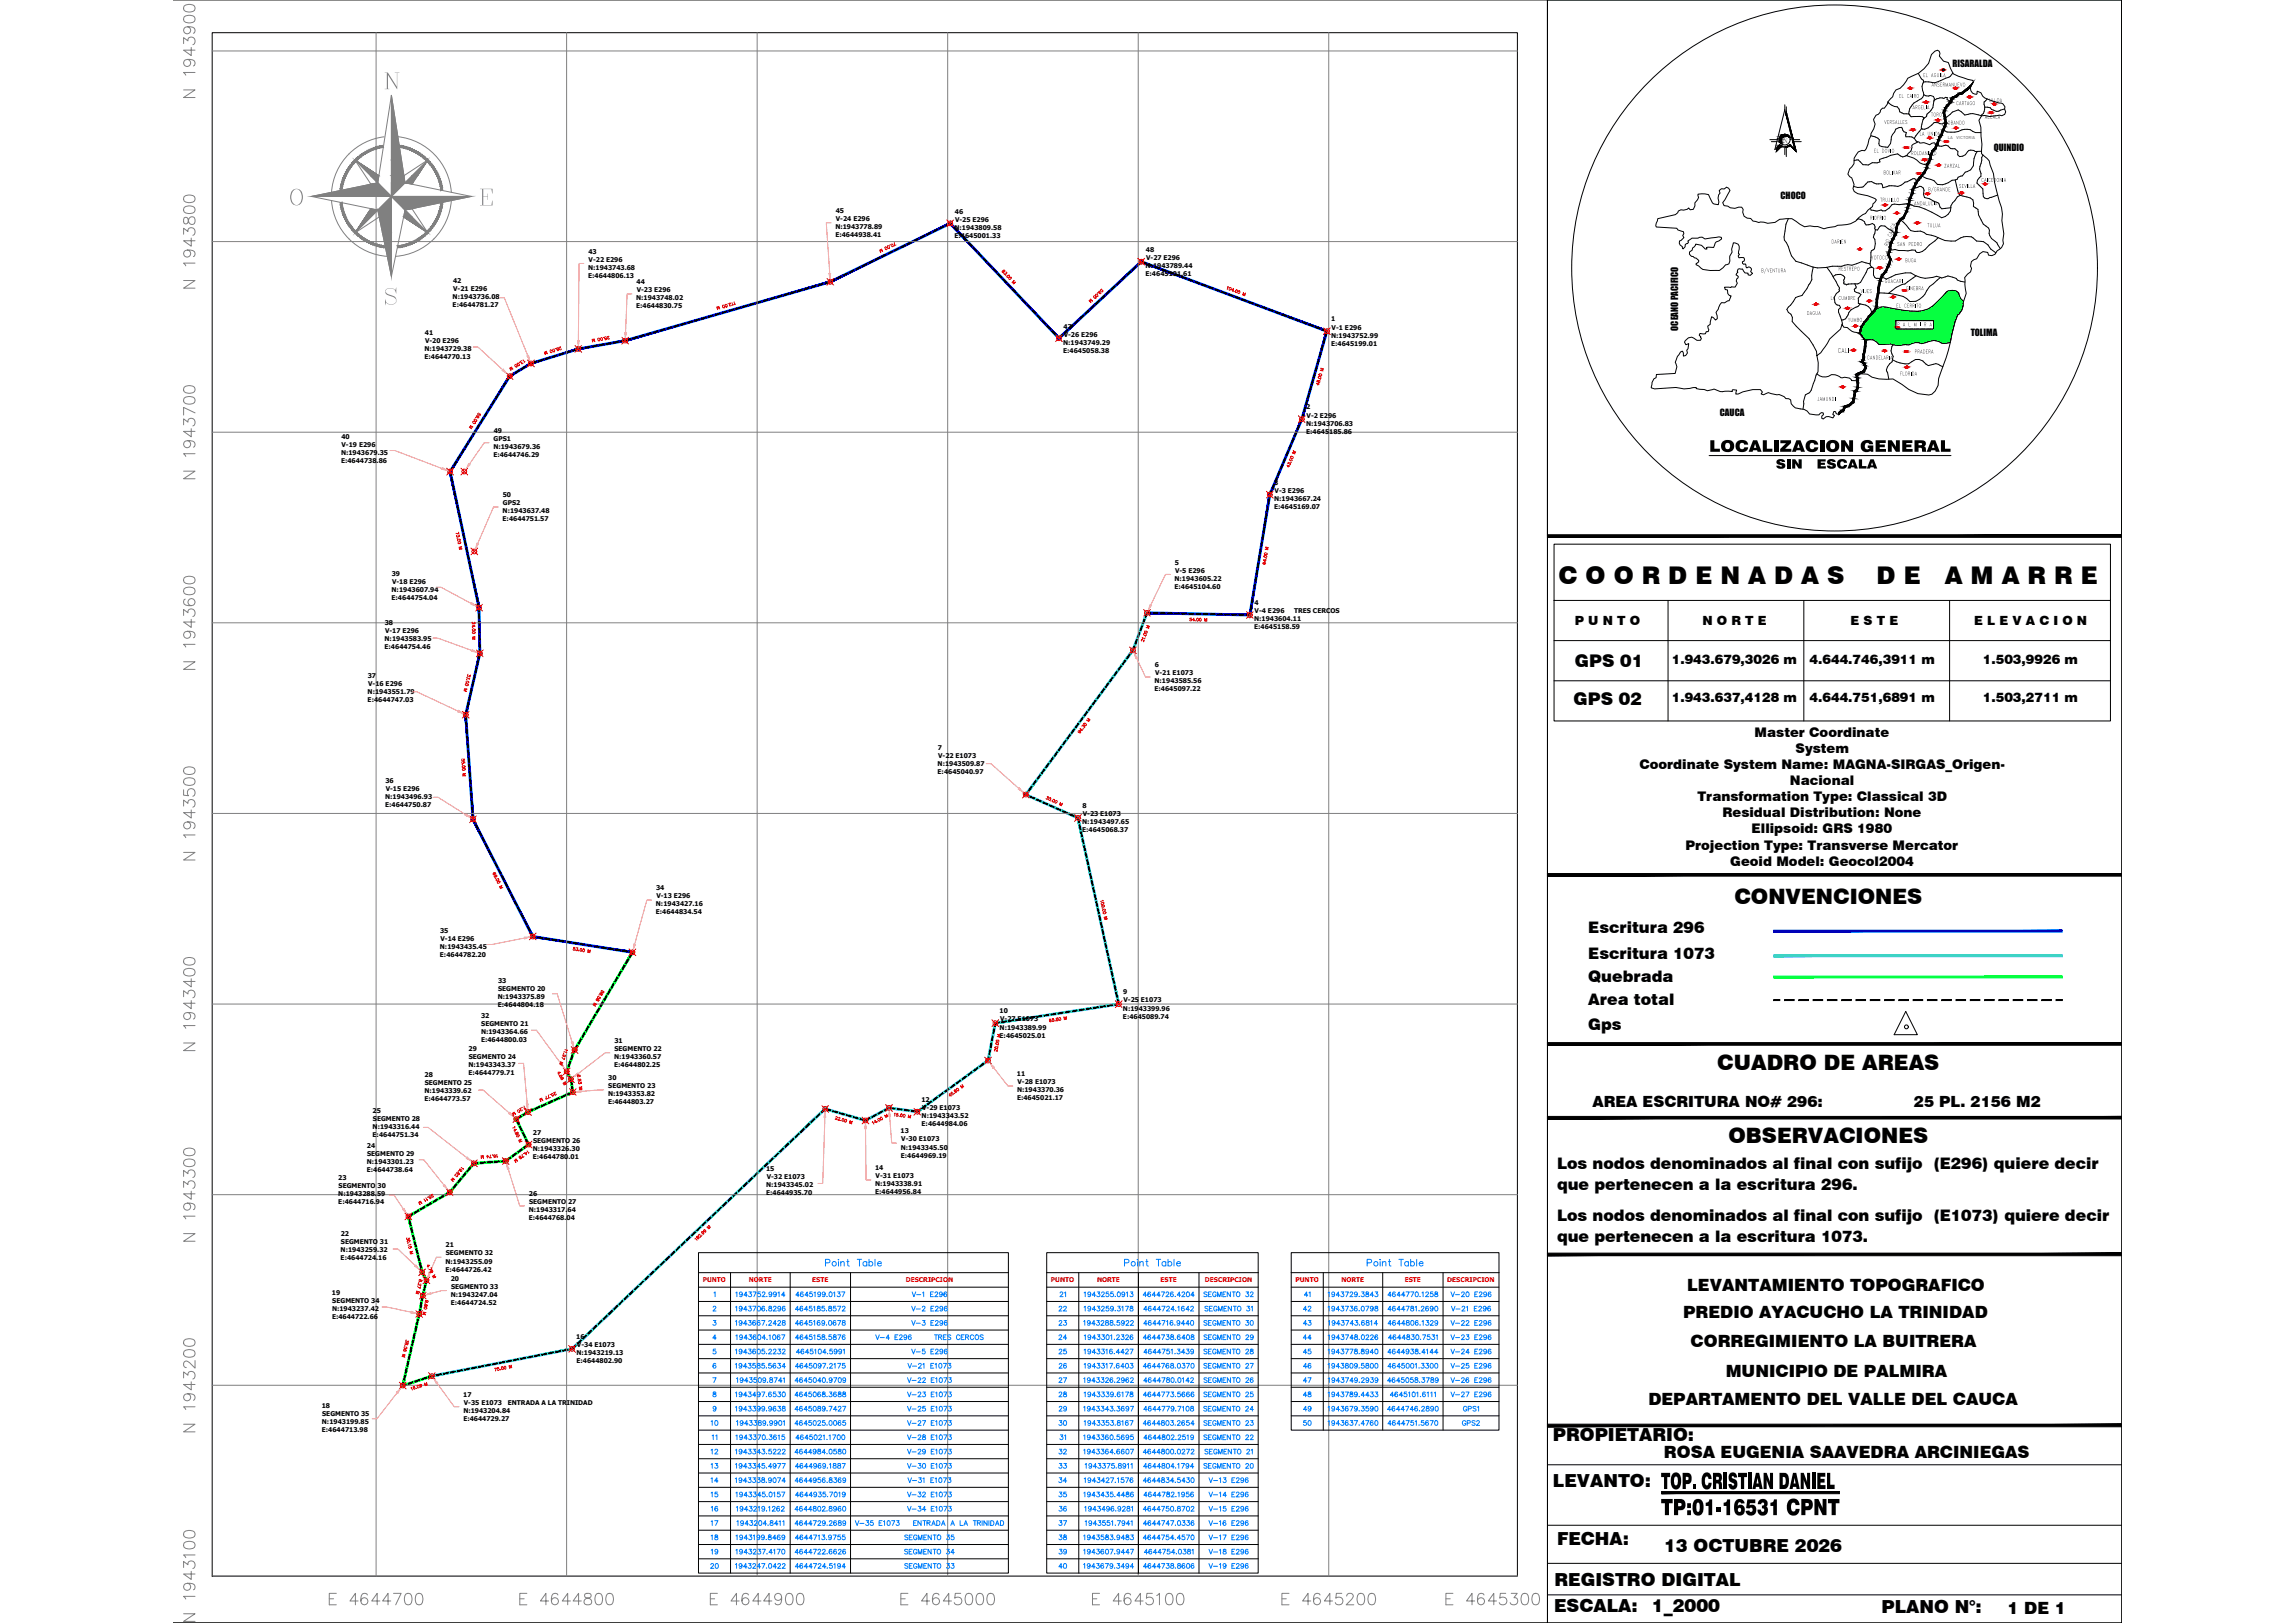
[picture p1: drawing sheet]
<svg xmlns="http://www.w3.org/2000/svg" width="1000mm" height="707mm" viewBox="0 0 1000 707" stroke-linecap="round" stroke-linejoin="round" font-family="sans-serif">
<defs><g id="words">
<g font-size="13.7" fill="#808080">
<text x="166.9" y="38.8">N</text>
<text x="125.4" y="89.5">O</text>
<text x="208.4" y="89.5">E</text>
<text x="166.8" y="132.7">S</text>
</g>
<g font-size="11.8">
<text x="723.8" y="648.6">TOP. CRISTIAN DANIEL</text>
<text x="723.8" y="660">TP:01-16531 CPNT</text>
</g>
<g font-size="10.6">
<text x="679.2" y="254.6">C O O R D E N A D A S</text>
<text x="817.8" y="254.6">D E</text>
<text x="847.5" y="254.6">A M A R R E</text>
</g>
<g font-size="9.2">
<text x="755.8" y="393.6">CONVENCIONES</text>
<text x="748.4" y="466.2">CUADRO DE AREAS</text>
<text x="753.2" y="497.8">OBSERVACIONES</text>
</g>
<g font-size="8.8" fill="#808080">
<text x="85.7" y="43.7" transform="rotate(-90 85.7 43.7)">N 1943900</text>
<text x="85.7" y="126.6" transform="rotate(-90 85.7 126.6)">N 1943800</text>
<text x="85.7" y="209.9" transform="rotate(-90 85.7 209.9)">N 1943700</text>
<text x="85.7" y="292.8" transform="rotate(-90 85.7 292.8)">N 1943600</text>
<text x="85.7" y="375.7" transform="rotate(-90 85.7 375.7)">N 1943500</text>
<text x="85.7" y="459" transform="rotate(-90 85.7 459)">N 1943400</text>
<text x="85.7" y="541.9" transform="rotate(-90 85.7 541.9)">N 1943300</text>
<text x="85.7" y="624.8" transform="rotate(-90 85.7 624.8)">N 1943200</text>
<text x="142.2" y="700.3">E 4644700</text>
<text x="225.4" y="700.3">E 4644800</text>
<text x="308.3" y="700.3">E 4644900</text>
<text x="391.2" y="700.3">E 4645000</text>
<text x="474.8" y="700.3">E 4645100</text>
<text x="557.4" y="700.3">E 4645200</text>
<text x="629" y="700.3">E 4645300</text>
<text x="85.7" y="707.7" transform="rotate(-90 85.7 707.7)">N 1943100</text>
</g>
<text font-size="8.4" x="744.8" y="196.8">LOCALIZACION GENERAL</text>
<g font-size="7.8">
<text x="676.7" y="627.8">PROPIETARIO:</text>
<text x="676.7" y="647.6">LEVANTO:</text>
<text x="678.5" y="673.2">FECHA:</text>
<text x="725.1" y="676.2">13 OCTUBRE 2026</text>
<text x="677.4" y="691">REGISTRO DIGITAL</text>
<text x="677.2" y="702.4">ESCALA:</text>
<text x="719.9" y="702">1_2000</text>
<text x="819.9" y="702.5">PLANO N°:</text>
</g>
<g font-size="7.6">
<text x="686.3" y="290.4">GPS 01</text>
<text x="685.8" y="307">GPS 02</text>
</g>
<g font-size="7.3">
<text x="735.3" y="562.2">LEVANTAMIENTO TOPOGRAFICO</text>
<text x="733.5" y="574">PREDIO AYACUCHO LA TRINIDAD</text>
<text x="736.7" y="586.7">CORREGIMIENTO LA BUITRERA</text>
<text x="752" y="599.8">MUNICIPIO DE PALMIRA</text>
<text x="718.3" y="611.9">DEPARTAMENTO DEL VALLE DEL CAUCA</text>
<text x="725.1" y="635.2">ROSA EUGENIA SAAVEDRA ARCINIEGAS</text>
<text x="874.9" y="702.9">1 DE 1</text>
</g>
<g font-size="6.9">
<text x="692.1" y="406.4">Escritura 296</text>
<text x="692.1" y="417.7">Escritura 1073</text>
<text x="692.1" y="427.9">Quebrada</text>
<text x="692.1" y="437.9">Area total</text>
<text x="692.1" y="448.8">Gps</text>
<text x="678.5" y="509.4">Los nodos denominados al final con sufijo (E296) quiere decir</text>
<text x="678.5" y="518.4">que pertenecen a la escritura 296.</text>
<text x="678.5" y="531.9">Los nodos denominados al final con sufijo (E1073) quiere decir</text>
<text x="678.5" y="540.9">que pertenecen a la escritura 1073.</text>
</g>
<g font-size="6.7">
<text x="773.9" y="204.1">SIN</text>
<text x="795.2" y="204.1">ESCALA</text>
<text x="694" y="482.1">AREA ESCRITURA NO# 296:</text>
<text x="834.1" y="482">25 PL. 2156 M2</text>
</g>
<g font-size="5.8">
<text x="764.6" y="320.9">Master Coordinate</text>
<text x="782.5" y="327.9">System</text>
<text x="714.4" y="334.9">Coordinate System Name: MAGNA-SIRGAS_Origen-</text>
<text x="780" y="341.9">Nacional</text>
<text x="739.8" y="349">Transformation Type: Classical 3D</text>
<text x="750.6" y="356">Residual Distribution: None</text>
<text x="763.3" y="363">Ellipsoid: GRS 1980</text>
<text x="734.5" y="370">Projection Type: Transverse Mercator</text>
<text x="754" y="377.1">Geoid Model: Geocol2004</text>
</g>
<g font-size="5.7">
<text x="728.5" y="289.2">1.943.679,3026 m</text>
<text x="788.6" y="289.2">4.644.746,3911 m</text>
<text x="864.1" y="289.2">1.503,9926 m</text>
<text x="728.5" y="305.8">1.943.637,4128 m</text>
<text x="788.6" y="305.8">4.644.751,6891 m</text>
<text x="864.1" y="305.8">1.503,2711 m</text>
</g>
<g font-size="5.5">
<text x="686.3" y="272.3">P U N T O</text>
<text x="741.9" y="272.3">N O R T E</text>
<text x="806.5" y="272.3">E S T E</text>
<text x="860.3" y="272.3">E L E V A C I O N</text>
</g>
<g font-size="4">
<text x="850.9" y="29.3">RISARALDA</text>
<text x="868.8" y="65.8">QUINDIO</text>
<text x="775.9" y="86.8">CHOCO</text>
<text x="731.3" y="144" transform="rotate(-90 731.3 144)">OCEANO PACIFICO</text>
<text x="858.8" y="146.2">TOLIMA</text>
<text x="749.5" y="181.1">CAUCA</text>
</g>
<text font-size="4" fill="#f00" x="800.8" y="153.7">CALI</text>
<g font-size="3.2">
<text x="838" y="33.6">EL AGUILA</text>
<text x="841.6" y="37.7">ANSERMANUEVO</text>
<text x="827.5" y="42.6">EL CAIRO</text>
<text x="841.4" y="50.8">TORO</text>
<text x="821" y="54">VERSALLES</text>
<text x="816.6" y="66.5">EL DOVIO</text>
<text x="832.8" y="67.6">ROLDANILLO</text>
<text x="820.7" y="76">BOLIVAR</text>
<text x="847.2" y="73.1">ZARZAL</text>
<text x="853.6" y="81.9">SEVILLA</text>
<text x="834.1" y="89.4">ANDALUCIA</text>
<text x="814.9" y="95.7">RIOFRIO</text>
<text x="839.8" y="99">TULUA</text>
<text x="798.1" y="106.1">DARIEN</text>
<text x="815.4" y="113">YOTOCO</text>
<text x="767.4" y="118.6">B/VENTURA</text>
<text x="801.1" y="117.9">RESTREPO</text>
<text x="830.2" y="114.2">BUGA</text>
<text x="821.3" y="123.3">GUACARI</text>
<text x="797.7" y="130.7">LA CUMBRE</text>
<text x="810.7" y="127.7">VIJES</text>
<text x="787.3" y="137.2">DAGUA</text>
<text x="826.3" y="134">EL CERRITO</text>
<text x="805.2" y="140.2">YUMBO</text>
<text x="834.3" y="154">PRADERA</text>
<text x="791.9" y="174.6">JAMUNDI</text>
</g>
<g font-size="3.2" fill="#f00">
<text x="833.4" y="47.6">ARGELIA</text>
<text x="852.4" y="45.8">CARTAGO</text>
<text x="866.7" y="44.5">ULLOA</text>
<text x="864.8" y="51.8">ALCALA</text>
<text x="836.5" y="59.1">LA UNION</text>
<text x="848.7" y="54.3">OBANDO</text>
<text x="840.2" y="83.3">B/GRANDE</text>
<text x="863.3" y="79.2">CAICEDONIA</text>
<text x="819.3" y="87.9">TRUJILLO</text>
<text x="822.6" y="107.4" transform="rotate(-71 822.6 107.4)">RIO CAUCA</text>
<text x="826.7" y="107.2">SAN PEDRO</text>
<text x="830.5" y="126.4">GINEBRA</text>
<text x="826.7" y="142.2">P A L M I R A</text>
<text x="813.6" y="156.6">CANDELARIA</text>
<text x="827.9" y="163.6">FLORIDA</text>
</g>
<g font-size="2.9">
<text x="776.9" y="62.2">N</text>
<text x="364.2" y="92.8">45</text>
<text x="416.1" y="93.1">46</text>
<text x="364" y="99.8">N:1943778.89</text>
<text x="364.2" y="96.3">V-24 E296</text>
<text x="416" y="100.1">N:1943809.58</text>
<text x="416.2" y="96.6">V-25 E296</text>
<text x="364" y="103.4">E:4644938.41</text>
<text x="416" y="103.6">E:4645001.33</text>
<text x="256.4" y="110.5">43</text>
<text x="499.4" y="109.8">48</text>
<text x="499.4" y="113.3">V-27 E296</text>
<text x="256.3" y="117.6">N:1943743.68</text>
<text x="256.5" y="114">V-22 E296</text>
<text x="499.2" y="116.8">N:1943789.44</text>
<text x="197.4" y="123.2">42</text>
<text x="256.3" y="121.1">E:4644806.13</text>
<text x="277.4" y="123.8">44</text>
<text x="499.2" y="120.3">E:4645101.61</text>
<text x="197.3" y="130.2">N:1943736.08</text>
<text x="197.5" y="126.7">V-21 E296</text>
<text x="277.2" y="130.8">N:1943748.02</text>
<text x="277.5" y="127.3">V-23 E296</text>
<text x="197.3" y="133.8">E:4644781.27</text>
<text x="277.2" y="134.3">E:4644830.75</text>
<text x="463.5" y="143.1">47</text>
<text x="580.1" y="140">1</text>
<text x="580.3" y="143.5">V-1 E296</text>
<text x="185.2" y="146">41</text>
<text x="185.2" y="149.5">V-20 E296</text>
<text x="463.5" y="146.6">V-26 E296</text>
<text x="580.1" y="147">N:1943752.99</text>
<text x="185" y="153">N:1943729.38</text>
<text x="463.3" y="150.1">N:1943749.29</text>
<text x="463.3" y="153.6">E:4645058.38</text>
<text x="580.1" y="150.5">E:4645199.01</text>
<text x="185" y="156.5">E:4644770.13</text>
<text x="569.2" y="178.4">2</text>
<text x="569.2" y="185.4">N:1943706.83</text>
<text x="569.4" y="181.9">V-2 E296</text>
<text x="148.8" y="191.3">40</text>
<text x="215.1" y="188.6">49</text>
<text x="569.2" y="188.9">E:4645185.86</text>
<text x="148.8" y="194.8">V-19 E296</text>
<text x="215" y="195.6">N:1943679.36</text>
<text x="215.1" y="192.1">GPS1</text>
<text x="148.6" y="198.3">N:1943679.35</text>
<text x="148.6" y="201.8">E:4644738.86</text>
<text x="215" y="199.1">E:4644746.29</text>
<text x="555.3" y="211.3">3</text>
<text x="555.5" y="214.8">V-3 E296</text>
<text x="219.1" y="216.6">50</text>
<text x="219.1" y="220.1">GPS2</text>
<text x="555.2" y="218.2">N:1943667.24</text>
<text x="555.2" y="221.8">E:4645169.07</text>
<text x="219" y="223.6">N:1943637.48</text>
<text x="219" y="227.1">E:4644751.57</text>
<text x="511.9" y="246">5</text>
<text x="170.7" y="250.8">39</text>
<text x="512.1" y="249.5">V-5 E296</text>
<text x="170.6" y="257.8">N:1943607.94</text>
<text x="170.9" y="254.3">V-18 E296</text>
<text x="511.9" y="253">N:1943605.22</text>
<text x="511.9" y="256.5">E:4645104.60</text>
<text x="170.6" y="261.3">E:4644754.04</text>
<text x="546.7" y="263.6">4</text>
<text x="546.8" y="267.1">V-4 E296</text>
<text x="564" y="267.1">TRES CERCOS</text>
<text x="167.7" y="272.3">38</text>
<text x="167.8" y="275.8">V-17 E296</text>
<text x="546.5" y="270.6">N:1943604.11</text>
<text x="546.5" y="274.2">E:4645158.59</text>
<text x="167.6" y="279.3">N:1943583.95</text>
<text x="167.6" y="282.8">E:4644754.46</text>
<text x="503.2" y="290.7">6</text>
<text x="160.3" y="295.3">37</text>
<text x="160.4" y="298.8">V-16 E296</text>
<text x="503.1" y="297.7">N:1943585.56</text>
<text x="503.4" y="294.2">V-21 E1073</text>
<text x="160.2" y="302.3">N:1943551.79</text>
<text x="160.2" y="305.8">E:4644747.03</text>
<text x="503.1" y="301.2">E:4645097.22</text>
<text x="408.7" y="326.5">7</text>
<text x="408.8" y="330">V-22 E1073</text>
<text x="408.6" y="333.5">N:1943509.87</text>
<text x="167.9" y="341.1">36</text>
<text x="408.6" y="337">E:4645040.97</text>
<text x="168.1" y="344.6">V-15 E296</text>
<text x="167.9" y="348.1">N:1943496.93</text>
<text x="167.9" y="351.7">E:4644750.87</text>
<text x="471.8" y="352.1">8</text>
<text x="471.6" y="359.1">N:1943497.65</text>
<text x="471.8" y="355.6">V-23 E1073</text>
<text x="471.6" y="362.6">E:4645068.37</text>
<text x="285.9" y="387.8">34</text>
<text x="285.8" y="394.8">N:1943427.16</text>
<text x="286.1" y="391.3">V-13 E296</text>
<text x="285.8" y="398.3">E:4644834.54</text>
<text x="191.8" y="406.2">35</text>
<text x="191.7" y="413.2">N:1943435.45</text>
<text x="191.9" y="409.7">V-14 E296</text>
<text x="191.7" y="416.7">E:4644782.20</text>
<text x="217" y="428.2">33</text>
<text x="217.1" y="431.7">SEGMENTO 20</text>
<text x="217" y="435.2">N:1943375.89</text>
<text x="489.5" y="433.2">9</text>
<text x="489.6" y="436.7">V-25 E1073</text>
<text x="209.7" y="443.2">32</text>
<text x="217" y="438.7">E:4644804.18</text>
<text x="435.6" y="441.5">10</text>
<text x="489.4" y="440.2">N:1943399.96</text>
<text x="489.4" y="443.7">E:4645089.74</text>
<text x="209.7" y="446.7">SEGMENTO 21</text>
<text x="435.6" y="448.5">N:1943389.99</text>
<text x="435.8" y="445">V-27 E1073</text>
<text x="209.6" y="450.2">N:1943364.66</text>
<text x="209.6" y="453.7">E:4644800.03</text>
<text x="267.7" y="454.4">31</text>
<text x="435.6" y="452">E:4645025.01</text>
<text x="204.2" y="457.8">29</text>
<text x="204.3" y="461.3">SEGMENTO 24</text>
<text x="267.7" y="461.4">N:1943360.57</text>
<text x="267.8" y="457.9">SEGMENTO 22</text>
<text x="204.2" y="464.8">N:1943343.37</text>
<text x="267.7" y="464.9">E:4644802.25</text>
<text x="185" y="469.3">28</text>
<text x="185.1" y="472.8">SEGMENTO 25</text>
<text x="204.2" y="468.3">E:4644779.71</text>
<text x="265" y="470.5">30</text>
<text x="443.2" y="468.8">11</text>
<text x="443.4" y="472.3">V-28 E1073</text>
<text x="185" y="476.3">N:1943339.62</text>
<text x="185" y="479.8">E:4644773.57</text>
<text x="265" y="477.5">N:1943353.82</text>
<text x="265.1" y="474">SEGMENTO 23</text>
<text x="443.2" y="475.8">N:1943370.36</text>
<text x="443.2" y="479.3">E:4645021.17</text>
<text x="162.4" y="484.8">25</text>
<text x="265" y="481">E:4644803.27</text>
<text x="401.6" y="480">12</text>
<text x="401.8" y="483.5">V-29 E1073</text>
<text x="162.4" y="491.8">N:1943316.44</text>
<text x="162.5" y="488.3">SEGMENTO 28</text>
<text x="401.6" y="487">N:1943343.52</text>
<text x="401.6" y="490.5">E:4644984.06</text>
<text x="162.4" y="495.3">E:4644751.34</text>
<text x="232.2" y="494.3">27</text>
<text x="232.3" y="497.8">SEGMENTO 26</text>
<text x="392.5" y="493.7">13</text>
<text x="392.8" y="497.2">V-30 E1073</text>
<text x="159.9" y="500.1">24</text>
<text x="160" y="503.6">SEGMENTO 29</text>
<text x="232.2" y="501.3">N:1943326.30</text>
<text x="392.6" y="500.7">N:1943345.50</text>
<text x="159.9" y="507.1">N:1943301.23</text>
<text x="232.2" y="504.8">E:4644780.01</text>
<text x="333.8" y="509.9">15</text>
<text x="381.3" y="509.7">14</text>
<text x="392.6" y="504.2">E:4644969.19</text>
<text x="147.4" y="514.1">23</text>
<text x="159.9" y="510.6">E:4644738.64</text>
<text x="334.1" y="513.4">V-32 E1073</text>
<text x="381.6" y="513.2">V-31 E1073</text>
<text x="147.4" y="521.1">N:1943288.59</text>
<text x="147.6" y="517.6">SEGMENTO 30</text>
<text x="230.5" y="521.1">26</text>
<text x="333.9" y="516.9">N:1943345.02</text>
<text x="333.9" y="520.4">E:4644935.70</text>
<text x="381.4" y="516.8">N:1943338.91</text>
<text x="381.4" y="520.3">E:4644956.84</text>
<text x="147.4" y="524.6">E:4644716.94</text>
<text x="230.6" y="524.6">SEGMENTO 27</text>
<text x="230.5" y="528.1">N:1943317.64</text>
<text x="230.5" y="531.6">E:4644768.04</text>
<text x="148.5" y="538.4">22</text>
<text x="148.5" y="545.4">N:1943259.32</text>
<text x="148.6" y="541.9">SEGMENTO 31</text>
<text x="194.2" y="543.4">21</text>
<text x="148.5" y="548.9">E:4644724.16</text>
<text x="194.2" y="550.4">N:1943255.09</text>
<text x="194.3" y="546.9">SEGMENTO 32</text>
<text x="194.2" y="553.9">E:4644726.42</text>
<text x="196.4" y="558">20</text>
<text x="144.6" y="564">19</text>
<text x="196.6" y="561.5">SEGMENTO 33</text>
<text x="144.8" y="567.5">SEGMENTO 34</text>
<text x="196.4" y="565">N:1943247.04</text>
<text x="196.4" y="568.5">E:4644724.52</text>
<text x="144.7" y="571">N:1943237.42</text>
<text x="144.7" y="574.5">E:4644722.66</text>
<text x="251.1" y="583.3">16</text>
<text x="251.4" y="586.8">V-34 E1073</text>
<text x="251.2" y="590.3">N:1943219.13</text>
<text x="251.2" y="593.8">E:4644802.90</text>
<text x="201.9" y="608.5">17</text>
<text x="140.2" y="613.1">18</text>
<text x="140.4" y="616.6">SEGMENTO 35</text>
<text x="201.9" y="615.5">N:1943204.84</text>
<text x="202.1" y="612">V-35 E1073</text>
<text x="221.3" y="612">ENTRADA A LA TRINIDAD</text>
<text x="140.3" y="620.1">N:1943199.85</text>
<text x="140.3" y="623.6">E:4644713.98</text>
<text x="201.9" y="619.1">E:4644729.27</text>
</g>
<g font-size="2.9" fill="#f00">
<text x="306.2" y="558.6">PUNTO</text>
<text x="326.3" y="558.6">NORTE</text>
<text x="353.9" y="558.6">ESTE</text>
<text x="394.7" y="558.6">DESCRIPCION</text>
<text x="458" y="558.6">PUNTO</text>
<text x="478.1" y="558.6">NORTE</text>
<text x="505.7" y="558.6">ESTE</text>
<text x="525.1" y="558.6">DESCRIPCION</text>
<text x="564.6" y="558.6">PUNTO</text>
<text x="584.6" y="558.6">NORTE</text>
<text x="612.1" y="558.6">ESTE</text>
<text x="630.7" y="558.6">DESCRIPCION</text>
</g>
<g font-size="1.7">
<text x="848.9" y="60.4">LA</text>
<text x="852.4" y="60.4">VICTORIA</text>
</g>
</g></defs>
<!-- layer: 0 -->
<g fill="#00f" stroke="#00f" stroke-width=".44">
<path d="M499.8 266.5v.9l44.5 .1zM499.8 267.4l44.5 .1 .7 .8zM553 215.3l-8.7 52.2 .7 .8zM553 215.3l.8 .3-8.8 52.7zM566.9 182.5l-13.9 32.8 .8 .3zM566.9 182.5l.8 .2-13.9 32.9zM577.8 144.2l-10.9 38.3 .8 .2zM577.8 144.2l.8 .2-10.9 38.3z"/>
<path d="M497.4 114.5l80.7 30.2 .3-.8zM497.3 113.5l81.1 30.4-81-29.4zM461.4 147.9l36-33.4-.1-1zM461.5 146.7l35.8-33.2-35.9 34.4zM414 97.8l47.4 50.1 .1-1.2zM414.2 96.8l47.3 49.9-47.5-48.9zM362 123.1l52-25.3 .2-1zM361.7 122.4l52.5-25.6-52.2 26.3zM272.6 148.8l89.4-25.7-.3-.7zM272.4 148l89.3-25.6-89.1 26.4zM252.1 152.4l20.5-3.6-.2-.8zM251.9 151.6l20.5-3.6-20.3 4.4zM231.5 158.7l20.6-6.3-.2-.8zM231.2 157.9l20.7-6.3-20.4 7.1zM222.4 164.2l9.1-5.5-.3-.8zM221.8 163.6l9.4-5.7-8.8 6.3zM221.8 163.6l-25.3 42 25.9-41.4zM221.8 163.6l-25.3 42-.7-.4z"/>
<path d="M195.7 205.5l13.5 59.2-12.6-59.4zM195.7 205.5l13.5 59.2-.9 .1zM208.3 264.8l1.2 19.9-.3-20zM208.3 264.8l1.2 19.9-.8-.1zM208.7 284.6l-5.3 26.8 6.1-26.7zM208.7 284.6l-5.3 26.8-.9-.1zM202.5 311.3l4 45.5-3.1-45.4zM202.5 311.3l4 45.5-.8 .2zM205.7 357l26.7 50.6-25.9-50.8zM205.7 357l26.7 50.6-.5 .7zM232.4 407.6l-.5 .7 43.8 6.1zM231.9 408.3l43.8 6.1-.2 .8z"/>
<path d="M772.9 405.2v.8l125.8-.8zM772.9 406l125.8-.8v.8z"/>
</g>
<path d="M578.2 144.3h.1M196.2 205.4h.1" fill="none" stroke="#00f" stroke-width=".44"/>
<g fill="#0ff" stroke="#0ff" stroke-width=".44">
<path d="M499.4 266.8l-5.3 16.7 6.1-16.4zM499.4 266.8l-5.3 16.7-.8-.4zM493.3 283.1l-45.7 62.9 46.5-62.5zM493.3 283.1l-45.7 62.9-1.2 .3zM446.4 346.3l23.7 9.7-22.5-10zM446.4 346.3l23.7 9.7-.7 .6zM469.4 356.6l18.6 81.1-17.9-81.7zM469.4 356.6l18.6 81.1-1-.7zM434.1 446l53.9-8.3-1-.7zM433.4 445.3l53.6-8.3-52.9 9zM433.4 445.3l-2.5 16.9 3.2-16.2zM433.4 445.3l-2.5 16.9-.7-.5zM399.9 484.7l31-22.5-.7-.5zM399.6 483.8l30.6-22.1-30.3 23zM387.5 483l12.4 1.7-.3-.9zM387.3 482.2l12.3 1.6-12.1-.8zM377.2 488.5l10.3-5.5-.2-.8zM377.1 487.6l10.2-5.4-10.1 6.3zM359.7 483.5l17.5 5-.1-.9zM359.5 482.5l17.6 5.1-17.4-4.1zM249.5 587.9l110.2-104.4-.2-1zM249.1 587.2l110.4-104.7-110 105.4zM188.3 599.8l61.2-11.9-.4-.7zM188.1 599l61-11.8-60.8 12.6z"/>
<path d="M772.9 415.9v.9l125.8-.9zM772.9 416.8l125.8-.9v.9z"/>
</g>
<g fill="#0f0" stroke="#0f0" stroke-width=".44">
<path d="M275.3 414.6l-24.5 43 25.2-42.6zM275.3 414.6l-24.5 43-.8-.4zM250 457.2l-2.6 9.5 3.4-9.1zM250 457.2l-2.6 9.5h-.9zM246.5 466.7l2.7 3.3-1.8-3.3zM246.5 466.7l2.7 3.3-.8 .2zM248.4 470.2l1.7 5.8-.9-6zM248.4 470.2l1.7 5.8-.9-.5zM230.3 484.7l19.8-8.7-.9-.5zM229.9 484l19.3-8.5-18.9 9.2zM225.5 487.7l4.8-3-.4-.7zM224.4 487.3l5.5-3.3-4.4 3.7zM224.4 487.3l6.5 11.4-5.4-11zM224.4 487.3l6.5 11.4-1.1-.3zM220.5 506.1l10.4-7.4-1.1-.3zM220.2 505.3l9.6-6.9-9.3 7.7zM206.7 507.1l13.8-1-.3-.8zM206.3 506.3l13.9-1-13.5 1.8zM206.3 506.3l-10.1 13.4 10.5-12.6zM206.3 506.3l-10.1 13.4-.5-.7zM178.4 530.1l17.8-10.4-.5-.7zM177.5 529.7l18.2-10.7-17.3 11.1zM177.5 529.7l6.8 24.3-5.9-23.9zM177.5 529.7l6.8 24.3-.7 .3zM183.6 554.3l2.7 3.3-2-3.6zM183.6 554.3l2.7 3.3-.9 .1zM185.4 557.7l-.7 6.8 1.6-6.9zM185.4 557.7l-.7 6.8-.9-.2zM183.8 564.3l-.7 8.1 1.6-7.9zM183.8 564.3l-.7 8.1-.8-.1zM182.3 572.3l-6.2 30.6 7-30.5zM182.3 572.3l-6.2 30.6-1.2 1.3zM176.1 602.9l-1.2 1.3 13.2-5.2zM174.9 604.2l13.2-5.2 .2 .8z"/>
<path d="M772.9 425.1v.9l125.8-.9zM772.9 426l125.8-.9v.9z"/>
</g>
<!-- layer: LATRINIDAD_OPTIMIZED -->
<g fill="#000" stroke="#000" stroke-width=".44">
<path d="M409.5 99.7l1.8-.9-.1-.3zM409.4 99.4l1.8-.9-1.7 1.2z"/>
<path d="M412.3 98.3l1.8-.9-.1-.2zM412.2 98.1l1.8-.9-1.7 1.1z"/>
<path d="M414 97.4l.9 .9 .1-.2zM414 97.4l.2-.2 .8 .9z"/>
<path d="M367.5 120.1l1.9-.9-.1-.2zM367.4 119.9l1.9-.9-1.8 1.1z"/>
<path d="M370.3 118.8l1.9-.9-.1-.3zM370.2 118.6l1.9-1-1.8 1.2z"/>
<path d="M373.1 117.4l1.9-.9-.1-.2zM373 117.2l1.9-.9-1.8 1.1z"/>
<path d="M375.9 116l1.9-.9-.1-.2zM375.8 115.8l1.9-.9-1.8 1.1z"/>
<path d="M378.7 114.7l1.9-.9-.2-.3zM378.6 114.5l1.8-1-1.7 1.2z"/>
<path d="M381.5 113.3l1.9-.9-.1-.2zM381.4 113.1l1.9-.9-1.8 1.1z"/>
<path d="M384.3 112l1.9-1-.2-.2zM384.2 111.7l1.8-.9-1.7 1.2z"/>
<path d="M387.1 110.6l1.9-.9-.2-.2zM387 110.4l1.8-.9-1.7 1.1z"/>
<path d="M389.9 109.2l1.9-.9-.2-.2zM389.8 109l1.8-.9-1.7 1.1z"/>
<path d="M392.7 107.9l1.9-1-.2-.2zM392.6 107.6l1.8-.9-1.7 1.2z"/>
<path d="M395.5 106.5l1.9-.9-.2-.2zM395.4 106.3l1.8-.9-1.7 1.1z"/>
<path d="M398.3 105.1l1.9-.9-.2-.2zM398.2 104.9l1.8-.9-1.7 1.1z"/>
<path d="M401.1 103.8l1.8-1-.1-.2zM401 103.5l1.8-.9-1.7 1.2z"/>
<path d="M403.9 102.4l1.8-.9-.1-.2zM403.8 102.2l1.8-.9-1.7 1.1z"/>
<path d="M406.7 101l1.8-.9-.1-.2zM406.6 100.8l1.8-.9-1.7 1.1z"/>
<path d="M415.6 99l1.4 1.5 .2-.1zM415.6 99l.1-.2 1.5 1.6z"/>
<path d="M417.7 101.3l1.4 1.5 .2-.2zM417.7 101.3l.2-.2 1.4 1.5z"/>
<path d="M419.9 103.5l1.4 1.6 .2-.2zM419.9 103.5l.1-.1 1.5 1.5z"/>
<path d="M422 105.8l1.4 1.5 .2-.2zM422 105.8l.2-.2 1.4 1.5z"/>
<path d="M424.1 108.1l1.5 1.5 .1-.2zM424.1 108.1l.2-.2 1.4 1.5z"/>
<path d="M426.3 110.3l1.4 1.5 .2-.1zM426.3 110.3l.1-.1 1.5 1.5z"/>
<path d="M428.4 112.6l1.4 1.5 .2-.2zM428.4 112.6l.2-.2 1.4 1.5z"/>
<path d="M430.6 114.9l1.4 1.5 .2-.2zM430.6 114.9l.1-.2 1.5 1.5z"/>
<path d="M432.7 117.1l1.4 1.5 .2-.2zM432.7 117.1l.2-.2 1.4 1.5z"/>
<path d="M492.6 118.2l-1.3 1.6 1.5-1.4zM491.1 119.6l1.5-1.4-1.3 1.6z"/>
<path d="M494.9 116.1l-1.3 1.6 1.5-1.4zM493.4 117.5l1.5-1.4-1.3 1.6z"/>
<path d="M497.3 113.9l-1.5 1.7 1.6-1.5zM495.7 115.4l1.6-1.5-1.5 1.7z"/>
<path d="M497.3 114.1l2.1 .8v-.3zM497.4 113.9l2 .7-2.1-.5z"/>
<path d="M500.3 115.2l2 .8 .1-.3zM500.4 115l2 .7-2.1-.5z"/>
<path d="M503.2 116.3l2 .8 .1-.3zM503.3 116.1l2 .7-2.1-.5z"/>
<path d="M506.2 117.4l1.9 .8 .1-.3zM506.2 117.2l2 .7-2-.5z"/>
<path d="M509.1 118.5l1.9 .7 .1-.2zM509.2 118.3l1.9 .7-2-.5z"/>
<path d="M302.7 139.8l2-.5v-.3zM302.7 139.6l2-.6-2 .8z"/>
<path d="M305.7 139l2-.6-.1-.2zM305.6 138.7l2-.5-1.9 .8z"/>
<path d="M308.7 138.1l2-.5-.1-.3zM308.6 137.9l2-.6-1.9 .8z"/>
<path d="M311.7 137.3l2-.6-.1-.2zM311.6 137l2-.5-1.9 .8z"/>
<path d="M314.7 136.4l2-.6-.1-.2zM314.6 136.2l2-.6-1.9 .8z"/>
<path d="M317.7 135.6l2-.6-.1-.3zM317.6 135.3l2-.6-1.9 .9z"/>
<path d="M320.7 134.7l2-.6-.1-.2zM320.6 134.5l2-.6-1.9 .8z"/>
<path d="M323.7 133.8l2-.5-.1-.3zM323.6 133.6l2-.6-1.9 .8z"/>
<path d="M326.7 133l2-.6-.1-.2zM326.6 132.7l2-.5-1.9 .8z"/>
<path d="M329.7 132.1l1.9-.5v-.3zM329.6 131.9l2-.6-1.9 .8z"/>
<path d="M332.7 131.3l1.9-.6v-.2zM332.6 131l2-.5-1.9 .8z"/>
<path d="M335.6 130.4l2-.6v-.2zM335.6 130.2l2-.6-2 .8z"/>
<path d="M338.6 129.5l2-.5v-.3zM338.6 129.3l2-.6-2 .8z"/>
<path d="M341.6 128.7l2-.6v-.2zM341.6 128.4l2-.5-2 .8z"/>
<path d="M344.6 127.8l2-.5v-.3zM344.6 127.6l2-.6-2 .8z"/>
<path d="M347.6 127l2-.6-.1-.2zM347.5 126.7l2-.5-1.9 .8z"/>
<path d="M350.6 126.1l2-.6-.1-.2zM350.5 125.9l2-.6-1.9 .8z"/>
<path d="M353.6 125.3l2-.6-.1-.3zM353.5 125l2-.6-1.9 .9z"/>
<path d="M356.6 124.4l2-.6-.1-.2zM356.5 124.2l2-.6-1.9 .8z"/>
<path d="M359.6 123.5l2.3-.6-.1-.3zM359.5 123.3l2.3-.7-2.2 .9z"/>
<path d="M361.9 122.9l1.9-.9-.1-.3zM361.8 122.7l1.9-1-1.8 1.2z"/>
<path d="M364.7 121.5l1.9-.9-.1-.2zM364.6 121.3l1.9-.9-1.8 1.1z"/>
<path d="M434.8 119.4l1.5 1.5 .1-.2zM434.8 119.4l.2-.2 1.4 1.5z"/>
<path d="M437 121.6l1.4 1.5 .2-.1zM437 121.6l.2-.1 1.4 1.5z"/>
<path d="M439.1 123.9l1.4 1.5 .2-.2zM439.1 123.9l.2-.2 1.4 1.5z"/>
<path d="M441.3 126.2l1.4 1.5 .2-.2zM441.3 126.2l.1-.2 1.5 1.5z"/>
<path d="M443.4 128.4l1.4 1.5 .2-.1zM443.4 128.4l.2-.2 1.4 1.6z"/>
<path d="M445.5 130.7l1.5 1.5 .1-.2zM445.5 130.7l.2-.2 1.4 1.5z"/>
<path d="M447.7 132.9l1.4 1.6 .2-.2zM447.7 132.9l.2-.1 1.4 1.5z"/>
<path d="M449.8 135.2l1.4 1.5 .2-.2zM449.8 135.2l.2-.2 1.4 1.5z"/>
<path d="M452 137.5l1.4 1.5 .2-.2zM452 137.5l.1-.2 1.5 1.5z"/>
<path d="M469.8 139.4l-1.3 1.6 1.5-1.4zM468.3 140.8l1.5-1.4-1.3 1.6z"/>
<path d="M472.1 137.3l-1.4 1.6 1.6-1.4zM470.6 138.7l1.5-1.4-1.4 1.6z"/>
<path d="M474.4 135.2l-1.4 1.6 1.5-1.4zM472.9 136.6l1.5-1.4-1.4 1.6z"/>
<path d="M476.7 133.1l-1.4 1.5 1.5-1.4zM475.1 134.5l1.6-1.4-1.4 1.5z"/>
<path d="M478.9 130.9l-1.3 1.6 1.5-1.4zM477.4 132.3l1.5-1.4-1.3 1.6z"/>
<path d="M481.2 128.8l-1.3 1.6 1.5-1.4zM479.7 130.2l1.5-1.4-1.3 1.6z"/>
<path d="M483.5 126.7l-1.3 1.6 1.5-1.4zM482 128.1l1.5-1.4-1.3 1.6z"/>
<path d="M485.8 124.6l-1.4 1.6 1.6-1.4zM484.3 126l1.5-1.4-1.4 1.6z"/>
<path d="M488.1 122.4l-1.4 1.6 1.5-1.4zM486.5 123.9l1.6-1.5-1.4 1.6z"/>
<path d="M490.3 120.3l-1.3 1.6 1.5-1.4zM488.8 121.8l1.5-1.5-1.3 1.6z"/>
<path d="M512 119.6l1.9 .7 .1-.2zM512.1 119.4l1.9 .7-2-.5z"/>
<path d="M514.9 120.7l1.9 .7 .1-.2zM515 120.5l1.9 .7-2-.5z"/>
<path d="M517.8 121.8l2 .7 .1-.2zM517.9 121.6l2 .7-2.1-.5z"/>
<path d="M520.7 122.9l2 .7 .1-.2zM520.8 122.7l2 .7-2.1-.5z"/>
<path d="M523.7 124l1.9 .7 .1-.2zM523.7 123.7l2 .8-2-.5z"/>
<path d="M526.6 125.1l1.9 .7 .1-.2zM526.7 124.8l1.9 .8-2-.5z"/>
<path d="M529.5 126.2l1.9 .7 .1-.2zM529.6 125.9l1.9 .8-2-.5z"/>
<path d="M532.4 127.2l1.9 .8 .1-.3zM532.5 127l1.9 .7-2-.5z"/>
<path d="M535.3 128.3l2 .8v-.3zM535.4 128.1l1.9 .7-2-.5z"/>
<path d="M538.2 129.4l2 .8 .1-.3zM538.3 129.2l2 .7-2.1-.5z"/>
<path d="M541.1 130.5l2 .8 .1-.3zM541.2 130.3l2 .7-2.1-.5z"/>
<path d="M544.1 131.6l1.9 .7 .1-.2zM544.2 131.4l1.9 .7-2-.5z"/>
<path d="M547 132.7l1.9 .7 .1-.2zM547.1 132.5l1.9 .7-2-.5z"/>
<path d="M549.9 133.8l1.9 .7 .1-.2zM550 133.6l1.9 .7-2-.5z"/>
<path d="M552.8 134.9l2 .7v-.2zM552.9 134.7l1.9 .7-2-.5z"/>
<path d="M555.7 136l2 .7 .1-.2zM555.8 135.7l2 .8-2.1-.5z"/>
<path d="M558.7 137.1l1.9 .7 .1-.2zM558.7 136.8l2 .8-2-.5z"/>
<path d="M561.6 138.2l1.9 .7 .1-.2zM561.6 137.9l2 .8-2-.5z"/>
<path d="M564.5 139.3l1.9 .7 .1-.2zM564.6 139l1.9 .8-2-.5z"/>
<path d="M227.3 160.9l1.7-1-.1-.3zM227.1 160.7l1.8-1.1-1.6 1.3z"/>
<path d="M229.9 159.3l1.5-.9-.1-.2zM229.8 159.1l1.5-.9-1.4 1.1z"/>
<path d="M231.4 158.4l2.4-.7-.1-.2zM231.3 158.2l2.4-.7-2.3 .9z"/>
<path d="M234.8 157.4l2-.6-.1-.3zM234.7 157.2l2-.7-1.9 .9z"/>
<path d="M237.8 156.5l1.9-.6v-.3zM237.7 156.2l2-.6-1.9 .9z"/>
<path d="M240.7 155.6l2-.6-.1-.3zM240.7 155.3l1.9-.6-1.9 .9z"/>
<path d="M243.7 154.7l2-.6-.1-.3zM243.6 154.4l2-.6-1.9 .9z"/>
<path d="M246.7 153.8l2-.6-.1-.3zM246.6 153.5l2-.6-1.9 .9z"/>
<path d="M249.7 152.8l2.4-.7-.1-.2zM249.6 152.6l2.4-.7-2.3 .9z"/>
<path d="M252 152.1l2.1-.3-.1-.3zM252 151.9l2-.4-2 .6z"/>
<path d="M255.1 151.6l2-.4v-.2zM255.1 151.3l2-.3-2 .6z"/>
<path d="M258.2 151l2-.3v-.3zM258.1 150.8l2.1-.4-2 .6z"/>
<path d="M261.2 150.5l2.1-.4-.1-.2zM261.2 150.3l2-.4-2 .6z"/>
<path d="M264.3 150l2.1-.4-.1-.2zM264.3 149.7l2-.3-2 .6z"/>
<path d="M267.4 149.4l2-.3v-.3zM267.3 149.2l2.1-.4-2 .6z"/>
<path d="M270.4 148.9l2.1-.4-.1-.2zM270.4 148.6l2-.3-2 .6z"/>
<path d="M272.5 148.5l2.3-.7-.1-.2zM272.4 148.3l2.3-.7-2.2 .9z"/>
<path d="M275.8 147.6l2-.6-.1-.2zM275.7 147.3l2-.5-1.9 .8z"/>
<path d="M278.8 146.7l2-.6-.1-.2zM278.7 146.5l2-.6-1.9 .8z"/>
<path d="M281.8 145.8l2-.5-.1-.3zM281.7 145.6l2-.6-1.9 .8z"/>
<path d="M284.8 145l2-.6-.1-.2zM284.7 144.7l2-.5-1.9 .8z"/>
<path d="M287.8 144.1l2-.5-.1-.3zM287.7 143.9l2-.6-1.9 .8z"/>
<path d="M290.7 143.3l2-.6v-.2zM290.7 143l2-.5-2 .8z"/>
<path d="M293.7 142.4l2-.6v-.2zM293.7 142.2l2-.6-2 .8z"/>
<path d="M296.7 141.6l2-.6v-.3zM296.7 141.3l2-.6-2 .9z"/>
<path d="M299.7 140.7l2-.6v-.2zM299.7 140.5l2-.6-2 .8z"/>
<path d="M454.1 139.7l1.4 1.5 .2-.1zM454.1 139.7l.2-.1 1.4 1.5z"/>
<path d="M456.2 142l1.5 1.5 .1-.2zM456.2 142l.2-.2 1.4 1.5z"/>
<path d="M458.4 144.3l1.4 1.5 .2-.2zM458.4 144.3l.2-.2 1.4 1.5z"/>
<path d="M460.5 146.5l.9 .9 .1-.2zM460.5 146.5l.2-.2 .8 .9z"/>
<path d="M463 145.8l-1.5 1.6 1.6-1.5zM461.4 147.2l1.6-1.4-1.5 1.6z"/>
<path d="M465.3 143.6l-1.4 1.6 1.5-1.4zM463.7 145.1l1.6-1.5-1.4 1.6z"/>
<path d="M467.5 141.5l-1.3 1.6 1.5-1.4zM466 142.9l1.5-1.4-1.3 1.6z"/>
<path d="M567.4 140.3l1.9 .8 .1-.3zM567.5 140.1l1.9 .7-2-.5z"/>
<path d="M570.3 141.4l2 .8v-.3zM570.4 141.2l1.9 .7-2-.5z"/>
<path d="M574.6 156.4l-.5 2 .2 .1zM574.6 156.4l.3 .1-.6 2z"/>
<path d="M575.5 153.4l-.6 2 .3 .1zM575.5 153.4l.2 .1-.5 2z"/>
<path d="M573.2 142.5l2 .8 .1-.3zM573.3 142.3l2 .7-2.1-.5z"/>
<path d="M576.3 150.4l-.5 2 .2 .1zM576.3 150.4l.3 .1-.6 2z"/>
<path d="M577.2 147.4l-.6 2 .3 .1zM577.2 147.4l.2 .1-.5 2z"/>
<path d="M578.1 144.2l-.6 2.2 .2 .1zM578.1 144.2l.2 .1-.6 2.2z"/>
<path d="M576.1 143.6l2.1 .8 .1-.3zM576.2 143.4l2.1 .7-2.2-.5z"/>
<path d="M212.1 179.7l-.9 1.9 1.1-1.7zM212.1 179.7l-.9 1.9-.2-.1z"/>
<path d="M213.7 177.1l-.9 1.9 1.1-1.8zM213.7 177.1l-.9 1.9-.2-.2z"/>
<path d="M215.4 174.5l-.9 1.8 1.1-1.7zM215.4 174.5l-.9 1.8-.2-.1z"/>
<path d="M217 171.8l-.9 1.9 1.1-1.8zM217 171.8l-.9 1.9-.2-.1z"/>
<path d="M218.7 169.2l-.9 1.9 1.1-1.8zM218.7 169.2l-.9 1.9-.2-.2z"/>
<path d="M220.3 166.5l-.9 1.9 1.1-1.7zM220.3 166.5l-.9 1.9-.2-.1z"/>
<path d="M222 163.8l-.9 2 1.1-1.9zM222 163.8l-.9 2-.2-.1z"/>
<path d="M222.2 164l1.5-.9-.1-.2zM222 163.8l1.6-.9-1.4 1.1z"/>
<path d="M224.6 162.5l1.8-1-.2-.3zM224.5 162.3l1.7-1.1-1.6 1.3z"/>
<path d="M568.7 177.4l-.6 2h.2zM568.7 177.4h.2l-.6 2z"/>
<path d="M569.5 174.4l-.6 2h.3zM569.5 174.4h.3l-.6 2z"/>
<path d="M570.4 171.4l-.6 2 .2 .1zM570.4 171.4l.2 .1-.6 2z"/>
<path d="M571.2 168.4l-.5 2 .2 .1zM571.2 168.4l.3 .1-.6 2z"/>
<path d="M572.1 165.4l-.6 2 .2 .1zM572.1 165.4l.2 .1-.6 2z"/>
<path d="M572.9 162.4l-.5 2 .2 .1zM572.9 162.4l.3 .1-.6 2z"/>
<path d="M573.8 159.4l-.6 2 .3 .1zM573.8 159.4l.2 .1-.5 2z"/>
<path d="M200.5 198.2l-.9 1.9 1.1-1.7zM200.5 198.2l-.9 1.9-.2-.1z"/>
<path d="M202.2 195.6l-.9 1.9 1.1-1.8zM202.2 195.6l-.9 1.9-.2-.2z"/>
<path d="M203.8 192.9l-.9 1.9 1.1-1.7zM203.8 192.9l-.9 1.9-.2-.1z"/>
<path d="M205.5 190.3l-.9 1.9 1.1-1.8zM205.5 190.3l-.9 1.9-.2-.1z"/>
<path d="M207.1 187.7l-.9 1.8 1.1-1.7zM207.1 187.7l-.9 1.8-.2-.1z"/>
<path d="M208.8 185l-.9 1.9 1.1-1.8zM208.8 185l-.9 1.9-.2-.1z"/>
<path d="M210.4 182.4l-.9 1.9 1.1-1.8zM210.4 182.4l-.9 1.9-.2-.2z"/>
<path d="M561.2 196.6l-.8 1.9 .3 .1zM561.2 196.6l.3 .1-.8 1.9z"/>
<path d="M562.5 193.7l-.9 1.9 .3 .1zM562.5 193.7l.2 .1-.8 1.9z"/>
<path d="M563.7 190.9l-.8 1.9 .2 .1zM563.7 190.9l.2 .1-.8 1.9z"/>
<path d="M564.9 188l-.8 1.9 .2 .1zM564.9 188l.2 .1-.8 1.9z"/>
<path d="M566.1 185.1l-.8 1.9 .2 .1zM566.1 185.1l.2 .1-.8 1.9z"/>
<path d="M567.2 182.5l-.7 1.7 .2 .1zM567.2 182.5l.2 .1-.7 1.7z"/>
<path d="M567.8 180.4l-.6 2.2h.2zM567.8 180.4h.2l-.6 2.2z"/>
<path d="M196 205.4l.6 1.7-.3-1.7zM196 205.4l.6 1.7-.2 .1z"/>
<path d="M196.6 208.2l.7 2-.4-2.1zM196.6 208.2l.7 2h-.2z"/>
<path d="M197.2 203.5l-.9 2 1.1-1.9zM197.2 203.5l-.9 2-.2-.2z"/>
<path d="M197.3 211.2l.6 2-.4-2zM197.3 211.2l.6 2-.2 .1z"/>
<path d="M197.9 214.3l.7 1.9-.4-2zM197.9 214.3l.7 1.9-.3 .1z"/>
<path d="M198.6 217.3l.6 2-.4-2zM198.6 217.3l.6 2-.2 .1z"/>
<path d="M198.9 200.9l-.9 1.8 1.1-1.7zM198.9 200.9l-.9 1.8-.2-.1z"/>
<path d="M552.9 217.6l-.4 2 .3 .1zM552.9 217.6h.2l-.3 2.1z"/>
<path d="M553.2 215.4l-.1 1.2h.2zM553.2 215.4l.3 .1-.2 1.1z"/>
<path d="M553.9 213.8l-.6 1.6 .2 .1zM553.9 213.8l.3 .1-.7 1.6z"/>
<path d="M555.2 210.9l-.9 1.9 .3 .1zM555.2 210.9l.2 .1-.8 1.9z"/>
<path d="M556.4 208.1l-.8 1.9 .2 .1zM556.4 208.1l.2 .1-.8 1.9z"/>
<path d="M557.6 205.2l-.8 1.9 .2 .1zM557.6 205.2l.2 .1-.8 1.9z"/>
<path d="M558.8 202.3l-.8 1.9 .2 .1zM558.8 202.3l.2 .1-.8 1.9z"/>
<path d="M560 199.5l-.8 1.9 .2 .1zM560 199.5l.2 .1-.8 1.9z"/>
<path d="M199.2 220.4l.7 1.9-.4-2zM199.2 220.4l.7 1.9-.3 .1z"/>
<path d="M199.9 223.4l.6 2-.4-2zM199.9 223.4l.6 2h-.2z"/>
<path d="M200.5 226.5l.7 1.9-.5-2zM200.5 226.5l.7 1.9-.3 .1z"/>
<path d="M201.1 229.5l.7 2-.4-2.1zM201.1 229.5l.7 2h-.2z"/>
<path d="M201.8 232.5l.7 2-.5-2zM201.8 232.5l.7 2-.3 .1z"/>
<path d="M202.4 235.6l.7 2-.4-2.1zM202.4 235.6l.7 2h-.2z"/>
<path d="M203.1 238.6l.7 2-.5-2zM203.1 238.6l.7 2-.3 .1z"/>
<path d="M549.8 236l-.3 2.1h.2zM549.8 236l.3 .1-.4 2z"/>
<path d="M550.3 232.9l-.3 2.1h.2zM550.3 232.9l.3 .1-.4 2z"/>
<path d="M550.8 229.9l-.3 2 .2 .1zM550.8 229.9h.3l-.4 2.1z"/>
<path d="M551.4 226.8l-.4 2.1h.3zM551.4 226.8l.2 .1-.3 2z"/>
<path d="M551.9 223.7l-.4 2.1h.3zM551.9 223.7l.2 .1-.3 2z"/>
<path d="M552.4 220.7l-.4 2 .3 .1zM552.4 220.7h.2l-.3 2.1z"/>
<path d="M203.7 241.7l.7 2-.4-2.1zM203.7 241.7l.7 2h-.2z"/>
<path d="M204.4 244.7l.7 2-.5-2zM204.4 244.7l.7 2-.3 .1z"/>
<path d="M205 247.8l.7 2-.4-2.1zM205 247.8l.7 2h-.2z"/>
<path d="M205.7 250.8l.7 2-.5-2zM205.7 250.8l.7 2h-.3z"/>
<path d="M206.3 253.9l.7 1.9-.4-2zM206.3 253.9l.7 1.9-.2 .1z"/>
<path d="M207 256.9l.7 2-.5-2zM207 256.9l.7 2h-.3z"/>
<path d="M207.6 260l.7 1.9-.4-2zM207.6 260l.7 1.9-.2 .1z"/>
<path d="M546.3 257.5l-.4 2.1h.3zM546.3 257.5l.2 .1-.3 2z"/>
<path d="M546.8 254.5l-.4 2h.3zM546.8 254.5h.2l-.3 2z"/>
<path d="M547.3 251.4l-.4 2 .3 .1zM547.3 251.4h.2l-.3 2.1z"/>
<path d="M547.8 248.3l-.4 2.1h.3zM547.8 248.3h.2l-.3 2.1z"/>
<path d="M548.3 245.2l-.3 2.1h.2zM548.3 245.2l.2 .1-.3 2z"/>
<path d="M548.8 242.2l-.3 2 .2 .1zM548.8 242.2h.3l-.4 2.1z"/>
<path d="M549.3 239.1l-.3 2 .2 .1zM549.3 239.1h.3l-.4 2.1z"/>
<path d="M208.3 263l.6 1.7-.4-1.7zM208.3 263l.6 1.7h-.3z"/>
<path d="M208.6 264.7l.3 1.7v-1.7zM208.6 264.7l.3 1.7h-.2z"/>
<path d="M208.7 267.4l.3 2.1-.1-2.1zM208.7 267.4l.3 2.1h-.3z"/>
<path d="M208.7 270.5l.3 2.1v-2.1zM208.7 270.5l.3 2.1h-.2z"/>
<path d="M208.8 273.6l.3 2.1-.1-2.1zM208.8 273.6l.3 2.1h-.3z"/>
<path d="M208.8 276.7l.3 2.1v-2.1zM208.8 276.7l.3 2.1h-.2z"/>
<path d="M208.9 279.9l.3 2-.1-2.1zM208.9 279.9l.3 2h-.3z"/>
<path d="M496.5 275.6l-.8 1.9 .3 .1zM496.5 275.6l.2 .1-.7 1.9z"/>
<path d="M497.6 272.6l-.8 2 .3 .1zM497.6 272.6l.2 .1-.7 2z"/>
<path d="M498.7 269.7l-.8 2 .3 .1zM498.7 269.7l.2 .1-.7 2z"/>
<path d="M499.7 266.9l-.7 1.9h.3zM499.7 266.9l.3 .1-.7 1.8z"/>
<path d="M499.8 266.8v.3l1.7-.2zM499.8 267.1l1.7-.2v.2z"/>
<path d="M502.5 266.9v.2l2.1-.2zM502.5 267.1l2.1-.2v.3z"/>
<path d="M505.7 267l-.1 .2 2.1-.2zM505.6 267.2l2.1-.2v.3z"/>
<path d="M508.8 267v.3l2-.2zM508.8 267.3l2-.2v.2z"/>
<path d="M511.9 267.1v.2l2-.2zM511.9 267.3l2-.2v.3z"/>
<path d="M515 267.1v.3l2.1-.2zM515 267.4l2.1-.2v.2z"/>
<path d="M518.1 267.2v.3l2.1-.2zM518.1 267.5l2.1-.2v.2z"/>
<path d="M521.2 267.3v.2l2.1-.2zM521.2 267.5l2.1-.2v.3z"/>
<path d="M524.3 267.3v.3l2.1-.2zM524.3 267.6l2.1-.2v.2z"/>
<path d="M527.4 267.4v.3l2.1-.2zM527.4 267.7l2.1-.2v.2z"/>
<path d="M530.6 267.5l-.1 .2 2.1-.2zM530.5 267.7l2.1-.2v.3z"/>
<path d="M533.7 267.5v.3l2-.2zM533.7 267.8l2-.2v.2z"/>
<path d="M536.8 267.6v.3l2.1-.3zM536.8 267.9l2.1-.3v.3z"/>
<path d="M539.9 267.7v.2l2.1-.2zM539.9 267.9l2.1-.2v.3z"/>
<path d="M543 267.7v.3l1.7-.2zM543 268l1.7-.2v.2z"/>
<path d="M544.7 266.7l-.2 1.2h.3zM544.7 266.7l.3 .1-.2 1.1z"/>
<path d="M545.2 263.7l-.3 2 .2 .1zM545.2 263.7h.3l-.4 2.1z"/>
<path d="M545.8 260.6l-.4 2 .3 .1zM545.8 260.6h.2l-.3 2.1z"/>
<path d="M206.1 296.9l-.2 2.1 .5-2zM206.1 296.9l-.2 2.1h-.2z"/>
<path d="M206.8 293.9l-.2 2.1 .5-2zM206.8 293.9l-.2 2.1-.2-.1z"/>
<path d="M207.5 290.9l-.2 2 .5-2zM207.5 290.9l-.2 2h-.2z"/>
<path d="M208.2 287.8l-.2 2.1 .5-2zM208.2 287.8l-.2 2.1h-.2z"/>
<path d="M209 283l.2 1.6v-1.6zM209 283l.2 1.6h-.2z"/>
<path d="M209 284.6l-.3 2.3 .5-2.3zM209 284.6l-.3 2.3-.2-.1z"/>
<path d="M482.9 297.6l-1.2 1.6 .2 .2zM482.9 297.6l.3 .1-1.3 1.7z"/>
<path d="M484.8 295.1l-1.2 1.6 .2 .2zM484.8 295.1l.2 .1-1.2 1.7z"/>
<path d="M486.7 292.6l-1.3 1.6 .2 .2zM486.7 292.6l.2 .1-1.3 1.7z"/>
<path d="M488.5 290.1l-1.2 1.6 .2 .2zM488.5 290.1l.2 .1-1.2 1.7z"/>
<path d="M490.4 287.6l-1.3 1.6 .2 .2zM490.4 287.6l.2 .1-1.3 1.7z"/>
<path d="M492.2 285.1l-1.2 1.6 .2 .2zM492.2 285.1l.2 .1-1.2 1.7z"/>
<path d="M493.6 283.2l-.7 1 .1 .2zM493.6 283.2l.2 .2-.8 1z"/>
<path d="M494.3 281.4l-.7 1.8 .2 .1zM494.3 281.4l.2 .1-.7 1.8z"/>
<path d="M495.4 278.5l-.8 1.9 .3 .1zM495.4 278.5l.2 .1-.7 1.9z"/>
<path d="M202.8 311.3l.4 2.1-.1-2.1zM202.8 311.3l.4 2.1h-.2z"/>
<path d="M203 314.4l.4 2.1-.1-2.1zM203 314.4l.4 2.1h-.2z"/>
<path d="M203.3 317.5l.3 2.1-.1-2.1zM203.3 317.5l.3 2.1h-.2z"/>
<path d="M203.3 309.1l-.2 2.3 .5-2.3zM203.3 309.1l-.2 2.3-.3-.1z"/>
<path d="M204 306l-.2 2.1 .5-2zM204 306l-.2 2.1h-.2z"/>
<path d="M204.7 303l-.2 2.1 .5-2zM204.7 303l-.2 2.1-.2-.1z"/>
<path d="M205.4 300l-.2 2 .5-2zM205.4 300l-.2 2h-.2z"/>
<path d="M468.1 317.6l-1.2 1.6 .2 .2zM468.1 317.6l.2 .1-1.2 1.7z"/>
<path d="M469.9 315l-1.2 1.7 .2 .2zM469.9 315l.2 .2-1.2 1.7z"/>
<path d="M471.8 312.5l-1.2 1.7 .2 .2zM471.8 312.5l.2 .2-1.2 1.7z"/>
<path d="M473.7 310l-1.3 1.7 .2 .2zM473.7 310l.2 .2-1.3 1.7z"/>
<path d="M475.5 307.6l-1.2 1.6 .2 .2zM475.5 307.6l.2 .1-1.2 1.7z"/>
<path d="M477.4 305.1l-1.3 1.6 .2 .2zM477.4 305.1l.2 .1-1.3 1.7z"/>
<path d="M479.2 302.6l-1.2 1.6 .2 .2zM479.2 302.6l.2 .1-1.2 1.7z"/>
<path d="M481.1 300.1l-1.3 1.6 .2 .2zM481.1 300.1l.2 .1-1.3 1.7z"/>
<path d="M203.5 320.7l.4 2-.2-2.1zM203.5 320.7l.4 2h-.3z"/>
<path d="M203.7 323.8l.4 2-.2-2.1zM203.7 323.8l.4 2h-.3z"/>
<path d="M203.9 326.9l.4 2-.1-2.1zM203.9 326.9l.4 2h-.3z"/>
<path d="M204.1 330l.4 2-.1-2zM204.1 330l.4 2h-.2z"/>
<path d="M204.3 333.1l.4 2-.1-2zM204.3 333.1l.4 2h-.2z"/>
<path d="M204.6 336.2l.3 2-.1-2zM204.6 336.2l.3 2-.2 .1z"/>
<path d="M204.8 339.3l.4 2-.2-2zM204.8 339.3l.4 2-.3 .1z"/>
<path d="M453.2 337.5l-1.2 1.7 .2 .2zM453.2 337.5l.2 .2-1.2 1.7z"/>
<path d="M455.1 335l-1.3 1.7 .2 .2zM455.1 335l.2 .2-1.3 1.7z"/>
<path d="M456.9 332.5l-1.2 1.7 .2 .2zM456.9 332.5l.2 .2-1.2 1.7z"/>
<path d="M458.8 330l-1.2 1.7 .2 .2zM458.8 330l.2 .2-1.2 1.7z"/>
<path d="M460.7 327.5l-1.3 1.7 .2 .2zM460.7 327.5l.2 .2-1.3 1.7z"/>
<path d="M462.5 325l-1.2 1.7 .2 .2zM462.5 325l.2 .2-1.2 1.7z"/>
<path d="M464.4 322.5l-1.3 1.7 .2 .2zM464.4 322.5l.2 .2-1.3 1.7z"/>
<path d="M466.2 320.1l-1.2 1.6 .2 .2zM466.2 320.1l.2 .1-1.2 1.7z"/>
<path d="M205 342.4l.4 2-.2-2zM205 342.4l.4 2-.3 .1z"/>
<path d="M205.2 345.5l.4 2.1-.1-2.1zM205.2 345.5l.4 2.1h-.3z"/>
<path d="M205.4 348.6l.4 2.1-.1-2.1zM205.4 348.6l.4 2.1h-.2z"/>
<path d="M205.6 351.7l.4 2.1-.1-2.1zM205.6 351.7l.4 2.1h-.2z"/>
<path d="M205.9 354.8l.3 2.1-.1-2.1zM205.9 354.8l.3 2.1h-.2z"/>
<path d="M206 356.9l1 1.4-.8-1.5zM206 356.9l1 1.4-.2 .1z"/>
<path d="M207.2 359.3l1.2 1.8-.9-1.9zM207.2 359.3l1.2 1.8-.2 .1z"/>
<path d="M447.7 345l-.8 1.1 .2 .1zM447.7 345l.2 .2-.8 1z"/>
<path d="M447 346.2l.9 .5 .1-.3zM447.1 346l.9 .4-1-.2z"/>
<path d="M449.5 342.5l-1.2 1.7 .2 .2zM449.5 342.5l.2 .2-1.2 1.7z"/>
<path d="M451.4 340l-1.3 1.7 .2 .2zM451.4 340l.2 .2-1.3 1.7z"/>
<path d="M448.8 347.1l1.9 .8 .1-.2zM448.9 346.9l1.9 .8-2-.6z"/>
<path d="M451.7 348.4l1.9 .8 .1-.2zM451.8 348.1l1.9 .9-2-.6z"/>
<path d="M454.5 349.6l1.9 .9 .1-.3zM454.6 349.4l1.9 .8-2-.6z"/>
<path d="M457.4 350.9l1.9 .8 .1-.2zM457.5 350.7l1.9 .8-2-.6z"/>
<path d="M460.2 352.2l1.9 .8 .1-.2zM460.3 351.9l1.9 .9-2-.6z"/>
<path d="M463.1 353.4l1.9 .9 .1-.2zM463.2 353.2l1.9 .9-2-.7z"/>
<path d="M465.9 354.7l1.9 .8 .1-.2zM466 354.5l1.9 .8-2-.6z"/>
<path d="M468.8 356l.9 .4 .1-.2zM468.9 355.7l.9 .5-1-.2z"/>
<path d="M469.6 356.3l.5 2h.2zM469.6 356.3h.3l.4 2z"/>
<path d="M208.7 362.1l1.1 1.8-.9-1.9zM208.7 362.1l1.1 1.8-.2 .1z"/>
<path d="M210.1 364.9l1.1 1.7-.9-1.8zM210.1 364.9l1.1 1.7-.2 .1z"/>
<path d="M211.5 367.7l1.2 1.7-1-1.9zM211.5 367.7l1.2 1.7-.3 .1z"/>
<path d="M212.9 370.4l1.2 1.8-1-1.9zM212.9 370.4l1.2 1.8-.3 .1z"/>
<path d="M214.3 373.2l1.2 1.7-1-1.8zM214.3 373.2l1.2 1.7-.2 .2z"/>
<path d="M215.7 376l1.2 1.7-1-1.8zM215.7 376l1.2 1.7-.2 .1z"/>
<path d="M217.1 378.8l1.2 1.7-.9-1.8zM217.1 378.8l1.2 1.7-.2 .1z"/>
<path d="M470.3 359.3l.4 2.1 .3-.1zM470.3 359.3h.2l.5 2z"/>
<path d="M471 362.4l.4 2h.2zM471 362.4l.2-.1 .4 2.1z"/>
<path d="M471.6 365.4l.5 2.1 .2-.1zM471.6 365.4h.3l.4 2z"/>
<path d="M472.3 368.5l.4 2 .3-.1zM472.3 368.5l.2-.1 .5 2z"/>
<path d="M473 371.5l.4 2h.2zM473 371.5h.2l.4 2z"/>
<path d="M473.6 374.6l.5 2 .2-.1zM473.6 374.6l.3-.1 .4 2z"/>
<path d="M474.3 377.6l.4 2h.3zM474.3 377.6l.2-.1 .5 2.1z"/>
<path d="M218.6 381.5l1.1 1.8-.9-1.9zM218.6 381.5l1.1 1.8-.2 .1z"/>
<path d="M220 384.3l1.1 1.7-.9-1.8zM220 384.3l1.1 1.7-.2 .2z"/>
<path d="M221.4 387.1l1.1 1.7-.9-1.8zM221.4 387.1l1.1 1.7-.2 .1z"/>
<path d="M222.8 389.9l1.2 1.7-1-1.9zM222.8 389.9l1.2 1.7-.3 .1z"/>
<path d="M224.2 392.6l1.2 1.8-1-1.9zM224.2 392.6l1.2 1.8-.3 .1z"/>
<path d="M225.6 395.4l1.2 1.7-1-1.8zM225.6 395.4l1.2 1.7-.2 .2z"/>
<path d="M227 398.2l1.2 1.7-.9-1.8zM227 398.2l1.2 1.7-.2 .1z"/>
<path d="M475 380.6l.4 2.1 .2-.1zM475 380.6h.2l.4 2z"/>
<path d="M475.6 383.7l.5 2h.2zM475.6 383.7l.3-.1 .4 2.1z"/>
<path d="M476.3 386.7l.4 2h.3zM476.3 386.7h.2l.5 2z"/>
<path d="M476.9 389.8l.5 2 .2-.1zM476.9 389.8l.3-.1 .4 2z"/>
<path d="M477.6 392.8l.5 2h.2zM477.6 392.8l.3-.1 .4 2.1z"/>
<path d="M478.3 395.8l.4 2.1 .3-.1zM478.3 395.8h.2l.5 2z"/>
<path d="M228.5 401l1.1 1.7-.9-1.9zM228.5 401l1.1 1.7-.2 .1z"/>
<path d="M229.9 403.7l1.1 1.8-.9-1.9zM229.9 403.7l1.1 1.8-.2 .1z"/>
<path d="M231.3 406.5l1 1.4-.8-1.5zM231.3 406.5l1 1.4-.3 .1z"/>
<path d="M232.2 407.8l-.1 .3 1.3-.1zM232.1 408.1l1.3-.1v.2z"/>
<path d="M234.4 408.2v.2l2.1 .1zM234.4 408.4l2.1 .1-.1 .2z"/>
<path d="M237.5 408.6l-.1 .3 2.1 .1zM237.4 408.9l2.1 .1v.2z"/>
<path d="M240.6 409.1l-.1 .3 2.1 .1zM240.5 409.4l2.1 .1v.2z"/>
<path d="M243.6 409.6v.3h2.1zM243.6 409.9h2.1l-.1 .3z"/>
<path d="M246.7 410.1v.3h2.1zM246.7 410.4h2.1l-.1 .3z"/>
<path d="M249.8 410.6v.2l2 .1zM249.8 410.8l2 .1v.3z"/>
<path d="M252.9 411.1l-.1 .2 2.1 .1zM252.8 411.3l2.1 .1v.3z"/>
<path d="M255.9 411.6v.2l2.1 .1zM255.9 411.8l2.1 .1-.1 .2z"/>
<path d="M259 412.1v.2l2.1 .1zM259 412.3l2.1 .1-.1 .2z"/>
<path d="M262.1 412.5v.3l2 .1zM262.1 412.8l2 .1v.2z"/>
<path d="M265.2 413l-.1 .3 2.1 .1zM265.1 413.3l2.1 .1v.2z"/>
<path d="M268.2 413.5v.3h2.1zM268.2 413.8h2.1v.3z"/>
<path d="M271.3 414v.3h2.1zM271.3 414.3h2.1l-.1 .3z"/>
<path d="M273.7 417.7l-.8 1.9 1-1.7zM273.7 417.7l-.8 1.9-.2-.1z"/>
<path d="M274.4 414.5v.2h1.2zM274.4 414.7h1.2v.2z"/>
<path d="M275.5 414.8l-1 2.2 1.2-2.1zM275.5 414.8l-1 2.2-.2-.2z"/>
<path d="M478.9 398.9l.5 2h.2zM478.9 398.9l.3-.1 .4 2.1z"/>
<path d="M479.6 401.9l.5 2.1 .2-.1zM479.6 401.9h.3l.4 2z"/>
<path d="M480.3 405l.4 2h.3zM480.3 405l.2-.1 .5 2.1z"/>
<path d="M480.9 408l.5 2h.2zM480.9 408h.3l.4 2z"/>
<path d="M481.6 411.1l.4 2 .3-.1zM481.6 411.1l.2-.1 .5 2z"/>
<path d="M482.3 414.1l.4 2h.3zM482.3 414.1l.2-.1 .5 2.1z"/>
<path d="M482.9 417.1l.5 2.1 .2-.1zM482.9 417.1h.3l.4 2z"/>
<path d="M261 439.2l-.8 1.9 1-1.8zM261 439.2l-.8 1.9-.2-.2z"/>
<path d="M262.6 436.5l-.8 1.9 1-1.8zM262.6 436.5l-.8 1.9-.2-.1z"/>
<path d="M264.2 433.8l-.8 1.9 1-1.8zM264.2 433.8l-.8 1.9-.2-.1z"/>
<path d="M265.8 431.1l-.8 1.9 1-1.8zM265.8 431.1l-.8 1.9-.3-.1z"/>
<path d="M267.4 428.4l-.9 2 1.1-1.8zM267.4 428.4l-.9 2-.2-.2z"/>
<path d="M269 425.8l-.9 1.9 1.1-1.8zM269 425.8l-.9 1.9-.2-.2z"/>
<path d="M270.6 423.1l-.9 1.9 1.1-1.8zM270.6 423.1l-.9 1.9-.2-.1z"/>
<path d="M272.2 420.4l-.9 1.9 1.1-1.8zM272.2 420.4l-.9 1.9-.2-.1z"/>
<path d="M470.3 439.9l.1 .3 2-.6zM470.4 440.2l2-.6v.2z"/>
<path d="M473.4 439.4l.1 .3 2-.6zM473.5 439.7l2-.6v.3z"/>
<path d="M476.5 439v.2l2.1-.6zM476.5 439.2l2.1-.6v.3z"/>
<path d="M479.6 438.5v.2l2-.5zM479.6 438.7l2-.5 .1 .2z"/>
<path d="M482.7 438v.3l2-.6zM482.7 438.3l2-.6v.2z"/>
<path d="M483.6 420.2l.4 2h.3zM483.6 420.2l.2-.1 .5 2.1z"/>
<path d="M484.3 423.2l.4 2h.3zM484.3 423.2h.2l.5 2z"/>
<path d="M484.9 426.3l.5 2 .2-.1zM484.9 426.3l.3-.1 .4 2z"/>
<path d="M485.7 437.5l.1 .3 1.7-.5zM485.8 437.8l1.7-.5v.2z"/>
<path d="M485.6 429.3l.5 2h.2zM485.6 429.3l.2-.1 .5 2.1z"/>
<path d="M486.3 432.4l.4 2 .3-.1zM486.3 432.4l.2-.1 .5 2z"/>
<path d="M486.9 435.4l.5 2h.2zM486.9 435.4l.3-.1 .4 2.1z"/>
<path d="M249.4 459.6l-.4 2 .7-1.9zM249.4 459.6l-.4 2-.3-.1z"/>
<path d="M250.3 457.3l-.3 1.4 .5-1.3zM250.3 457.3l-.3 1.4-.2-.1z"/>
<path d="M251.5 455.2l-1 2.2 1.2-2zM251.5 455.2l-1 2.2-.2-.1z"/>
<path d="M253.1 452.6l-.8 1.9 1-1.8zM253.1 452.6l-.8 1.9-.2-.2z"/>
<path d="M254.7 449.9l-.8 1.9 1-1.8zM254.7 449.9l-.8 1.9-.3-.1z"/>
<path d="M256.3 447.2l-.9 1.9 1.1-1.8zM256.3 447.2l-.9 1.9-.2-.1z"/>
<path d="M257.9 444.5l-.9 1.9 1.1-1.8zM257.9 444.5l-.9 1.9-.2-.1z"/>
<path d="M259.5 441.8l-.9 1.9 1.1-1.7zM259.5 441.8l-.9 1.9-.2-.1z"/>
<path d="M431.3 457.4l-.4 2h.3zM431.3 457.4h.3l-.4 2z"/>
<path d="M431.9 454.3l-.4 2 .3 .1zM431.9 454.3l.3 .1-.4 2z"/>
<path d="M432.5 451.3l-.4 2h.3zM432.5 451.3h.3l-.4 2z"/>
<path d="M433.1 448.2l-.4 2 .3 .1zM433.1 448.2h.3l-.4 2.1z"/>
<path d="M433.6 445.7l-.3 1.5h.3zM433.6 445.7h.3l-.3 1.5z"/>
<path d="M433.7 445.5l.1 .3 1.7-.5zM433.8 445.8l1.7-.5v.2z"/>
<path d="M436.5 445.1v.3l2.1-.6zM436.5 445.4l2.1-.6v.3z"/>
<path d="M439.6 444.6v.3l2-.6zM439.6 444.9l2-.6 .1 .3z"/>
<path d="M442.7 444.2v.2l2-.5zM442.7 444.4l2-.5v.2z"/>
<path d="M445.7 443.7l.1 .2 2-.5zM445.8 443.9l2-.5v.2z"/>
<path d="M448.8 443.2v.3l2.1-.6zM448.8 443.5l2.1-.6v.3z"/>
<path d="M451.9 442.8v.2l2-.6zM451.9 443l2-.6 .1 .3z"/>
<path d="M455 442.3v.2l2-.5zM455 442.5l2-.5 .1 .2z"/>
<path d="M458 441.8l.1 .2 2-.5zM458.1 442l2-.5v.2z"/>
<path d="M461.1 441.3l.1 .3 2-.6zM461.2 441.6l2-.6v.3z"/>
<path d="M464.2 440.9v.2l2-.6zM464.2 441.1l2-.6 .1 .3z"/>
<path d="M467.3 440.4v.2l2-.5zM467.3 440.6l2-.5 .1 .2z"/>
<path d="M239 480.6l1.9-.9-.2-.2zM238.9 480.4l1.8-.9-1.7 1.1z"/>
<path d="M241.8 479.3l1.9-.8-.1-.2zM241.7 479.1l1.9-.8-1.8 1z"/>
<path d="M244.6 478.1l1.9-.9-.1-.2zM244.5 477.8l1.9-.8-1.8 1.1z"/>
<path d="M246.8 466.8l.9 1.1-.6-1.3zM246.8 466.8l.9 1.1-.2 .1z"/>
<path d="M247.3 465.4l-.2 1.3 .4-1.2zM247.3 465.4l-.2 1.3h-.3z"/>
<path d="M248 468.9l.9 1.1-.7-1.2zM248 468.9l.9 1.1-.2 .2z"/>
<path d="M248.4 462.5l-.5 2 .7-1.9zM248.4 462.5l-.5 2-.3-.1z"/>
<path d="M248.7 470.1l.6 2.3-.4-2.3zM248.7 470.1l.6 2.3h-.3z"/>
<path d="M249.2 473.4l.6 2.3-.4-2.3zM249.2 473.4l.6 2.3h-.3z"/>
<path d="M247.5 476.8l2.2-1-.1-.2zM247.4 476.6l2.2-1-2.1 1.2z"/>
<path d="M406.7 479.1l.1 .2 1.6-1.4zM406.8 479.3l1.6-1.4 .1 .2z"/>
<path d="M409.2 477.3l.1 .2 1.6-1.5zM409.3 477.5l1.6-1.5 .1 .3z"/>
<path d="M411.7 475.4l.2 .2 1.5-1.4zM411.9 475.6l1.5-1.4 .1 .2z"/>
<path d="M414.2 473.6l.2 .2 1.5-1.4zM414.4 473.8l1.5-1.4 .2 .2z"/>
<path d="M416.8 471.8l.1 .2 1.5-1.4zM416.9 472l1.5-1.4 .2 .2z"/>
<path d="M419.3 470l.1 .2 1.6-1.4zM419.4 470.2l1.6-1.4 .1 .2z"/>
<path d="M421.8 468.1l.2 .2 1.5-1.4zM422 468.3l1.5-1.4 .1 .2z"/>
<path d="M424.3 466.3l.2 .2 1.5-1.4zM424.5 466.5l1.5-1.4 .2 .2z"/>
<path d="M426.9 464.5l.1 .2 1.5-1.4zM427 464.7l1.5-1.4 .2 .2z"/>
<path d="M429.4 462.7l.1 .2 1-1zM430.5 461.9l.1 .2-1.1 .8z"/>
<path d="M430.7 460.4l-.3 1.5 .3 .1zM430.7 460.4l.3 .1-.3 1.5z"/>
<path d="M224.9 487.6l1.3 2.1-1.1-2.3zM224.9 487.6l1.3 2.1-.2 .1z"/>
<path d="M226.4 490.7l1.1 1.8-.9-1.9zM226.4 490.7l1.1 1.8-.2 .1z"/>
<path d="M225 487.6l2.2-1.3-.2-.2zM224.9 487.4l2.1-1.3-2 1.5z"/>
<path d="M227.8 493.6l1.1 1.7-.9-1.9zM227.8 493.6l1.1 1.7-.2 .1z"/>
<path d="M229.1 496.3l1.3 2.2-1.1-2.3zM229.1 496.3l1.3 2.2-.2 .1z"/>
<path d="M228 485.8l2.1-1.3-.1-.2zM227.9 485.6l2.1-1.3-2 1.5z"/>
<path d="M228.4 500.1l2-1.4-.1-.2zM228.2 499.9l2.1-1.4-1.9 1.6z"/>
<path d="M230.1 484.5l2.2-1-.1-.2zM230 484.3l2.2-1-2.1 1.2z"/>
<path d="M233.3 483.1l1.9-.8-.1-.3zM233.2 482.9l1.9-.9-1.8 1.1z"/>
<path d="M236.1 481.8l1.9-.8-.1-.2zM236 481.6l1.9-.8-1.8 1z"/>
<path d="M342 499.5l.2 .2 1.3-1.6zM343.5 498.1l.2 .1-1.5 1.5z"/>
<path d="M344.3 497.3l.2 .2 1.3-1.6zM345.8 495.9l.2 .2-1.5 1.4z"/>
<path d="M346.6 495.2l.1 .2 1.4-1.6zM348.1 493.8l.1 .2-1.5 1.4z"/>
<path d="M348.8 493.1l.2 .1 1.3-1.6zM350.3 491.6l.2 .2-1.5 1.4z"/>
<path d="M351.1 490.9l.2 .2 1.3-1.6zM352.6 489.5l.2 .2-1.5 1.4z"/>
<path d="M353.3 488.8l.2 .2 1.3-1.6zM354.8 487.4l.2 .1-1.5 1.5z"/>
<path d="M355.6 486.6l.2 .2 1.3-1.6zM357.1 485.2l.2 .2-1.5 1.4z"/>
<path d="M357.9 484.5l.1 .2 1.5-1.8zM359.5 482.9l.2 .2-1.7 1.6z"/>
<path d="M359.6 482.9v.2l2.3 .5zM359.6 483.1l2.3 .5v.2z"/>
<path d="M362.9 483.8l-.1 .3 2.1 .3zM362.8 484.1l2.1 .3-.1 .3z"/>
<path d="M365.9 484.7l-.1 .2 2.1 .4zM365.8 484.9l2.1 .4-.1 .2z"/>
<path d="M368.9 485.6l-.1 .2 2.1 .4zM368.8 485.8l2.1 .4-.1 .2z"/>
<path d="M371.9 486.4l-.1 .3 2.1 .3zM371.8 486.7l2.1 .3-.1 .3z"/>
<path d="M374.9 487.3l-.1 .2 2.4 .5zM374.8 487.5l2.4 .5-.1 .2z"/>
<path d="M377.1 488l.1 .2 1.8-1.3zM377.2 488.2l1.8-1.3 .1 .3z"/>
<path d="M379.9 486.5l.1 .2 1.8-1.2zM380 486.7l1.8-1.2 .1 .2z"/>
<path d="M382.7 485l.1 .2 1.7-1.2zM382.8 485.2l1.7-1.2 .1 .2z"/>
<path d="M385.4 483.5l.1 .3 1.8-1.3zM385.5 483.8l1.8-1.3 .2 .2z"/>
<path d="M387.4 482.5v.2l2.6 .1zM387.4 482.7l2.6 .1v.3z"/>
<path d="M391 483v.2h2.1zM391 483.2h2.1l-.1 .3z"/>
<path d="M394.1 483.4v.2l2.1 .1zM394.1 483.6l2.1 .1-.1 .2z"/>
<path d="M397.2 483.8v.2l2.6 .1zM397.2 484l2.6 .1-.1 .3z"/>
<path d="M399.7 484.2l.1 .2 1-1zM400.8 483.4l.1 .2-1.1 .8z"/>
<path d="M401.6 482.7l.2 .2 1.5-1.4zM401.8 482.9l1.5-1.4 .2 .2z"/>
<path d="M404.1 480.9l.2 .2 1.5-1.4zM404.3 481.1l1.5-1.4 .2 .2z"/>
<path d="M194.2 520.5l1.8-1-.1-.2zM194.1 520.3l1.8-1-1.7 1.2z"/>
<path d="M196.8 518.1l-.7 1.4 .9-1.2zM196.8 518.1l-.7 1.4-.2-.2z"/>
<path d="M198.8 515.8l-1.1 1.7 1.3-1.6zM198.8 515.8l-1.1 1.7-.2-.1z"/>
<path d="M200.8 513.4l-1.1 1.7 1.3-1.6zM200.8 513.4l-1.1 1.7-.2-.1z"/>
<path d="M202.8 511l-1.1 1.7 1.3-1.6zM202.8 511l-1.1 1.7-.2-.1z"/>
<path d="M204.8 508.6l-1.1 1.7 1.3-1.5zM204.8 508.6l-1.1 1.7-.2-.1z"/>
<path d="M206.4 506.7l-.7 1.3 .9-1.2zM206.4 506.7l-.7 1.3-.2-.2z"/>
<path d="M206.5 506.9l1.8-.2v-.2zM206.5 506.6l1.8-.1-1.8 .4z"/>
<path d="M209.3 506.7l2.1-.2v-.2zM209.3 506.4l2.1-.1-2.1 .4z"/>
<path d="M212.4 506.4l2.1-.1v-.3zM212.4 506.2l2.1-.2-2.1 .4z"/>
<path d="M215.5 506.2l2.1-.1v-.3zM215.5 506l2.1-.2-2.1 .4z"/>
<path d="M218.6 506l1.8-.1v-.3zM218.6 505.7l1.8-.1-1.8 .4z"/>
<path d="M220.5 505.9l2-1.5-.2-.2zM220.3 505.6l2-1.4-1.8 1.7z"/>
<path d="M223.3 503.8l1.7-1.2-.1-.2zM223.2 503.6l1.7-1.2-1.6 1.4z"/>
<path d="M225.8 501.9l1.7-1.2-.1-.2zM225.7 501.7l1.7-1.2-1.6 1.4z"/>
<path d="M321.7 518.8l.2 .1 1.3-1.6zM323.2 517.3l.2 .2-1.5 1.4z"/>
<path d="M324 516.6l.1 .2 1.4-1.6zM325.5 515.2l.1 .2-1.5 1.4z"/>
<path d="M326.2 514.5l.2 .2 1.3-1.6zM327.7 513.1l.2 .1-1.5 1.5z"/>
<path d="M328.5 512.3l.2 .2 1.3-1.6zM330 510.9l.2 .2-1.5 1.4z"/>
<path d="M330.7 510.2l.2 .2 1.3-1.6zM332.2 508.8l.2 .2-1.5 1.4z"/>
<path d="M333 508.1l.2 .1 1.3-1.6zM334.5 506.6l.2 .2-1.5 1.4z"/>
<path d="M335.3 505.9l.1 .2 1.4-1.6zM336.8 504.5l.1 .2-1.5 1.4z"/>
<path d="M337.5 503.8l.2 .2 1.3-1.7zM339 502.3l.2 .2-1.5 1.5z"/>
<path d="M339.8 501.6l.1 .2 1.4-1.6zM341.3 500.2l.2 .2-1.6 1.4z"/>
<path d="M177.8 529.9l.5 1-.2-1.1zM177.8 529.9l.5 1-.2 .1z"/>
<path d="M178.4 532l.7 1.9-.5-2zM178.4 532l.7 1.9-.3 .1z"/>
<path d="M179.1 535l.7 1.9-.5-2zM179.1 535l.7 1.9-.2 .1z"/>
<path d="M178 530l1.9-1.1-.2-.2zM177.9 529.8l1.8-1.1-1.7 1.3z"/>
<path d="M179.8 538l.8 2-.5-2zM179.8 538l.8 2h-.3z"/>
<path d="M180.8 528.4l1.7-1.1-.1-.2zM180.6 528.2l1.8-1.1-1.6 1.3z"/>
<path d="M183.4 526.8l1.8-1-.1-.2zM183.3 526.6l1.8-1-1.7 1.2z"/>
<path d="M186.1 525.3l1.8-1.1-.1-.2zM186 525l1.8-1-1.7 1.3z"/>
<path d="M188.8 523.7l1.8-1.1-.1-.2zM188.7 523.5l1.8-1.1-1.7 1.3z"/>
<path d="M191.5 522.1l1.8-1-.1-.3zM191.4 521.9l1.8-1.1-1.7 1.3z"/>
<path d="M301.4 538l.1 .2 1.4-1.6zM302.9 536.6l.1 .2-1.5 1.4z"/>
<path d="M303.6 535.9l.2 .2 1.3-1.6zM305.1 534.5l.2 .2-1.5 1.4z"/>
<path d="M305.9 533.8l.1 .1 1.4-1.6zM307.4 532.3l.2 .2-1.6 1.4z"/>
<path d="M308.1 531.6l.2 .2 1.3-1.6zM309.6 530.2l.2 .2-1.5 1.4z"/>
<path d="M310.4 529.5l.2 .2 1.3-1.7zM311.9 528l.2 .2-1.5 1.5z"/>
<path d="M312.7 527.3l.1 .2 1.4-1.6zM314.2 525.9l.1 .2-1.5 1.4z"/>
<path d="M314.9 525.2l.2 .2 1.3-1.6zM316.4 523.8l.2 .1-1.5 1.5z"/>
<path d="M317.2 523l.2 .2 1.3-1.6zM318.7 521.6l.2 .2-1.5 1.4z"/>
<path d="M319.4 520.9l.2 .2 1.4-1.6zM321 519.5l.1 .2-1.5 1.4z"/>
<path d="M180.6 541l.7 2-.5-2zM180.6 541l.7 2-.2 .1z"/>
<path d="M181.3 544.1l.8 1.9-.5-2zM181.3 544.1l.8 1.9-.3 .1z"/>
<path d="M182.1 547.1l.7 1.9-.5-2zM182.1 547.1l.7 1.9-.2 .1z"/>
<path d="M182.8 550.1l.8 2-.5-2.1zM182.8 550.1l.8 2h-.3z"/>
<path d="M183.6 553.1l.5 1-.3-1zM183.6 553.1l.5 1-.3 .1z"/>
<path d="M183.8 554.2l1 1.2-.7-1.3zM183.8 554.2l1 1.2-.3 .1z"/>
<path d="M185 556.4l.9 1.2-.6-1.3zM185 556.4l.9 1.2-.2 .1z"/>
<path d="M185.7 557.7l-.1 1.3 .3-1.3zM185.7 557.7l-.1 1.3h-.2z"/>
<path d="M278.8 559.5l.1 .1 1.4-1.6zM280.3 558l.1 .2-1.5 1.4z"/>
<path d="M281 557.3l.2 .2 1.3-1.6zM282.5 555.9l.2 .2-1.5 1.4z"/>
<path d="M283.3 555.2l.2 .2 1.3-1.6zM284.8 553.8l.2 .1-1.5 1.5z"/>
<path d="M285.5 553l.2 .2 1.4-1.6zM287.1 551.6l.1 .2-1.5 1.4z"/>
<path d="M287.8 550.9l.2 .2 1.3-1.6zM289.3 549.5l.2 .1-1.5 1.5z"/>
<path d="M290.1 548.8l.1 .1 1.4-1.6zM291.6 547.3l.1 .2-1.5 1.4z"/>
<path d="M292.3 546.6l.2 .2 1.3-1.6zM293.8 545.2l.2 .2-1.5 1.4z"/>
<path d="M294.6 544.5l.2 .2 1.3-1.7zM296.1 543l.2 .2-1.5 1.5z"/>
<path d="M296.8 542.3l.2 .2 1.4-1.6zM298.4 540.9l.1 .2-1.5 1.4z"/>
<path d="M299.1 540.2l.2 .2 1.3-1.6zM300.6 538.8l.2 .1-1.5 1.5z"/>
<path d="M181.3 577.8l-.2 2.1 .5-2zM181.3 577.8l-.2 2.1-.3-.1z"/>
<path d="M182 574.8l-.2 2.1 .5-2.1zM182 574.8l-.2 2.1-.2-.1z"/>
<path d="M182.6 572.3l-.1 1.5 .3-1.4zM182.6 572.3l-.1 1.5h-.2z"/>
<path d="M183 570.4l-.2 2 .4-2zM183 570.4l-.2 2-.2-.1z"/>
<path d="M183.6 567.3l-.2 2.1 .4-2zM183.6 567.3l-.2 2.1h-.2z"/>
<path d="M184.1 564.3l-.1 2 .4-1.9zM184.1 564.3l-.1 2h-.3z"/>
<path d="M184.4 563v1.4l.3-1.3zM184.4 563v1.4l-.3-.1z"/>
<path d="M185.2 560l-.3 2.1 .5-2.1zM185.2 560l-.3 2.1-.2-.1z"/>
<path d="M258.4 578.7l.2 .2 1.3-1.6zM259.9 577.3l.2 .2-1.5 1.4z"/>
<path d="M260.7 576.6l.2 .2 1.3-1.6zM262.2 575.2l.2 .2-1.5 1.4z"/>
<path d="M262.9 574.5l.2 .1 1.4-1.6zM264.5 573l.1 .2-1.5 1.4z"/>
<path d="M265.2 572.3l.2 .2 1.3-1.6zM266.7 570.9l.2 .2-1.5 1.4z"/>
<path d="M267.5 570.2l.1 .2 1.4-1.7zM269 568.7l.1 .2-1.5 1.5z"/>
<path d="M269.7 568l.2 .2 1.3-1.6zM271.2 566.6l.2 .2-1.5 1.4z"/>
<path d="M272 565.9l.2 .2 1.3-1.6zM273.5 564.5l.2 .1-1.5 1.5z"/>
<path d="M274.2 563.8l.2 .1 1.3-1.6zM275.7 562.3l.2 .2-1.5 1.4z"/>
<path d="M276.5 561.6l.2 .2 1.3-1.6zM278 560.2l.2 .2-1.5 1.4z"/>
<path d="M176.4 599l-.2 2.1 .4-2zM176.4 599l-.2 2.1h-.3z"/>
<path d="M177.1 596l-.2 2.1 .5-2zM177.1 596l-.2 2.1-.3-.1z"/>
<path d="M177.8 593l-.2 2.1 .5-2.1zM177.8 593l-.2 2.1-.3-.1z"/>
<path d="M178.5 589.9l-.2 2.1 .5-2zM178.5 589.9l-.2 2.1h-.3z"/>
<path d="M179.2 586.9l-.2 2.1 .5-2zM179.2 586.9l-.2 2.1-.3-.1z"/>
<path d="M179.9 583.9l-.2 2.1 .5-2.1zM179.9 583.9l-.2 2.1-.2-.1z"/>
<path d="M180.6 580.8l-.2 2.1 .5-2zM180.6 580.8l-.2 2.1h-.3z"/>
<path d="M186.7 599.7l.1 .3 1.4-.7zM186.8 600l1.4-.7v.2z"/>
<path d="M188.2 599.3v.2l1-.4zM188.2 599.5l1-.4v.2z"/>
<path d="M190.2 598.9l.1 .2 1.9-.6zM190.3 599.1l1.9-.6 .1 .2z"/>
<path d="M193.3 598.3v.2l2-.6zM193.3 598.5l2-.6v.2z"/>
<path d="M196.3 597.7l.1 .2 2-.6zM196.4 597.9l2-.6v.2z"/>
<path d="M199.4 597.1v.3l2-.7zM199.4 597.4l2-.7 .1 .3z"/>
<path d="M202.4 596.5l.1 .3 2-.7zM202.5 596.8l2-.7v.3z"/>
<path d="M205.5 595.9v.3l2-.7zM205.5 596.2l2-.7 .1 .3z"/>
<path d="M208.5 595.3l.1 .3 2-.7zM208.6 595.6l2-.7v.3z"/>
<path d="M211.6 594.7l.1 .3 1.9-.7zM211.7 595l1.9-.7 .1 .3z"/>
<path d="M214.7 594.1v.3l2-.7zM214.7 594.4l2-.7v.3z"/>
<path d="M217.7 593.5l.1 .3 2-.6zM217.8 593.8l2-.6v.2z"/>
<path d="M220.8 593v.2l2-.6zM220.8 593.2l2-.6 .1 .2z"/>
<path d="M223.8 592.4l.1 .2 2-.6zM223.9 592.6l2-.6v.2z"/>
<path d="M226.9 591.8v.2l2-.6zM226.9 592l2-.6 .1 .2z"/>
<path d="M229.9 591.2l.1 .2 2-.6zM230 591.4l2-.6v.2z"/>
<path d="M233 590.6v.2l2-.6zM233 590.8l2-.6 .1 .2z"/>
<path d="M236.1 590v.2l2-.6zM236.1 590.2l2-.6v.2z"/>
<path d="M239.1 589.4l.1 .2 2-.6zM239.2 589.6l2-.6v.2z"/>
<path d="M242.2 588.8v.2l2-.6zM242.2 589l2-.6 .1 .3z"/>
<path d="M245.2 588.2l.1 .3 2-.7zM245.3 588.5l2-.7v.3z"/>
<path d="M248.3 587.6v.3l1-.5zM248.3 587.9l1-.5 .1 .3z"/>
<path d="M249.2 587.4l.2 .2 1.5-1.7zM250.9 585.9l.2 .2-1.7 1.5z"/>
<path d="M251.7 585.2l.1 .2 1.4-1.7zM253.2 583.7l.1 .2-1.5 1.5z"/>
<path d="M253.9 583l.2 .2 1.3-1.6zM255.4 581.6l.2 .2-1.5 1.4z"/>
<path d="M256.2 580.9l.1 .2 1.4-1.6zM257.7 579.5l.1 .1-1.5 1.5z"/>
<path d="M175.5 603.4v.3l1.4-.7zM175.5 603.7l1.4-.7 .1 .2z"/>
<path d="M175.7 602.1l-.1 1.5 .3-1.5zM175.7 602.1l-.1 1.5-.2-.1z"/>
<path d="M177.9 602.6v.3l1.9-.9zM177.9 602.9l1.9-.9 .1 .2z"/>
<path d="M180.8 601.7l.1 .2 1.9-.9zM180.9 601.9l1.9-.9 .1 .3z"/>
<path d="M183.8 600.7l.1 .3 1.8-.9zM183.9 601l1.8-.9 .1 .2z"/>
</g>
<g fill="none" stroke="#000" stroke-width=".44">
<path d="M414.2 97.2l-.2 .2M361.8 122.7l.1 .2M231.3 158.2l.1 .2M252 151.9v.2M272.4 148.3l.1 .2M222 163.8l.2 .2M499.7 266.9l.3 .1M544.7 267.8v.2M209 284.6h.2M493.6 283.2l.2 .2M206.2 356.9h-.2M469.9 356.3h-.3"/>
<path d="M232.3 407.9l-.3 .1M250.3 457.3l.2 .1M433.6 445.7h.3M246.8 466.7h.3M249.8 475.7h-.3M430.5 461.9l.1 .2M195.9 519.3l.2 .2M177.9 529.8l.1 .2M184.1 554.1l-.3 .1M185.9 557.6l-.2 .1M182.6 572.3l.2 .1"/>
</g>
<!-- layer: MAPA_MARCO -->
<path d="M92.5 14.2h568.8v672.4h-568.8z" fill="none" stroke="#000" stroke-width=".44"/>
<!-- layer: MAPA_CUADRICULA -->
<g fill="none" stroke="#808080" stroke-width=".44">
<path d="M163.9 14.2v672.4M246.9 14.2v672.4M330 14.2v672.4M413 14.2v672.4M496 14.2v672.4M579 14.2v672.4M92.5 22.2h568.8M92.5 105.2h568.8M92.5 188.3h568.8M92.5 271.3h568.8M92.5 354.3h568.8M92.5 437.4h568.8"/>
<path d="M92.5 520.4h568.8M92.5 603.4h568.8M92.5 686.5h568.8"/>
</g>
<!-- layer: 0 -->
<g fill="none" stroke="#000" stroke-width=".44">
<path d="M75.4 0h599v707h-599M674.4 0h250.2v233.5h-250.2zM674.4 0h250.2v707h-250.2zM898.7 435.4v.4M830.5 440.6l5.1 10.1h-10.2z"/>
<circle cx="799.5" cy="116.7" r="114.6"/>
<circle cx="830.8" cy="447.3" r=".84"/>
</g>
<!-- layer: ROTULO_MARCO -->
<path d="M75.4 707h599" fill="none" stroke="#000" stroke-width=".44"/>
<!-- layer: VALLE -->
<g fill="none" stroke="#000" stroke-width=".44">
<path d="M835.9 32l1.4 2.4 .9 .6v.8M838.2 35.7l3.5 .2M838.2 35.8l-.6 1.8 .2 1.8M847.9 34.1l-2.2 1M859.8 35.9l-2.9 2.9-4.9 3a3.4 3.4 0 0 0-2.3 2.6 6.6 6.6 0 0 0-2.4 7.6l.4 1.6-.4 1.3-4.3 9.8-1 .9-.8 1.8-.3 1.7-1.4 2.4-.1 1.5-1.2 2.2a24.6 24.6 0 0 0-5 7.4l-.2 1.5-.9 2.2-1.5 5.7-1.4 2.6a6.7 6.7 0 0 0-3.2 6.5l-.5 1.3a10.1 10.1 0 0 0-2.1 6l-.8 2.5 .9 2.1a16.2 16.2 0 0 1-3.5 6.9 37.5 37.5 0 0 0-2.4 11.9l-.1 1.6-.9 1.8-4.3 5.1a5 5 0 0 0-1.6 5.1 5.6 5.6 0 0 1 1.8 5.4l-.8 5.8-.7 1a2.54 2.54 0 0 1 .9 4l-2.4 1-.6 .6 .2 2.1a7.3 7.3 0 0 1-.3 4.6l-.7 .5-.9 4.6-1.6 1.3-1.8 .7-.9 1.7h-.6l-.9 1-.1 .9 1.2-1.3h.8l.9-1.9 1.7-.6 1.9-1.4 .8-4.6a5.1 5.1 0 0 0 1.1-5.5l-.2-1.9 2.8-1.3 1-1.7-.3-1.3-1.2-1.6 .7-2.1 .6-4.6a4.4 4.4 0 0 0-1.4-5l-.6-.8 .4-2.5 4.6-5.9a6.5 6.5 0 0 0 2.1-6.2 39.7 39.7 0 0 1 2.3-10.2 16.8 16.8 0 0 0 3.7-7.2l-.9-2.1 .7-2.4a9.6 9.6 0 0 1 2.1-5.9l.5-1.3a6.3 6.3 0 0 1 3.1-6.3l1.5-2.8 1.5-5.7 .9-2.2 .2-1.5 .8-1.3a18.4 18.4 0 0 1 4.1-6l1.3-2.3 .1-1.5 1.3-2.4 .3-1.8 .8-1.6 1-.9 4.3-9.8 .5-1.6-.5-2.9a5.3 5.3 0 0 1 2.4-5.9 3 3 0 0 1 2.1-2.5l1.6-1.1 .8-.1 3.9-3M777.8 47.8l4.3 17.4-2.1-2.1a3.2 3.2 0 0 1-4.4 0l-2.1 2.1zM777.8 45.7v2.1M778.4 48.7l4.4 17.3-2.7-2.7M778.4 46.5v2.2M778.4 48.7l-.2 .9M779.9 59.9a2.26 2.26 0 0 0-3-.2 2.26 2.26 0 0 0-.6 2.9M815.3 59.1l2 .6 1.7 1.2-.2 1.7 .2 .8"/>
<path d="M822.7 44.3l.5 .6a6 6 0 0 0 3.6 1.6l.8 1.1 .3 1.1a5 5 0 0 0 4.1 1l.8 1.1M832.8 46.4l-.6 1-.5 2.2M836.4 57.3l-2.2 3M836.5 43.4l-1 .6M836.6 50.7l1.7 .5-.1 .8M840.9 41.7l1.7 .3 .4 1-.2 .7M841 48.7a1.89 1.89 0 0 0-1.4 2 4.4 4.4 0 0 0-2.3 4.4v.8M842.8 43.7l1.3-.7a3.6 3.6 0 0 1 3-.1l.7-.5 .8 .1-.1 .9 1.4 .6M842.8 43.7l-.1 .5M847.6 53.3l-1.1 .7-1.9-.6h-1.8l-2.6 2.3M850.2 57.6l3.1-.3a6.5 6.5 0 0 1 7.6 .5h2.4M864.3 49.5l-.6 .4-.2 .5a8.9 8.9 0 0 0-7.3-.3l-2.8-2.2-2.6 .9-2.9 2.6"/>
<path d="M864.9 46.7l2.4 .2 .6 .8 2 .8M864.9 46.4l-.2 2.1M866 43.1l-.7 .8M873.6 47.5l-2.4 .8M771.3 60.8h3.2M771.9 61.7h2.4M776.4 63.7l-2.3 2.3 .5-2M777.8 64v3.3M778.4 64v4.2M780.2 63.2l-.8 .6-1.3 .2M781 60.8h3.3M781.7 61.7h3.2"/>
<path d="M830.9 67.8l-1.7 .6-2.2-1.4-3 .6-4.9 1.8 .2 1.1-1.3 .5-2.1-.1-1.7 1-2.4-.2-2-2-1.8 .2M835.2 78.9l-.8-1.1h-.8l-2.5 1.4-.9 .1a5.2 5.2 0 0 1-5.8 1.6h-1.2l-2.7 .9-.6-1.8a4.6 4.6 0 0 1-4.3-.9l-1.6 .2-.9 .9a3.8 3.8 0 0 1-5.3 1M835.8 61.8l-.8-.5a3.5 3.5 0 0 0-4.4-1.7l.2-1.9a2.6 2.6 0 0 1-2.1-2.2l-1.1 .1-1.5 .7-1.9 3.3-.3 2.9-1.3 1.7M837.6 76.8l5.2 1.9 1.5 1.6M843.7 63l-.7-.8-1.2 .2-.9 .7a5.1 5.1 0 0 0-4.3-.8l-.3-.5h-.5l-2 1-.7 .5 .1 1a3.5 3.5 0 0 1-1.7 2.6l-.6 .9a9.8 9.8 0 0 1 5.8 3.2l2.8 .9M844.6 62.5l.4 1.1 1.1 .1a2.35 2.35 0 0 1 3.5 .6l.6 .4 1.7 .1 1.3 1.1-.1 1.5 .8 .8 1.4-.2 1.2-.6 1-1.3a2.43 2.43 0 0 1 3.3-.1l2.7-.1M852.1 78.4l.5 2.2M861.7 66a9.5 9.5 0 0 0-1.7 6.2l-1.2 1.8-2.4 1-1.2 1.6-1.9 .6-.4 .9-2.2 .4-1.7 1.1M862.6 77.4l-.9 1.1M864.1 67.5l-.5 1.2-.3 2.5a4.1 4.1 0 0 0 0 4.3v1.3M722.4 95.3l7.7-1.8 1-.8 .3-.8 1.1-.5 1.2 .1 1.6-.3 .6-.6 .6 .8 1.4-.2 .7-1.5v-1.3l1.6-2.4-.2-1.4 2.9-.1 1.6 .3 1.8 3.6 .6 .5 1.9 .3 .3-1.2-.4-1.7 .3-1.4 .6-.8-.4-1.1 1-.8 1.2 .1 1-.7 .9 .4 .6 1-3.2 5.3 .6 1.3 1.6 .2 1.1 .7 2 .3 1.7-.6 1.3 .1 .7 .9-.3 1.2 .6 1.8 1.4 .8 1.5 .2 1 1.1 2.6 .6 2.2-.1 1.6 .5 3.2-.4 2.1-1.4 5.3-.2 5.5 3.5 2.3-.4 3.5 .3 2.7 1 4.8-1 1.1-.6 1.7-.1a8.7 8.7 0 0 0 7.6-3.2l2.8-1.8 1.1-1.4 2-1.6 .3-1.3 1.4-1.6-.6-.6a23.3 23.3 0 0 0-7.5-2.1l-1.6-1-.5-1.3 .5-1.7-.5-1.4-.5-1.5-1-.6-.7-1 .7-2.3 1.9-2.3 .1-2.4 1.8-2.7 1.6-.7 1.2 .2 .7-.9 1.2-4 .8-1.6v-1l1.3-2.1 .5-2.1-.6-2 1-1.8 1.1-.4 .8-1 .1-.8 .9-.9h.8l1.2-1.7 .3-1 2.1-2.2 .4-1.5 1-1.5a8.8 8.8 0 0 0 5.1-5.1l4.8-2.2 2.4-2 1.9-2.3 1.3-3.9 1.5-1.4 1.2-.4 .7 .5 .3 .9-.3 1.1 1.9 2.2 2 .6 2.2 5 2.3 1 6.4 1.9-.1 .8-1.2 2.2a2.65 2.65 0 0 0 2.7 3l.4-1.4 1.6 .7 .7 1.5 1 .8 6.1 2.2a2.05 2.05 0 0 1 2.5 2.6l.4 1.2-.4 1.1-1.2 .6-1.1-.3-4.2 .7-2.2-.5-1.4 .1-1.1 2 .8 3 .5 7.5-.2 4.1 3.4 3.1 1.8 5.5a72.3 72.3 0 0 0 3.5 14.9l.4 2.8-.2 2.8 .8 5.7-.4 2.8 .3 1.6-.9 1.7-1.9 1.4-.9 1.5-1.4 .6-1.4-.3-.4-1.1-2-.4-1.5 1-1.3 2.1-1.3 .4-1 .9-.4 1.9 .5 1-.5 1.5-1.3 1-1.2 1.5 .6 6.9-1.3 4.1v1.2l-.5 1.9-1.2 1.7-.7 .5-1.1 3-3 12.6-4.2 12.1a6.1 6.1 0 0 1-4.3 7.2l-4.7-.6-4-1.9-6.9-4.5a14.9 14.9 0 0 1-11.1-2.1l-3.2-.2-.8 .3-.3 .3 .2 2.4a4.7 4.7 0 0 1-1.1 5l-.8 4.6-1.9 1.4-1.7 .6-.9 1.9h-.8l-1.2 1.3-1.1-.4-.3-.9-.7-.1-.5 1.4 .7 .4-.6 1a3.2 3.2 0 0 0-4.3 .5l-.6-.3v-.9l.7-.7v-.7l-.8-.2-1.1 1-4.1-.4-1-1.2-1.4-.8-1.7-.2a3.8 3.8 0 0 1-4.2-3.9l-.8-.5-1.2-.1a4.8 4.8 0 0 0-4-1.6l-3.7-1-2.1 1-1-.4 .5-.8-.8-1.1h-3.4l-4.3 1-2 .9-1.1 .1 .4-1.8-1.7-.2-.2 .8-5.2 .1-2.7-1.1-2.9 .7-1.4-.5-3.5-.4v-.5h-1.4a12.1 12.1 0 0 1-7.5 0l-9.1 .6-1.6-.4v-.4l.3-1.9 .8-1.7 1-.5 .1-1.4 8.2-.4 .8-2.9-.8-1.9a7.5 7.5 0 0 1 3.1-5l.5 .8v1.4l1-.2 .8-1.1-.3-1.2 .5-.7 .3-2.2-1.2 .5-.6-1.2 .3-.6 1.4-1.2 1.4-.3 2.3 1.4 1.5-.1 .4-.8-.9-1.4 .3-.7 2.4 .1 .4-.9h.8l.3-.9-.5-1.6 1.1-.7 .6-3.3 1.7 1.4 .8-.6-.6-2.6 1.7-3.5 .7-.9 1.3 .1 1.4-.9h.6l.9-2.1-.8-.2-.7-.8-.1-1.6-1-.2-.3-1 4.7-.1 .9-1.6-.5-1 .2-.9 .8-1-1.1-.7 .9-1.2-.3-.4 .3-.9 1.9-.2 1.2 1.8 1.3 .1v.7l1 .2 .9-.8-.8-.9 .4-1-.5-.6-.7-.4-.9 .5-.6-1.8-.7 .2-.5-.4-.1-.7 .8-.3 .1-.8-.3-.7-2.1 .1-.3-.8 .5-.7-.4-.4 .3-3.1-.5-.9-1.3-.6h-.7l-.8 2.7 .2 1.3-1 1.8 .1 2.1-.5 1.2a2.7 2.7 0 0 0-2.5 1.7l-1.6 1.2h-4l-3.2-.4-3-2.1 .1-.6 1-.6 .1-.7-1-.9-2.2-.8-.9-1 .1-1 1.1-.7 .2-1 1.3-1.2 .1-.5 2.5 .6 1.6 1.6h.8l-.3-.7 .7-.1 2.5 .1 .6-1.9 .5-.5 2.4-1.3-.2-.7-1-.2-6.1 .9-1.2-.8-3.5 .5a3.3 3.3 0 0 0-2.8 1.2l.3 .5-.4 .6-1 .5-.1 .9-.9 .9-.3-.9a1.98 1.98 0 0 1-1.2-2.5l.6-.2 1.3-1.3-.5-.9 .5-.8-.2-.9-2.4-.7-.5-.8-8.9-.5-.2-.6zM779.3 95.3l-1 2.4-.8 5.5 .1 1.4a16.9 16.9 0 0 1 3.1 6.9l1.9 2.3 2.5 .7a17.4 17.4 0 0 0 11 1.9"/>
<path d="M809.1 95.8l.7-.5 1.6 .5 1.1 .8 .7 1.4 2.8-.6 .8 .6 .4 2.1M815.1 90.7l.3 .8a7.1 7.1 0 0 0 4.4 0M819.7 98.3l-.6 .5-.9 1.4-1-.1M828.4 95.9l2.4 2.3a3.8 3.8 0 0 0 4.7 2.6l1.4-.1 2.6 1.4a24.3 24.3 0 0 1 8.1 2.7l4.5 .2a8 8 0 0 1 7-1.8l2.3 1.8a5.5 5.5 0 0 1 6.2 3.5l2.2 1.6M829.3 89l-4.8 .1-1.2 1.5-1.7 1.2M832.2 89l1 .3M834.2 82.1l2.3-.9h.7l1 .7 .3 .9-.3 1.9 .5 1.3M836.4 90.1l5.5 2.4 4.3 2.3a4.7 4.7 0 0 0 3.9-4.3M845.4 90.2l.8 .8 3.9-.5M854.3 85l-1.3 .7-2.1 2.7-.8 1.3v.8M854.4 85.1l2.7 .7a2.91 2.91 0 0 1 2.9 4.1l1.9 1.3 .3 2.4 2.1 4 2.3 1.8 .4 .9a4.2 4.2 0 0 0 2.5 4.9l.8 .6 1.4 2.5M864.1 82.3l.2 3.4a1.93 1.93 0 0 0 2.9 .3l3.4-1"/>
<path d="M790.2 116.4l-.7 3.6 .1 1.8-2.2 4-2.1 2.9-2.8 .9-3.8 5.2 .6 1.3 1.1 .8 .7 1.3-.1 1.9 7.3 7.3 3.3 5.6 .2 1.9M796.1 116.4l2.1 3 3.5 6.1-.1 1.2-1.3 1.1M800.7 116h-2.2l-2.4 .4M813.1 114.5l-1.7-.5-2.3 .9M813.2 118.7l-2.4 4.3a4.5 4.5 0 0 1-3.9 .7l-2.3 .4-.9-.4-.3-1.7 .5-1a3.1 3.1 0 0 0-5.1-.5M815.1 115.7l1.5 1.2-.2 2.9 .6 1.1 .8 .4 1.6 .1M815.2 113.5l-.3 1.4M815.8 116.4l-1.1 .3M817.2 100.1l-.8 3.3 .6 .9 .2 1.9-.3 2.2-1.4 .9-.2 .8M840.8 106.7a5.9 5.9 0 0 1-5.4 3.3l-.7-1-1.5-.1-1.7 .4-4.1-.2-1.5-.4-2.1 .3M844.6 103.5l-1.4 1.4M799.3 129.5l.3 2.3 .6 .8 1.4 .4 .5 1-.9 .8v1.1a10.5 10.5 0 0 1 1.5 5.4"/>
<path d="M804.3 138.9l-1.8 .5M808.3 123.6l.6 1.4-.8 1 .2 1 .8 .4M809.9 131l-.1 1.1 1.1 .4a4.5 4.5 0 0 1 4.8 3.7M810.6 132.4a7.9 7.9 0 0 1-4 2.6l-.9 1.1-.3 1M817.5 134.8a7.5 7.5 0 0 1 7.1-.5l2.6 .5a26.3 26.3 0 0 0 13-.2 34.7 34.7 0 0 0 8.1-7.5l.7-.4a4.9 4.9 0 0 1 4.6 .9l.8 2.5 1.3 1.1a7.8 7.8 0 0 1-2.6 6l-1.1 3-2.1 9-3.6 .4a6.2 6.2 0 0 0-7.1-.3l-1.7 .4a5.6 5.6 0 0 0-5.6 .5l-1.5-.1a9.7 9.7 0 0 1-6.2-.2l-5.4 .2a5.2 5.2 0 0 0-6.2-2l-1.9-2.7 .8-2.9zM818.8 127.6a33 33 0 0 1 10.5 1.5l3 2.2M820.3 120.7l1.8 .9M824.2 120.6l1.8-.9 4.3-.8h2.4a11.5 11.5 0 0 0 11.3 1.4l2.1 .8 2.8-.9 3.6 1.1 .5 .7 1.3 .5 2 .4M826.2 139.7h16.4v3.6h-16.4zM829 123.9l-2.6 1.3-3.5 2.6M835 120.1l-3.6 2.6M839.7 126.5l-.9 1.8-2.4 2.1"/>
<path d="M845.6 120.9l-3 2.7M802.7 141.3l.8 1.2 1.5 .2a5.1 5.1 0 0 0 3.9 2.1 4.9 4.9 0 0 1 3.6 6l-.8 5.8-.7 1a2.54 2.54 0 0 1 .9 4l-2.4 1-.6 .6 .2 2.6h-2.2l-.1-.4a5.4 5.4 0 0 0-4.6-.9 5.8 5.8 0 0 0-4-1.3 4.9 4.9 0 0 1-6.5-.4l.6-.8 .1-4-.6-3.1 1.7-1.3 3.8-5.9 4.8-4.3zM824.6 157.6a4.2 4.2 0 0 0-2.3 4.3l.8 3.3M824.9 150.2l-.8 2.6 .4 1.3M826.5 157.6l3.7 .9h1.5l1.4-1a4 4 0 0 1 6.2 1.1l1 .7 3.3-.9 3.1 1.3M791.7 162.8l-2.4 7.2-.7 1.1-1.8 .9-.8 2.9-.3 3.3"/>
<circle cx="832.5" cy="38.4" r=".43"/>
<circle cx="852.1" cy="38.4" r=".43"/>
<circle cx="833.7" cy="56.5" r=".43"/>
<circle cx="844.5" cy="52.4" r=".43"/>
<circle cx="852.4" cy="55.7" r=".43"/>
<circle cx="858.3" cy="42.2" r=".43"/>
<circle cx="869.1" cy="45.4" r=".43"/>
<circle cx="777.8" cy="60.8" r="2.31"/>
<circle cx="830.8" cy="64.3" r=".43"/>
<circle cx="836.2" cy="75.6" r=".43"/>
<circle cx="838.8" cy="69.6" r=".43"/>
<circle cx="840.9" cy="60" r=".43"/>
<circle cx="844.9" cy="71.9" r=".43"/>
<circle cx="848.2" cy="61.6" r=".43"/>
<circle cx="821.5" cy="89.3" r=".43"/>
<circle cx="835.6" cy="97.1" r=".43"/>
<circle cx="854.9" cy="84" r=".43"/>
<circle cx="865" cy="80.2" r=".43"/>
<circle cx="810.5" cy="108.5" r=".43"/>
<circle cx="819.2" cy="116.6" r=".43"/>
<circle cx="827.5" cy="112.8" r=".43"/>
<circle cx="830.6" cy="103.3" r=".43"/>
<circle cx="791.3" cy="132.5" r=".43"/>
<circle cx="805.1" cy="134.3" r=".43"/>
<circle cx="814.6" cy="131.1" r=".43"/>
<circle cx="825" cy="129.4" r=".43"/>
<circle cx="829.9" cy="126.5" r=".43"/>
<circle cx="808.5" cy="142" r=".43"/>
<circle cx="821.3" cy="152.8" r=".43"/>
<circle cx="830.7" cy="153.1" r=".43"/>
<circle cx="831" cy="159.9" r=".43"/>
<circle cx="803.1" cy="168.6" r=".43"/>
</g>
<!-- layer: Rotulo -->
<path d="M792.1 200.1h3.5v.9h-2.1v.6h1.8v.9h-1.8v.6h2.2v1h-3.6z" fill="#000"/>
<path d="M744.8 198.4h105.4M674.4 638h250.2M674.4 664.4h250.2M674.4 681h250.2M674.4 694.7h250.2M674.4 707h250.2" fill="none" stroke="#000" stroke-width=".44"/>
<!-- layer: VALLE -->
<g fill="#000" stroke="#000" stroke-width=".44">
<path d="M777.5 58.5h.6zM778.4 48.7l.3 .9h-.5zM775.6 63.1l.1 .1h-.3zM776.1 62.4l.2 .2zM778.1 64h.7zM779.8 63.2h.4z"/>
<path d="M856.2 39.3l-.7 1.2 1.8-1.2zM854.5 40.5l1.7-1.2-.7 1.2z"/>
<path d="M856.9 38.8l.4 .5 .5-.5zM856.2 39.3l.7-.5 .4 .5z"/>
<path d="M775.7 60h.9zM775.7 60l.8 .1z"/>
<path d="M775.7 59.9h1zM775.7 59.9l.9 .1z"/>
<path d="M775.8 59.7h1.1zM775.8 59.7l.9 .2h-1z"/>
<path d="M775.8 59.7h1.1zM775.8 59.7h1.1z"/>
<path d="M775.9 59.5h1.3zM775.9 59.5l1 .2z"/>
<path d="M775.9 59.4h1.5zM775.9 59.4l1.3 .1z"/>
<path d="M776 59.4h1.5zM776 59.4h1.4z"/>
<path d="M776.1 59.3h1.6zM776.1 59.3l1.4 .1z"/>
<path d="M776.1 59.3h1.9zM776.1 59.3h1.6z"/>
<path d="M777.5 58.5h.6zM777.5 58.5h.6z"/>
<path d="M777.5 58.5l.9 .1zM777.2 58.6h1.2z"/>
<path d="M776.1 59.2h2.2zM776.1 59.2l1.9 .1z"/>
<path d="M777.2 58.6h1.2zM777.2 58.6h1.2z"/>
<path d="M777.2 58.6l1.4 .1zM776.9 58.7h1.7z"/>
<path d="M776.9 58.7h1.8zM776.9 58.7h1.8z"/>
<path d="M778.2 49.6l3.3 11.2-2.8-11.2zM778.2 49.6l3.3 11.2h-.5z"/>
<path d="M776.9 58.7l2 .1zM776.7 58.8h2.2z"/>
<path d="M776.7 58.8h2.2zM776.6 58.8h2.3z"/>
<path d="M776.6 58.8l2.6 .2zM776.4 59h2.8z"/>
<path d="M776.4 59h2.8zM776.4 59h2.8z"/>
<path d="M776.4 59l3 .2zM776.2 59.2h3.2z"/>
<path d="M776.2 59.2h3.2zM776.1 59.2h3.3z"/>
<path d="M776.1 59.2h3.4zM776.1 59.2h3.4z"/>
<path d="M778.3 59.2l1.2 .1zM778.3 59.2l1.2 .1z"/>
<path d="M778.5 59.3h1zM778.5 59.3h1z"/>
<path d="M778.6 59.3h.9zM778.6 59.3h.9z"/>
<path d="M778.9 59.3l.7 .1zM778.9 59.3l.7 .1z"/>
<path d="M779.1 59.4h.5zM779.1 59.4h.5z"/>
<path d="M779.2 59.4l.5 .2zM779.2 59.4l.5 .2z"/>
<path d="M779.4 59.6l.4 .1zM779.4 59.6l.4 .1z"/>
<path d="M779.6 59.7h.2zM779.6 59.7h.2z"/>
<path d="M779.7 59.7l.2 .2zM779.7 59.7l.2 .2z"/>
<path d="M845 59.8l.2 1 .4-1zM845 59.8l.2 1h-.6z"/>
<path d="M847.2 55.2l-.1 1.4 .7-1.4zM847.2 55.2l-.1 1.4h-.6z"/>
<path d="M847.3 54.9h.6zM847.3 54.9l.5 .3h-.6z"/>
<path d="M847.3 51.9l.6 .1zM847.3 51.9l.6 .1z"/>
<path d="M847.3 52l.9 1.2-.3-1.2zM847.3 52l.9 1.2h-.6z"/>
<path d="M847.6 53.2l.7 .1zM847.6 53.2l.7 .1z"/>
<path d="M847.6 53.3l.7 .3zM847.6 53.3l.7 .3z"/>
<path d="M847.5 47l.6 .3 .2-.3zM847.5 47l.6 .3h-.7z"/>
<path d="M847.7 53.6h.6zM847.7 53.6h.6z"/>
<path d="M847.7 53.6l.2 1.3 .4-1.3zM847.7 53.6l.2 1.3h-.6z"/>
<path d="M848.1 46.2l.2 .8 .6-.8zM848.1 46.2l.2 .8h-.8z"/>
<path d="M848.4 45.8l.5 .4 .3-.4zM848.4 45.8l.5 .4h-.8z"/>
<path d="M849.4 44.8l-.2 1 1-1zM849.4 44.8l-.2 1h-.8z"/>
<path d="M849.7 44.4l.5 .4 .2-.4zM849.7 44.4l.5 .4h-.8z"/>
<path d="M849.8 44.3h.6zM849.8 44.3l.6 .1z"/>
<path d="M849.9 44l.5 .3 .1-.3zM849.9 44l.5 .3h-.6z"/>
<path d="M850.2 43.3l.3 .7 .3-.7zM850.2 43.3l.3 .7h-.6z"/>
<path d="M850.3 43.1l.5 .2 .3-.2zM850.3 43.1l.5 .2h-.6z"/>
<path d="M850.5 42.8h.7zM850.5 42.8l.6 .3h-.8z"/>
<path d="M850.8 42.4l.4 .4 1.1-.4zM850.8 42.4l.4 .4h-.7z"/>
<path d="M850.9 42.3h1.4zM850.8 42.4h1.5z"/>
<path d="M852 41.8l.3 .5 .7-.5zM850.9 42.3l1.1-.5 .3 .5z"/>
<path d="M852.9 41.2l.1 .6 .9-.6zM852 41.8l.9-.6 .1 .6z"/>
<path d="M853 41.1h1.7zM852.9 41.2h1z"/>
<path d="M853.7 40.6l1 .5 .7-.5zM853 41.1l.7-.5 1 .5z"/>
<path d="M854.5 40.5h1zM853.7 40.6h1.7z"/>
<path d="M774.6 64l-.5 2zM774.6 64h1.5l-2 2z"/>
<path d="M775.4 63.2l.4 .1zM775.4 63.2l.4 .1z"/>
<path d="M775.3 63.3l.8 .2zM775.3 63.3l.8 .2h-1z"/>
<path d="M775.6 61.5l.4 .2zM775.6 61.5l.4 .2z"/>
<path d="M775.6 61.4h.4zM775.6 61.4l.4 .1z"/>
<path d="M775.6 61.7l.4 .1zM775.6 61.7l.4 .1z"/>
<path d="M775.7 61.8l.4 .1zM775.7 61.8l.4 .1z"/>
<path d="M775.5 61.2l.5 .2zM775.5 61.2l.5 .2z"/>
<path d="M775.5 61.1h.6zM775.5 61.1l.6 .1z"/>
<path d="M775.8 61.9l.3 .2zM775.8 61.9l.3 .2z"/>
<path d="M775.8 62.1l.3 .1zM775.8 62.1l.3 .1z"/>
<path d="M775.5 60.9l.6 .2v-.2zM775.5 60.9l.6 .2z"/>
<path d="M775.5 60.8h.6zM775.5 60.8l.6 .1z"/>
<path d="M775.1 63.5l1.3 .2zM775.1 63.5l1.3 .2h-1.5z"/>
<path d="M775.9 62.2l.3 .1zM775.9 62.2l.3 .1z"/>
<path d="M775.5 60.6l.6 .2 .1-.2zM775.5 60.6l.6 .2z"/>
<path d="M775.5 60.5h.8zM775.5 60.5l.7 .1z"/>
<path d="M775.5 60.3h.8zM775.5 60.3l.8 .2z"/>
<path d="M775.6 60.2h.8zM775.6 60.2l.7 .1z"/>
<path d="M774.9 63.7l1.2 .3 .3-.3zM774.6 64l.3-.3 1.2 .3z"/>
<path d="M775.6 60.1h.9zM775.6 60.1l.8 .1z"/>
<path d="M778.1 64h.5zM778.3 64h.3z"/>
<path d="M778.2 64h.7zM778.1 64h.7z"/>
<path d="M778.4 63.9h.6zM778.2 64h.7z"/>
<path d="M778.6 63.9h.6zM778.4 63.9h.6z"/>
<path d="M778.7 63.9h.5zM778.6 63.9h.6z"/>
<path d="M779 63.8h.5zM778.7 63.9h.5z"/>
<path d="M779.3 63.6h.4zM779 63.8h.5zM779 63.8h.5zM779 63.8h.5z"/>
<path d="M779.3 63.6h.4zM779.3 63.6h.4z"/>
<path d="M779.5 63.5h.4zM779.3 63.6h.4z"/>
<path d="M779.6 63.4h.4zM779.6 63.4l.3 .1z"/>
<path d="M779.8 63.3h.3zM779.6 63.4h.4z"/>
<path d="M779.8 63.2h.4zM779.8 63.3h.3z"/>
<path d="M780.1 63.3l2 1.9zM780.1 63.3l2 1.9z"/>
<path d="M781 60.8l1.6 4.4-1.1-4.4zM781 60.8l1.6 4.4h-.5z"/>
<path d="M781.9 65.2l.9 .8zM781.9 65.2h.7l.2 .8z"/>
<path d="M834.5 80l.2 1.2 .5-1.2zM834.5 80l.2 1.2h-.7z"/>
<path d="M834.6 79.7l.6 .3 .2-.3zM834.6 79.7l.6 .3h-.7z"/>
<path d="M835.4 78.5v1.2l.8-1.2zM835.4 78.5v1.2h-.8z"/>
<path d="M835.7 78.1l.5 .4 .3-.4zM835.7 78.1l.5 .4h-.8z"/>
<path d="M836.2 77.5l.3 .6 .5-.6zM836.2 77.5l.3 .6h-.8z"/>
<path d="M836.5 77.2l.5 .3 .3-.3zM836.5 77.2l.5 .3h-.8z"/>
<path d="M837.9 75.5l-.6 1.7 1.4-1.7zM837.9 75.5l-.6 1.7h-.8z"/>
<path d="M838.2 75.2l.5 .3 .1-.3zM838.2 75.2l.5 .3h-.8z"/>
<path d="M839.3 73.2l-.5 2 1.2-2zM839.3 73.2l-.5 2h-.6z"/>
<path d="M839.4 73l.6 .2zM839.4 73l.6 .2z"/>
<path d="M839.5 71.7l.5 1.3 .1-1.3zM839.5 71.7l.5 1.3h-.6z"/>
<path d="M839.5 71.5l.6 .2 .2-.2zM839.5 71.5l.6 .2z"/>
<path d="M840 70.9l.3 .6 .5-.6zM840 70.9l.3 .6h-.8z"/>
<path d="M840.3 70.6l.5 .3 .1-.3zM840.3 70.6l.5 .3h-.8z"/>
<path d="M840.8 69.3l.1 1.3 .5-1.3zM840.8 69.3l.1 1.3h-.6z"/>
<path d="M840.9 69.1h.6zM840.9 69.1l.5 .2z"/>
<path d="M841.1 67.5l.4 1.6 .2-1.6zM841.1 67.5l.4 1.6h-.6z"/>
<path d="M843.6 63.2v1.5l.7-1.5zM843.6 63.2v1.5h-.6z"/>
<path d="M843.7 63l.6 .2 .1-.2zM843.7 63l.6 .2h-.7z"/>
<path d="M844.5 61l-.1 2 .8-2zM844.5 61l-.1 2h-.7z"/>
<path d="M844.6 60.8h.6zM844.6 60.8l.6 .2h-.7z"/>
<path d="M828 95.4l.5 .5 .6-.5zM828 95.4l.5 .5h-.8z"/>
<path d="M828.6 95l.5 .4 .6-.4zM828 95.4l.6-.4 .5 .4z"/>
<path d="M829.2 94.6l.5 .4 .2-.4zM828.6 95l.6-.4 .5 .4z"/>
<path d="M830.5 92.2l-.6 2.4 1.3-2.4zM830.5 92.2l-.6 2.4h-.7z"/>
<path d="M830.6 92l.6 .2v-.2zM830.6 92l.6 .2h-.7z"/>
<path d="M831 90.6l.2 1.4 .4-1.4zM831 90.6l.2 1.4h-.6z"/>
<path d="M831 90.4h.7zM831 90.4l.6 .2z"/>
<path d="M831.5 89.2l.2 1.2 .4-1.2zM831.5 89.2l.2 1.2h-.7z"/>
<path d="M831.5 89.1h.6zM831.5 89.1l.6 .1z"/>
<path d="M831.9 87.3l.2 1.8 .4-1.8zM831.9 87.3l.2 1.8h-.6z"/>
<path d="M831.9 87.1h.6zM831.9 87.1l.6 .2z"/>
<path d="M832.1 86.5l.4 .6 .2-.6zM832.1 86.5l.4 .6h-.6z"/>
<path d="M832.1 86.3h.7zM832.1 86.3l.6 .2z"/>
<path d="M833 84.3l-.2 2 .8-2zM833 84.3l-.2 2h-.7z"/>
<path d="M833 84.1l.6 .2zM833 84.1l.6 .2z"/>
<path d="M833.2 82.8l.4 1.3 .2-1.3zM833.2 82.8l.4 1.3h-.6z"/>
<path d="M833.2 82.6h.7zM833.2 82.6l.6 .2z"/>
<path d="M833.9 81.5v1.1l.7-1.1zM833.9 81.5v1.1h-.7z"/>
<path d="M834 81.2l.6 .3 .1-.3zM834 81.2l.6 .3h-.7z"/>
<path d="M820 119.9l.5 .3 .3-.3zM820 119.9l.5 .3h-.6z"/>
<path d="M821.2 118.4l-.4 1.5 1.2-1.5zM821.2 118.4l-.4 1.5h-.8z"/>
<path d="M821.5 118.1l.5 .3 .2-.3zM821.5 118.1l.5 .3h-.8z"/>
<path d="M822.4 116.3l-.2 1.8 .8-1.8zM822.4 116.3l-.2 1.8h-.7z"/>
<path d="M822.5 116l.5 .3 .1-.3zM822.5 116l.5 .3h-.6z"/>
<path d="M822.8 115.3l.3 .7 .3-.7zM822.8 115.3l.3 .7h-.6z"/>
<path d="M822.9 115.1h.6zM822.9 115.1l.5 .2h-.6z"/>
<path d="M823.3 107.7l.7 .7-.1-.7zM823.3 107.7l.7 .7h-.6z"/>
<path d="M823.4 108.4l.6 .1zM823.4 108.4l.6 .1z"/>
<path d="M823.4 108.5l.2 1.3 .4-1.3zM823.4 108.5l.2 1.3h-.6z"/>
<path d="M823.5 113v2.1l.6-2.1zM823.5 113v2.1h-.6z"/>
<path d="M815.3 136.6l-.1 1.1 .9-1.1zM815.3 136.6l-.1 1.1h-.8z"/>
<path d="M815.7 136.2l.4 .4 .4-.4zM815.7 136.2l.4 .4h-.8z"/>
<path d="M816.3 135.6l.2 .6 .6-.6zM815.7 136.2l.6-.6 .2 .6z"/>
<path d="M816.6 135.2l.5 .4 .2-.4zM816.3 135.6l.3-.4 .5 .4z"/>
<path d="M817.4 133.6l-.1 1.6 .7-1.6zM817.4 133.6l-.1 1.6h-.7z"/>
<path d="M817.5 133.4l.5 .2zM817.5 133.4l.5 .2z"/>
<path d="M817.6 131.8l.6 .1zM817.6 131.8l.6 .1z"/>
<path d="M817.6 131.9l.5 1.5 .1-1.5zM817.6 131.9l.5 1.5h-.6z"/>
<path d="M817.6 130.4l.6 1.4v-1.4zM817.6 130.4l.6 1.4h-.6z"/>
<path d="M817.6 130.3h.6zM817.6 130.3l.6 .1z"/>
<path d="M818.1 127.7l.1 2.6 .6-2.6zM818.1 127.7l.1 2.6h-.6z"/>
<path d="M818.4 125.3l.4 2.3 .2-2.3zM818.4 125.3l.4 2.3h-.6z"/>
<path d="M818.4 125.2h.6zM818.4 125.2l.6 .1z"/>
<path d="M819 122.4v2.8l.6-2.8zM819 122.4v2.8h-.6z"/>
<path d="M819 122.2h.7zM819 122.2l.6 .2z"/>
<path d="M819.9 120.2l-.2 2 .8-2zM819.9 120.2l-.2 2h-.7z"/>
<path d="M810.5 145l.8 .2zM810.5 145l.8 .2z"/>
<path d="M810.5 143.9l.6 1.1v-1.1zM810.5 143.9l.6 1.1h-.6z"/>
<path d="M810.5 143.8h.7zM810.5 143.8l.6 .1z"/>
<path d="M810.5 145.2l1 .2zM810.5 145.2l1 .2z"/>
<path d="M810.7 145.4l1 .4-.2-.4zM810.7 145.4l1 .4h-.7z"/>
<path d="M810.9 142.5l.3 1.3 .3-1.3zM810.9 142.5l.3 1.3h-.7z"/>
<path d="M811 142.2l.5 .3 .2-.3zM811 142.2l.5 .3h-.6z"/>
<path d="M811 145.8l1 .3-.3-.3zM811 145.8l1 .3h-.7z"/>
<path d="M811.1 157.5l.8 .1zM811.1 157.5l.8 .1z"/>
<path d="M811 157.6l1.3 .3-.4-.3zM811 157.6l1.3 .3h-.9z"/>
<path d="M811.3 146.1l1.3 .8-.6-.8zM811.3 146.1l1.3 .8h-.8z"/>
<path d="M811.5 156.8l.3 .7 .4-.7zM811.5 156.8l.3 .7h-.7z"/>
<path d="M811.7 156.6l.5 .2 .1-.2zM811.7 156.6l.5 .2h-.7z"/>
<path d="M811.4 157.9l1.2 .4-.3-.4zM811.4 157.9l1.2 .4h-.7z"/>
<path d="M811.9 154.5l.6 .9v-.9zM811.9 154.5l.6 .9h-.6z"/>
<path d="M811.9 154.4h.6zM811.9 154.4l.6 .1z"/>
<path d="M811.9 155.4h.6zM811.9 155.4h.6z"/>
<path d="M811.9 155.4l.4 1.2 .2-1.2zM811.9 155.4l.4 1.2h-.6z"/>
<path d="M811.9 158.3l1.1 .8-.4-.8zM811.9 158.3l1.1 .8h-.7z"/>
<path d="M811.8 146.9l1 .4-.2-.4zM811.8 146.9l1 .4h-.7z"/>
<path d="M812.1 140.6l-.4 1.6 1.1-1.6zM812.1 140.6l-.4 1.6h-.7z"/>
<path d="M812.1 147.3l1.1 .6-.4-.6zM812.1 147.3l1.1 .6h-.7z"/>
<path d="M812.3 152.7l.2 1.7 .4-1.7zM812.3 152.7l.2 1.7h-.6z"/>
<path d="M812.3 152.6h.6zM812.3 152.6l.6 .1z"/>
<path d="M812.3 159.1l.8 .2zM812.3 159.1l.8 .2z"/>
<path d="M812.5 159.3l.8 1-.2-1zM812.5 159.3l.8 1h-.6z"/>
<path d="M812.5 150.8h.6zM812.5 150.8h.6z"/>
<path d="M812.5 150.8l.4 1.8 .2-1.8zM812.5 150.8l.4 1.8h-.6z"/>
<path d="M812.5 147.9l.7 .2zM812.5 147.9l.7 .2z"/>
<path d="M812.6 148.1l.6 1v-1zM812.6 148.1l.6 1h-.6z"/>
<path d="M812.6 149.1l.6 .1zM812.6 149.1l.6 .1z"/>
<path d="M812.6 149.2l.5 1.6 .1-1.6zM812.6 149.2l.5 1.6h-.6z"/>
<path d="M801.7 179.3l.5 .4 .3-.4zM801.7 179.3l.5 .4h-.8z"/>
<path d="M801.7 179.3h1.6zM801.7 179.3h.8z"/>
<path d="M802.3 178.7l1 .6 .3-.6zM802.3 178.7l1 .6h-1.6z"/>
<path d="M802.9 178.7h.7zM802.3 178.7h1.3z"/>
<path d="M803.6 177.4v1.3l.6-1.3zM803.6 177.4v1.3h-.7z"/>
<path d="M803.6 177.3h.8zM803.6 177.3l.6 .1z"/>
<path d="M803.8 177l.6 .3 .9-.3zM803.8 177l.6 .3h-.8z"/>
<path d="M804.1 176.8h1.8zM803.8 177h1.5z"/>
<path d="M804.2 176.7h1.7zM804.1 176.8h1.8z"/>
<path d="M805.6 176.3l.3 .4 .7-.4zM804.2 176.7l1.4-.4 .3 .4z"/>
<path d="M806.8 175.4l-.2 .9 1.2-.9zM805.6 176.3l1.2-.9-.2 .9z"/>
<path d="M807.2 175l.6 .4v-.4zM806.8 175.4l.4-.4 .6 .4z"/>
<path d="M807.5 173.7l.3 1.3 .3-1.3zM807.5 173.7l.3 1.3h-.6z"/>
<path d="M807.6 173.5h.6zM807.6 173.5l.5 .2z"/>
<path d="M807.9 172l.3 1.5 .3-1.5zM807.9 172l.3 1.5h-.6z"/>
<path d="M807.9 171.9h.6zM807.9 171.9l.6 .1z"/>
<path d="M808 170.8l.5 1.1 .1-1.1zM808 170.8l.5 1.1h-.6z"/>
<path d="M808.1 170.4l.5 .4 .4-.4zM808.1 170.4l.5 .4h-.6z"/>
<path d="M808.3 170.3h.9zM808.1 170.4h.9z"/>
<path d="M808.8 169.9l.4 .4 .2-.4zM808.3 170.3l.5-.4 .4 .4z"/>
<path d="M808.9 163.4l.7 .9-.1-.9zM808.9 163.4l.7 .9h-.6z"/>
<path d="M809 164.3l.6 .2zM809 164.3l.6 .2z"/>
<path d="M809 164.5l.7 .2zM809 164.5l.7 .2z"/>
<path d="M808.9 163.2l.6 .2 .2-.2zM808.9 163.2l.6 .2z"/>
<path d="M809.1 164.7l.6 .1zM809.1 164.7l.6 .1z"/>
<path d="M809.1 164.8l.6 .5v-.5zM809.1 164.8l.6 .5h-.6zM809.1 165.3h.6zM809.1 165.3h.6z"/>
<path d="M809.1 165.3l.6 .5v-.5zM809.1 165.3l.6 .5h-.6z"/>
<path d="M809.1 165.8h.7zM809.1 165.8h.7z"/>
<path d="M809.1 165.8l.8 .8-.1-.8zM809.1 165.8l.8 .8h-.6z"/>
<path d="M808.9 163.1h.9zM808.9 163.2h.8z"/>
<path d="M809.2 168.6l.6 .2zM809.2 168.6l.6 .2z"/>
<path d="M809.2 168.8l.2 1.1 .4-1.1zM809.2 168.8l.2 1.1h-.6z"/>
<path d="M809.3 166.6l.6 .1zM809.3 166.6l.6 .1z"/>
<path d="M809.3 166.7l.5 1.9 .1-1.9zM809.3 166.7l.5 1.9h-.6z"/>
<path d="M809.3 162.8l.5 .3 .8-.3zM808.9 163.1l.4-.3 .5 .3z"/>
<path d="M809.5 162.6h1.5zM809.3 162.8h1.3z"/>
<path d="M809.5 162.6h1.6zM809.5 162.6h1.5z"/>
<path d="M810.8 162.1l.3 .5 1.2-.5zM809.5 162.6l1.3-.5 .3 .5z"/>
<path d="M810.8 162.1h1.5zM810.8 162.1h1.5z"/>
<path d="M811.9 161.6l.4 .5 .3-.5zM810.8 162.1l1.1-.5 .4 .5z"/>
<path d="M812.7 160.3l.6 .1zM812.7 160.3l.6 .1z"/>
<path d="M812.6 160.4v1.2l.7-1.2zM812.6 160.4v1.2h-.7z"/>
<path d="M801.4 179.7l-.1 .9zM801.4 179.7h.8l-.9 .9z"/>
</g>
<g fill="none" stroke="#0f0" stroke-width=".44">
<path d="M813.5 139.7l10.2 10.2 .5-.5M813.8 139.3l10.6 10.7M814.1 139l11.3 11.3M814.4 138.6l11.7 11.8M814.7 138.3l12.1 12.2M814.9 137.9l12.6 12.6M815.2 137.6l12.9 12.9M815.3 138l-.8 .8M815.6 137.3l13 13.1M815.6 139.6l-.7 .8M815.9 136.9l13.3 13.4M816 138.6l-.8 .8"/>
<path d="M816.2 136.6l13.7 13.4M816.3 137.7l-.8 .8M816.5 136.3l13.8 13.8M816.6 136.7l-.8 .8M816.6 139.3l-.8 .8M816.8 136l14.2 14.2 .8-.8M816.9 138.3l-.8 .8M817.1 135.6l14.6 14.6M817.2 137.4l-.8 .8M817.2 139.9l-.8 .8M817.3 135.2l14.9 14.9M817.5 134.8l15.1 15.1"/>
<path d="M817.5 136.4l-.8 .8M817.5 138.9l-.8 .8M817.9 135.5l-.8 .8M817.9 138l-.8 .8M817.9 134.6l8.3 8.3M818.2 134.5l-.8 .8M818.2 137.1l-.8 .7M818.2 139.6l-.8 .8M818.4 134.4l7.8 7.8M818.5 136.1l-.8 .8M818.5 138.6l-.8 .8M818.8 134.2l7.4 7.4"/>
<path d="M818.8 135.1l-.8 .8M818.8 137.7l-.8 .8M819.1 134.2l-.8 .8M819.1 136.7l-.8 .8M819.1 139.3l-.8 .8M819.2 134l7 7M819.4 135.8l-.8 .8M819.4 138.3l-.8 .8M819.6 133.8l6.6 6.5M819.8 134.8l-.8 .8M819.8 137.4l-.8 .8M819.8 139.9l-.8 .8"/>
<path d="M820.1 133.9l-.8 .8M820.1 136.4l-.8 .8M820.1 138.9l-.8 .8M820.2 133.7l6 6M820.4 135.5l-.8 .8M820.4 138l-.8 .8M820.7 134.5l-.8 .8M820.7 137.1l-.8 .7M820.7 139.6l-.8 .8M820.8 133.7l6 6M820.9 133.7l-.7 .7M821 136.1l-.8 .8"/>
<path d="M821 138.6l-.8 .8M821.2 134l.3-.3 5.9 6M821.3 135.1l-.8 .8M821.3 137.7l-.8 .8M821.6 134.2l-.7 .8M821.7 136.7l-.8 .8M821.7 139.3l-.8 .8M822 135.8l-.8 .8M822 138.3l-.8 .8M822.2 133.8l5.9 5.9M822.3 134.8l-.8 .8M822.3 137.4l-.8 .8"/>
<path d="M822.3 139.9l-.8 .8M822.6 133.9l-.8 .8M822.6 136.4l-.8 .8M822.6 138.9l-.8 .8M822.9 135.5l-.8 .8M822.9 138l-.8 .8M823 134l5.7 5.7M823.1 134l-.3 .4M823.2 134.5l-.8 .8M823.2 137.1l-.8 .7M823.2 139.6l-.8 .8M823.6 136.1l-.8 .8"/>
<path d="M823.6 138.6l-.8 .8M823.8 134.2l5.5 5.5M823.9 135.1l-.8 .8M823.9 137.7l-.8 .8M824.1 134.2l-.7 .8M824.2 136.7l-.8 .8M824.2 139.3l-.8 .8M824.3 134.7l.3-.4 5.4 5.4M824.5 135.8l-.8 .8M824.5 138.3l-.8 .8M824.8 134.8l-.8 .8M824.8 137.4l-.8 .8"/>
<path d="M824.8 139.9l-.8 .8M825.1 136.4l-.8 .8M825.1 138.9l-.8 .8M825.4 134.5l5.2 5.2M825.4 135.5l-.7 .8M825.4 138l-.7 .8M825.8 134.5l-.8 .8M825.8 137.1l-.8 .7M825.8 139.6l-.8 .8M826.1 136.1l-.8 .8M826.1 138.6l-.8 .8M826.2 134.6l5 5.1"/>
<path d="M826.4 135.1l-.8 .8M826.4 137.7l-.8 .8M826.7 136.7l-.8 .8M826.9 134.7l5 5M827 135.8l-.8 .8M827 138.3l-.8 .8M827.4 134.8l-.8 .8M827.4 137.4l-.8 .8M827.7 134.8l4.8 4.9M827.7 136.4l-.8 .8M827.9 134.9l-.4 .4M828 135.5l-.8 .8"/>
<path d="M828 138l-.8 .8M828.3 137.1l-.8 .7M828.4 135l4.7 4.7M828.6 136.1l-.8 .8M828.9 135.1l-.8 .8M828.9 137.7l-.8 .8M829.2 135.1l4.6 4.6M829.2 136.7l-.7 .8M829.5 135.2l-.4 .4M829.6 135.8l-.8 .8M829.6 138.3l-.8 .8M829.9 137.4l-.8 .8"/>
<path d="M829.9 135.2l4.5 4.5M830.1 135.2l-.1 .1M830.2 136.4l-.8 .8M830.5 135.5l-.8 .8M830.5 138l-.8 .8M830.7 135.3l4.3 4.4M830.8 137.1l-.8 .7M831.2 136.1l-.8 .8M831.3 135.4l-.6 .5M831.4 135.4l4.3 4.3M831.5 137.7l-.8 .8M831.8 136.7l-.8 .8"/>
<path d="M831.8 135.4l-.2 .2M832.1 135.4l4.2 4.3M832.1 135.8l-.8 .8M832.1 138.3l-.8 .8M832.4 137.4l-.8 .8M832.7 136.4l-.8 .8M832.7 135.5l4.2 4.2M833 135.5l-.7 .8M833 138l-.7 .8M833.4 137.1l-.8 .7M833.4 135.5l4.2 4.2M833.6 135.5l-.4 .4"/>
<path d="M833.7 136.1l-.8 .8M834 137.7l-.8 .8M834.1 135.5l4.1 4.2M834.2 135.5v.1M834.3 136.7l-.8 .8M834.6 135.8l-.8 .8M834.6 138.3l-.8 .8M834.7 135.6l4.1 4.1M835 137.4l-.8 .8M835.3 136.4l-.8 .8M835.4 135.6l4.1 4.1M835.5 135.6l-.7 .7"/>
<path d="M835.6 138l-.8 .8M835.9 137l-.8 .8M836 135.6l4.1 4.1M836.1 135.5l-.4 .4M836.2 136.1l-.8 .8M836.5 137.7l-.8 .8M836.6 135.5l4.1 4.2M836.8 135.5l-.1 .1M836.8 136.7l-.7 .8M837.1 135.4l4.3 4.3M837.2 135.8l-.8 .8M837.2 138.3l-.8 .8"/>
<path d="M837.5 137.4l-.8 .8M837.7 135.3l4.3 4.4M837.8 136.4l-.8 .8M838.1 135.5l-.8 .8M838.1 138l-.8 .8M838.2 135.2l12.1 12.1M838.4 137l-.8 .8M838.6 135.1l11.8 11.7M838.7 136.1l-.7 .8M839.1 135.1l-.8 .8M839.1 137.7l-.8 .8M839.1 134.9l11.4 11.3"/>
<path d="M839.4 136.7l-.8 .8M839.6 134.8l11 10.9M839.7 135.8l-.8 .8M839.7 138.3l-.8 .8M840 134.8l-.8 .8M840 137.4l-.8 .8M840.1 134.6l10.6 10.6M840.3 136.4l-.8 .8M840.5 134.4l10.3 10.3M840.6 135.5l-.7 .8M840.6 138l-.7 .8M840.9 134.1l10 10.1-.3 .3"/>
<path d="M841 134.5l-.8 .8M841 137l-.8 .8M841.3 136.1l-.8 .8M841.3 133.9l9.8 9.8M841.6 135.1l-.8 .8M841.6 137.7l-.8 .8M841.7 133.7l9.5 9.5M841.9 136.7l-.8 .8M842.1 133.4l9.2 9.3M842.2 135.8l-.8 .8M842.2 138.3l-.8 .8M842.4 133.1l9.1 9.1"/>
<path d="M842.5 134.8l-.8 .8M842.5 137.4l-.8 .8M842.8 132.8l8.8 8.8M842.9 136.4l-.8 .8M843.1 132.5l8.6 8.6M843.2 132.9l-.8 .8M843.2 135.5l-.8 .8M843.2 138l-.8 .8M843.4 132.2l8.4 8.4M843.5 134.5l-.8 .8M843.5 137l-.8 .8M843.7 131.9l8.3 8.2"/>
<path d="M843.8 133.6l-.8 .8M843.8 136.1l-.8 .8M844.1 131.6l8 8.1M844.1 132.6l-.8 .8M844.1 135.1l-.8 .8M844.1 137.7l-.8 .8M844.4 131.3l7.9 7.9M844.4 131.7l-.7 .8M844.4 134.2l-.7 .8M844.4 136.7l-.7 .8M844.7 131l7.8 7.8M844.8 133.2l-.8 .8"/>
<path d="M844.8 135.8l-.8 .8M844.8 138.3l-.8 .8M845 130.7l7.7 7.6M845.1 132.3l-.8 .8M845.1 134.8l-.8 .8M845.1 137.4l-.8 .8M845.3 130.3l7.5 7.5M845.4 131.3l-.8 .8M845.4 133.9l-.8 .8M845.4 136.4l-.8 .8M845.7 130l7.3 7.4M845.7 130.4l-.8 .8"/>
<path d="M845.7 132.9l-.8 .8M845.7 135.5l-.8 .8M845.7 138l-.8 .8M846 129.7l7.3 7.4M846 132l-.8 .8M846 134.5l-.8 .8M846 137l-.8 .8M846.3 129.4l7.4 7.4M846.3 131l-.8 .8M846.3 133.6l-.8 .8M846.3 136.1l-.8 .8M846.6 129.1l7.4 7.4"/>
<path d="M846.7 130.1l-.8 .8M846.7 132.6l-.8 .8M846.7 135.1l-.8 .8M846.7 137.7l-.8 .8M846.9 128.7l7.3 7.4M847 129.1l-.8 .8M847 131.7l-.8 .8M847 134.2l-.8 .8M847 136.7l-.8 .8M847.2 128.4l7.3 7.3 .3-.4M847.3 130.7l-.8 .8M847.3 133.2l-.8 .8"/>
<path d="M847.3 135.8l-.8 .8M847.3 138.3l-.8 .8M847.5 128l7.2 7.3M847.6 129.8l-.8 .8M847.6 132.3l-.8 .8M847.6 134.8l-.8 .8M847.6 137.4l-.8 .8M847.9 128.8l-.8 .8M847.9 131.3l-.8 .8M847.9 133.9l-.8 .8M847.9 136.4l-.8 .8M848.1 127.4l7 7"/>
<path d="M848.2 127.9l-.8 .8M848.2 130.4l-.8 .8M848.2 132.9l-.8 .8M848.2 135.5l-.8 .7M848.2 138l-.8 .8M848.4 127.1l6.9 6.8M848.5 127l-.7 .7 7.2 7.2M848.6 129.5l-.8 .7M848.6 132l-.8 .8M848.6 134.5l-.8 .8M848.6 137l-.8 .8M848.8 126.8l6.6 6.7"/>
<path d="M848.9 128.5l-.8 .8M848.9 131l-.8 .8M848.9 133.6l-.8 .8M848.9 136.1l-.8 .8M849.2 127.6l-.8 .7M849.2 130.1l-.8 .8M849.2 132.6l-.8 .8M849.2 135.1l-.8 .8M849.2 137.7l-.8 .8M849.2 126.7l6.3 6.2M849.4 126.7l-.7 .7M849.5 129.1l-.8 .8"/>
<path d="M849.5 131.7l-.8 .8M849.5 134.2l-.8 .8M849.5 136.7l-.8 .8M849.8 128.2l-.8 .8M849.8 130.7l-.8 .8M849.8 133.2l-.8 .8M849.8 135.8l-.8 .8M849.8 138.3l-.8 .8M849.9 126.7l5.6 5.6M850.1 127.2l-.8 .8M850.1 129.8l-.8 .8M850.1 132.3l-.8 .8"/>
<path d="M850.1 134.8l-.8 .8M850.1 137.4l-.8 .8M850.1 139.9l-.8 .8M850.1 126.6l-.4 .5M850.4 126.5l5.1 5.2M850.5 128.8l-.8 .8M850.5 131.3l-.8 .8M850.5 133.9l-.8 .8M850.5 136.4l-.8 .8M850.5 138.9l-.8 .8M850.8 127.9l-.8 .8M850.8 130.4l-.8 .8"/>
<path d="M850.8 132.9l-.8 .8M850.8 135.5l-.8 .7M850.8 138l-.8 .8M850.9 126.5l-.3 .3M851 126.5l3.3 3.3M851.1 126.9l-.8 .8M851.1 129.4l-.8 .8M851.1 132l-.8 .8M851.1 134.5l-.8 .8M851.1 137l-.8 .8M851.1 139.6l-.8 .8M851.4 128.5l-.8 .8"/>
<path d="M851.4 131l-.8 .8M851.4 133.6l-.8 .8M851.4 136.1l-.8 .8M851.4 138.6l-.8 .8M851.7 126.6l2.1 2.1-.7 .6M851.7 127.6l-.8 .7M851.7 130.1l-.8 .8M851.7 132.6l-.8 .8M851.7 135.1l-.8 .8M851.7 137.7l-.8 .8M852 126.6l-.8 .8M852 129.1l-.8 .8"/>
<path d="M852 131.7l-.8 .8M852 134.2l-.8 .8M852 136.7l-.8 .8M852 139.3l-.8 .7M852.3 128.2l-.7 .8M852.3 130.7l-.7 .8M852.3 133.2l-.7 .8M852.3 135.8l-.7 .8M852.3 138.3l-.7 .8M852.5 126.8l-.3 .3M852.6 126.9l1 1M852.7 127.2l-.8 .8"/>
<path d="M852.7 129.8l-.8 .8M852.7 132.3l-.8 .8M852.7 134.8l-.8 .8M852.7 137.4l-.8 .8M852.8 137.8h.1M853 128.8l-.8 .8M853 131.3l-.8 .8M853 133.9l-.8 .8M853 136.4l-.8 .8M853.2 127.3l-.4 .4M853.3 127.9l-.8 .8M853.3 130.4l-.8 .8"/>
<path d="M853.3 132.9l-.8 .8M853.3 135.5l-.8 .7M853.6 129.4l-.8 .8M853.6 132l-.8 .8M853.6 134.5l-.8 .8M853.7 128.1l-.2 .2M853.9 131l-.8 .8M853.9 133.6l-.8 .8M853.9 136.1l-.8 .8M854.2 129.5l-.4 .4M854.3 130.1l-.8 .8M854.3 132.6l-.8 .8"/>
<path d="M854.3 135.1l-.8 .8M854.6 131.7l-.8 .8M854.6 134.2l-.8 .8M854.7 130.3l-.3 .3M854.9 130.7l-.8 .8M854.9 133.2l-.8 .8M855.2 134.2l-.5 .5M855.2 132.3l-.8 .8M855.3 130.9l-.3 .3M855.5 133.3l-.5 .4M855.5 132.6l-.1 .2M855.5 131.3l-.8 .8"/>
<path d="M810.8 145.2l2.8 2.8 .1-.2M810.9 144.7l3.3 3.2M811.2 143.7l4.3 4.3M811.2 145.3l-.3 .3M811.3 143.2l4.9 4.8M811.5 142.7l6.2 6.2M811.5 146.5l1.5 1.6M811.5 144.3l-.7 .7M811.8 143.4l-.7 .8 3.7 3.8M811.8 145.9l-.4 .5M811.9 141.9l8.2 8.1M812.2 142.4l-.8 .8"/>
<path d="M812.2 145l-.8 .8M812.2 141.5l8.5 8.5M812.4 141.1l8.9 8.9M812.5 141.5l-.8 .8 7.8 7.8M812.5 144l-.8 .8M812.5 146.5l-.6 .6M812.7 140.8l9.2 9.2M812.8 143.1l-.8 .8M812.8 145.6l-.8 .8M813 140.4l9.5 9.5M813.1 142.1l-.8 .8M813.1 144.7l-.8 .7"/>
<path d="M813.1 147.2l-.7 .6M813.3 140l9.8 9.9 .1-.2M813.4 141.2l-.8 .8M813.4 143.7l-.8 .8M813.4 146.2l-.8 .8M813.7 142.7l-.8 .8M813.7 145.3l-.8 .8M814.1 141.8l-.8 .8M814.1 144.3l-.8 .8M814.1 146.9l-.8 .8M814.4 140.9l-.8 .7M814.4 143.4l-.8 .8"/>
<path d="M814.4 145.9l-.8 .8M814.7 142.4l-.8 .8M814.7 145l-.8 .8M814.7 147.5l-.4 .4M815 141.5l-.8 .8M815 144l-.8 .8M815 146.5l-.8 .8M815.3 140.5l-.8 .8M815.3 143.1l-.8 .8M815.3 145.6l-.8 .8M815.6 142.1l-.7 .8M815.6 144.7l-.7 .7"/>
<path d="M815.6 147.2l-.7 .8M816 141.2l-.8 .8M816 143.7l-.8 .8M816 146.2l-.8 .8M816.3 140.2l-.8 .8M816.3 142.7l-.8 .8M816.3 145.3l-.8 .8M816.3 147.8l-.2 .2M816.6 141.8l-.8 .8M816.6 144.3l-.8 .8M816.6 146.9l-.8 .8M816.9 140.9l-.8 .7"/>
<path d="M816.9 143.4l-.8 .8M816.9 145.9l-.8 .8M817.2 142.4l-.8 .8M817.2 145l-.8 .8M817.2 147.5l-.7 .7M817.5 141.5l-.8 .8M817.5 144l-.8 .8M817.5 146.5l-.8 .8M817.9 140.5l-.8 .8M817.9 143.1l-.8 .8M817.9 145.6l-.8 .8M817.9 148.1l-.6 .6"/>
<path d="M818.2 149.4l.6 .7M818.2 142.1l-.8 .8M818.2 144.7l-.8 .7M818.2 147.2l-.8 .8M818.5 141.2l-.8 .8M818.5 143.7l-.8 .8M818.5 146.2l-.8 .8M818.5 148.8l-.5 .4M818.8 140.2l-.8 .8M818.8 142.7l-.8 .8M818.8 145.3l-.8 .8M818.8 147.8l-.8 .8"/>
<path d="M819.1 141.8l-.8 .8M819.1 144.3l-.8 .8M819.1 146.9l-.8 .8M819.1 149.4l-.5 .5M819.4 140.9l-.7 .7M819.4 143.4l-.7 .8M819.4 145.9l-.7 .8M819.4 148.4l-.7 .8M819.8 142.4l-.8 .8M819.8 145l-.8 .8M819.8 147.5l-.8 .8M819.8 150l-.1 .1"/>
<path d="M820.1 141.5l-.8 .8M820.1 144l-.8 .8M820.1 146.5l-.8 .8M820.1 149.1l-.8 .8M820.4 140.5l-.8 .8M820.4 143.1l-.8 .8M820.4 145.6l-.8 .8M820.4 148.1l-.8 .8M820.7 142.1l-.8 .8M820.7 144.7l-.8 .7M820.7 147.2l-.8 .8M820.7 149.7l-.3 .3"/>
<path d="M821 141.2l-.8 .8M821 143.7l-.8 .8M821 146.2l-.8 .8M821 148.8l-.8 .8M821.3 140.2l-.8 .8M821.3 142.7l-.8 .8M821.3 145.3l-.8 .8M821.3 147.8l-.8 .8M821.7 141.8l-.8 .8M821.7 144.3l-.8 .8M821.7 146.9l-.8 .8M821.7 149.4l-.7 .6"/>
<path d="M822 140.9l-.8 .7M822 143.4l-.8 .8M822 145.9l-.8 .8M822 148.4l-.8 .8M822.3 142.4l-.8 .8M822.3 145l-.8 .8M822.3 147.5l-.8 .8M822.6 141.5l-.8 .8M822.6 144l-.8 .8M822.6 146.5l-.8 .8M822.6 149.1l-.8 .8M822.9 140.5l-.8 .8"/>
<path d="M822.9 143.1l-.8 .8M822.9 145.6l-.8 .8M822.9 148.1l-.8 .8M823.2 142.1l-.8 .8M823.2 144.6l-.8 .8M823.2 147.2l-.7 .8M823.6 141.2l-.8 .8M823.6 143.7l-.8 .8M823.6 146.2l-.8 .8M823.6 148.8l-.8 .8M823.9 140.2l-.8 .8M823.9 142.7l-.8 .8"/>
<path d="M823.9 145.3l-.8 .8M823.9 147.8l-.8 .8M824.2 141.8l-.8 .8M824.2 144.3l-.8 .8M824.2 146.9l-.8 .8M824.5 140.9l-.8 .7M824.5 143.4l-.8 .8M824.5 145.9l-.8 .8M824.5 148.4l-.8 .8M824.8 142.4l-.8 .8M824.8 145l-.8 .8M824.8 147.5l-.8 .8"/>
<path d="M824.8 150l-.1 .1M825.1 141.5l-.8 .8M825.1 144l-.8 .8M825.1 146.5l-.8 .8M825.1 149.1l-.8 .8M825.4 140.5l-.7 .8M825.5 143.1l-.8 .8M825.5 145.6l-.8 .8M825.5 148.1l-.8 .8M825.8 142.1l-.8 .8M825.8 144.6l-.8 .8M825.8 147.2l-.8 .8"/>
<path d="M825.8 149.7l-.6 .6M826.1 141.2l-.8 .8M826.1 143.7l-.8 .8M826.1 146.2l-.8 .8M826.1 148.8l-.8 .8M826.2 140.4l-.6 .6M826.2 142.9l-.6 .6M826.4 145.3l-.8 .8M826.4 147.8l-.8 .8M826.4 150.3l-.1 .1M826.6 143.3l6.5 6.4M826.7 144.3l-.8 .8"/>
<path d="M826.7 146.9l-.8 .7M826.7 149.4l-.8 .8M827 143.4l-.8 .8M827 145.9l-.8 .8M827 148.4l-.8 .8M827.3 143.3l6.2 6.3M827.4 145l-.8 .8M827.4 147.5l-.8 .8M827.4 150l-.5 .5M827.7 144l-.8 .8M827.7 146.5l-.8 .8M827.7 149.1l-.8 .8"/>
<path d="M827.8 143.3l-.6 .6M827.9 143.3l6.1 6.1M828 145.6l-.8 .8M828 148.1l-.8 .8M828.3 144.6l-.8 .8M828.3 147.2l-.8 .8M828.3 149.7l-.8 .8M828.4 143.3l-.3 .2M828.5 143.3l6 6M828.6 143.7l-.8 .8M828.6 146.2l-.8 .8M828.6 148.8l-.8 .8"/>
<path d="M828.9 145.3l-.8 .8M828.9 147.8l-.8 .8M829.2 143.3l5.9 5.9 .2-.1M829.2 144.3l-.7 .8M829.2 146.9l-.7 .7M829.3 149.4l-.8 .8M829.6 143.4l-.8 .8M829.6 145.9l-.8 .8M829.6 148.4l-.8 .8M829.8 143.3l6 6 .4-.5M829.9 145l-.8 .8M829.9 147.5l-.8 .8"/>
<path d="M830.2 144l-.8 .8M830.2 146.5l-.8 .8M830.2 149.1l-.8 .8M830.3 143.3l-.6 .6M830.4 143.3l6.2 6.1M830.5 145.6l-.8 .8M830.5 148.1l-.8 .8M830.8 144.6l-.8 .8M830.8 147.2l-.8 .8M830.8 149.7l-.4 .4M830.9 143.3l-.2 .2M831.1 143.3l6.4 6.4"/>
<path d="M831.2 143.7l-.8 .8M831.2 146.2l-.8 .8M831.2 148.8l-.8 .8M831.5 145.3l-.8 .8M831.5 147.8l-.8 .8M831.7 143.3l6.3 6.3M831.8 144.3l-.8 .8M831.8 146.9l-.8 .7M832.1 143.4l-.8 .8M832.1 145.9l-.8 .8M832.1 148.4l-.8 .8M832.3 143.3l6.2 6.1"/>
<path d="M832.4 145l-.8 .8M832.4 147.5l-.8 .8M832.7 144l-.8 .8M832.7 146.5l-.8 .8M832.7 149.1l-.8 .8M832.8 143.3l-.5 .6M833 143.3l6 6M833 145.6l-.7 .8M833 148.1l-.7 .8M833.4 144.6l-.8 .8M833.4 147.2l-.8 .8M833.4 143.3l-.2 .2"/>
<path d="M833.6 143.3l5.9 5.9M833.7 143.7l-.8 .8M833.7 146.2l-.8 .8M833.7 148.8l-.8 .8M834 145.3l-.8 .8M834 147.8l-.8 .8M834.2 143.3l5.7 5.7M834.3 144.3l-.8 .8M834.3 146.9l-.8 .7M834.6 143.4l-.8 .8M834.6 145.9l-.8 .8M834.6 148.4l-.8 .8"/>
<path d="M834.9 143.3l5.5 5.5M835 145l-.8 .8M835 147.5l-.8 .8M835.3 144l-.8 .8M835.3 146.5l-.8 .8M835.3 143.3l-.5 .5M835.5 143.3l5.4 5.4M835.6 145.6l-.8 .8M835.6 148.1l-.8 .8M835.9 144.6l-.8 .8M835.9 147.2l-.8 .8M836 143.3l-.3 .2"/>
<path d="M836.1 143.3l5.3 5.3M836.2 143.7l-.8 .8M836.2 146.2l-.8 .8M836.5 145.3l-.8 .8M836.5 147.8l-.8 .8M836.8 143.3l5.1 5.2M836.8 144.3l-.7 .8M836.8 146.9l-.7 .7M836.8 149.4v.1M837.2 143.4l-.8 .8M837.2 145.9l-.8 .8M837.2 148.4l-.8 .8"/>
<path d="M837.4 143.3l5.1 5.1M837.5 145l-.8 .8M837.5 147.5l-.8 .8M837.8 144l-.8 .8M837.8 146.5l-.8 .8M837.8 149.1l-.6 .5M837.9 143.3l-.6 .5M838 143.3l5.1 5M838.1 145.6l-.8 .8M838.1 148.1l-.8 .8M838.4 144.6l-.8 .8M838.4 147.2l-.8 .8"/>
<path d="M838.5 143.3l-.2 .2M838.7 143.3l5.2 5.2M838.8 143.7l-.8 .8M838.8 146.2l-.8 .8M838.8 148.8l-.8 .8M839.1 145.3l-.8 .8M839.1 147.8l-.8 .8M839.3 143.3l5.4 5.4M839.4 144.3l-.8 .8M839.4 146.9l-.8 .7M839.7 143.4l-.8 .8M839.7 145.9l-.8 .8"/>
<path d="M839.7 148.4l-.8 .8M839.9 143.3l6.2 6.2M840 145l-.8 .8M840 147.5l-.8 .8M840.3 144l-.8 .8M840.3 146.5l-.8 .8M840.4 143.3l-.5 .5M840.6 143.3l6.3 6.3M840.6 145.6l-.7 .8M840.6 148.1l-.7 .8M841 144.6l-.8 .8M841 147.2l-.8 .8"/>
<path d="M841 143.3l-.2 .2M841.2 143.3l6.3 6.3M841.3 143.7l-.8 .8M841.3 146.2l-.8 .8M841.6 145.3l-.8 .8M841.6 147.8l-.8 .8M841.8 143.3l6.3 6.3M841.9 144.3l-.8 .8M841.9 146.9l-.8 .7M842.2 143.4l-.8 .8M842.2 145.9l-.8 .8M842.5 143.3l6.1 6.2"/>
<path d="M842.5 145l-.7 .8M842.5 147.5l-.7 .8M842.6 140.3l7.6 7.5M842.6 140.9l7.5 7.5M842.6 141.6l7.4 7.3M842.6 142.2l7.1 7M842.6 142.8l6.6 6.6M842.9 144l-.8 .8M842.9 146.5l-.8 .8M843.2 143.1l-.8 .7M843.2 145.6l-.8 .8M843.2 148.1l-.2 .2"/>
<path d="M843.5 144.6l-.8 .8M843.5 147.2l-.8 .8M843.8 143.7l-.8 .8M843.8 146.2l-.8 .8M844.1 142.7l-.8 .8M844.1 145.3l-.8 .8M844.1 147.8l-.6 .6M844.4 144.3l-.7 .8M844.4 146.9l-.7 .7M844.8 143.4l-.8 .8M844.8 145.9l-.8 .8M844.8 148.4l-.3 .3"/>
<path d="M845.1 145l-.8 .8M845.1 147.5l-.8 .8M845.4 144l-.8 .8M845.4 146.5l-.8 .8M845.7 143.1l-.8 .7M845.7 145.6l-.8 .8M845.7 148.1l-.7 .7M846 144.6l-.8 .8M846 147.2l-.8 .8M846.3 143.7l-.8 .8M846.3 146.2l-.7 .8M846.3 148.8l-.5 .5"/>
<path d="M846.7 142.7l-.8 .8M846.7 145.3l-.8 .8M846.7 147.8l-.8 .8M847 144.3l-.8 .8M847 146.9l-.8 .7M847 149.4l-.2 .2M847.3 143.4l-.8 .8M847.3 145.9l-.8 .8M847.3 148.4l-.8 .8M847.6 145l-.8 .8M847.6 147.5l-.8 .8M847.9 144l-.8 .8"/>
<path d="M847.9 146.5l-.8 .8M847.9 149.1l-.5 .5M848.2 143.1l-.8 .7M848.2 145.6l-.8 .8M848.2 148.1l-.8 .8M848.6 144.6l-.8 .8M848.6 147.2l-.8 .8M848.9 143.7l-.8 .8M848.9 146.2l-.8 .8M848.9 148.8l-.8 .7M849.2 142.7l-.8 .8M849.2 145.3l-.8 .8"/>
<path d="M849.2 147.8l-.8 .8M849.5 144.3l-.8 .8M849.5 146.9l-.8 .7M849.8 140.8l-.8 .8M849.8 143.4l-.8 .8M849.8 145.9l-.8 .8M849.8 148.4l-.8 .8M850.1 142.4l-.8 .8M850.1 145l-.8 .8M850.1 147.5l-.8 .8M850.4 146.6l-.7 .7M850.5 141.5l-.8 .8"/>
<path d="M850.5 144l-.8 .8M850.5 145.8l-.5 .6M850.7 145l-.4 .4M850.8 140.5l-.8 .8M850.8 143.1l-.8 .7M851.1 142.1l-.8 .8M851.2 143.3l-.3 .2M851.4 142.5l-.2 .1M851.4 141.2l-.8 .8M851.7 140.2l-.8 .8"/>
</g>
<g fill="#f00" stroke="#f00" stroke-width=".44">
<path d="M852 38.9h.3zM852 38.9h.2z"/>
<path d="M858.2 41.8h.3zM858.2 41.8h.3z"/>
<path d="M858.2 41.8h.3zM858.1 41.8h.4z"/>
<path d="M858.1 41.8l.4 .1zM858.1 41.9h.4z"/>
<path d="M858.1 41.9h.5zM858.1 41.9h.5z"/>
<path d="M858.1 41.9h.5zM858.1 41.9h.5z"/>
<path d="M858 41.9h.6zM858 41.9h.6z"/>
<path d="M858 41.9l.7 .1zM858 41.9l.7 .1z"/>
<path d="M858 42h.7zM858 42h.7z"/>
<path d="M858 42h.7zM858 42h.7z"/>
<path d="M857.9 42l.8 .1zM857.9 42l.8 .1z"/>
<path d="M857.9 42.1h.8zM857.9 42.1h.8z"/>
<path d="M857.9 42.1l.8 .1zM857.9 42.1l.8 .1z"/>
<path d="M857.9 42.2h.8zM857.9 42.2h.8z"/>
<path d="M857.9 42.2h.9zM857.9 42.2h.9z"/>
<path d="M868.7 45.6h.7zM868.7 45.6h.7z"/>
<path d="M868.7 45.6h.7zM868.7 45.6l.7 .1z"/>
<path d="M868.8 45.7h.6zM868.8 45.7h.5z"/>
<path d="M868.8 45.7h.5zM868.8 45.7h.5z"/>
<path d="M868.8 45.7h.5zM868.8 45.7h.5z"/>
<path d="M868.8 45.7h.5zM868.8 45.7l.5 .1z"/>
<path d="M868.9 45.8h.4zM868.9 45.8h.3z"/>
<path d="M868.9 45.8h.3zM868.9 45.8h.3z"/>
<path d="M852.1 55.4h.6zM852.1 55.4h.6z"/>
<path d="M852.1 55.4l.6 .1zM852.1 55.4l.6 .1z"/>
<path d="M852 55.5h.7zM852 55.5h.7z"/>
<path d="M852 55.5h.8zM852 55.5h.8z"/>
<path d="M852 55.5l.8 .1zM852 55.5l.8 .1z"/>
<path d="M852 55.6h.8zM852 55.6h.8z"/>
<path d="M851.9 55.6h.9zM851.9 55.6h.9z"/>
<path d="M851.9 55.6l.9 .1zM851.9 55.6l.9 .1z"/>
<path d="M851.9 55.7h.9zM851.9 55.7h.9z"/>
<path d="M851.9 55.7h.9zM851.9 55.7l.9 .1z"/>
<path d="M851.9 55.8h.9zM851.9 55.8h.9z"/>
<path d="M851.9 55.8h.9zM851.9 55.8h.9z"/>
<path d="M851.9 55.8h.9zM851.9 55.8l.9 .1z"/>
<path d="M852 55.9h.8zM852 55.9h.8z"/>
<path d="M852 55.9h.8zM852 55.9l.7 .1z"/>
<path d="M852 56h.7zM852 56h.7z"/>
<path d="M852 56h.7zM852 56h.7z"/>
<path d="M852.1 56h.6zM852.1 56h.5z"/>
<path d="M852.1 56h.5zM852.1 56l.5 .1z"/>
<path d="M852.1 56.1h.5zM852.1 56.1h.5z"/>
<path d="M852.1 56.1h.5zM852.1 56.1h.5z"/>
<path d="M852.2 56.1h.4zM852.2 56.1h.3z"/>
<path d="M852.2 56.1h.3zM852.2 56.1h.3z"/>
<path d="M844.4 51.9l.3 .1zM844.4 52h.3z"/>
<path d="M844.4 52h.3zM844.3 52h.4z"/>
<path d="M844.3 52h.4zM844.3 52h.4z"/>
<path d="M844.3 52h.5zM844.3 52h.5z"/>
<path d="M844.3 52h.5zM844.2 52h.6z"/>
<path d="M844.2 52l.6 .1zM844.2 52l.6 .1z"/>
<path d="M844.2 52.1h.7zM844.2 52.1h.7z"/>
<path d="M844.2 52.1h.7zM844.2 52.1h.7z"/>
<path d="M844.2 52.1l.7 .1zM844.2 52.1l.7 .1z"/>
<path d="M844.1 52.2h.8zM844.1 52.2h.8z"/>
<path d="M844.1 52.2h.8zM844.1 52.2h.8z"/>
<path d="M844.1 52.2l.9 .1zM844.1 52.2l.9 .1z"/>
<path d="M844.1 52.3h.9zM844.1 52.3h.9z"/>
<path d="M844.1 52.3l.9 .1zM844.1 52.3l.9 .1z"/>
<path d="M844.1 52.4h.9zM844.1 52.4h.9z"/>
<path d="M844.1 52.4h.9zM844.1 52.4l.9 .1z"/>
<path d="M844.1 52.5h.9zM844.1 52.5h.8z"/>
<path d="M844.1 52.5h.8zM844.1 52.5h.8z"/>
<path d="M844.1 52.5h.8zM844.1 52.5l.8 .1z"/>
<path d="M844.1 52.6h.8zM844.1 52.6h.8z"/>
<path d="M844.2 52.6h.7zM844.2 52.6h.7z"/>
<path d="M844.2 52.6h.7zM844.2 52.6l.6 .1z"/>
<path d="M844.2 52.7h.6zM844.2 52.7h.6z"/>
<path d="M844.2 52.7h.6zM844.2 52.7h.6z"/>
<path d="M844.3 52.7h.5zM844.3 52.7h.4z"/>
<path d="M844.3 52.7h.4zM844.3 52.7l.4 .1z"/>
<path d="M844.3 52.8h.4zM844.3 52.8h.4z"/>
<path d="M844.4 52.8h.3zM844.4 52.8h.2z"/>
<path d="M832.4 38h.2zM832.3 38h.3z"/>
<path d="M832.3 38h.3zM832.3 38h.3z"/>
<path d="M832.3 38l.4 .1zM832.2 38.1h.5z"/>
<path d="M832.2 38.1h.5zM832.2 38.1h.5z"/>
<path d="M832.2 38.1h.5zM832.2 38.1h.5z"/>
<path d="M832.2 38.1h.6zM832.1 38.1h.7z"/>
<path d="M832.1 38.1l.7 .1zM832.1 38.1l.7 .1z"/>
<path d="M832.1 38.2h.7zM832.1 38.2h.7z"/>
<path d="M832.1 38.2h.7zM832.1 38.2h.7z"/>
<path d="M832.1 38.2l.8 .1zM832.1 38.2l.8 .1z"/>
<path d="M832.1 38.3h.8zM832.1 38.3h.8z"/>
<path d="M832 38.3l.9 .1zM832 38.3l.9 .1z"/>
<path d="M832 38.4h.9zM832 38.4h.9z"/>
<path d="M832 38.4h.9zM832 38.4h.9z"/>
<path d="M832 38.4h.9zM832 38.4l.9 .1z"/>
<path d="M832 38.5h.9zM832 38.5h.9z"/>
<path d="M832 38.5h.9zM832 38.5l.9 .1z"/>
<path d="M832 38.6h.9zM832 38.6h.9z"/>
<path d="M832.1 38.6h.8zM832.1 38.6h.7z"/>
<path d="M832.1 38.6h.7zM832.1 38.6l.7 .1z"/>
<path d="M832.1 38.7h.7zM832.1 38.7h.7z"/>
<path d="M832.1 38.7h.7zM832.1 38.7h.7z"/>
<path d="M832.1 38.7h.7zM832.1 38.7l.6 .1z"/>
<path d="M832.2 38.8h.5zM832.2 38.8h.5z"/>
<path d="M832.2 38.8h.5zM832.2 38.8h.5z"/>
<path d="M832.2 38.8h.5zM832.2 38.8h.4z"/>
<path d="M832.3 38.8h.3zM832.3 38.8h.3z"/>
<path d="M832.3 38.8h.3zM832.3 38.8l.2 .1z"/>
<path d="M833.6 56.1h.2zM833.5 56.1h.3z"/>
<path d="M833.5 56.1h.4zM833.5 56.1h.4z"/>
<path d="M833.5 56.1h.4zM833.4 56.1h.5z"/>
<path d="M833.4 56.1h.5zM833.4 56.1h.5z"/>
<path d="M833.4 56.1l.6 .1zM833.4 56.2h.6z"/>
<path d="M833.4 56.2h.6zM833.4 56.2h.6z"/>
<path d="M833.4 56.2h.6zM833.4 56.2h.6z"/>
<path d="M833.3 56.2l.7 .1zM833.3 56.2l.7 .1z"/>
<path d="M833.3 56.3h.8zM833.3 56.3h.8z"/>
<path d="M833.3 56.3h.8zM833.3 56.3h.8z"/>
<path d="M833.3 56.3l.8 .1zM833.3 56.3l.8 .1z"/>
<path d="M833.3 56.4h.8zM833.3 56.4h.8z"/>
<path d="M833.2 56.4l.9 .1zM833.2 56.4l.9 .1z"/>
<path d="M833.2 56.5h.9zM833.2 56.5h.9z"/>
<path d="M833.2 56.5h.9zM833.2 56.5h.9z"/>
<path d="M833.2 56.5h.9zM833.2 56.5l.9 .1z"/>
<path d="M833.2 56.6h.9zM833.2 56.6h.9z"/>
<path d="M833.3 56.6h.8zM833.3 56.6l.8 .1z"/>
<path d="M833.3 56.7h.8zM833.3 56.7h.8z"/>
<path d="M833.3 56.7h.8zM833.3 56.7h.7z"/>
<path d="M833.3 56.7h.7zM833.3 56.7l.7 .1z"/>
<path d="M833.3 56.8h.7zM833.3 56.8h.7z"/>
<path d="M833.4 56.8h.6zM833.4 56.8h.6z"/>
<path d="M833.4 56.8h.6zM833.4 56.8h.5z"/>
<path d="M833.4 56.8h.5zM833.4 56.8l.5 .1z"/>
<path d="M833.4 56.9h.5zM833.4 56.9h.5z"/>
<path d="M833.5 56.9h.4zM833.5 56.9h.3z"/>
<path d="M833.5 56.9h.3zM833.5 56.9h.3z"/>
<path d="M840.5 60.2h.8zM840.5 60.2h.8z"/>
<path d="M840.5 60.2h.8zM840.5 60.2l.8 .1z"/>
<path d="M840.6 60.3h.7zM840.6 60.3h.7z"/>
<path d="M840.6 60.3h.7zM840.6 60.3h.6z"/>
<path d="M840.6 60.3h.6zM840.6 60.3l.6 .1z"/>
<path d="M840.7 60.4h.5zM840.7 60.4h.5z"/>
<path d="M840.7 60.4h.5zM840.7 60.4h.5z"/>
<path d="M840.7 60.4h.5zM840.7 60.4h.4z"/>
<path d="M840.8 60.4h.3zM840.8 60.4h.3z"/>
<path d="M840.8 60.4h.3zM840.8 60.4l.2 .1z"/>
<path d="M848.1 61.2h.3zM848.1 61.2h.3z"/>
<path d="M848.1 61.2h.3zM848.1 61.2h.3z"/>
<path d="M848.1 61.2l.3 .1zM848 61.3h.4z"/>
<path d="M848 61.3h.5zM848 61.3h.5z"/>
<path d="M848 61.3h.5zM847.9 61.3h.6z"/>
<path d="M847.9 61.3h.7zM847.9 61.3h.7z"/>
<path d="M847.9 61.3l.7 .1zM847.9 61.3l.7 .1z"/>
<path d="M847.9 61.4h.7zM847.9 61.4h.7z"/>
<path d="M847.9 61.4h.7zM847.9 61.4h.7z"/>
<path d="M847.8 61.4l.8 .1zM847.8 61.4l.8 .1z"/>
<path d="M847.8 61.5h.8zM847.8 61.5h.8z"/>
<path d="M847.8 61.5h.9zM847.8 61.5h.9z"/>
<path d="M847.8 61.5l.9 .1zM847.8 61.5l.9 .1z"/>
<path d="M847.8 61.6h.9zM847.8 61.6h.9z"/>
<path d="M847.8 61.6l.9 .1zM847.8 61.6l.9 .1z"/>
<path d="M847.8 61.7h.9zM847.8 61.7h.9z"/>
<path d="M847.8 61.7h.9zM847.8 61.7l.8 .1z"/>
<path d="M847.8 61.8h.8zM847.8 61.8h.8z"/>
<path d="M847.8 61.8h.8zM847.8 61.8h.8z"/>
<path d="M847.8 61.8h.8zM847.8 61.8l.8 .1z"/>
<path d="M847.9 61.9h.7zM847.9 61.9h.7z"/>
<path d="M847.9 61.9h.7zM847.9 61.9h.7z"/>
<path d="M847.9 61.9h.7zM847.9 61.9l.6 .1z"/>
<path d="M847.9 62h.6zM847.9 62h.6z"/>
<path d="M848 62h.5zM848 62h.4z"/>
<path d="M848 62h.4zM848 62h.4z"/>
<path d="M848.1 62h.3zM848.1 62h.3z"/>
<path d="M848.1 62h.3zM848.1 62l.2 .1z"/>
<path d="M838.7 69.2h.2zM838.6 69.2h.3z"/>
<path d="M838.6 69.2h.3zM838.6 69.2h.3z"/>
<path d="M838.6 69.2h.4zM838.5 69.2h.5z"/>
<path d="M838.5 69.2h.5zM838.5 69.2h.5z"/>
<path d="M838.5 69.2h.5zM838.5 69.2h.5z"/>
<path d="M838.5 69.2l.6 .1zM838.5 69.2l.6 .1z"/>
<path d="M838.4 69.3h.7zM838.4 69.3h.7z"/>
<path d="M838.4 69.3h.7zM838.4 69.3h.7z"/>
<path d="M838.4 69.3l.7 .1zM838.4 69.3l.7 .1z"/>
<path d="M838.4 69.4h.8zM838.4 69.4h.8z"/>
<path d="M838.4 69.4h.8zM838.4 69.4h.8z"/>
<path d="M838.3 69.4l.9 .1zM838.3 69.4l.9 .1z"/>
<path d="M838.3 69.5h.9zM838.3 69.5h.9z"/>
<path d="M838.3 69.5l.9 .1zM838.3 69.5l.9 .1z"/>
<path d="M838.3 69.6h.9zM838.3 69.6h.9z"/>
<path d="M838.3 69.6h.9zM838.3 69.6h.9z"/>
<path d="M838.3 69.6h.9zM838.3 69.6l.9 .1z"/>
<path d="M838.3 69.7h.9zM838.3 69.7h.9z"/>
<path d="M838.4 69.7h.8zM838.4 69.7l.7 .1z"/>
<path d="M838.4 69.8h.7zM838.4 69.8h.7z"/>
<path d="M838.4 69.8h.7zM838.4 69.8h.7z"/>
<path d="M838.4 69.8h.7zM838.4 69.8l.7 .1z"/>
<path d="M838.4 69.9h.7zM838.4 69.9h.6z"/>
<path d="M838.5 69.9h.5zM838.5 69.9h.5z"/>
<path d="M838.5 69.9h.5zM838.5 69.9h.5z"/>
<path d="M838.5 69.9h.5zM838.5 69.9l.4 .1z"/>
<path d="M838.6 70h.3zM838.6 70h.3z"/>
<path d="M838.6 70h.3zM838.6 70h.3z"/>
<path d="M830.7 63.8l.3 .1zM830.7 63.9h.3z"/>
<path d="M830.7 63.9h.3zM830.7 63.9h.3z"/>
<path d="M830.7 63.9h.3zM830.6 63.9h.4z"/>
<path d="M830.6 63.9h.5zM830.6 63.9h.5z"/>
<path d="M830.6 63.9h.5zM830.5 63.9h.6z"/>
<path d="M830.5 63.9l.6 .1zM830.5 63.9l.6 .1z"/>
<path d="M830.5 64h.7zM830.5 64h.7z"/>
<path d="M830.5 64h.7zM830.5 64h.7z"/>
<path d="M830.5 64l.7 .1zM830.5 64l.7 .1z"/>
<path d="M830.4 64.1h.8zM830.4 64.1h.8z"/>
<path d="M830.4 64.1h.8zM830.4 64.1h.8z"/>
<path d="M830.4 64.1l.9 .1zM830.4 64.1l.9 .1z"/>
<path d="M830.4 64.2h.9zM830.4 64.2h.9z"/>
<path d="M830.4 64.2l.9 .1zM830.4 64.2l.9 .1z"/>
<path d="M830.4 64.3h.9zM830.4 64.3h.9z"/>
<path d="M830.4 64.3h.9zM830.4 64.3h.9z"/>
<path d="M830.4 64.3h.9zM830.4 64.3l.8 .1z"/>
<path d="M830.4 64.4h.8zM830.4 64.4h.8z"/>
<path d="M830.4 64.4h.8zM830.4 64.4l.8 .1z"/>
<path d="M830.4 64.5h.8zM830.4 64.5h.8z"/>
<path d="M830.5 64.5h.7zM830.5 64.5h.7z"/>
<path d="M830.5 64.5h.7zM830.5 64.5l.6 .1z"/>
<path d="M830.5 64.6h.6zM830.5 64.6h.6z"/>
<path d="M830.5 64.6h.6zM830.5 64.6h.6z"/>
<path d="M830.6 64.6h.5zM830.6 64.6h.4z"/>
<path d="M830.6 64.6h.4zM830.6 64.6l.4 .1z"/>
<path d="M830.7 64.7h.3zM830.7 64.7h.3z"/>
<path d="M830.7 64.7h.3zM830.7 64.7h.2z"/>
<path d="M844.8 71.5h.2zM844.7 71.5h.3z"/>
<path d="M844.7 71.5h.3zM844.7 71.5h.3z"/>
<path d="M844.7 71.5l.4 .1zM844.6 71.6h.5z"/>
<path d="M844.6 71.6h.5zM844.6 71.6h.5z"/>
<path d="M844.6 71.6h.5zM844.6 71.6h.5z"/>
<path d="M844.6 71.6h.6zM844.6 71.6h.6z"/>
<path d="M844.5 71.6l.7 .1zM844.5 71.6l.7 .1z"/>
<path d="M844.5 71.7h.7zM844.5 71.7h.7z"/>
<path d="M844.5 71.7h.7zM844.5 71.7h.7z"/>
<path d="M844.5 71.7l.8 .1zM844.5 71.7l.8 .1z"/>
<path d="M844.5 71.8h.8zM844.5 71.8h.8z"/>
<path d="M844.4 71.8h.9zM844.4 71.8h.9z"/>
<path d="M844.4 71.8l.9 .1zM844.4 71.8l.9 .1z"/>
<path d="M844.4 71.9h.9zM844.4 71.9h.9z"/>
<path d="M844.4 71.9l.9 .1zM844.4 71.9l.9 .1z"/>
<path d="M844.4 72h.9zM844.4 72h.9z"/>
<path d="M844.4 72h.9zM844.4 72l.9 .1z"/>
<path d="M844.4 72.1h.9zM844.4 72.1h.9z"/>
<path d="M844.5 72.1h.8zM844.5 72.1h.7z"/>
<path d="M844.5 72.1h.7zM844.5 72.1l.7 .1z"/>
<path d="M844.5 72.2h.7zM844.5 72.2h.7z"/>
<path d="M844.5 72.2h.7zM844.5 72.2h.7z"/>
<path d="M844.5 72.2h.7zM844.5 72.2l.6 .1z"/>
<path d="M844.6 72.3h.5zM844.6 72.3h.5z"/>
<path d="M844.6 72.3h.5zM844.6 72.3h.5z"/>
<path d="M844.6 72.3h.5zM844.6 72.3h.4z"/>
<path d="M844.7 72.3h.3zM844.7 72.3h.3z"/>
<path d="M844.7 72.3h.3zM844.7 72.3h.3z"/>
<path d="M836.1 75.1l.2 .1zM836 75.2h.3z"/>
<path d="M836 75.2h.3zM836 75.2h.3z"/>
<path d="M836 75.2h.4zM835.9 75.2h.5z"/>
<path d="M835.9 75.2h.5zM835.9 75.2h.5z"/>
<path d="M835.9 75.2h.5zM835.9 75.2h.5z"/>
<path d="M835.9 75.2l.6 .1zM835.9 75.3h.6z"/>
<path d="M835.9 75.3h.6zM835.9 75.3h.6z"/>
<path d="M835.8 75.3h.7zM835.8 75.3h.7z"/>
<path d="M835.8 75.3l.7 .1zM835.8 75.3l.7 .1z"/>
<path d="M835.8 75.4h.8zM835.8 75.4h.8z"/>
<path d="M835.8 75.4h.8zM835.8 75.4h.8z"/>
<path d="M835.8 75.4l.8 .1zM835.8 75.4l.8 .1z"/>
<path d="M835.7 75.5h.9zM835.7 75.5h.9z"/>
<path d="M835.7 75.5l.9 .1zM835.7 75.5l.9 .1z"/>
<path d="M835.7 75.6h.9zM835.7 75.6h.9z"/>
<path d="M835.7 75.6h.9zM835.7 75.6h.9z"/>
<path d="M835.7 75.6h.9zM835.7 75.6l.9 .1z"/>
<path d="M835.8 75.7h.8zM835.8 75.7h.8z"/>
<path d="M835.8 75.7h.8zM835.8 75.7l.7 .1z"/>
<path d="M835.8 75.8h.7zM835.8 75.8h.7z"/>
<path d="M835.8 75.8h.7zM835.8 75.8h.7z"/>
<path d="M835.8 75.8h.7zM835.8 75.8l.7 .1z"/>
<path d="M835.9 75.9h.6zM835.9 75.9h.5z"/>
<path d="M835.9 75.9h.5zM835.9 75.9h.5z"/>
<path d="M835.9 75.9h.5zM835.9 75.9h.5z"/>
<path d="M835.9 75.9h.5zM835.9 75.9l.4 .1z"/>
<path d="M836 76h.3zM836 76h.3z"/>
<path d="M836 76h.3zM836 76h.3z"/>
<path d="M854.6 83.7h.6zM854.6 83.7h.6z"/>
<path d="M854.6 83.7l.7 .1zM854.6 83.7l.7 .1z"/>
<path d="M854.5 83.8h.8zM854.5 83.8h.8z"/>
<path d="M854.5 83.8h.8zM854.5 83.8h.8z"/>
<path d="M854.5 83.8l.8 .1zM854.5 83.8l.8 .1z"/>
<path d="M854.5 83.9h.8zM854.5 83.9h.8z"/>
<path d="M854.5 83.9l.8 .1zM854.5 83.9l.8 .1z"/>
<path d="M854.5 84h.8zM854.5 84h.8z"/>
<path d="M854.5 84h.8zM854.5 84h.8z"/>
<path d="M854.5 84l.8 .1zM854.5 84l.8 .1z"/>
<path d="M854.5 84.1h.8zM854.5 84.1h.8z"/>
<path d="M854.5 84.1h.8zM854.5 84.1l.8 .1z"/>
<path d="M854.5 84.2h.8zM854.5 84.2h.8z"/>
<path d="M854.5 84.2h.8zM854.5 84.2h.8z"/>
<path d="M854.5 84.2h.8zM854.5 84.2l.7 .1z"/>
<path d="M854.6 84.3h.6zM854.6 84.3h.6z"/>
<path d="M864.6 80.3h.8zM864.6 80.3l.8 .1z"/>
<path d="M864.6 80.4h.8zM864.6 80.4h.8z"/>
<path d="M864.7 80.4h.7zM864.7 80.4h.7z"/>
<path d="M864.7 80.4h.7zM864.7 80.4l.6 .1z"/>
<path d="M864.7 80.5h.6zM864.7 80.5h.6z"/>
<path d="M864.7 80.5h.6zM864.7 80.5h.6z"/>
<path d="M864.8 80.5h.5zM864.8 80.5h.4z"/>
<path d="M864.8 80.5h.4zM864.8 80.5l.4 .1z"/>
<path d="M864.8 80.6h.4zM864.8 80.6h.4z"/>
<path d="M864.9 80.6h.3zM864.9 80.6h.2z"/>
<path d="M835.5 96.7h.2zM835.4 96.7h.3z"/>
<path d="M835.4 96.7h.3zM835.4 96.7h.3z"/>
<path d="M835.4 96.7h.4zM835.3 96.7h.5z"/>
<path d="M835.3 96.7h.5zM835.3 96.7h.5z"/>
<path d="M835.3 96.7l.5 .1zM835.3 96.8h.5z"/>
<path d="M835.3 96.8h.6zM835.3 96.8h.6z"/>
<path d="M835.2 96.8h.7zM835.2 96.8h.7z"/>
<path d="M835.2 96.8h.7zM835.2 96.8h.7z"/>
<path d="M835.2 96.8l.7 .1zM835.2 96.8l.7 .1z"/>
<path d="M835.2 96.9h.8zM835.2 96.9h.8z"/>
<path d="M835.2 96.9l.8 .1zM835.2 96.9l.8 .1z"/>
<path d="M835.1 97h.9zM835.1 97h.9z"/>
<path d="M835.1 97h.9zM835.1 97h.9z"/>
<path d="M835.1 97l.9 .1zM835.1 97l.9 .1z"/>
<path d="M835.1 97.1h.9zM835.1 97.1h.9z"/>
<path d="M835.1 97.1l.9 .1zM835.1 97.1l.9 .1z"/>
<path d="M835.1 97.2h.9zM835.1 97.2h.9z"/>
<path d="M835.1 97.2h.9zM835.1 97.2l.9 .1z"/>
<path d="M835.2 97.3h.8zM835.2 97.3h.7z"/>
<path d="M835.2 97.3h.7zM835.2 97.3h.7z"/>
<path d="M835.2 97.3h.7zM835.2 97.3l.7 .1z"/>
<path d="M835.2 97.4h.7zM835.2 97.4h.7z"/>
<path d="M835.2 97.4h.7zM835.2 97.4h.6z"/>
<path d="M835.3 97.4h.5zM835.3 97.4h.5z"/>
<path d="M835.3 97.4h.5zM835.3 97.4l.5 .1z"/>
<path d="M835.3 97.5h.5zM835.3 97.5h.4z"/>
<path d="M835.4 97.5h.3zM835.4 97.5h.3z"/>
<path d="M835.4 97.5h.3zM835.4 97.5h.3z"/>
<path d="M821.2 89h.6zM821.2 89h.6z"/>
<path d="M821.2 89h.7zM821.2 89h.7z"/>
<path d="M821.2 89l.7 .1zM821.2 89l.7 .1z"/>
<path d="M821.2 89.1h.7zM821.2 89.1h.7z"/>
<path d="M821.1 89.1l.8 .1zM821.1 89.1l.8 .1z"/>
<path d="M821.1 89.2h.8zM821.1 89.2h.8z"/>
<path d="M821.1 89.2h.8zM821.1 89.2h.8z"/>
<path d="M821.1 89.2l.9 .1zM821.1 89.2l.9 .1z"/>
<path d="M821.1 89.3h.9zM821.1 89.3h.9z"/>
<path d="M821.1 89.3l.9 .1zM821.1 89.3l.9 .1z"/>
<path d="M821.1 89.4h.9zM821.1 89.4h.8z"/>
<path d="M821.1 89.4h.8zM821.1 89.4h.8z"/>
<path d="M821.1 89.4h.8zM821.1 89.4l.8 .1z"/>
<path d="M821.1 89.5h.8zM821.1 89.5h.8z"/>
<path d="M821.1 89.5h.8zM821.1 89.5h.8z"/>
<path d="M821.2 89.5h.7zM821.2 89.5l.7 .1z"/>
<path d="M821.2 89.6h.7zM821.2 89.6h.6z"/>
<path d="M821.2 89.6h.6zM821.2 89.6h.6z"/>
<path d="M821.2 89.6h.6zM821.2 89.6l.6 .1z"/>
<path d="M821.3 89.7h.5zM821.3 89.7h.4z"/>
<path d="M821.3 89.7h.4zM821.3 89.7h.4z"/>
<path d="M821.4 89.7h.3zM821.4 89.7h.3z"/>
<path d="M821.4 89.7h.3zM821.4 89.7h.2z"/>
<path d="M830.5 102.9h.2zM830.4 102.9h.3z"/>
<path d="M830.4 102.9h.3zM830.4 102.9h.3z"/>
<path d="M830.4 102.9h.4zM830.4 102.9h.4z"/>
<path d="M830.4 102.9h.4zM830.3 102.9h.5z"/>
<path d="M830.3 102.9l.6 .1zM830.3 103h.6z"/>
<path d="M830.3 103h.6zM830.3 103h.6z"/>
<path d="M830.3 103h.6zM830.3 103h.6z"/>
<path d="M830.2 103l.7 .1zM830.2 103l.7 .1z"/>
<path d="M830.2 103.1h.8zM830.2 103.1h.8z"/>
<path d="M830.2 103.1h.8zM830.2 103.1h.8z"/>
<path d="M830.2 103.1l.8 .1zM830.2 103.1l.8 .1z"/>
<path d="M830.2 103.2h.8zM830.2 103.2h.8z"/>
<path d="M830.1 103.2l.9 .1zM830.1 103.2l.9 .1z"/>
<path d="M830.1 103.3h.9zM830.1 103.3h.9z"/>
<path d="M830.1 103.3h.9zM830.1 103.3h.9z"/>
<path d="M830.1 103.3h.9zM830.1 103.3l.9 .1z"/>
<path d="M830.1 103.4h.9zM830.1 103.4h.9z"/>
<path d="M830.2 103.4h.8zM830.2 103.4l.8 .1z"/>
<path d="M830.2 103.5h.8zM830.2 103.5h.8z"/>
<path d="M830.2 103.5h.8zM830.2 103.5h.7z"/>
<path d="M830.2 103.5h.7zM830.2 103.5l.7 .1z"/>
<path d="M830.2 103.6h.7zM830.2 103.6h.7z"/>
<path d="M827.4 112.4h.2zM827.3 112.4h.3z"/>
<path d="M827.3 112.4h.3zM827.3 112.4h.3z"/>
<path d="M827.3 112.4l.4 .1zM827.3 112.5h.4z"/>
<path d="M827.3 112.5h.4zM827.2 112.5h.5z"/>
<path d="M827.2 112.5h.6zM827.2 112.5h.6z"/>
<path d="M827.2 112.5h.6zM827.2 112.5h.6z"/>
<path d="M827.2 112.5l.6 .1zM827.1 112.6h.7z"/>
<path d="M827.1 112.6h.7zM827.1 112.6h.7z"/>
<path d="M827.1 112.6h.7zM827.1 112.6h.7z"/>
<path d="M827.1 112.6l.8 .1zM827.1 112.6l.8 .1z"/>
<path d="M827.1 112.7h.8zM827.1 112.7h.8z"/>
<path d="M827.1 112.7l.8 .1zM827.1 112.7l.8 .1z"/>
<path d="M827 112.8h.9zM827 112.8h.9z"/>
<path d="M827 112.8h.9zM827 112.8h.9z"/>
<path d="M827 112.8l.9 .1zM827 112.8l.9 .1z"/>
<path d="M827 112.9h.9zM827 112.9h.9z"/>
<path d="M827 112.9h.9zM827 112.9l.9 .1z"/>
<path d="M827.1 113h.8zM827.1 113h.8z"/>
<path d="M827.1 113h.8zM827.1 113h.7z"/>
<path d="M827.1 113h.7zM827.1 113l.7 .1z"/>
<path d="M827.1 113.1h.7zM827.1 113.1h.7z"/>
<path d="M827.1 113.1h.7zM827.1 113.1h.7z"/>
<path d="M827.2 113.1h.6zM827.2 113.1l.6 .1z"/>
<path d="M827.2 113.2h.6zM827.2 113.2h.5z"/>
<path d="M827.2 113.2h.5zM827.2 113.2h.5z"/>
<path d="M827.3 113.2h.4zM827.3 113.2h.3z"/>
<path d="M827.3 113.2h.3zM827.3 113.2l.3 .1z"/>
<path d="M827.3 113.3h.3zM827.3 113.3h.3z"/>
<path d="M819.1 116.2h.2zM819 116.2h.3z"/>
<path d="M819 116.2h.4zM819 116.2h.4z"/>
<path d="M819 116.2l.4 .1zM819 116.3h.4z"/>
<path d="M819 116.3h.4zM818.9 116.3h.5z"/>
<path d="M818.9 116.3h.6zM818.9 116.3h.6z"/>
<path d="M818.9 116.3h.6zM818.9 116.3h.6z"/>
<path d="M818.9 116.3l.6 .1zM818.9 116.3l.6 .1z"/>
<path d="M818.8 116.4h.7zM818.8 116.4h.7z"/>
<path d="M818.8 116.4h.8zM818.8 116.4h.8z"/>
<path d="M818.8 116.4l.8 .1zM818.8 116.4l.8 .1z"/>
<path d="M818.8 116.5h.8zM818.8 116.5h.8z"/>
<path d="M818.8 116.5l.8 .1zM818.8 116.5l.8 .1z"/>
<path d="M818.8 116.6h.8zM818.8 116.6h.8z"/>
<path d="M818.7 116.6h.9zM818.7 116.6h.9z"/>
<path d="M818.7 116.6l.9 .1zM818.7 116.6l.9 .1z"/>
<path d="M818.7 116.7h.9zM818.7 116.7h.9z"/>
<path d="M818.8 116.7h.8zM818.8 116.7l.8 .1z"/>
<path d="M818.8 116.8h.8zM818.8 116.8h.8z"/>
<path d="M818.8 116.8h.8zM818.8 116.8h.8z"/>
<path d="M818.8 116.8h.8zM818.8 116.8l.7 .1z"/>
<path d="M818.8 116.9h.7zM818.8 116.9h.7z"/>
<path d="M818.8 116.9h.7zM818.8 116.9h.7z"/>
<path d="M818.9 116.9h.6zM818.9 116.9l.6 .1z"/>
<path d="M818.9 117h.6zM818.9 117h.5z"/>
<path d="M818.9 117h.5zM818.9 117h.5z"/>
<path d="M819 117h.4zM819 117h.4z"/>
<path d="M819 117h.4zM819 117l.3 .1z"/>
<path d="M819 117.1h.3zM819 117.1h.3z"/>
<path d="M810.4 108.1h.3zM810.4 108.1h.3z"/>
<path d="M810.4 108.1l.3 .1zM810.3 108.2h.4z"/>
<path d="M810.3 108.2h.4zM810.3 108.2h.4z"/>
<path d="M810.3 108.2h.5zM810.3 108.2h.5z"/>
<path d="M810.3 108.2h.5zM810.3 108.2h.5z"/>
<path d="M810.2 108.2h.6zM810.2 108.2h.6z"/>
<path d="M810.2 108.2l.7 .1zM810.2 108.2l.7 .1z"/>
<path d="M810.2 108.3h.7zM810.2 108.3h.7z"/>
<path d="M810.2 108.3l.7 .1zM810.2 108.3l.7 .1z"/>
<path d="M810.1 108.4h.8zM810.1 108.4h.8z"/>
<path d="M810.1 108.4h.8zM810.1 108.4h.8z"/>
<path d="M810.1 108.4l.8 .1zM810.1 108.4l.8 .1z"/>
<path d="M810.1 108.5h.8zM810.1 108.5h.8z"/>
<path d="M810.1 108.5l.8 .1zM810.1 108.5l.8 .1z"/>
<path d="M810.1 108.6h.8zM810.1 108.6h.8z"/>
<path d="M810.1 108.6h.8zM810.1 108.6h.8z"/>
<path d="M810.1 108.6h.8zM810.1 108.6l.8 .1z"/>
<path d="M810.1 108.7h.8zM810.1 108.7h.8z"/>
<path d="M810.1 108.7h.8zM810.1 108.7l.8 .1z"/>
<path d="M810.1 108.8h.8zM810.1 108.8h.8z"/>
<path d="M810.2 108.8h.7zM810.2 108.8h.7z"/>
<path d="M810.2 108.8h.7zM810.2 108.8h.6z"/>
<path d="M810.2 108.8h.6zM810.2 108.8l.6 .1z"/>
<path d="M810.2 108.9h.6zM810.2 108.9h.6z"/>
<path d="M810.3 108.9h.5zM810.3 108.9h.4z"/>
<path d="M810.3 108.9h.4zM810.3 108.9h.4z"/>
<path d="M810.3 108.9h.4zM810.3 108.9l.4 .1z"/>
<path d="M810.4 109h.3zM810.4 109h.2z"/>
<path d="M791.2 132.1h.2zM791.2 132.1h.2z"/>
<path d="M791.2 132.1h.3zM791.1 132.1h.4z"/>
<path d="M791.1 132.1h.4zM791.1 132.1h.4z"/>
<path d="M791.1 132.1l.4 .1zM791.1 132.2h.4z"/>
<path d="M791.1 132.2h.5zM791 132.2h.6z"/>
<path d="M791 132.2h.6zM791 132.2h.6z"/>
<path d="M791 132.2h.6zM791 132.2h.6z"/>
<path d="M791 132.2l.7 .1zM791 132.2l.7 .1z"/>
<path d="M790.9 132.3h.8zM790.9 132.3h.8z"/>
<path d="M790.9 132.3h.8zM790.9 132.3h.8z"/>
<path d="M790.9 132.3l.8 .1zM790.9 132.3l.8 .1z"/>
<path d="M790.9 132.4h.8zM790.9 132.4h.8z"/>
<path d="M790.9 132.4l.8 .1zM790.9 132.4l.8 .1z"/>
<path d="M790.9 132.5h.8zM790.9 132.5h.8z"/>
<path d="M790.9 132.5h.8zM790.9 132.5h.8z"/>
<path d="M790.9 132.5l.8 .1zM790.9 132.5l.8 .1z"/>
<path d="M790.9 132.6h.8zM790.9 132.6h.8z"/>
<path d="M790.9 132.6h.8zM790.9 132.6l.8 .1z"/>
<path d="M790.9 132.7h.8zM790.9 132.7h.8z"/>
<path d="M790.9 132.7h.8zM790.9 132.7h.8z"/>
<path d="M790.9 132.7h.8zM790.9 132.7l.7 .1z"/>
<path d="M791 132.8h.6zM791 132.8h.6z"/>
<path d="M791 132.8h.6zM791 132.8h.6z"/>
<path d="M791 132.8h.6zM791 132.8l.5 .1z"/>
<path d="M791.1 132.9h.4zM791.1 132.9h.4z"/>
<path d="M791.1 132.9h.4zM791.1 132.9h.4z"/>
<path d="M791.1 132.9h.4zM791.1 132.9h.3z"/>
<path d="M791.2 132.9h.2zM791.2 132.9h.2z"/>
<path d="M805 133.8l.3 .1zM805 133.9h.3z"/>
<path d="M805 133.9h.3zM804.9 133.9h.4z"/>
<path d="M804.9 133.9h.4zM804.9 133.9h.4z"/>
<path d="M804.9 133.9h.5zM804.9 133.9h.5z"/>
<path d="M804.9 133.9h.5zM804.8 133.9h.6z"/>
<path d="M804.8 133.9l.6 .1zM804.8 133.9l.6 .1z"/>
<path d="M804.8 134h.7zM804.8 134h.7z"/>
<path d="M804.8 134h.7zM804.8 134h.7z"/>
<path d="M804.8 134l.7 .1zM804.8 134l.7 .1z"/>
<path d="M804.7 134.1h.8zM804.7 134.1h.8z"/>
<path d="M804.7 134.1l.8 .1zM804.7 134.1l.8 .1z"/>
<path d="M804.7 134.2h.8zM804.7 134.2h.8z"/>
<path d="M804.7 134.2h.9zM804.7 134.2h.9z"/>
<path d="M804.7 134.2l.9 .1zM804.7 134.2l.9 .1z"/>
<path d="M804.7 134.3h.9zM804.7 134.3h.9z"/>
<path d="M804.7 134.3h.9zM804.7 134.3l.8 .1z"/>
<path d="M804.7 134.4h.8zM804.7 134.4h.8z"/>
<path d="M804.7 134.4h.8zM804.7 134.4h.8z"/>
<path d="M804.7 134.4h.8zM804.7 134.4l.8 .1z"/>
<path d="M804.7 134.5h.8zM804.7 134.5h.8z"/>
<path d="M804.8 134.5h.7zM804.8 134.5h.7z"/>
<path d="M804.8 134.5h.7zM804.8 134.5l.6 .1z"/>
<path d="M804.8 134.6h.6zM804.8 134.6h.6z"/>
<path d="M804.8 134.6h.6zM804.8 134.6h.6z"/>
<path d="M804.9 134.6h.5zM804.9 134.6l.4 .1z"/>
<path d="M804.9 134.7h.4zM804.9 134.7h.4z"/>
<path d="M804.9 134.7h.4zM804.9 134.7h.4z"/>
<path d="M805 134.7h.3zM805 134.7h.2z"/>
<path d="M814.5 130.7h.2zM814.4 130.7h.3z"/>
<path d="M814.4 130.7h.3zM814.4 130.7h.3z"/>
<path d="M814.4 130.7h.4zM814.3 130.7h.5z"/>
<path d="M814.3 130.7h.5zM814.3 130.7h.5z"/>
<path d="M814.3 130.7l.5 .1zM814.3 130.7l.5 .1z"/>
<path d="M814.3 130.8h.6zM814.2 130.8h.7z"/>
<path d="M814.2 130.8h.7zM814.2 130.8h.7z"/>
<path d="M814.2 130.8l.7 .1zM814.2 130.8l.7 .1z"/>
<path d="M814.2 130.9h.7zM814.2 130.9h.7z"/>
<path d="M814.2 130.9h.8zM814.2 130.9h.8z"/>
<path d="M814.2 130.9l.8 .1zM814.2 130.9l.8 .1z"/>
<path d="M814.1 131h.9zM814.1 131h.9z"/>
<path d="M814.1 131h.9zM814.1 131h.9z"/>
<path d="M814.1 131l.9 .1zM814.1 131l.9 .1z"/>
<path d="M814.1 131.1h.9zM814.1 131.1h.9z"/>
<path d="M814.1 131.1l.9 .1zM814.1 131.1l.9 .1z"/>
<path d="M814.1 131.2h.9zM814.1 131.2h.9z"/>
<path d="M814.1 131.2h.9zM814.1 131.2h.9z"/>
<path d="M814.2 131.2h.8zM814.2 131.2l.7 .1z"/>
<path d="M814.2 131.3h.7zM814.2 131.3h.7z"/>
<path d="M814.2 131.3h.7zM814.2 131.3h.7z"/>
<path d="M814.2 131.3h.7zM814.2 131.3l.7 .1z"/>
<path d="M814.2 131.4h.7zM814.2 131.4h.6z"/>
<path d="M814.3 131.4h.5zM814.3 131.4h.5z"/>
<path d="M814.3 131.4h.5zM814.3 131.4l.5 .1z"/>
<path d="M814.3 131.5h.5zM814.3 131.5h.4z"/>
<path d="M814.4 131.5h.3zM814.4 131.5h.3z"/>
<path d="M814.4 131.5h.3zM814.4 131.5h.3z"/>
<path d="M808.4 141.6h.2zM808.4 141.6h.2z"/>
<path d="M808.4 141.6h.3zM808.3 141.6h.4z"/>
<path d="M808.3 141.6h.4zM808.3 141.6h.4z"/>
<path d="M808.3 141.6h.5zM808.3 141.6h.5z"/>
<path d="M808.3 141.6l.5 .1zM808.2 141.7h.6z"/>
<path d="M808.2 141.7h.6zM808.2 141.7h.6z"/>
<path d="M808.2 141.7h.7zM808.2 141.7h.7z"/>
<path d="M808.2 141.7l.7 .1zM808.2 141.7l.7 .1z"/>
<path d="M808.1 141.8h.8zM808.1 141.8h.8z"/>
<path d="M808.1 141.8h.8zM808.1 141.8h.8z"/>
<path d="M808.1 141.8l.8 .1zM808.1 141.8l.8 .1z"/>
<path d="M808.1 141.9h.8zM808.1 141.9h.8z"/>
<path d="M808.1 141.9l.8 .1zM808.1 141.9l.8 .1z"/>
<path d="M808.1 142h.8zM808.1 142h.8z"/>
<path d="M808.1 142h.8zM808.1 142h.8z"/>
<path d="M808.1 142l.8 .1zM808.1 142l.8 .1z"/>
<path d="M808.1 142.1h.8zM808.1 142.1h.8z"/>
<path d="M808.1 142.1h.8zM808.1 142.1l.8 .1z"/>
<path d="M808.1 142.2h.8zM808.1 142.2h.8z"/>
<path d="M808.1 142.2h.8zM808.1 142.2h.8z"/>
<path d="M808.1 142.2h.8zM808.1 142.2l.8 .1z"/>
<path d="M808.2 142.3h.7zM808.2 142.3h.6z"/>
<path d="M808.2 142.3h.6zM808.2 142.3h.6z"/>
<path d="M808.2 142.3h.6zM808.2 142.3l.6 .1z"/>
<path d="M808.3 142.4h.5zM808.3 142.4h.4z"/>
<path d="M808.3 142.4h.4zM808.3 142.4h.4z"/>
<path d="M808.3 142.4h.4zM808.3 142.4h.3z"/>
<path d="M808.4 142.4h.2zM808.4 142.4h.2z"/>
<path d="M821.2 152.3l.3 .1zM821.2 152.4h.3z"/>
<path d="M821.2 152.4h.3zM821.2 152.4h.3z"/>
<path d="M821.2 152.4h.4zM821.1 152.4h.5z"/>
<path d="M821.1 152.4h.5zM821.1 152.4h.5z"/>
<path d="M821.1 152.4h.5zM821.1 152.4h.5z"/>
<path d="M821.1 152.4l.5 .1zM821 152.5h.6z"/>
<path d="M821 152.5h.7zM821 152.5h.7z"/>
<path d="M821 152.5h.7zM821 152.5h.7z"/>
<path d="M821 152.5l.7 .1zM821 152.5l.7 .1z"/>
<path d="M820.9 152.6h.8zM820.9 152.6h.8z"/>
<path d="M820.9 152.6h.9zM820.9 152.6h.9z"/>
<path d="M820.9 152.6l.9 .1zM820.9 152.6l.9 .1z"/>
<path d="M820.9 152.7h.9zM820.9 152.7h.9z"/>
<path d="M820.9 152.7l.9 .1zM820.9 152.7l.9 .1z"/>
<path d="M820.9 152.8h.9zM820.9 152.8h.9z"/>
<path d="M820.9 152.8h.9zM820.9 152.8h.9z"/>
<path d="M820.9 152.8h.9zM820.9 152.8l.9 .1z"/>
<path d="M820.9 152.9h.9zM820.9 152.9h.8z"/>
<path d="M820.9 152.9h.8zM820.9 152.9l.8 .1z"/>
<path d="M820.9 153h.8zM820.9 153h.8z"/>
<path d="M821 153h.7zM821 153h.7z"/>
<path d="M830.6 152.7h.3zM830.6 152.7h.3z"/>
<path d="M830.6 152.7h.3zM830.5 152.7h.4z"/>
<path d="M830.5 152.7h.4zM830.5 152.7h.4z"/>
<path d="M830.5 152.7l.5 .1zM830.5 152.8h.5z"/>
<path d="M830.5 152.8h.5zM830.4 152.8h.6z"/>
<path d="M830.4 152.8h.6zM830.4 152.8h.6z"/>
<path d="M830.4 152.8l.7 .1zM830.4 152.8l.7 .1z"/>
<path d="M830.4 152.9h.7zM830.4 152.9h.7z"/>
<path d="M830.4 152.9h.7zM830.4 152.9h.7z"/>
<path d="M830.3 152.9l.8 .1zM830.3 152.9l.8 .1z"/>
<path d="M830.3 153h.8zM830.3 153h.8z"/>
<path d="M830.3 153h.9zM830.3 153h.9z"/>
<path d="M830.3 153l.9 .1zM830.3 153l.9 .1z"/>
<path d="M830.3 153.1h.9zM830.3 153.1h.9z"/>
<path d="M830.3 153.1h.9zM830.3 153.1l.9 .1z"/>
<path d="M830.3 153.2h.9zM830.3 153.2h.9z"/>
<path d="M830.3 153.2h.9zM830.3 153.2h.8z"/>
<path d="M830.3 153.2h.8zM830.3 153.2l.8 .1z"/>
<path d="M830.3 153.3h.8zM830.3 153.3h.8z"/>
<path d="M830.3 153.3h.8zM830.3 153.3l.8 .1z"/>
<path d="M830.4 153.4h.7zM830.4 153.4h.7z"/>
<path d="M830.4 153.4h.7zM830.4 153.4h.6z"/>
<path d="M830.4 153.4h.6zM830.4 153.4h.6z"/>
<path d="M830.4 153.4h.6zM830.4 153.4l.6 .1z"/>
<path d="M830.5 153.5h.5zM830.5 153.5h.4z"/>
<path d="M830.5 153.5h.4zM830.5 153.5h.4z"/>
<path d="M830.5 153.5h.4zM830.5 153.5h.4z"/>
<path d="M830.6 153.5h.3zM830.6 153.5h.2z"/>
<path d="M830.9 159.5h.2zM830.8 159.5h.3z"/>
<path d="M830.8 159.5h.3zM830.8 159.5h.3z"/>
<path d="M830.8 159.5l.4 .1zM830.7 159.6h.5z"/>
<path d="M830.7 159.6h.5zM830.7 159.6h.5z"/>
<path d="M830.7 159.6h.5zM830.7 159.6h.5z"/>
<path d="M830.7 159.6h.6zM830.7 159.6h.6z"/>
<path d="M830.6 159.6l.7 .1zM830.6 159.6l.7 .1z"/>
<path d="M830.6 159.7h.7zM830.6 159.7h.7z"/>
<path d="M830.6 159.7h.7zM830.6 159.7h.7z"/>
<path d="M830.6 159.7l.8 .1zM830.6 159.7l.8 .1z"/>
<path d="M830.6 159.8h.8zM830.6 159.8h.8z"/>
<path d="M830.5 159.8l.9 .1zM830.5 159.8l.9 .1z"/>
<path d="M830.5 159.9h.9zM830.5 159.9h.9z"/>
<path d="M830.5 159.9h.9zM830.5 159.9h.9z"/>
<path d="M830.5 159.9l.9 .1zM830.5 159.9l.9 .1z"/>
<path d="M830.5 160h.9zM830.5 160h.9z"/>
<path d="M803 168.2h.2zM802.9 168.2h.3z"/>
<path d="M802.9 168.2h.3zM802.9 168.2h.3z"/>
<path d="M802.9 168.2h.4zM802.9 168.2h.4z"/>
<path d="M802.9 168.2h.4zM802.8 168.2h.5z"/>
<path d="M802.8 168.2l.5 .1zM802.8 168.3h.5z"/>
<path d="M802.8 168.3h.6zM802.8 168.3h.6z"/>
<path d="M802.8 168.3h.6zM802.8 168.3h.6z"/>
<path d="M802.7 168.3h.7zM802.7 168.3h.7z"/>
<path d="M802.7 168.3l.7 .1zM802.7 168.3l.7 .1z"/>
<path d="M802.7 168.4h.8zM802.7 168.4h.8z"/>
<path d="M802.7 168.4l.8 .1zM802.7 168.4l.8 .1z"/>
<path d="M802.7 168.5h.8zM802.7 168.5h.8z"/>
<path d="M802.6 168.5h.9zM802.6 168.5h.9z"/>
<path d="M802.6 168.5l.9 .1zM802.6 168.5l.9 .1z"/>
<path d="M802.6 168.6h.9zM802.6 168.6h.9z"/>
<path d="M802.6 168.6h.9zM802.6 168.6l.9 .1z"/>
<path d="M802.6 168.7h.9zM802.6 168.7h.9z"/>
<path d="M802.7 168.7h.8zM802.7 168.7h.8z"/>
<path d="M802.7 168.7h.8zM802.7 168.7l.7 .1z"/>
<path d="M802.7 168.8h.7zM802.7 168.8h.7z"/>
<path d="M802.7 168.8h.7zM802.7 168.8h.7z"/>
<path d="M802.7 168.8h.7zM802.7 168.8l.7 .1z"/>
<path d="M802.8 168.9h.6zM802.8 168.9h.5z"/>
<path d="M802.8 168.9h.5zM802.8 168.9h.5z"/>
<path d="M802.8 168.9h.5zM802.8 168.9l.5 .1z"/>
<path d="M802.9 169h.4zM802.9 169h.3z"/>
<path d="M802.9 169h.3zM802.9 169h.3z"/>
<path d="M802.9 169h.3zM802.9 169h.3z"/>
<path d="M824.9 128.9h.2zM824.9 128.9h.2z"/>
<path d="M824.9 128.9l.3 .1zM824.8 129h.4z"/>
<path d="M824.8 129h.4zM824.8 129h.4z"/>
<path d="M824.8 129h.5zM824.8 129h.5z"/>
<path d="M824.8 129h.5zM824.7 129h.6z"/>
<path d="M824.7 129l.6 .1zM824.7 129l.6 .1z"/>
<path d="M824.7 129.1h.6zM824.7 129.1h.6z"/>
<path d="M824.7 129.1h.7zM824.7 129.1h.7z"/>
<path d="M824.6 129.1l.8 .1zM824.6 129.1l.8 .1z"/>
<path d="M824.6 129.2h.8zM824.6 129.2h.8z"/>
<path d="M824.6 129.2h.8zM824.6 129.2h.8z"/>
<path d="M824.6 129.2l.8 .1zM824.6 129.2l.8 .1z"/>
<path d="M824.6 129.3h.8zM824.6 129.3h.8z"/>
<path d="M824.6 129.3l.8 .1zM824.6 129.3l.8 .1z"/>
<path d="M824.6 129.4h.8zM824.6 129.4h.8z"/>
<path d="M824.6 129.4h.8zM824.6 129.4h.8z"/>
<path d="M824.6 129.4h.8zM824.6 129.4l.8 .1z"/>
<path d="M824.6 129.5h.8zM824.6 129.5h.8z"/>
<path d="M824.6 129.5h.8zM824.6 129.5l.8 .1z"/>
<path d="M824.6 129.6h.8zM824.6 129.6h.8z"/>
<path d="M824.6 129.6h.8zM824.6 129.6h.7z"/>
<path d="M824.7 129.6h.6zM824.7 129.6l.6 .1z"/>
<path d="M824.7 129.7h.6zM824.7 129.7h.6z"/>
<path d="M824.7 129.7h.6zM824.7 129.7h.6z"/>
<path d="M824.8 129.7h.5zM824.8 129.7h.4z"/>
<path d="M824.8 129.7h.4zM824.8 129.7l.4 .1z"/>
<path d="M824.8 129.8h.4zM824.8 129.8h.3z"/>
<path d="M824.9 129.8h.2zM824.9 129.8h.2z"/>
<path d="M829.7 126.2h.5zM829.7 126.2h.5z"/>
<path d="M829.6 126.2h.6zM829.6 126.2h.6z"/>
<path d="M829.6 126.2l.7 .1zM829.6 126.2l.7 .1z"/>
<path d="M829.6 126.3h.7zM829.6 126.3h.7z"/>
<path d="M829.6 126.3h.7zM829.6 126.3h.7z"/>
<path d="M829.5 126.3l.8 .1zM829.5 126.3l.8 .1z"/>
<path d="M829.5 126.4h.8zM829.5 126.4h.8z"/>
<path d="M829.5 126.4h.9zM829.5 126.4h.9z"/>
<path d="M829.5 126.4l.9 .1zM829.5 126.4l.9 .1z"/>
<path d="M829.5 126.5h.9zM829.5 126.5h.9z"/>
<path d="M829.5 126.5h.9zM829.5 126.5l.9 .1z"/>
<path d="M829.5 126.6h.9zM829.5 126.6h.9z"/>
<path d="M829.5 126.6h.9zM829.5 126.6l.8 .1z"/>
<path d="M829.5 126.7h.8zM829.5 126.7h.8z"/>
<path d="M829.5 126.7h.8zM829.5 126.7h.8z"/>
<path d="M829.5 126.7h.8zM829.5 126.7l.8 .1z"/>
<path d="M829.6 126.8h.7zM829.6 126.8h.7z"/>
<path d="M829.6 126.8h.7zM829.6 126.8h.6z"/>
<path d="M829.6 126.8h.6zM829.6 126.8l.6 .1z"/>
<path d="M829.6 126.9h.6zM829.6 126.9h.6z"/>
</g>
<!-- layer: Rotulo -->
<g fill="#000" stroke="#000" stroke-width=".44">
<path d="M674.4 232.9v1.2l250.2-1.2zM674.4 234.1l250.2-1.2v1.2z"/>
<path d="M674.4 380.5v1.1l250.2-1.1zM674.4 381.6l250.2-1.1v1.1z"/>
<path d="M674.4 454.2v1.1l250.2-1.1zM674.4 455.3l250.2-1.1v1.1z"/>
<path d="M674.4 486.3v1.1l250.2-1.1zM674.4 487.4l250.2-1.1v1.1z"/>
<path d="M674.4 545.9v1.1l250.2-1.1zM674.4 547l250.2-1.1v1.1z"/>
<path d="M674.4 620.4v1.1l250.2-1.1zM674.4 621.5l250.2-1.1v1.1z"/>
<path d="M724.1 649.7v.9l77.5-.9zM724.1 650.6l77.5-.9v.9z"/>
</g>
<!-- layer: Norte -->
<g fill="#808080" stroke="#808080" stroke-width=".44">
<path d="M170.6 41.5l4.4 28.4h-4.4z"/>
<path d="M161.6 80.2l3-.6 .6 .6z"/>
<path d="M176.5 79.6h3.4l-.4 .6z"/>
<path d="M161.6 90.9l3 .6h-3.4z"/>
<path d="M170.6 85.6h34.8l-25.9 5.3z"/>
<path d="M164.6 91.5h6v9.8z"/>
<path d="M154.6 69.6l.6 .6-1.2 .1zM154 70.3l.6 .5 .6-.6zM154 70.3l.6 .5-1.2 .2zM153.4 71l.6 .5 .6-.7zM153.4 71l.6 .5-1.2 .2zM152.8 71.7l.6 .5 .6-.7zM152.8 71.7l.6 .5-1.2 .3zM152.2 72.5l.7 .5 .5-.8zM152.2 72.5l.7 .5-1.2 .3zM151.7 73.3l.7 .4 .5-.7zM151.7 73.3l.7 .4-1.2 .4zM151.2 74.1l.7 .4 .5-.8zM151.2 74.1l.7 .4-1.2 .4zM150.7 74.9l.7 .4 .5-.8zM150.7 74.9l.7 .4-1.1 .4zM150.3 75.7l.7 .4 .4-.8zM150.3 75.7l.7 .4-1.1 .5zM149.9 76.6l.7 .3 .4-.8zM149.9 76.6l.7 .3-1.1 .5zM149.5 77.4l.8 .3 .3-.8zM149.5 77.4l.8 .3-1.1 .6zM149.2 78.3l.8 .3 .3-.9zM149.2 78.3l.8 .3-1.1 .6zM148.9 79.2l.8 .2 .3-.8zM148.9 79.2l.8 .2-1 .7zM148.7 80.1l.8 .2 .2-.9zM148.7 80.1l.8 .2-1 .7zM148.5 81l.8 .2 .2-.9zM148.5 81l.8 .2-1 .7zM148.3 81.9l.8 .2 .2-.9zM148.3 81.9l.8 .2-.9 .8zM148.2 82.9l.8 .1 .1-.9z"/>
<path d="M165.8 63.5l.9-.2 .2 .8zM165.8 63.5l.1 .8 1-.2zM164.8 63.8l1-.3 .1 .8zM164.8 63.8l.2 .7 .9-.2zM163.9 64l.9-.2 .2 .7zM163.9 64l.2 .8 .9-.3zM162.9 64.4l1-.4 .2 .8zM162.9 64.4l.3 .7 .9-.3zM162 64.7l.9-.3 .3 .7zM162 64.7l.3 .8 .9-.4zM161.1 65.1l.9-.4 .3 .8zM161.1 65.1l.3 .7 .9-.3zM160.2 65.5l.9-.4 .3 .7zM160.2 65.5l.4 .8 .8-.5zM159.3 66l.9-.5 .4 .8zM159.3 66l.4 .7 .9-.4zM158.5 66.5l.8-.5 .4 .7zM158.5 66.5l.4 .7 .8-.5zM157.7 67.1l.8-.6 .4 .7zM157.7 67.1l.4 .6 .8-.5zM156.9 67.7l.8-.6 .4 .6zM156.9 67.7l.5 .6 .7-.6zM156.1 68.3l.8-.6 .5 .6zM156.1 68.3l.5 .6 .8-.6zM155.3 68.9l.8-.6 .5 .6zM155.3 68.9l.6 .6 .7-.6zM154.6 69.6l.7-.7 .6 .6zM154.6 69.6l.6 .6 .7-.7z"/>
<path d="M186.2 70l-4.3 6.5zM186.2 70l-4.3 6.5h-2.3z"/>
<path d="M170.6 69.9l5.4 6.6-1-6.6zM170.6 69.9l5.4 6.6h-5.4z"/>
<path d="M154.9 69.9l10.2 6.6zM154.9 69.9l10.2 6.6h-3.6z"/>
<path d="M179.6 76.5l.3 3.1 2-3.1zM179.6 76.5l.3 3.1h-3.4z"/>
<path d="M170.6 76.5l5.9 3.1-.5-3.1zM170.6 76.5l5.9 3.1h-5.9z"/>
<path d="M161.5 76.5l3.1 3.1zM161.5 76.5h3.6l-.5 3.1z"/>
<path d="M170.6 79.6v6zM170.6 79.6h5.9l-5.9 6z"/>
<path d="M161.6 80.2l9 5.4-5.4-5.4zM135.8 85.6l25.8-5.4 9 5.4z"/>
<path d="M170.6 85.6l5.3 5.3h3.6zM175.9 90.9h3.6l-3 .6z"/>
<path d="M170.6 85.6v5.9zM170.6 85.6v5.9h-6z"/>
<path d="M176.5 91.5l3 3zM176.5 91.5l3 3h-3.6z"/>
<path d="M161.2 91.5l-6.2 9.7 9.6-9.7zM161.2 91.5l-6.3 9.7z"/>
<path d="M175.9 94.5l10.3 6.7-6.7-6.7zM175.9 94.5l10.3 6.7z"/>
<path d="M164.6 91.5l2 9.8h4zM166.6 101.3h4v19.1z"/>
<path d="M154.6 101.5l.6-.6 .1 1.3zM155.2 100.9l.1 1.3 .6-.6zM155.9 101.6l.1 1.2-.7-.6zM155.9 101.6l.1 1.2 .5-.6zM156.5 102.2l.2 1.2-.7-.6zM156.5 102.2l.2 1.2 .5-.7zM157.2 102.7l.3 1.2-.8-.5zM157.2 102.7l.3 1.2 .5-.6zM158 103.3l.3 1.2-.8-.6zM158 103.3l.3 1.2 .4-.7zM158.7 103.8l.4 1.2-.8-.5zM158.7 103.8l.4 1.2 .4-.7zM159.5 104.3l.4 1.1-.8-.4zM159.5 104.3l.4 1.1 .4-.7zM160.3 104.7l.4 1.1-.8-.4zM160.3 104.7l.4 1.1 .4-.7zM161.1 105.1l.5 1.1-.9-.4zM161.1 105.1l.5 1.1 .3-.7zM161.9 105.5l.5 1.1-.8-.4zM161.9 105.5l.5 1.1 .3-.8zM162.7 105.8l.6 1.1-.9-.3zM162.7 105.8l.6 1.1 .3-.7zM163.6 106.2l.6 1-.9-.3zM163.6 106.2l.6 1 .2-.8zM164.4 106.4l.7 1-.9-.2zM164.4 106.4l.7 1 .2-.7zM165.3 106.7l.7 1-.9-.3zM165.3 106.7l.7 1 .2-.8zM166.2 106.9l.8 .9-1-.1zM166.2 106.9l.8 .9 .1-.8zM167.1 107l.8 1-.9-.2zM167.1 107l.8 1 .1-.8z"/>
<path d="M148.2 88.3l.8-.1-.7 1zM149 88.2l-.7 1 .8-.2zM148.3 89.2l.8-.2-.6 1.1zM149.1 89l-.6 1.1 .8-.2zM148.5 90.1l.8-.2-.6 1.1zM149.3 89.9l-.6 1.1 .8-.2zM148.7 91l.8-.2-.6 1.1zM149.5 90.8l-.6 1.1 .8-.2zM148.9 91.9l.8-.2-.5 1.1zM149.7 91.7l-.5 1.1 .8-.2zM149.2 92.8l.8-.2-.5 1.1zM150 92.6l-.5 1.1 .8-.3zM149.5 93.7l.8-.3-.4 1.2zM150.3 93.4l-.4 1.2 .7-.4zM149.9 94.6l.7-.4-.3 1.2zM150.6 94.2l-.3 1.2 .7-.3zM150.3 95.4l.7-.3-.3 1.2zM151 95.1l-.3 1.2 .7-.4zM150.7 96.3l.7-.4-.2 1.2zM151.4 95.9l-.2 1.2 .7-.4zM151.2 97.1l.7-.4-.2 1.2zM151.9 96.7l-.2 1.2 .7-.5zM151.7 97.9l.7-.5-.2 1.2zM152.4 97.4l-.2 1.2 .7-.4zM152.2 98.6l.7-.4-.1 1.2zM152.9 98.2l-.1 1.2 .6-.5zM152.8 99.4l.6-.5v1.2zM153.4 98.9v1.2l.6-.5zM153.4 100.1l.6-.5v1.2zM154 99.6v1.2l.6-.5zM154 100.8l.6-.5v1.2zM154.6 100.3v1.2l.6-.6z"/>
<path d="M185.9 100.9l1.3-.1-.7 .7zM186.6 100.3l-.7 .6 1.3-.1zM186.6 100.3l1.2-.2-.6 .7zM187.2 99.6l-.6 .7 1.2-.2zM187.2 99.6l1.2-.2-.6 .7zM187.7 98.9l-.5 .7 1.2-.2zM187.7 98.9l1.2-.3-.5 .8zM188.3 98.2l-.6 .7 1.2-.3zM188.3 98.2l1.2-.3-.6 .7zM188.8 97.4l-.5 .8 1.2-.3zM188.8 97.4l1.2-.3-.5 .8zM189.3 96.7l-.5 .7 1.2-.3zM189.3 96.7l1.1-.4-.4 .8zM189.7 95.9l-.4 .8 1.1-.4zM189.7 95.9l1.1-.5-.4 .9zM190.1 95.1l-.4 .8 1.1-.5zM190.1 95.1l1.1-.5-.4 .8zM190.5 94.2l-.4 .9 1.1-.5zM190.5 94.2l1.1-.5-.4 .9zM190.8 93.4l-.3 .8 1.1-.5zM190.8 93.4l1.1-.6-.3 .9zM191.2 92.6l-.4 .8 1.1-.6zM191.2 92.6l1-.7-.3 .9zM191.4 91.7l-.2 .9 1-.7zM191.4 91.7l1-.7-.2 .9zM191.7 90.8l-.3 .9 1-.7zM191.7 90.8l1-.7-.3 .9zM191.9 89.9l-.2 .9 1-.7zM191.9 89.9l.9-.7-.1 .9zM192 89l-.1 .9 .9-.7zM192 89l1-.7-.2 .9zM192.2 88.2l-.2 .8 1-.7z"/>
<path d="M173.2 107.2l1 .6-.9 .2zM173.2 107.2l1 .6-.1-.8zM174.1 107l1 .7-.9 .1zM174.1 107l1 .7-.1-.8zM175 106.9l1 .5-.9 .3zM175 106.9l1 .5-.2-.7zM175.8 106.7l1.1 .5-.9 .2zM175.8 106.7l1.1 .5-.2-.8zM176.7 106.4l1.1 .5-.9 .3zM176.7 106.4l1.1 .5-.2-.7zM177.6 106.2l1.1 .4-.9 .3zM177.6 106.2l1.1 .4-.3-.8zM178.4 105.8l1.2 .4-.9 .4zM178.4 105.8l1.2 .4-.4-.7zM179.2 105.5l1.2 .3-.8 .4zM179.2 105.5l1.2 .3-.3-.7zM180.1 105.1l1.2 .3-.9 .4zM180.1 105.1l1.2 .3-.4-.7zM180.9 104.7l1.2 .3-.8 .4zM180.9 104.7l1.2 .3-.4-.7zM181.7 104.3l1.2 .2-.8 .5zM181.7 104.3l1.2 .2-.5-.7zM182.4 103.8l1.3 .1-.8 .6zM182.4 103.8l1.3 .1-.5-.6zM183.2 103.3l1.2 .1-.7 .5zM183.2 103.3l1.2 .1-.5-.7zM183.9 102.7l1.2 .1-.7 .6zM183.9 102.7l1.2 .1-.5-.6zM184.6 102.2h1.2l-.7 .6zM184.6 102.2h1.2l-.5-.6zM185.3 101.6l1.2-.1-.7 .7zM185.3 101.6l1.2-.1-.6-.6z"/>
<path d="M192.8 81.9l.2 1-.8 .1zM192 82l.2 1 .6-1.1zM192.6 81l.2 .9-.8 .1zM191.9 81.1l.1 .9 .6-1zM192.4 80l.2 1-.7 .1zM191.6 80.2l.3 .9 .5-1.1zM192.2 79.1l.2 .9-.8 .2zM191.4 79.3l.2 .9 .6-1.1zM191.9 78.1l.3 1-.8 .2zM191.1 78.4l.3 .9 .5-1.2zM191.5 77.2l.4 .9-.8 .3zM190.8 77.5l.3 .9 .4-1.2zM191.1 76.3l.4 .9-.7 .3zM190.4 76.7l.4 .8 .3-1.2zM190.7 75.5l.4 .8-.7 .4zM190 75.8l.4 .9 .3-1.2zM190.3 74.6l.4 .9-.7 .3zM189.6 75l.4 .8 .3-1.2zM189.8 73.8l.5 .8-.7 .4zM189.1 74.2l.5 .8 .2-1.2zM189.3 72.9l.5 .9-.7 .4zM188.6 73.4l.5 .8 .2-1.3zM188.7 72.1l.6 .8-.7 .5zM188 72.6l.6 .8 .1-1.3zM188.1 71.4l.6 .7-.7 .5zM187.5 71.9l.5 .7 .1-1.2zM187.5 70.6l.6 .8-.6 .5zM186.9 71.2l.6 .7v-1.3zM186.8 69.9l.7 .7-.6 .6zM186.2 70.5l.7 .7-.1-1.3zM186.1 69.2l.7 .7-.6 .6zM186.1 69.2l-.5 .6 .6 .7zM185.4 68.6l.7 .6-.5 .6zM185.4 68.6l-.5 .6 .7 .6zM184.7 68l.7 .6-.5 .6zM184.7 68l-.6 .6 .8 .6zM183.9 67.4l.8 .6-.6 .6zM183.9 67.4l-.5 .6 .7 .6zM183.1 66.8l.8 .6-.5 .6zM183.1 66.8l-.5 .7 .8 .5zM182.3 66.3l.8 .5-.5 .7zM182.3 66.3l-.5 .7 .8 .5zM181.4 65.8l.9 .5-.5 .7zM181.4 65.8l-.4 .7 .8 .5zM180.6 65.4l.8 .4-.4 .7zM180.6 65.4l-.4 .7 .8 .4zM179.7 64.9l.9 .5-.4 .7zM179.7 64.9l-.3 .8 .8 .4zM178.8 64.6l.9 .3-.3 .8zM178.8 64.6l-.3 .7 .9 .4zM177.9 64.2l.9 .4-.3 .7zM177.9 64.2l-.3 .8 .9 .3zM176.9 63.9l1 .3-.3 .8zM176.9 63.9l-.2 .8 .9 .3zM176 63.7l.9 .2-.2 .8zM176 63.7l-.2 .8 .9 .2zM175 63.5l1 .2-.2 .8zM175 63.5l-.1 .8 .9 .2zM174.1 63.3l.9 .2-.1 .8zM174.1 63.3l-.1 .8 .9 .2z"/>
</g>
<path d="M167.4 59.6a26.2 26.2 0 0 0-22.9 24.2M170.6 41.5v78.9l5.9-28.9 28.9-5.9-28.9-6-5.9-38.1-6 38.1-28.8 6h69.6M173.4 59.5a26.2 26.2 0 0 1 23.3 24.3M154.9 69.9l31.6 31.6-7-10.6M165.1 76.5l-10.5-6.9 7 10.6M176.1 76.5l10.4-6.9-7 10.6M186.2 69.9l-31.3 31.3M135.8 85.6l28.8 5.9 6 28.9M144.5 87.4a26.2 26.2 0 0 0 24.3 24.3M161.6 90.9l-7 10.6 10.6-7M175.9 94.5l10.6 7M196.7 87.4a26.2 26.2 0 0 1-24.3 24.3" fill="none" stroke="#808080" stroke-width=".44"/>
<!-- layer: V-NODE -->
<g fill="none" stroke="#f00" stroke-width=".44">
<path d="M412.6 95.8l3 2.9M415.6 95.8l-3 2.9M495.9 112.5l2.9 3M498.8 112.5l-2.9 3M360.4 121.3l2.9 2.9M363.3 121.3l-2.9 2.9M229.9 156.8l2.9 3M232.8 156.8l-2.9 3M250.5 150.5l3 3M253.5 150.5l-3 3M271 146.9l2.9 3M273.9 146.9l-2.9 3"/>
<path d="M460 145.9l2.9 2.9M462.9 145.9l-2.9 2.9M576.8 142.8l2.9 2.9M579.7 142.8l-2.9 2.9M220.7 162.4l2.9 2.9M223.6 162.4l-2.9 2.9M565.8 181.1l3 3M568.8 181.1l-3 3M194.7 203.9l2.9 3M197.6 203.9l-2.9 3M200.9 203.9l2.9 3M203.8 203.9l-2.9 3"/>
<path d="M551.9 214l2.9 2.9M554.8 214l-2.9 2.9M205.2 238.7l3 2.9M208.2 238.7l-3 2.9M207.3 263.2l2.9 3M210.2 263.2l-2.9 3M498.4 265.5l2.9 2.9M501.3 265.5l-2.9 2.9M543.2 266.4l2.9 3M546.1 266.4l-2.9 3M207.6 283.2l3 2.9M210.6 283.2l-3 2.9"/>
<path d="M492.2 281.8l3 3M495.2 281.8l-3 3M201.5 309.9l2.9 2.9M204.4 309.9l-2.9 2.9M204.7 355.4l2.9 3M207.6 355.4l-2.9 3M445.5 344.7l3 2.9M448.5 344.7l-3 2.9M468.3 354.8l2.9 2.9M471.2 354.8l-2.9 2.9M230.7 406.5l2.9 2.9M233.6 406.5l-2.9 2.9"/>
<path d="M274.1 413.3l3 3M277.1 413.3l-3 3M486 435.9l3 3M489 435.9l-3 3M248.9 455.9l3 3M251.9 455.9l-3 3M432.3 444.2l2.9 2.9M435.2 444.2l-2.9 2.9M245.5 465.2l2.9 3M247.3 468.6l3 3M248.2 474.2l2.9 3M248.4 465.2l-2.9 3"/>
<path d="M250.3 468.6l-3 3M251.1 474.2l-2.9 3M429.1 460.5l2.9 2.9M432 460.5l-2.9 2.9M223.5 486l2.9 3M226.4 486l-2.9 3M228.6 482.9l2.9 2.9M228.9 497.1l2.9 2.9M231.5 482.9l-2.9 2.9M231.8 497.1l-2.9 2.9M358.1 481.6l3 2.9M361.1 481.6l-3 2.9"/>
<path d="M375.7 486.6l2.9 3M378.6 486.6l-2.9 3M385.9 481.2l3 2.9M388.9 481.2l-3 2.9M398.3 482.8l2.9 2.9M401.2 482.8l-2.9 2.9M194.5 517.9l2.9 2.9M197.4 517.9l-2.9 2.9M205.1 505.3l2.9 2.9M208 505.3l-2.9 2.9M218.9 504.3l2.9 2.9M221.8 504.3l-2.9 2.9"/>
<path d="M176.5 528.4l2.9 2.9M179.4 528.4l-2.9 2.9M182.5 552.7l2.9 2.9M184.4 556.2l2.9 2.9M185.4 552.7l-2.9 2.9M187.3 556.2l-2.9 2.9M181.2 570.9l3 2.9M182.8 562.9l2.9 2.9M184.2 570.9l-3 2.9M185.7 562.9l-2.9 2.9M186.7 597.9l3 3M189.7 597.9l-3 3"/>
<path d="M247.9 586.1l2.9 2.9M250.8 586.1l-2.9 2.9M174 602.1l3 2.9M177 602.1l-3 2.9"/>
<circle cx="414.1" cy="97.3" r="1.04"/>
<circle cx="497.4" cy="114" r="1.04"/>
<circle cx="361.8" cy="122.8" r="1.04"/>
<circle cx="231.4" cy="158.3" r="1.04"/>
<circle cx="252" cy="152" r="1.04"/>
<circle cx="272.5" cy="148.4" r="1.04"/>
<circle cx="461.5" cy="147.3" r="1.04"/>
<circle cx="578.2" cy="144.3" r="1.04"/>
<circle cx="222.1" cy="163.9" r="1.04"/>
<circle cx="567.3" cy="182.6" r="1.04"/>
<circle cx="196.2" cy="205.4" r="1.04"/>
<circle cx="202.3" cy="205.4" r="1.04"/>
<circle cx="553.4" cy="215.5" r="1.04"/>
<circle cx="206.7" cy="240.2" r="1.04"/>
<circle cx="208.8" cy="264.7" r="1.04"/>
<circle cx="499.8" cy="267" r="1.04"/>
<circle cx="544.7" cy="267.9" r="1.04"/>
<circle cx="209.1" cy="284.6" r="1.04"/>
<circle cx="493.7" cy="283.3" r="1.04"/>
<circle cx="203" cy="311.3" r="1.04"/>
<circle cx="206.1" cy="356.9" r="1.04"/>
<circle cx="447" cy="346.1" r="1.04"/>
<circle cx="469.8" cy="356.3" r="1.04"/>
<circle cx="232.1" cy="407.9" r="1.04"/>
<circle cx="275.6" cy="414.8" r="1.04"/>
<circle cx="487.5" cy="437.4" r="1.04"/>
<circle cx="250.4" cy="457.4" r="1.04"/>
<circle cx="433.8" cy="445.7" r="1.04"/>
<circle cx="246.9" cy="466.7" r="1.04"/>
<circle cx="248.8" cy="470.1" r="1.04"/>
<circle cx="249.6" cy="475.7" r="1.04"/>
<circle cx="430.6" cy="462" r="1.04"/>
<circle cx="225" cy="487.5" r="1.04"/>
<circle cx="230.1" cy="484.4" r="1.04"/>
<circle cx="230.3" cy="498.6" r="1.04"/>
<circle cx="359.6" cy="483" r="1.04"/>
<circle cx="377.2" cy="488.1" r="1.04"/>
<circle cx="387.4" cy="482.6" r="1.04"/>
<circle cx="399.7" cy="484.2" r="1.04"/>
<circle cx="196" cy="519.4" r="1.04"/>
<circle cx="206.5" cy="506.7" r="1.04"/>
<circle cx="220.4" cy="505.7" r="1.04"/>
<circle cx="178" cy="529.9" r="1.04"/>
<circle cx="184" cy="554.2" r="1.04"/>
<circle cx="185.8" cy="557.7" r="1.04"/>
<circle cx="182.7" cy="572.4" r="1.04"/>
<circle cx="184.3" cy="564.4" r="1.04"/>
<circle cx="188.2" cy="599.4" r="1.04"/>
<circle cx="249.3" cy="587.5" r="1.04"/>
<circle cx="175.5" cy="603.5" r="1.04"/>
</g>
<g fill="#ff7f7f" stroke="#ff7f7f" stroke-width=".44">
<path d="M501.1 263.5l.7 .3-1.3 1.7z"/>
<path d="M494.4 284.8l1.2 1.7-.6 .3z"/>
<path d="M444.2 343.2l1.3 1.6-1.7-1.1z"/>
<path d="M431.7 463.4l1.6 1.5-.6 .4z"/>
<path d="M387.5 484.1l.5 2-.7 .1z"/>
<path d="M359.5 484.5l.3 2.1-.7-.1z"/>
<path d="M377.2 489.6l.3 2h-.7z"/>
<path d="M189.3 600.9l1.5 1.4-.6 .5z"/>
<path d="M172.8 606.4l1.6-1.4-1 1.9z"/>
<path d="M361.3 119.2h.6l-.2 2.1z"/>
<path d="M272.3 144.8l.6 .1-.4 2z"/>
<path d="M251.7 148.5h.7l-.4 2z"/>
<path d="M229.7 155l.6-.2 .5 2z"/>
<path d="M219.4 160.9l1.3 1.6-1.8-1.1z"/>
<path d="M192.9 203.8l1.8 1.1-2.1-.5z"/>
<path d="M205.6 262.6l1.7 1.3-2-.7z"/>
<path d="M205.8 283.1l1.8 1-2-.4z"/>
<path d="M199.7 309.4l1.8 1.2-2-.5z"/>
<path d="M203.1 354.6l1.6 1.4-2-.9z"/>
<path d="M228.6 408.3l2.1-.1-2 .8z"/>
<path d="M276.2 411.2l.7 .2-.9 1.9z"/>
<path d="M249 454l.7-.2 .2 2.1z"/>
<path d="M244.4 463.8l.5-.4 1 1.8z"/>
<path d="M251.7 467.4l.4 .6-1.8 1z"/>
<path d="M251.1 475.6l2-.5 .1 .7z"/>
<path d="M229.4 480.9l.7-.1-.2 2.1z"/>
<path d="M222.2 484.6l1.3 1.6-1.8-1.1z"/>
<path d="M220.8 507.2l1 1.9-.7 .2z"/>
<path d="M203.6 504l1.5 1.6-1.9-1z"/>
<path d="M193.2 516.5l.6-.4 1 1.8z"/>
<path d="M175.5 526.9l.6-.4 .9 1.9z"/>
<path d="M181.2 551.1l1.3 1.7-1.7-1.2z"/>
<path d="M187 554.2l.6 .3-1.1 1.7z"/>
<path d="M185.7 564l1.9-.9 .2 .7z"/>
<path d="M179.3 571.3l1.9 .7-2.1-.1z"/>
<path d="M207.8 236.7l.7 .2-1.2 1.8z"/>
<path d="M204.2 202l.6 .4-1.5 1.5z"/>
</g>
<g fill="none" stroke="#ff7f7f" stroke-width=".44">
<path d="M362.2 97.1h-2.1l1.5 22.1M254.4 114.8h-2.1l-.3 33.7M217.7 129.7h2.1l10.2 25.2M275.4 128h-2.1l-.7 16.9M206.2 151.2h2.1l10.8 9.9M169.9 196.2h2.1l20.7 7.9M213.1 192.8h-2.1l-6.5 9.4M217.1 220.8h-2l-6.9 16M190.1 255.8h2.1l13.3 7.1M510 250.2h-2.1l-6.5 13.4M188.6 278h2.1l15 5.4M495.3 286.6l3.9 8.3h2.1"/>
<path d="M179.6 301.3h2l18 8.5M429.8 332.6h2l12.2 10.9M188.8 347.3h2.1l12 7.5M284 392.1h-2.1l-5.3 19.2M228.6 408.6l-14.2 2.8h-2.1M240.7 432.9h2.1l6.5 21M231.7 448.7h2l10.9 14.9M265.8 458.6h-2.1l-11.8 9.1M208.5 474.8h2.1l11.3 10M226.1 463.2h2.1l1.6 17.6M263.1 474.8l-9.9 .6M433 465.1l6.3 8h2"/>
<path d="M184.5 491.1h2.1l16.8 13.2M359.5 486.6l-1 28.9h-2M377.2 491.6l.2 22.4h2.1M387.7 486.2l.9 11.7h2.1M182.7 505.2h2l8.8 11.1M221.5 509.2l5 16.1h2.1M169.6 520.5h2.1l4.1 6.2M171.3 544h2.1l7.6 7.3M192.3 547.6h-2.1l-2.9 6.7M166.5 569.3h2l10.7 2.3M194.6 562.2h-2.1l-4.8 1.2M173.1 606.7l-8.8 11.3h-2.1"/>
<path d="M190.5 602.6l7.5 10.2h2"/>
</g>
<!-- layer: 0 -->
<g fill="none" stroke="#f00" stroke-width=".44">
<path d="M384.1 108.4l.6 1.1-1-.9 .1 1.4-.5-1.2M387.7 106.7l.1 .1M389.7 105.7v1.4l.8-.4M436.8 118.2h1l-.1-.5-.4 .1 .2 .8a.43 .43 0 0 1-.6 .1 .43 .43 0 0 1-.1-.5zM438.4 118.4l.4 .5-.6 .1a.42 .42 0 0 1-.2 .7 .42 .42 0 0 1-.4-.7M313.3 133.4l.3 1.2-.8-1-.1 1.3-.3-1.2M317.1 132.4h.1M317.6 132.2l.8-.2-.5 1.2 .5 .1 .2-.4M319 131.8l.3 1.2 .3-.3M319.9 131.5l.4 1.2 .2-.3M438.3 120h.1M441 123l.9-.8-.5 1.2 1.2-.5-.9 .8"/>
<path d="M475.3 130.3l.8 .9-1.2-.6 .5 1.2-.8-.9M478.2 127.6h.1M479.2 126.8h-.1a.54 .54 0 0 0-.2 .9 .54 .54 0 0 0 .9-.2 .39 .39 0 0 0-.5-.3 .39 .39 0 0 0-.2 .6M480.2 126a.44 .44 0 0 0-.6 .3 .44 .44 0 0 0 .4 .6 .44 .44 0 0 0 .4-.5l.4 .5-.5 .4M534.9 125l.3-.1-.4 1.1M537.5 126.6l-.8-.3 .8-.6-.4 1.2M537.7 127h.1M541.5 128.5l.4-1.2v1.4l.9-1-.4 1.2M222.9 159.8l.6 1-1-.8 .2 1.3-.6-1M226.3 157.8h.1M227.5 157.3a.42 .42 0 0 0-.7 .2 .42 .42 0 0 0 .6 .4v.6l.5-.3M228 156.7l.6 1.1 .1-.4"/>
<path d="M238.1 153l.4 1.2-.8-1.1-.1 1.4-.4-1.2M242 151.9h.1M243.3 151.8a.38 .38 0 0 1-.4 .5 .38 .38 0 0 1-.3-.5 .38 .38 0 0 1 .6-.2l.2 1-.6 .1M243.5 151.3l.8-.2-.4 1.2 .5 .1 .1-.4M259 147.6l.2 1.2-.7-1.1-.2 1.3-.3-1.2M262.9 147h.1M264.2 146.9a.44 .44 0 0 0-.6 0 .44 .44 0 0 0 0 .6 .44 .44 0 0 0 .6-.1l.1 .5-.6 .1M264.5 146.6l.8-.1-.6 1 .3 .3 .5-.4M208.7 180a.44 .44 0 0 0-.5 .4 .44 .44 0 0 0 .5 .4 .44 .44 0 0 0 .3-.5l.5 .3-.4 .5M574.1 165.7l.1 .7 .7-.6a.41 .41 0 0 1 .3 .5 .41 .41 0 0 1-.5 .3l-.2-.8zM574.6 166.9l-.3 .8-.6-.8 1.2 .4M575.3 165.5h.1"/>
<path d="M576.8 160.7l-1.2-.3 1 .8-1.3 .1 1.2 .3M205 185.3l1.1 .7-1.3-.3 .8 1.1-1.1-.7M207.3 182h-.1M208 181h-.2a.57 .57 0 0 0 .1 .8 .57 .57 0 0 0 .8-.2 .39 .39 0 0 0-.5-.3 .39 .39 0 0 0-.1 .6M564.7 196.8l-1.2-.5 1 1-1.4-.1 1.2 .5M561.1 202l.3-.6 .3 .5a.41 .41 0 0 1 .5-.2 .41 .41 0 0 1 .3 .4 .41 .41 0 0 1-.5 .4M561.7 202.7l-.3 .8-.6-.9 1.2 .5M562.7 201.3l-.1 .1M199.3 234.4h.1M199.9 231.8l.1 .8-1.3-.3M200 238.4l1.2-.3-1.1 .8 1.3 .2-1.2 .2M200.1 233.1l.2 .6-.6-.2a.41 .41 0 0 1-.6 .4 .41 .41 0 0 1 0-.7"/>
<path d="M552.7 238.5l-1.2-.2 1.1 .7-1.3 .3 1.2 .2M550.5 245h-.1a.54 .54 0 0 0 .4 .8 .54 .54 0 0 0 .6-.7 .39 .39 0 0 0-.6 .1 .39 .39 0 0 0 .3 .6M551.4 243.7l-.1 .9-.8-.7 1.3 .2M551.8 243.4h.1M205.8 272.8h1.2l-.8-.6v.9M205.9 273.4h.1M205.9 277.5h1.2l-1.2 .5 1.2 .4h-1.2M206.7 271l.3 .3-.2 .5-1-.8v.8M497.9 278.1l-.1-.4 1.1 .5M498.7 278.8l-.3 .8-.6-1.1-.4 .4 .2 .3M499.2 277.4l-.1 .1M501 272.9l-1.2-.5 1 .9h-1.4l1.2 .4"/>
<path d="M519.2 269.2h-.6v.5a.44 .44 0 0 1 .6 0 .44 .44 0 0 1-.1 .7 .44 .44 0 0 1-.6-.2M520.6 270.1h-.9l.6-.8v1.2M520.9 270.4l.1 .1M524.9 270.6l.1-1.3 .4 1.3 .5-1.2v1.2M202.4 300l1.2 .2-1.3 .2 1.1 .8-1.2-.3M203.4 296.1h-.1M203.8 294.9a.41 .41 0 0 0-.4 .4 .41 .41 0 0 0 .4 .4 .41 .41 0 0 0 .4-.3l.4 .4 .1-.6M204.1 293.7a.41 .41 0 0 0-.3 .7 .41 .41 0 0 0 .7-.2l.4 .5 .1-.6M470.4 318.4a.39 .39 0 0 1 0 .6 .39 .39 0 0 1-.6-.2 .39 .39 0 0 1 .4-.5l.7 .7-.4 .4M471.5 316.3l.4-.5 .1 .6a.41 .41 0 0 1 .8 .1 .41 .41 0 0 1-.6 .5M471.6 317.6l-.6 .7-.3-.9 1 .7M472.1 317.5h-.1"/>
<path d="M475.1 313.6l-1-.8 .7 1.2-1.3-.4 1 .7M201.5 333h.1M201.4 330.6a.44 .44 0 0 0-.1 .7 .44 .44 0 0 0 .6 0 .44 .44 0 0 0 0-.7l.5 .1 .1 .5M201.5 331.8a.44 .44 0 0 0-.1 .6 .44 .44 0 0 0 .6 .1 .44 .44 0 0 0 0-.7h.5v.6M201.6 337.1l1.3-.1-1.2 .5 1.2 .4-1.2 .1M456.4 346.9l.6 .3-.6 .3a.42 .42 0 0 1 .1 .7 .42 .42 0 0 1-.7-.4M458 348.9l.1 .1M461.7 350.6l.5-1.1-.1 1.3 .9-.9-.5 1.1M215 380.3a.39 .39 0 0 1 .6 .3 .39 .39 0 0 1-.5 .5 .39 .39 0 0 1-.2-.6l.9-.4 .2 .6M215.4 381.5l-.1 .1a.55 .55 0 0 0 .8 .4 .55 .55 0 0 0 .1-.9 .39 .39 0 0 0-.4 .5 .39 .39 0 0 0 .5 .3M215.9 382.6v.1M217.6 386.3l1.1-.6-.9 1 1.3-.1-1.1 .5"/>
<path d="M480.4 395.6l-.1 .1M480.5 392.1l.3 .3-1.2 .2M481.1 399.6l1.3-.3-1.2 .8 1.4 .2-1.3 .2M250.6 412.8l-.6-.1-.1 .5a.44 .44 0 0 1 .7 .1 .44 .44 0 0 1-.2 .6 .44 .44 0 0 1-.6-.3M251.2 412.8l.7 .1-.5 .5a.42 .42 0 0 1 .2 .7 .42 .42 0 0 1-.7-.3M252.1 414.1l.1 .1M256.1 414.9l.2-1.3 .3 1.4 .6-1.2-.2 1.2M258.9 436.9l1.1 .6-1.3-.2 .8 1-1.1-.6M259.9 435.1l.2-.1a.6 .6 0 0 1 .5 .4 .6 .6 0 0 1-.1 .6l.5-.2-.3-.4a.51 .51 0 0 1-.4 .4 .51 .51 0 0 1-.5-.3zM260.9 434a.44 .44 0 0 0-.5 .5 .44 .44 0 0 0 .5 .4 .44 .44 0 0 0 .4-.6l.4 .3-.3 .5M261.1 433.5h.1M261.7 432.5h-.1a.57 .57 0 0 0 .1 .8 .57 .57 0 0 0 .8-.2 .39 .39 0 0 0-.5-.3 .39 .39 0 0 0-.1 .6"/>
<path d="M262.4 431.4a.44 .44 0 0 0-.5 .5 .44 .44 0 0 0 .6 .4 .44 .44 0 0 0 .3-.6l.4 .4-.3 .5M245.5 459.4h-.1a.57 .57 0 0 0 .3 .8 .57 .57 0 0 0 .7-.4 .39 .39 0 0 0-.6-.2 .39 .39 0 0 0 .1 .7M245.7 458.8h-.1M245.8 458.1l1.2 .4-.1-.3M246.1 457.2l1.2 .4-.1-.3M434.7 457.2l-.2 .9-.7-1-.4 .2 .2 .5M434.9 455.6h-.1M435.9 450.8l-1.2-.3 1.1 .7-1.3 .3 1.2 .2M458 444l-.1-.1a.55 .55 0 0 0-.6 .7 .55 .55 0 0 0 .8 .3 .39 .39 0 0 0-.3-.5 .39 .39 0 0 0-.4 .4M459.1 443.7h-.6l.1 .6a.44 .44 0 0 1 .6-.1 .44 .44 0 0 1 0 .6 .44 .44 0 0 1-.6 0M459.8 444.7h.1M460.9 443.4l-.6 .1v.5a.44 .44 0 0 1 .7-.1 .44 .44 0 0 1 0 .7 .44 .44 0 0 1-.7-.1"/>
<path d="M464.8 444l-.2-1.2-.3 1.3-.7-1.1 .2 1.2M236.1 478.3l.5 1.2-1-1 .1 1.3-.5-1.1M238 477.5l-.1 1.4 .8-.4M239.1 477l-.1 1.4 .8-.4M239.7 476.8h.1M241 476.4a.44 .44 0 0 0-.7 .1 .44 .44 0 0 0 .2 .6 .44 .44 0 0 0 .6-.2l.2 .5-.6 .2M241.2 476l.8-.3-.3 1.2 .5 .1 .1-.4M243.1 467.7l1.1-.6-1-.1 .4 .8M243.5 468.2h.1M244 468.6a.39 .39 0 0 1 .6 .3 .39 .39 0 0 1-.5 .4 .39 .39 0 0 1-.2-.6l.9-.4 .2 .6M244.2 462.5l1.1 .5h-1.3l1 .9-1.2-.5M244.6 469.6a.39 .39 0 0 1 .5 .3 .39 .39 0 0 1-.4 .4 .39 .39 0 0 1-.3-.5l1-.4 .1 .5"/>
<path d="M244.9 460.6l1 1 .2-.8M245.3 471.8l1.1-.6-.8 1 1.3-.1-1.1 .6M251.9 469.6h.1M252 470.2l.4-.1 .4 .6h.3l-.3-.6-.3 .8h-.4zM252 468.3a.39 .39 0 0 1 .4 .5 .39 .39 0 0 1-.6 .3 .39 .39 0 0 1 0-.7h1v.5M252.4 473.6l1.2-.2-1.2 .7 1.3 .3-1.2 .2M253.3 471.3l.1 .6-.5-.3a.41 .41 0 0 1-.7 .4 .41 .41 0 0 1 .1-.7M414.5 476.9l-.8 .6v-1l.8 1M414.8 475.7l-.5 .3 .3 .5a.44 .44 0 0 1 .5-.4 .44 .44 0 0 1 .3 .6 .44 .44 0 0 1-.6 .2M415.9 476.3h.1M415.9 474.9l.1 .4 .8-.1a.41 .41 0 0 1-.1 .6 .41 .41 0 0 1-.6-.1l.3-.8zM420 473.5l-.7-1 .3 1.2-1.1-.7 .7 1"/>
<path d="M224 492.5l1.1-.5-1-.2 .4 .8M224.1 484.4l.6 1.1-1.1-.8 .3 1.3-.7-1.1M224.2 490.7l.3 .2-1.1 .5M224.3 493.1v.1M224.7 493.5l1.1 .3-.2-.6-.3 .2a.51 .51 0 0 1 .1 .6 .51 .51 0 0 1-.6 .2zM226 496.8l1.1-.6-.9 1 1.3-.1-1.1 .5M226.3 483l.7-.4-.1 1.2h.5l.1-.4M227.5 482.4h.1M228.4 481.8l.1 1.4 .7-.5M364.3 486.6l.5-.1 .1 .4-.9 .6 .7 .2M365.4 486.9l.5-.1 .2 .4-1 .6 .8 .3M366.3 488.1h.1"/>
<path d="M370.2 489.3l.3-1.2 .1 1.3 .8-1-.3 1.2M380.1 488.9l.1-.4 .6 1.1M382 488.6l-.8 .4 .1-1 .6 1.1M382.4 488.7h.1M386.9 486.4l-.6-1.1 .2 1.3-1-.8 .6 1.1M389.7 485l.4-.1-.2 1.2M391.4 485h-.6l-.1 .5a.44 .44 0 0 1 .7 .1 .44 .44 0 0 1-.2 .6 .44 .44 0 0 1-.6-.3M391.8 486.2v.1M395.8 486.9l.1-1.3 .4 1.3 .6-1.1-.2 1.2M197.2 513.1l.9 .8-1.2-.4 .6 1.1-.9-.8M198.1 511.9l.5-.6 .3 1.3 .5-.3-.1-.3M199.2 510.6l.2-.1a.6 .6 0 0 1 .5 .5 .6 .6 0 0 1-.3 .6l.6-.2-.2-.4a.51 .51 0 0 1-.5 .4 .51 .51 0 0 1-.5-.4z"/>
<path d="M199.8 510.1h.1M200.6 509.2h-.1a.54 .54 0 0 0 0 .9 .54 .54 0 0 0 .8-.3 .38 .38 0 0 0-.5-.2 .38 .38 0 0 0-.1 .6M201 508.5l.9 .8v-.3M210.6 503.3l.1 1.3-.6-1.2-.4 1.2v-1.2M212.3 503.2l.1 1.2 .5-.8h-.9M213.8 503.1l-.5 1.3 .9-.1M214.6 503.1v.1M215.9 503.4a.38 .38 0 0 1-.5 .3 .38 .38 0 0 1-.2-.6 .38 .38 0 0 1 .6 0v1h-.6M216.5 502.9l.1 1.2 .3-.2M224.9 504.8l.7 1-1.1-.7 .3 1.3-.7-1.1M226.3 503.7l.4-.1a.6 .6 0 0 1 .3 .5 .6 .6 0 0 1-.3 .6l.3 .1 .3-.5h-1zM227.5 502.9l.3 1.3 .6-.4"/>
<path d="M228.1 502.5h.1M228.7 502.1l.7 1v-1.1l-.7 .6M229.7 501.3l.7 1 .1-.3M178.3 539.1l.2 .6-.6-.2a.42 .42 0 0 1-.5 .5 .42 .42 0 0 1-.1-.8M183.2 523.2l.7 1.1-1.1-.9 .2 1.4-.6-1.1M184.8 522.3l.6 1.1 .1-.4M185.6 521.8l.6 1.1 .1-.4M186.4 521.5h.1M187.5 521a.44 .44 0 0 0-.6 .2 .44 .44 0 0 0 .2 .6 .44 .44 0 0 0 .6-.4l.2 .5-.5 .3M187.7 520.6l.7-.4-.2 1.2h.6v-.4M302.9 539.7v-.4l.9 .9M303.6 538.7l.2 .4a.51 .51 0 0 1 .5-.3 .51 .51 0 0 1 .4 .4l-.4 .4a.59 .59 0 0 1-.4-.5 .59 .59 0 0 1 .3-.6z"/>
<path d="M304.5 538.2l.2-.5 .4 .1v1.1l.6-.5M305.9 538h.1M306.4 536.6a.39 .39 0 0 1-.2 .6 .39 .39 0 0 1-.5-.3 .39 .39 0 0 1 .5-.4l.6 .8-.5 .2M307.3 535.8a.38 .38 0 0 1-.2 .6 .38 .38 0 0 1-.5-.4 .38 .38 0 0 1 .5-.4l.6 .9-.5 .2M309.6 534.7l-.8-.9 .5 1.2-1.2-.6 .8 .9M177.8 541.6l-.1 .1M178.2 543a.44 .44 0 0 0 0 .7 .44 .44 0 0 0 .7-.1 .44 .44 0 0 0-.2-.6l.5-.1 .2 .6M178.6 545.3l1.2-.3-1.1 .8 1.3 .2-1.2 .2M178.8 541.9l.3 .3-1.2 .2M182.6 558.5l-.1 .1M182.8 557.4a.61 .61 0 0 1 .6 .2 .61 .61 0 0 1 .1 .6l.4-.4-.4-.2a.51 .51 0 0 1-.3 .5 .51 .51 0 0 1-.6-.1zM183.2 559.3l.2 .5-.4 .2-.7-1-.2 .8"/>
<path d="M186.2 551.8l1.1-.6-1-.1 .4 .7M186.6 552.3v.1M187.5 553.8l-.1 .1a.55 .55 0 0 0 .8 .4 .55 .55 0 0 0 .1-.9 .39 .39 0 0 0-.4 .5 .39 .39 0 0 0 .5 .3M187.8 552.2l.4 .8h-1.3M188.4 555.9l1.1-.6-.9 1 1.3-.1-1.1 .5M181.5 562.4l1.2 .3-1.3 .2 1.1 .7-1.2-.3M182 560.4l1.1 .9 .2-.8M184.4 571.5l1.2 .3-1.3 .2 1.2 .7-1.3-.2M185.1 568.2a.6 .6 0 0 1 .6 .2 .6 .6 0 0 1 .2 .6l.3-.4-.3-.2a.52 .52 0 0 1-.3 .5 .52 .52 0 0 1-.6-.1zM185.3 567.6h-.1M185.6 566.5h-.2a.54 .54 0 0 0 .4 .8 .54 .54 0 0 0 .6-.7 .38 .38 0 0 0-.6 .1 .38 .38 0 0 0 .3 .6M175.5 589.9l1.2 .3-1.4 .2 1.1 .7-1.2-.2"/>
<path d="M176.4 587.8a.39 .39 0 0 1 .2 .6 .39 .39 0 0 1-.6 0 .39 .39 0 0 1 .1-.6l1 .3-.3 .5M176.5 586l-.1 .1M176.5 586.6a.44 .44 0 0 0-.4 .6 .44 .44 0 0 0 .7 .2 .44 .44 0 0 0 .1-.6l.5 .1-.1 .6M176.7 584.9l.4 .1 .4 .8 .3-.6-.4-.1a.51 .51 0 0 1-.3 .5 .51 .51 0 0 1-.6-.1zM177.1 583.7a.42 .42 0 0 0-.3 .7 .42 .42 0 0 0 .8-.2l.3 .5 .2-.7M215.5 596l.8-.1-.4 1.3M217.3 595.7l-.5 .1v.5a.44 .44 0 0 1 .7-.1 .44 .44 0 0 1 0 .6 .44 .44 0 0 1-.7 0M218.1 596.7h.1M223 595.8l-.2-1.2-.3 1.3-.7-1.1 .3 1.2M179.1 604.6l.2-.3 .4 1.2M180.6 604v-.1a.54 .54 0 0 0-.6 .8 .54 .54 0 0 0 .9 .2 .39 .39 0 0 0-.3-.5 .39 .39 0 0 0-.4 .5M181.5 604.8h.1"/>
<path d="M183.6 603.3a.39 .39 0 0 1-.4 .5 .39 .39 0 0 1-.3-.5 .39 .39 0 0 1 .6-.2l.2 1h-.6M186.2 603.3l-.4-1.2v1.4l-.9-1.1 .4 1.2"/>
<circle cx="386.1" cy="108.2" r=".57"/>
<circle cx="387.2" cy="107.7" r=".57"/>
<circle cx="388.8" cy="106.9" r=".57"/>
<circle cx="315.3" cy="133.6" r=".57"/>
<circle cx="316.5" cy="133.2" r=".57"/>
<circle cx="439.4" cy="120.3" r=".57"/>
<circle cx="440.2" cy="121.2" r=".57"/>
<circle cx="477.1" cy="129.5" r=".57"/>
<circle cx="478" cy="128.7" r=".57"/>
<circle cx="536" cy="125.8" r=".57"/>
<circle cx="538.8" cy="126.8" r=".57"/>
<circle cx="539.9" cy="127.2" r=".57"/>
<circle cx="224.9" cy="159.4" r=".57"/>
<circle cx="225.9" cy="158.8" r=".57"/>
<circle cx="240.2" cy="153.1" r=".57"/>
<circle cx="241.3" cy="152.7" r=".57"/>
<circle cx="261" cy="147.9" r=".57"/>
<circle cx="262.1" cy="147.7" r=".57"/>
<circle cx="575" cy="164.4" r=".57"/>
<circle cx="575.3" cy="163.3" r=".57"/>
<circle cx="206.6" cy="184.1" r=".57"/>
<circle cx="207.2" cy="183.1" r=".57"/>
<circle cx="562.9" cy="199.2" r=".57"/>
<circle cx="562.4" cy="200.3" r=".57"/>
<circle cx="200" cy="235.2" r=".57"/>
<circle cx="200.3" cy="236.4" r=".57"/>
<circle cx="551.4" cy="242.4" r=".57"/>
<circle cx="551.6" cy="241.2" r=".57"/>
<circle cx="206.5" cy="274.4" r=".57"/>
<circle cx="206.5" cy="275.6" r=".57"/>
<circle cx="498.9" cy="276.4" r=".57"/>
<circle cx="499.3" cy="275.3" r=".57"/>
<circle cx="521.9" cy="269.8" r=".57"/>
<circle cx="523.1" cy="269.9" r=".57"/>
<circle cx="203.5" cy="298.3" r=".57"/>
<circle cx="203.7" cy="297.1" r=".57"/>
<circle cx="472.8" cy="315.5" r=".57"/>
<circle cx="202.1" cy="333.9" r=".57"/>
<circle cx="202.2" cy="335.1" r=".57"/>
<circle cx="457.5" cy="348" r=".57"/>
<circle cx="459.1" cy="348.7" r=".57"/>
<circle cx="460.2" cy="349.2" r=".57"/>
<circle cx="216.8" cy="383.2" r=".57"/>
<circle cx="217.4" cy="384.3" r=".57"/>
<circle cx="480.5" cy="393.5" r=".57"/>
<circle cx="480.8" cy="394.7" r=".57"/>
<circle cx="481.2" cy="396.4" r=".57"/>
<circle cx="481.4" cy="397.6" r=".57"/>
<circle cx="253.2" cy="413.7" r=".57"/>
<circle cx="254.3" cy="413.9" r=".57"/>
<circle cx="434.1" cy="456.4" r=".57"/>
<circle cx="434.5" cy="454.6" r=".57"/>
<circle cx="434.7" cy="453.4" r=".57"/>
<circle cx="461.8" cy="443.8" r=".57"/>
<circle cx="417.3" cy="474.6" r=".57"/>
<circle cx="225.8" cy="494.8" r=".57"/>
<circle cx="226" cy="484" r=".57"/>
<circle cx="367.4" cy="487.8" r=".57"/>
<circle cx="368.5" cy="488.1" r=".57"/>
<circle cx="383" cy="487.7" r=".57"/>
<circle cx="384.1" cy="487.1" r=".57"/>
<circle cx="392.8" cy="485.8" r=".57"/>
<circle cx="394" cy="485.9" r=".57"/>
<circle cx="178.1" cy="540.7" r=".57"/>
<circle cx="185.4" cy="569.8" r=".57"/>
<circle cx="218.9" cy="595.9" r=".57"/>
<circle cx="220.1" cy="595.7" r=".57"/>
<circle cx="182.2" cy="603.9" r=".57"/>
</g>
<g fill="#000" stroke="#000" stroke-width=".44">
<path d="M772.9 435.4v.4l2.7-.4zM772.9 435.8l2.7-.4v.4z"/>
<path d="M777.7 435.4v.4l4.1-.4zM777.7 435.8l4.1-.4v.4z"/>
<path d="M783.9 435.4v.4l4.2-.4zM783.9 435.8l4.2-.4v.4z"/>
<path d="M790.1 435.4v.4l4.2-.4zM790.1 435.8l4.2-.4v.4z"/>
<path d="M796.4 435.4v.4l4.1-.4zM796.4 435.8l4.1-.4v.4z"/>
<path d="M802.6 435.4v.4l4.1-.4zM802.6 435.8l4.1-.4v.4z"/>
<path d="M808.8 435.4v.4l4.2-.4zM808.8 435.8l4.2-.4v.4z"/>
<path d="M815 435.4v.4l4.2-.4zM815 435.8l4.2-.4v.4z"/>
<path d="M821.3 435.4v.4l4.1-.4zM821.3 435.8l4.1-.4v.4z"/>
<path d="M827.5 435.4v.4l4.1-.4zM827.5 435.8l4.1-.4v.4z"/>
<path d="M833.7 435.4v.4l4.2-.4zM833.7 435.8l4.2-.4v.4z"/>
<path d="M839.9 435.4v.4l4.2-.4zM839.9 435.8l4.2-.4v.4z"/>
<path d="M846.2 435.4v.4l4.1-.4zM846.2 435.8l4.1-.4v.4z"/>
<path d="M852.4 435.4v.4l4.2-.4zM852.4 435.8l4.2-.4v.4z"/>
<path d="M858.6 435.4v.4l4.2-.4zM858.6 435.8l4.2-.4v.4z"/>
<path d="M864.9 435.4v.4l4.1-.4zM864.9 435.8l4.1-.4v.4z"/>
<path d="M871.1 435.4v.4l4.1-.4zM871.1 435.8l4.1-.4v.4z"/>
<path d="M877.3 435.4v.4l4.2-.4zM877.3 435.8l4.2-.4v.4z"/>
<path d="M883.5 435.4v.4l4.2-.4zM883.5 435.8l4.2-.4v.4z"/>
<path d="M889.8 435.4v.4l4.1-.4zM889.8 435.8l4.1-.4v.4z"/>
<path d="M896 435.4v.4l2.7-.4zM896 435.8l2.7-.4v.4z"/>
</g>
<!-- layer: C-ANNO-TABL -->
<path d="M726.9 261.5v52.5M786.1 261.5v52.5M849.6 261.5v52.5M919.7 261.5v17.5h-242.5M677.2 296.5h242.5" fill="none" stroke="#000" stroke-width=".44"/>
<!-- layer: C-ANNO-TABL-TTBL -->
<path d="M677.2 261.5h242.5v-24.5h-242.5v77h242.5v-35" fill="none" stroke="#000" stroke-width=".44"/>
<!-- layer: V-NODE-TABL -->
<g fill="none" stroke="#000" stroke-width=".44">
<path d="M304.4 554.4v-8.7h135v8.7M304.4 554.4h135M304.4 554.4v130.8h135v-130.8M318.4 554.4v130.8M344.3 554.4v130.8M370.6 554.4v130.8M456.1 554.4v-8.7h92.2v8.7M456.1 554.4h92.2M456.1 554.4v130.8h92.2v-130.8M470.1 554.4v130.8M496.1 554.4v130.8M522.5 554.4v130.8"/>
<path d="M562.7 554.4v-8.7h90.5v8.7M562.7 554.4h90.5M562.7 554.4v68.6h90.5v-68.6M576.7 554.4v68.6M602.6 554.4v68.6M628.9 554.4v68.6M304.4 560.7h135M304.4 566.9h135M304.4 573.1h135M304.4 579.4h135M456.1 560.7h92.2M456.1 566.9h92.2"/>
<path d="M456.1 573.1h92.2M456.1 579.4h92.2M562.7 560.7h90.5M562.7 566.9h90.5M562.7 573.1h90.5M562.7 579.4h90.5M304.4 585.6h135M304.4 591.8h135M304.4 598.1h135M456.1 585.6h92.2M456.1 591.8h92.2M456.1 598.1h92.2"/>
<path d="M562.7 585.6h90.5M562.7 591.8h90.5M562.7 598.1h90.5M304.4 604.3h135M304.4 610.5h135M304.4 616.7h135M456.1 604.3h92.2M456.1 610.5h92.2M456.1 616.7h92.2M562.7 604.3h90.5M562.7 610.5h90.5M562.7 616.7h90.5"/>
<path d="M304.4 623h135M304.4 629.2h135M304.4 635.4h135M456.1 623h92.2M456.1 629.2h92.2M456.1 635.4h92.2M304.4 641.6h135M304.4 647.9h135M304.4 654.1h135M456.1 641.6h92.2M456.1 647.9h92.2M456.1 654.1h92.2"/>
<path d="M304.4 660.3h135M304.4 666.5h135M304.4 672.8h135M304.4 679h135M456.1 660.3h92.2M456.1 666.5h92.2M456.1 672.8h92.2M456.1 679h92.2"/>
</g>
<g fill="none" stroke="#007fff" stroke-width=".44">
<path d="M359.7 550.1l1.7-.2 .3-.4-.2-.7-1.8-.2v2.9M365.3 548.7h.2zM365.4 549.5v2M366.4 550.1l.7-.6 .7 .2 .1 1.8M366.4 549.5v2M369 549.5h1M369.4 548.6v2.3l.2 .4 .5 .2M373.6 548.6h1.9M374.5 548.6v2.9M377.7 549.9a.93 .93 0 0 0-1.3-.1 .93 .93 0 0 0 0 1.4 .93 .93 0 0 0 1.3-.1M377.7 549.5v2M378.7 549.9a.93 .93 0 0 1 1.4-.1 .93 .93 0 0 1 0 1.4 .93 .93 0 0 1-1.4-.1"/>
<path d="M378.7 548.6v2.9M381.3 548.6v2.9M382.4 550.4h1.7a.93 .93 0 0 0-1-.8 .93 .93 0 0 0-.9 1 .93 .93 0 0 0 .9 .9l1-.4M490 550.1l1.7-.2 .3-.4-.2-.7-1.8-.2v2.9M495.7 548.6v.2zM495.7 549.5v2M496.7 550.1l.7-.6 .7 .2 .1 1.8M496.7 549.5v2M499.3 549.5h1M499.7 548.6v2.3l.2 .4 .5 .2M503.9 548.6h1.9M504.8 548.6v2.9"/>
<path d="M508 549.9a.93 .93 0 0 0-1.3-.1 .93 .93 0 0 0 0 1.4 .93 .93 0 0 0 1.3-.1M508 549.5v2M509 549.9a.93 .93 0 0 1 1.4-.1 .93 .93 0 0 1 0 1.4 .93 .93 0 0 1-1.4-.1M509 548.6v2.9M511.6 548.6v2.9M512.7 550.4h1.7a.93 .93 0 0 0-1-.8 .93 .93 0 0 0-.8 1 .93 .93 0 0 0 .8 .9l1-.4M595.8 550.1l1.7-.2 .2-.4-.1-.7-1.8-.2v2.9M601.3 548.7h.3zM601.5 549.5v2M602.4 550.1l.7-.6 .7 .2 .1 1.8M602.4 549.5v2M605.1 549.5h.9"/>
<path d="M605.5 548.6v2.3l.1 .4 .6 .2M609.6 548.6h2M610.6 548.6v2.9M613.8 549.9a.93 .93 0 0 0-1.4-.1 .93 .93 0 0 0 0 1.4 .93 .93 0 0 0 1.4-.1M613.8 549.5v2M614.7 549.9a.93 .93 0 0 1 1.4-.1 .93 .93 0 0 1 0 1.4 .93 .93 0 0 1-1.4-.1M614.7 548.6v2.9M617.4 548.6v2.9M618.5 550.4h1.6a.93 .93 0 0 0-1-.8 .93 .93 0 0 0-.8 1 .93 .93 0 0 0 .9 .9l.9-.4M310.8 569.5l.2-.4 .6-.1 .4 .6-1.3 1.5h1.4M310.9 575.2h1.1l-.6 .8a.69 .69 0 0 1 .5 1.1 .69 .69 0 0 1-1.2-.2M311.1 563.2l.5-.4v2"/>
<path d="M320.5 575.6l.5-.4v2.1M320.5 569.4l.5-.4v2.1M320.6 563.2l.5-.4v2M323.4 575.9a.65 .65 0 0 1-.9 .6 .65 .65 0 0 1-.3-1 .65 .65 0 0 1 1 0l-.1 1.7-.9-.2M323.4 569.7a.64 .64 0 0 1-.9 .5 .64 .64 0 0 1-.2-1 .64 .64 0 0 1 1 .1l-.2 1.7-.9-.2M323.5 563.5a.65 .65 0 0 1-.9 .5 .65 .65 0 0 1-.2-1 .65 .65 0 0 1 1 .1l-.2 1.6-.9-.2M325.5 576.6h-1.5l1-1.4v2.1M325.6 570.4h-1.5l1-1.4v2.1M325.7 564.1h-1.5l1-1.3v2M326.2 575.2h1.1l-.6 .8a.69 .69 0 0 1 .5 1.1 .69 .69 0 0 1-1.2-.2M326.3 569h1.1l-.6 .8a.69 .69 0 0 1 .5 1.1 .69 .69 0 0 1-1.2-.2M326.4 562.8h1l-.5 .8a.69 .69 0 0 1 .5 1.1 .69 .69 0 0 1-1.2-.3"/>
<path d="M328 569h1.4l-1 2.1M328.1 562.8h1.4l-1 2M329.2 575.5l-.1-.2a.95 .95 0 0 0-1.1 .9 .95 .95 0 0 0 1 1 .64 .64 0 0 0 0-1.1 .64 .64 0 0 0-1 .5M330.3 569.1a.95 .95 0 0 1 1.1 .9 .95 .95 0 0 1-1.1 1l-.3-.8zM331.2 575.5l-.1-.2a.95 .95 0 0 0-1.1 .9 .95 .95 0 0 0 1 1 .64 .64 0 0 0 0-1.1 .64 .64 0 0 0-1 .5M331.3 562.8h-1l-.1 .8a.73 .73 0 0 1 1.1 0 .73 .73 0 0 1-.1 1.1 .73 .73 0 0 1-1.1-.3M331.9 575.2h1.4l-1 2.1M332.2 563.3l.4-.5 .8 .4-1.3 1.6h1.4M333.2 569.3l-.1-.2a.94 .94 0 0 0-1.1 .9 .94 .94 0 0 0 1 1 .64 .64 0 0 0 0-1.1 .64 .64 0 0 0-1 .5M334 577.1l.1 .1M334.1 570.9l.1 .1M334.2 564.6l.1 .1"/>
<path d="M335 575.7l.4-.5 .8 .4-1.3 1.7h1.4M335.2 569.1v.6l1.1 .7a.69 .69 0 0 1-.6 .7 .69 .69 0 0 1-.7-.7l1.3-.9-.2-.4zM336.3 563.5a.64 .64 0 0 1-.8 .5 .64 .64 0 0 1-.3-1 .64 .64 0 0 1 1.1 .1l-.2 1.6-.9-.2M337 569.5l.2-.4 .6-.1 .4 .6-1.3 1.5h1.4M338.3 563.5a.65 .65 0 0 1-.9 .5 .65 .65 0 0 1-.2-1 .65 .65 0 0 1 1 .1l-.2 1.6-.9-.2M338.4 576.6h-1.5l1-1.4v2.1M339 575.7l.4-.5 .8 .4-1.3 1.7h1.4M339 563.2l.5-.4v2M340.2 569.7a.64 .64 0 0 1-.9 .5 .64 .64 0 0 1-.2-1 .64 .64 0 0 1 1 .1l-.2 1.7-.9-.2M341 575.3v.6l1.2 .7a.67 .67 0 0 1-.7 .7 .67 .67 0 0 1-.6-.9l1.2-.7-.1-.4zM342.1 564.1h-1.5l1-1.3v2M342.1 569.3l-.1-.2a.94 .94 0 0 0-1.1 .9 .94 .94 0 0 0 1 1 .64 .64 0 0 0 0-1.1 .64 .64 0 0 0-1 .5"/>
<path d="M348.1 570.4h-1.5l1-1.4v2.1M348.1 576.6h-1.5l1-1.4v2.1M348.3 564.1h-1.5l1-1.3v2M349.8 569.3l-.1-.2a.94 .94 0 0 0-1.1 .9 .94 .94 0 0 0 1 1 .64 .64 0 0 0 0-1.1 .64 .64 0 0 0-1 .5M349.8 575.5l-.1-.2a.95 .95 0 0 0-1.1 .9 .95 .95 0 0 0 1 1 .64 .64 0 0 0 0-1.1 .64 .64 0 0 0-1 .5M350 563.1l-.1-.2a.94 .94 0 0 0-1.1 .8 .94 .94 0 0 0 1 1 .64 .64 0 0 0 0-1.1 .64 .64 0 0 0-1 .5M352.1 570.4h-1.5l1-1.4v2.1M352.1 576.6h-1.5l1-1.4v2.1M352.3 564.1h-1.5l1-1.3v2M353.7 569h-.9l-.1 .9a.73 .73 0 0 1 1.1 0 .73 .73 0 0 1-.2 1.1 .73 .73 0 0 1-1-.3M353.7 575.2h-.9l-.1 .9a.73 .73 0 0 1 1.1 0 .73 .73 0 0 1-.2 1.1 .73 .73 0 0 1-1-.3M353.9 562.8h-.9l-.1 .8a.73 .73 0 0 1 1.1 0 .73 .73 0 0 1-.2 1.1 .73 .73 0 0 1-1-.3"/>
<path d="M354.5 569.4l.5-.4v2.1M354.5 575.6l.5-.4v2.1M354.7 563.2l.5-.4v2M356.3 569.1v.6l1.2 .7a.67 .67 0 0 1-.8 .7 .67 .67 0 0 1-.5-.9l1.2-.7-.1-.4zM357.3 575.5l-.1-.2a.95 .95 0 0 0-1.1 .9 .95 .95 0 0 0 1 1 .64 .64 0 0 0 0-1.1 .64 .64 0 0 0-1 .5M357.6 563.5a.64 .64 0 0 1-.9 .5 .64 .64 0 0 1-.2-1 .64 .64 0 0 1 1 .1l-.2 1.6-.9-.2M359.3 569h-1l-.1 .9a.73 .73 0 0 1 1.1 0 .73 .73 0 0 1-.1 1.1 .73 .73 0 0 1-1.1-.3M359.4 575.9a.64 .64 0 0 1-.9 .5 .64 .64 0 0 1-.3-1 .64 .64 0 0 1 1.1 .1l-.2 1.7-.9-.2M359.6 563.5a.65 .65 0 0 1-.9 .5 .65 .65 0 0 1-.3-1 .65 .65 0 0 1 1.1 .1l-.2 1.6-.9-.2M360.2 570.9l.1 .1M360.2 577.1l.1 .1M360.4 564.6l.1 .1"/>
<path d="M361.3 569.1v.6l1.1 .7a.67 .67 0 0 1-.7 .7 .67 .67 0 0 1-.5-.9l1.1-.7-.1-.4zM361.4 575.3a.95 .95 0 0 1 1.1 1 .95 .95 0 0 1-1.1 .9l-.3-.8zM361.6 562.9a.95 .95 0 0 1 1.1 .9 .95 .95 0 0 1-1.1 .9l-.3-.8zM363.2 563.2l.5-.4v2M364.2 569h-1l-.1 .9a.73 .73 0 0 1 1.1 0 .73 .73 0 0 1-.1 1.1 .73 .73 0 0 1-1.1-.3M364.2 575.5l-.1-.2a.95 .95 0 0 0-1.1 .9 .95 .95 0 0 0 1 1 .64 .64 0 0 0 0-1.1 .64 .64 0 0 0-1 .5M365 562.8h1.1l-.6 .8a.69 .69 0 0 1 .5 1.1 .69 .69 0 0 1-1.2-.3M365 569h1.4l-1 2.1M365 575.2h1.4l-1 2.1M366.8 562.8h1.4l-1 2M367.1 569.5l.2-.4 .6-.1 .4 .6-1.3 1.5h1.4M367.2 575.3v.6a.85 .85 0 0 1 1 .3 .85 .85 0 0 1 0 1l-.7 .1-.5-.4 .3-.7 1-.5-.1-.4z"/>
<path d="M397.3 569l.8 2.1 .8-2.1M397.3 575.2l.8 2.1 .8-2.1M397.5 562.8l.8 2 .8-2M399.3 570.2h1.7M399.3 576.4h1.7M399.5 563.9h1.7M401.9 569.5l.2-.4 .6-.1 .4 .6-1.3 1.5h1.4M402 563.2l.5-.4v2M402 575.2h1.1l-.6 .8a.69 .69 0 0 1 .5 1.1 .69 .69 0 0 1-1.2-.2M405.5 563.8h.8M405.7 570h.8M405.7 576.2h.8"/>
<path d="M406.8 562.8h-1.3v2h1.3M407 569h-1.3v2.1h1.3M407 575.2h-1.3v2.1h1.3M407.5 563.3l.4-.5 .8 .4-1.3 1.6h1.3M407.7 569.5l.2-.4 .6-.1 .4 .6-1.3 1.5h1.4M407.7 575.7l.4-.5 .8 .4-1.3 1.7h1.4M410.6 563.5a.65 .65 0 0 1-.9 .5 .65 .65 0 0 1-.2-1 .65 .65 0 0 1 1 .1l-.2 1.6-.9-.2M410.8 569.7a.65 .65 0 0 1-.8 .5 .65 .65 0 0 1-.3-1 .65 .65 0 0 1 1 .1l-.2 1.7-.9-.2M410.8 575.9a.65 .65 0 0 1-.8 .6 .65 .65 0 0 1-.3-1 .65 .65 0 0 1 1 0l-.2 1.7-.9-.2M412.5 563.1l-.1-.2a.94 .94 0 0 0-1.1 .8 .94 .94 0 0 0 1 1 .65 .65 0 0 0 0-1.1 .65 .65 0 0 0-1 .5M412.7 569.3l-.1-.2a.94 .94 0 0 0-1.1 .9 .94 .94 0 0 0 1 1 .64 .64 0 0 0 0-1.1 .64 .64 0 0 0-1 .5M412.7 575.5l-.1-.2a.95 .95 0 0 0-1.1 .9 .95 .95 0 0 0 1 1 .64 .64 0 0 0 0-1.1 .64 .64 0 0 0-1 .5"/>
<path d="M461.5 569.5l.2-.4 .6-.1 .4 .6-1.3 1.5h1.4M461.5 575.7l.4-.5 .8 .4-1.3 1.7h1.4M462 563.3l.4-.5 .8 .4-1.3 1.6h1.4M463.5 569.5l.2-.4 .6-.1 .4 .6-1.3 1.5h1.4M463.6 575.2h1.1l-.6 .8a.69 .69 0 0 1 .5 1.1 .69 .69 0 0 1-1.2-.2M463.9 563.2l.5-.4v2M472.2 575.6l.5-.4v2.1M472.4 563.2l.5-.4v2M472.4 569.4l.5-.4v2.1M475.1 575.9a.64 .64 0 0 1-.9 .5 .64 .64 0 0 1-.2-1 .64 .64 0 0 1 1 .1l-.2 1.7-.9-.2M475.3 563.5a.65 .65 0 0 1-.9 .5 .65 .65 0 0 1-.2-1 .65 .65 0 0 1 1 .1l-.2 1.6-.9-.2M475.3 569.7a.65 .65 0 0 1-.9 .5 .65 .65 0 0 1-.2-1 .65 .65 0 0 1 1 .1l-.2 1.7-.9-.2"/>
<path d="M477.3 576.6h-1.5l1-1.4v2.1M477.5 564.1h-1.5l1-1.3v2M477.5 570.4h-1.5l1-1.4v2.1M478 575.2h1.1l-.6 .8a.69 .69 0 0 1 .5 1.1 .69 .69 0 0 1-1.2-.2M478.2 562.8h1.1l-.6 .8a.69 .69 0 0 1 .5 1.1 .69 .69 0 0 1-1.2-.3M478.2 569h1.1l-.6 .8a.69 .69 0 0 1 .5 1.1 .69 .69 0 0 1-1.2-.2M479.8 575.7l.5-.5 .7 .4-1.2 1.7h1.3M480 563.3l.4-.5 .8 .4-1.2 1.6h1.3M480 569.5l.3-.4 .5-.1 .4 .6-1.2 1.5h1.3M481.9 575.3v.6a.86 .86 0 0 1 1 .3 .86 .86 0 0 1 0 1h-1a.86 .86 0 0 1 0-1 .86 .86 0 0 1 1-.3v-.6zM483.1 562.8h-1l-.1 .8a.73 .73 0 0 1 1.1 0 .73 .73 0 0 1-.1 1.1 .73 .73 0 0 1-1.1-.3M483.1 569h-1l-.1 .9a.73 .73 0 0 1 1.1 0 .73 .73 0 0 1-.1 1.1 .73 .73 0 0 1-1.1-.3"/>
<path d="M483.9 575.3v.6a.86 .86 0 0 1 1 .3 .86 .86 0 0 1 0 1h-1a.86 .86 0 0 1 0-1 .86 .86 0 0 1 1-.3v-.6zM485.1 562.8h-1l-.1 .8a.73 .73 0 0 1 1.1 0 .73 .73 0 0 1-.1 1.1 .73 .73 0 0 1-1.1-.3M485.2 569.7a.65 .65 0 0 1-.9 .5 .65 .65 0 0 1-.3-1 .65 .65 0 0 1 1.1 .1l-.2 1.7-.9-.2M485.8 577.1l.1 .1M486 564.6l.1 .1M486 570.9l.1 .1M487.1 569h1.1l-.6 .8a.69 .69 0 0 1 .5 1.1 .69 .69 0 0 1-1.2-.2M487.2 562.9a.95 .95 0 0 1 1.1 .9 .95 .95 0 0 1-1.1 .9l-.3-.8zM487.9 575.2h-1l-.1 .9a.73 .73 0 0 1 1.1 0 .73 .73 0 0 1-.2 1.1 .73 .73 0 0 1-1-.3M488.8 569.4l.5-.4v2.1M489.9 575.9a.64 .64 0 0 1-.9 .5 .64 .64 0 0 1-.2-1 .64 .64 0 0 1 1 .1l-.2 1.7-.9-.2M490.1 563.5a.65 .65 0 0 1-.8 .5 .65 .65 0 0 1-.3-1 .65 .65 0 0 1 1 .1l-.2 1.6-.9-.2"/>
<path d="M490.4 569h1.4l-1 2.1M490.7 575.7l.4-.5 .8 .4-1.3 1.7h1.4M490.8 563.2l.5-.4v2M492.6 562.8h1.1l-.6 .8a.69 .69 0 0 1 .5 1.1 .69 .69 0 0 1-1.2-.3M492.6 569.1v.6a.85 .85 0 0 1 1 .3 .85 .85 0 0 1 0 1l-1.1-.1v-.7l1.2-.7-.1-.4zM492.7 575.7l.4-.5 .8 .4-1.3 1.7h1.4M499.7 564.1h-1.5l1-1.3v2M499.9 570.4h-1.5l1-1.4v2.1M499.9 576.6h-1.5l1-1.4v2.1M501.4 563.1l-.2-.2a.94 .94 0 0 0-1 .8 .94 .94 0 0 0 1 1 .64 .64 0 0 0-.1-1.1 .64 .64 0 0 0-.9 .5M501.6 569.3l-.1-.2a.94 .94 0 0 0-1.1 .9 .94 .94 0 0 0 1 1 .64 .64 0 0 0 0-1.1 .64 .64 0 0 0-1 .5M501.6 575.5l-.1-.2a.95 .95 0 0 0-1.1 .9 .95 .95 0 0 0 1 1 .64 .64 0 0 0 0-1.1 .64 .64 0 0 0-1 .5"/>
<path d="M503.6 564.1h-1.5l1-1.3v2M503.9 570.4h-1.5l1-1.4v2.1M503.9 576.6h-1.5l1-1.4v2.1M505.6 564.1h-1.5l1-1.3v2M505.9 570.4h-1.5l1-1.4v2.1M505.9 576.6h-1.5l1-1.4v2.1M506.1 562.8h1.4l-1 2M506.3 569h1.4l-1 2.1M506.3 575.2h1.4l-1 2.1M508.2 563.3l.4-.5 .8 .4-1.3 1.6h1.4M508.3 575.6l.5-.4v2.1M508.4 569.5l.2-.4 .6-.1 .4 .6-1.3 1.5h1.4"/>
<path d="M511.1 575.5l-.1-.2a.95 .95 0 0 0-1.1 .9 .95 .95 0 0 0 1 1 .64 .64 0 0 0 0-1.1 .64 .64 0 0 0-1 .5M511.2 563.1l-.1-.2a.94 .94 0 0 0-1.1 .8 .94 .94 0 0 0 1 1 .64 .64 0 0 0 0-1.1 .64 .64 0 0 0-.9 .5M511.8 570.4h-1.5l1-1.4v2.1M512 577.1l.1 .1M512.1 564.6l.1 .1M512.4 570.9l.1 .1M513.3 569.4l.5-.4v2.1M514.1 575.9a.64 .64 0 0 1-.8 .5 .64 .64 0 0 1-.3-1 .64 .64 0 0 1 1.1 .1l-.2 1.7-.9-.2M514.5 564.1h-1.5l1-1.3v2M515.1 563.3l.4-.5 .8 .4-1.3 1.6h1.4M516 569.3l-.1-.2a.94 .94 0 0 0-1.1 .9 .94 .94 0 0 0 1 1 .64 .64 0 0 0 0-1.1 .64 .64 0 0 0-1 .5M516.3 576.6h-1.5l1-1.4v2.1"/>
<path d="M517.3 562.9a.95 .95 0 0 1 1.1 .9 .95 .95 0 0 1-1.1 .9l-.3-.8zM518.3 570.4h-1.5l1-1.4v2.1M518.3 576.6h-1.5l1-1.4v2.1M518.9 569.5l.2-.4 .6-.1 .4 .6-1.3 1.5h1.4M519.1 575.3a.95 .95 0 0 1 1.1 1 .95 .95 0 0 1-1.1 .9l-.3-.8zM520.4 564.1h-1.5l1-1.3v2M526 563.1l-.5-.3-.9 .3 .2 .5 1.2 .6-.5 .6-.9-.3M526 575.5l-.5-.3-.9 .3 .2 .5 1.2 .7-.5 .6-.9-.3M526.5 569.3l-.5-.3-.9 .3 .2 .5 1.2 .7-.5 .6-.9-.3M526.6 563.8h.8M526.6 576.2h.8M527 570h.8"/>
<path d="M527.9 562.8h-1.3v2h1.3M527.9 575.2h-1.3v2.1h1.3M528.3 569h-1.3v2.1h1.3M530 563.3a.77 .77 0 0 0-.9-.5 .77 .77 0 0 0-.6 .8v.4a.75 .75 0 0 0 .7 .8 .75 .75 0 0 0 .8-.8h-.5M530 575.7a.77 .77 0 0 0-.9-.5 .77 .77 0 0 0-.6 .8v.5a.75 .75 0 0 0 .7 .8 .75 .75 0 0 0 .8-.8h-.5M530.4 569.5a.76 .76 0 0 0-.9-.5 .76 .76 0 0 0-.6 .8v.5a.74 .74 0 0 0 .8 .8 .74 .74 0 0 0 .7-.8h-.5M530.6 564.8v-2l.7 2 .8-2v2M530.6 577.3v-2.1l.7 2.1 .8-2.1v2.1M531 571.1v-2.1l.8 2.1 .8-2.1v2.1M532.9 563.8h.8M532.9 576.2h.8M533.4 570h.8"/>
<path d="M534.2 562.8h-1.3v2h1.3M534.2 575.2h-1.3v2.1h1.3M534.7 569h-1.3v2.1h1.3M536.2 562.8v2l-1.4-2v2M536.2 575.2v2.1l-1.4-2.1v2.1M536.6 569v2.1l-1.3-2.1v2.1M537 562.8h1.4M537 575.2h1.4M537.4 569h1.4M537.7 562.8v2M537.7 575.2v2.1M538.1 569v2.1"/>
<path d="M543 562.8h1.1l-.6 .8a.69 .69 0 0 1 .5 1.1 .69 .69 0 0 1-1.2-.3M543 575.2h1.1l-.6 .8a.69 .69 0 0 1 .5 1.1 .69 .69 0 0 1-1.2-.2M543.5 569h1l-.5 .8a.69 .69 0 0 1 .5 1.1 .69 .69 0 0 1-1.2-.2M544.9 563.3l.4-.5 .8 .4-1.3 1.6h1.4M545.1 575.3a.95 .95 0 0 1 1.1 1 .95 .95 0 0 1-1.1 .9l-.3-.8zM545.2 569.4l.5-.4v2.1M569.5 570.4h-1.5l1-1.4v2.1M569.5 576.6h-1.5l1-1.4v2.1M569.9 564.1h-1.5l1-1.3v2M570.1 569.5l.2-.4 .6-.1 .4 .6-1.3 1.5h1.4M570.2 575.2h1.1l-.6 .8a.69 .69 0 0 1 .5 1.1 .69 .69 0 0 1-1.2-.2M570.4 563.2l.5-.4v2"/>
<path d="M578.7 563.2l.5-.4v2M578.7 569.4l.5-.4v2.1M578.9 575.6l.5-.4v2.1M581.6 563.5a.64 .64 0 0 1-.9 .5 .64 .64 0 0 1-.2-1 .64 .64 0 0 1 1 .1l-.2 1.6-.9-.2M581.6 569.7a.64 .64 0 0 1-.9 .5 .64 .64 0 0 1-.2-1 .64 .64 0 0 1 1 .1l-.2 1.7-.9-.2M581.8 575.9a.64 .64 0 0 1-.9 .5 .64 .64 0 0 1-.3-1 .64 .64 0 0 1 1.1 .1l-.2 1.7-.9-.2M583.8 564.1h-1.5l1-1.3v2M583.8 570.4h-1.5l1-1.4v2.1M583.9 576.6h-1.4l.9-1.4v2.1M584.5 562.8h1.1l-.6 .8a.69 .69 0 0 1 .5 1.1 .69 .69 0 0 1-1.2-.3M584.5 569h1.1l-.6 .8a.69 .69 0 0 1 .5 1.1 .69 .69 0 0 1-1.2-.2M584.6 575.2h1.1l-.6 .8a.69 .69 0 0 1 .5 1.1 .69 .69 0 0 1-1.2-.2"/>
<path d="M586.3 562.8h1.3l-.9 2M586.3 569h1.3l-.9 2.1M586.4 575.2h1.4l-1 2.1M588.3 563.3l.4-.5 .8 .4-1.3 1.6h1.4M588.4 569h1.1l-.6 .8a.69 .69 0 0 1 .5 1.1 .69 .69 0 0 1-1.2-.2M589.9 576.6h-1.5l1-1.4v2.1M590.6 575.2h1l-.6 .8a.69 .69 0 0 1 .6 1.1 .69 .69 0 0 1-1.2-.2M591.4 569.3l-.1-.2a.94 .94 0 0 0-1.1 .9 .94 .94 0 0 0 1 1 .64 .64 0 0 0 0-1.1 .64 .64 0 0 0-1 .5M591.5 563.5a.64 .64 0 0 1-.9 .5 .64 .64 0 0 1-.2-1 .64 .64 0 0 1 1 .1l-.2 1.6-.9-.2M592.3 564.6l.1 .1M592.3 570.9l.1 .1M592.4 577.1l.1 .1"/>
<path d="M593.4 562.8h1.1l-.6 .8a.69 .69 0 0 1 .5 1.1 .69 .69 0 0 1-1.2-.3M593.5 569.1a.95 .95 0 0 1 1.1 .9 .95 .95 0 0 1-1.1 1l-.3-.8zM594.5 575.5l-.1-.2a.95 .95 0 0 0-1.1 .9 .95 .95 0 0 0 1 1 .65 .65 0 0 0 0-1.1 .65 .65 0 0 0-1 .5M595.2 569h1.3l-1 2.1M595.4 562.9v.6l1.1 .6a.67 .67 0 0 1-.7 .8 .67 .67 0 0 1-.6-1l1.2-.6-.1-.4zM595.5 575.3v.6l1.2 .7a.67 .67 0 0 1-.8 .7 .67 .67 0 0 1-.5-.9l1.2-.7-.1-.4zM597.3 575.6l.5-.4v2.1M598.4 569.7a.64 .64 0 0 1-.9 .5 .64 .64 0 0 1-.2-1 .64 .64 0 0 1 1 .1l-.2 1.7-.9-.2M598.6 564.1h-1.5l1-1.3v2M599.3 562.8h1.1l-.6 .8a.69 .69 0 0 1 .5 1.1 .69 .69 0 0 1-1.2-.3M599.3 569.1v.6a.85 .85 0 0 1 1 .3 .85 .85 0 0 1 0 1h-1a.85 .85 0 0 1 0-1 .85 .85 0 0 1 1-.3v-.6zM600.3 576.6h-1.4l1-1.4v2.1"/>
<path d="M606.3 564.1h-1.5l1-1.3v2M606.3 570.4h-1.5l1-1.4v2.1M606.4 576.6h-1.5l1-1.4v2.1M608 563.1l-.1-.2a.94 .94 0 0 0-1.1 .8 .94 .94 0 0 0 1 1 .64 .64 0 0 0 0-1.1 .64 .64 0 0 0-1 .5M608 569.3l-.1-.2a.94 .94 0 0 0-1.1 .9 .94 .94 0 0 0 1 1 .64 .64 0 0 0 0-1.1 .64 .64 0 0 0-1 .5M608.1 575.5l-.2-.2a.95 .95 0 0 0-1 .9 .95 .95 0 0 0 1 1 .64 .64 0 0 0-.1-1.1 .64 .64 0 0 0-.9 .5M610.3 564.1h-1.5l1-1.3v2M610.3 570.4h-1.5l1-1.4v2.1M610.3 576.6h-1.5l1-1.4v2.1M612.3 564.1h-1.5l1-1.3v2M612.3 570.4h-1.5l1-1.4v2.1M612.3 576.6h-1.5l1-1.4v2.1"/>
<path d="M612.7 562.8h1.4l-1 2M612.7 569h1.4l-1 2.1M613 575.3v.6l1.2 .7a.67 .67 0 0 1-.8 .7 .67 .67 0 0 1-.5-.9l1.2-.7-.1-.4zM614.7 562.8h1.4l-1 2M614.9 569.1v.6l1.2 .7a.69 .69 0 0 1-.7 .7 .69 .69 0 0 1-.7-.7l1.3-.9-.1-.4zM615.1 575.3a.95 .95 0 0 1 1.1 1 .95 .95 0 0 1-1.1 .9l-.3-.8zM616.7 569.4l.5-.4v2.1M617 562.9a.95 .95 0 0 1 1.1 .9 .95 .95 0 0 1-1.1 .9l-.3-.8zM617.9 575.5l-.1-.2a.95 .95 0 0 0-1.1 .9 .95 .95 0 0 0 1 1 .64 .64 0 0 0 0-1.1 .64 .64 0 0 0-.9 .5M618.4 570.9l.1 .1M618.8 564.6l.1 .1M618.8 577.1l.1 .1"/>
<path d="M619.4 569.5l.2-.4 .6-.1 .4 .6-1.3 1.5h1.4M619.7 563.2l.5-.4v2M619.7 575.6l.5-.4v2.1M621.3 563.3l.4-.5 .8 .4-1.2 1.6h1.3M621.5 575.2h1.1l-.6 .8a.69 .69 0 0 1 .5 1.1 .69 .69 0 0 1-1.2-.2M622.4 569.3l-.1-.2a.94 .94 0 0 0-1.1 .9 .94 .94 0 0 0 1 1 .64 .64 0 0 0 0-1.1 .64 .64 0 0 0-.9 .5M623.4 575.7l.4-.5 .8 .4-1.3 1.7h1.4M624.4 562.8h-1l-.1 .8a.73 .73 0 0 1 1.1 0 .73 .73 0 0 1-.1 1.1 .73 .73 0 0 1-1.1-.3M624.5 569.7a.65 .65 0 0 1-.9 .5 .65 .65 0 0 1-.2-1 .65 .65 0 0 1 1 .1l-.2 1.7-.9-.2M625.4 562.9v.6a.84 .84 0 0 1 1 .2 .84 .84 0 0 1 0 1l-.7 .1-.5-.4 .3-.6 1-.5-.1-.4zM625.5 569.1a.95 .95 0 0 1 1.1 .9 .95 .95 0 0 1-1.1 1l-.3-.8zM626.5 575.9a.64 .64 0 0 1-.9 .5 .64 .64 0 0 1-.2-1 .64 .64 0 0 1 1 .1l-.2 1.7-.9-.2"/>
<path d="M632.3 562.8l.8 2 .8-2M632.3 575.2l.8 2.1 .8-2.1M632.5 569l.8 2.1 .8-2.1M634.3 563.9h1.8M634.3 576.4h1.8M634.5 570.2h1.8M636.9 563.3l.4-.5 .8 .4-1.2 1.6h1.3M636.9 575.7l.4-.5 .8 .4-1.2 1.7h1.3M637.1 569.5l.2-.4 .6-.1 .4 .6-1.3 1.5h1.4M638.9 575.7l.4-.5 .8 .4-1.3 1.7h1.4M639 569.4l.5-.4v2.1M639.1 562.9a.95 .95 0 0 1 1.1 .9 .95 .95 0 0 1-1.1 .9l-.3-.8z"/>
<path d="M642.5 570h.8M642.7 563.8h.8M642.7 576.2h.8M643.8 569h-1.3v2.1h1.3M644 562.8h-1.3v2h1.3M644 575.2h-1.3v2.1h1.3M644.5 569.5l.2-.4 .5-.1 .4 .6-1.2 1.5h1.3M644.7 563.3l.4-.5 .7 .4-1.2 1.6h1.3M644.7 575.7l.4-.5 .7 .4-1.2 1.7h1.3M647.6 569.7a.65 .65 0 0 1-.9 .5 .65 .65 0 0 1-.2-1 .65 .65 0 0 1 1 .1l-.2 1.7-.9-.2M647.8 563.5a.64 .64 0 0 1-.9 .5 .64 .64 0 0 1-.2-1 .64 .64 0 0 1 1 .1l-.2 1.6-.9-.2M647.8 575.9a.64 .64 0 0 1-.9 .5 .64 .64 0 0 1-.2-1 .64 .64 0 0 1 1 .1l-.2 1.7-.9-.2"/>
<path d="M649.5 569.3l-.1-.2a.94 .94 0 0 0-1.1 .9 .94 .94 0 0 0 1 1 .64 .64 0 0 0 0-1.1 .64 .64 0 0 0-1 .5M649.7 563.1l-.1-.2a.94 .94 0 0 0-1.1 .8 .94 .94 0 0 0 1 1 .64 .64 0 0 0 0-1.1 .64 .64 0 0 0-1 .5M649.7 575.5l-.1-.2a.95 .95 0 0 0-1.1 .9 .95 .95 0 0 0 1 1 .64 .64 0 0 0 0-1.1 .64 .64 0 0 0-1 .5M311.9 587.7h-1l-.1 .9a.73 .73 0 0 1 1.1 0 .73 .73 0 0 1-.2 1.1 .73 .73 0 0 1-1-.3M311.9 594.2l-.1-.2a.94 .94 0 0 0-1.1 .9 .94 .94 0 0 0 1 1 .65 .65 0 0 0 0-1.1 .65 .65 0 0 0-1 .5M312.1 582.8h-1.5l1-1.4v2.1M320.4 594.3l.5-.4v2.1M320.5 588.1l.5-.4v2M320.7 581.8l.5-.4v2.1M323.3 594.6a.64 .64 0 0 1-.9 .5 .64 .64 0 0 1-.2-1 .64 .64 0 0 1 1 .1l-.2 1.7-.9-.2M323.4 588.4a.65 .65 0 0 1-.9 .5 .65 .65 0 0 1-.3-1 .65 .65 0 0 1 1 .1l-.1 1.7-.9-.3M323.5 582.1a.64 .64 0 0 1-.8 .6 .64 .64 0 0 1-.3-1 .64 .64 0 0 1 1 0l-.2 1.7-.8-.2"/>
<path d="M325.5 595.3h-1.5l1-1.4v2.1M325.5 589.1h-1.5l1-1.4v2M325.7 582.8h-1.5l1-1.4v2.1M326.2 593.9h1.1l-.6 .8a.69 .69 0 0 1 .5 1.1 .69 .69 0 0 1-1.2-.2M326.2 587.7h1.1l-.6 .8a.69 .69 0 0 1 .5 1.1 .69 .69 0 0 1-1.2-.2M326.4 581.4h1.1l-.6 .8a.69 .69 0 0 1 .5 1.1 .69 .69 0 0 1-1.2-.2M329.1 593.9h-1l-.1 .9a.74 .74 0 0 1 1.2 0 .74 .74 0 0 1-.2 1.1 .74 .74 0 0 1-1.1-.3M329.2 588l-.1-.2a.95 .95 0 0 0-1.1 .9 .95 .95 0 0 0 1 1 .64 .64 0 0 0 0-1.1 .64 .64 0 0 0-1 .5M329.4 581.7l-.1-.2a.94 .94 0 0 0-1.1 .9 .94 .94 0 0 0 1 1 .65 .65 0 0 0 0-1.1 .65 .65 0 0 0-1 .5M330.1 594v.6l1.2 .7a.67 .67 0 0 1-.8 .7 .67 .67 0 0 1-.5-.9l1.2-.7-.1-.4zM330.3 587.8a.95 .95 0 0 1 1.1 .9 .95 .95 0 0 1-1.1 1l-.3-.8zM330.5 581.5a.95 .95 0 0 1 1.1 1 .95 .95 0 0 1-1.1 .9l-.3-.8z"/>
<path d="M333.1 593.9h-1l-.1 .9a.73 .73 0 0 1 1.1 0 .73 .73 0 0 1-.1 1.1 .73 .73 0 0 1-1.1-.3M333.1 587.7h-1v.9a.73 .73 0 0 1 1.1 0 .73 .73 0 0 1-.2 1.1 .73 .73 0 0 1-1.1-.3M333.6 582.8h-1.5l1-1.4v2.1M334 595.8h.1M334 589.5l.1 .2M334.2 583.3l.1 .1M335 588.2l.4-.5 .8 .4-1.3 1.6h1.4M335.1 581.8l.5-.4v2.1M336.1 593.9h-1l-.1 .9a.74 .74 0 0 1 1.1 0 .74 .74 0 0 1-.2 1.1 .74 .74 0 0 1-1-.3M337 581.5a.95 .95 0 0 1 1.1 1 .95 .95 0 0 1-1.1 .9l-.3-.8zM337 588.2l.4-.5 .8 .4-1.3 1.6h1.4M338 594.2l-.1-.2a.94 .94 0 0 0-1.1 .9 .94 .94 0 0 0 1 1 .64 .64 0 0 0 0-1.1 .64 .64 0 0 0-1 .5"/>
<path d="M339 593.9h1.1l-.6 .8a.69 .69 0 0 1 .5 1.1 .69 .69 0 0 1-1.2-.2M339.1 587.7h1.1l-.6 .8a.69 .69 0 0 1 .5 1.1 .69 .69 0 0 1-1.2-.2M339.9 581.7l-.1-.2a.94 .94 0 0 0-1.1 .9 .94 .94 0 0 0 1 1 .65 .65 0 0 0-.1-1.1 .65 .65 0 0 0-.9 .5M340.6 581.4h1.4l-1 2.1M340.9 588.2l.4-.5 .8 .4-1.3 1.6h1.4M342.3 595.3h-1.5l1-1.4v2.1M348.1 595.3h-1.5l1-1.4v2.1M348.2 582.8h-1.5l1-1.4v2.1M348.6 589.1h-1.5l1-1.4v2M349.8 594.2l-.1-.2a.94 .94 0 0 0-1.1 .9 .94 .94 0 0 0 1 1 .64 .64 0 0 0 0-1.1 .64 .64 0 0 0-1 .5M349.8 581.7l-.1-.2a.94 .94 0 0 0-1.1 .9 .94 .94 0 0 0 1 1 .64 .64 0 0 0 0-1.1 .64 .64 0 0 0-.9 .5M350.2 588l-.1-.2a.95 .95 0 0 0-1.1 .9 .95 .95 0 0 0 1 1 .65 .65 0 0 0 0-1.2 .65 .65 0 0 0-1 .6"/>
<path d="M352.1 595.3h-1.5l1-1.4v2.1M352.1 582.8h-1.5l1-1.4v2.1M352.5 589.1h-1.5l1-1.4v2M353.7 593.9h-.9l-.1 .9a.73 .73 0 0 1 1.1 0 .73 .73 0 0 1-.2 1.1 .73 .73 0 0 1-1-.3M353.8 581.4h-1l-.1 .9a.73 .73 0 0 1 1.1 0 .73 .73 0 0 1-.1 1.1 .73 .73 0 0 1-1.1-.3M354.2 587.7h-1l-.1 .9a.73 .73 0 0 1 1.1-.1 .73 .73 0 0 1-.1 1.1 .73 .73 0 0 1-1.1-.2M354.6 581.8l.5-.4v2.1M354.8 594a.95 .95 0 0 1 1.1 .9 .95 .95 0 0 1-1.1 1l-.3-.8zM355 588.1l.5-.4v2M356.9 587.8a.95 .95 0 0 1 1.1 .9 .95 .95 0 0 1-1.1 1l-.3-.8zM357.4 581.4h-1l-.1 .9a.73 .73 0 0 1 1.1 0 .73 .73 0 0 1-.2 1.1 .73 .73 0 0 1-1-.3M357.8 594.6a.65 .65 0 0 1-.9 .5 .65 .65 0 0 1-.2-1 .65 .65 0 0 1 1 .1l-.2 1.7-.9-.2"/>
<path d="M358.3 581.5v.6a.84 .84 0 0 1 1 .3 .84 .84 0 0 1 0 1l-.7 .1-.5-.4 .3-.7 1-.5-.1-.4zM358.5 593.9h1.4l-1 2.1M360 589.1h-1.5l1-1.4v2M360.2 583.3l.1 .1M360.6 595.8l.1 .1M360.6 589.5l.1 .2M361.6 594.4l.3-.5 .8 .4-1.2 1.7h1.3M362.3 581.4h-1l-.1 .9a.73 .73 0 0 1 1.1 0 .73 .73 0 0 1-.1 1.1 .73 .73 0 0 1-1.1-.3M362.7 587.7h-1l-.1 .9a.74 .74 0 0 1 1.1-.1 .74 .74 0 0 1-.1 1.1 .74 .74 0 0 1-1.1-.2M363.3 581.5v.6a.84 .84 0 0 1 1 .3 .84 .84 0 0 1 0 1l-.7 .1-.5-.4 .3-.7 1-.5-.1-.4zM363.4 594.3l.5-.4v2.1M364.8 588.4a.64 .64 0 0 1-.9 .5 .64 .64 0 0 1-.3-1 .64 .64 0 0 1 1.1 .1l-.2 1.7-.9-.3"/>
<path d="M365 593.9h1.4l-1 2.1M365.1 581.4h1.3l-.9 2.1M366.7 588.4a.64 .64 0 0 1-.8 .5 .64 .64 0 0 1-.3-1 .64 .64 0 0 1 1 .1l-.2 1.7-.8-.3M367.4 588.1l.5-.4v2M368.2 593.9h-1l-.1 .9a.73 .73 0 0 1 1.1 0 .73 .73 0 0 1-.1 1.1 .73 .73 0 0 1-1.1-.3M368.2 581.7l-.1-.2a.94 .94 0 0 0-1.1 .9 .94 .94 0 0 0 1 1 .64 .64 0 0 0 0-1.1 .64 .64 0 0 0-1 .5M381.6 581.4l.8 2.1 .8-2.1M383.6 582.6h1.8M387.6 582.8h-1.4l1-1.4v2.1M390 582.4h.8M391.3 581.4h-1.3v2.1h1.3M392 581.9l.4-.5 .8 .4-1.3 1.7h1.4"/>
<path d="M395.2 582.1a.64 .64 0 0 1-.9 .6 .64 .64 0 0 1-.3-1 .64 .64 0 0 1 1.1 0l-.2 1.7-.9-.2M395.7 593.9l.8 2.1 .7-2.1M397 581.7l-.1-.2a.94 .94 0 0 0-1.1 .9 .94 .94 0 0 0 1 1 .64 .64 0 0 0 0-1.1 .64 .64 0 0 0-.9 .5M397.3 587.7l.8 2 .8-2M397.6 595.1h1.8M399.3 588.9h1.7M400.3 594.4l.4-.5 .8 .4-1.3 1.7h1.4M402.2 594.3l.5-.4v2.1M403 587.7h-1l-.1 .9a.73 .73 0 0 1 1.1-.1 .73 .73 0 0 1-.1 1.1 .73 .73 0 0 1-1.1-.2M405.6 594.9h.8M405.7 588.7h.8M406.9 593.9h-1.3v2.1h1.3"/>
<path d="M407 587.7h-1.3v2h1.3M407.2 581.4h1.4M407.5 594.3l.5-.4v2.1M407.7 588.2l.4-.5 .8 .4-1.3 1.6h1.4M407.9 581.4v2.1M409 582.4l1.2-.1 .1-.7-1.3-.2v2.1M409.4 594a.95 .95 0 0 1 1.1 .9 .95 .95 0 0 1-1.1 1l-.3-.8zM409.7 582.4l.7 1.1M410.8 588.4a.65 .65 0 0 1-.8 .5 .65 .65 0 0 1-.3-1 .65 .65 0 0 1 1 .1l-.2 1.7-.9-.3M411.1 593.9h1.4l-1 2.1M411.1 582.4h.8M412.4 581.4h-1.3v2.1h1.3"/>
<path d="M412.7 588l-.1-.2a.95 .95 0 0 0-1.1 .8 .95 .95 0 0 0 1 1.1 .64 .64 0 0 0 0-1.1 .64 .64 0 0 0-1 .5M413.2 593.9h1.1l-.6 .8a.69 .69 0 0 1 .6 1.1 .69 .69 0 0 1-1.2-.2M414.3 581.7l-.5-.3-.8 .3 .2 .5 1 .5 .1 .5-.5 .3-.8-.3M418.3 581.9a.76 .76 0 0 0-.9-.5 .76 .76 0 0 0-.6 .8v.5a.76 .76 0 0 0 .6 .8 .76 .76 0 0 0 .9-.5M418.9 582.4h.8M420.2 581.4h-1.3v2.1h1.3M420.8 582.4l1.1-.1 .2-.7-1.3-.2v2.1M421.5 582.4l.6 1.1M424.3 581.9a.76 .76 0 0 0-.9-.5 .76 .76 0 0 0-.6 .8v.5a.76 .76 0 0 0 .6 .8 .76 .76 0 0 0 .9-.5M428.5 581.7l-.5-.3-.9 .3 .2 .5 1.1 .5 .1 .5-.5 .3-.9-.3M461.5 581.9l.4-.5 .8 .4-1.3 1.7h1.4M461.5 588.2l.4-.5 .8 .4-1.3 1.6h1.4"/>
<path d="M461.6 594.4l.4-.5 .8 .4-1.3 1.7h1.4M464.6 587.7h-1l-.1 .9a.74 .74 0 0 1 1.1-.1 .74 .74 0 0 1-.1 1.1 .74 .74 0 0 1-1.1-.2M464.7 594.2l-.1-.2a.94 .94 0 0 0-1.1 .9 .94 .94 0 0 0 1 1 .64 .64 0 0 0-.1-1.1 .64 .64 0 0 0-.9 .5M464.9 582.8h-1.5l1-1.4v2.1M472.4 588.1l.5-.4v2M472.4 594.3l.5-.4v2.1M472.5 581.8l.5-.4v2.1M475.3 588.4a.65 .65 0 0 1-.9 .5 .65 .65 0 0 1-.2-1 .65 .65 0 0 1 1 .1l-.2 1.7-.9-.3M475.3 594.6a.65 .65 0 0 1-.9 .5 .65 .65 0 0 1-.2-1 .65 .65 0 0 1 1 .1l-.2 1.7-.9-.2M475.4 582.1a.64 .64 0 0 1-.9 .6 .64 .64 0 0 1-.3-1 .64 .64 0 0 1 1.1 0l-.2 1.7-.9-.2M477.5 589.1h-1.5l1-1.4v2M477.5 595.3h-1.5l1-1.4v2.1"/>
<path d="M477.5 582.8h-1.5l1-1.4v2.1M478.2 587.7h1.1l-.6 .8a.69 .69 0 0 1 .5 1.1 .69 .69 0 0 1-1.2-.2M478.2 593.9h1.1l-.6 .8a.69 .69 0 0 1 .5 1.1 .69 .69 0 0 1-1.2-.2M478.2 581.4h1.1l-.6 .8a.69 .69 0 0 1 .5 1.2 .69 .69 0 0 1-1.2-.3M480.1 587.7h1.1l-.6 .8a.69 .69 0 0 1 .6 1.1 .69 .69 0 0 1-1.2-.2M480.1 593.9h1.1l-.6 .8a.69 .69 0 0 1 .6 1.1 .69 .69 0 0 1-1.2-.2M480.2 581.4h1.1l-.6 .8a.69 .69 0 0 1 .5 1.2 .69 .69 0 0 1-1.2-.3M481.9 588.1l.5-.4v2M481.9 594.3l.5-.4v2.1M482.3 581.5a.95 .95 0 0 1 1.1 1 .95 .95 0 0 1-1.1 .9l-.3-.8zM483.5 593.9h1.4l-1 2.1M484 581.8l.5-.4v2.1"/>
<path d="M484.7 588l-.1-.2a.95 .95 0 0 0-1.1 .8 .95 .95 0 0 0 1 1.1 .64 .64 0 0 0 0-1.1 .64 .64 0 0 0-1 .5M485.6 589.5l.1 .2M485.6 595.8l.1 .1M485.6 583.3l.1 .1M486.6 581.9l.4-.5 .8 .4-1.3 1.7h1.4M487.7 594.2l-.1-.2a.94 .94 0 0 0-1.1 .9 .94 .94 0 0 0 1 1 .64 .64 0 0 0-.1-1.1 .64 .64 0 0 0-.9 .5M488 589.1h-1.5l1-1.4v2M488.7 581.4h1.1l-.6 .8a.69 .69 0 0 1 .5 1.1 .69 .69 0 0 1-1.2-.2M489.9 589.1h-1.4l.9-1.4v2M489.9 595.3h-1.4l.9-1.4v2.1M490.5 588.2l.4-.5 .8 .4-1.3 1.6h1.4M490.6 581.9l.4-.5 .8 .4-1.3 1.7h1.4"/>
<path d="M490.7 594a.95 .95 0 0 1 1.1 .9 .95 .95 0 0 1-1.1 1l-.3-.8zM492.4 587.7h1.4l-1 2M492.6 593.9h1.1l-.6 .8a.69 .69 0 0 1 .5 1.1 .69 .69 0 0 1-1.2-.2M493.6 581.7l-.1-.2a.94 .94 0 0 0-1.1 .9 .94 .94 0 0 0 1 1 .64 .64 0 0 0 0-1.1 .64 .64 0 0 0-.9 .5M499.7 582.8h-1.5l1-1.4v2.1M499.7 595.3h-1.5l1-1.4v2.1M500 589.1h-1.5l1-1.4v2M501.4 581.7l-.1-.2a.94 .94 0 0 0-1.1 .9 .94 .94 0 0 0 1 1 .65 .65 0 0 0 0-1.1 .65 .65 0 0 0-1 .5M501.4 594.2l-.1-.2a.94 .94 0 0 0-1.1 .9 .94 .94 0 0 0 1 1 .65 .65 0 0 0 0-1.1 .65 .65 0 0 0-1 .5M501.6 588l-.1-.2a.95 .95 0 0 0-1 .9 .95 .95 0 0 0 .9 1 .64 .64 0 0 0 0-1.1 .64 .64 0 0 0-.9 .5M503.7 582.8h-1.5l1-1.4v2.1M503.7 595.3h-1.5l1-1.4v2.1"/>
<path d="M503.9 589.1h-1.5l1-1.4v2M505.7 582.8h-1.5l1-1.4v2.1M505.7 595.3h-1.5l1-1.4v2.1M505.9 589.1h-1.5l1-1.4v2M506.1 581.4h1.4l-1 2.1M506.1 593.9h1.4l-1 2.1M506.4 587.7h1.4l-1 2M508.3 581.4h1.1l-.6 .8a.69 .69 0 0 1 .5 1.2 .69 .69 0 0 1-1.2-.3M509.3 594.2l-.1-.2a.94 .94 0 0 0-1.1 .9 .94 .94 0 0 0 1 1 .65 .65 0 0 0 0-1.1 .65 .65 0 0 0-1 .5M509.6 587.7h-1l-.1 .9a.74 .74 0 0 1 1.1-.1 .74 .74 0 0 1-.2 1.1 .74 .74 0 0 1-1-.2M510.3 581.5v.6a.84 .84 0 0 1 1 .3 .84 .84 0 0 1 0 1l-.7 .1-.5-.4 .3-.7 1-.5-.1-.4zM510.3 594v.6a.84 .84 0 0 1 1 .3 .84 .84 0 0 1 0 1l-.7 .1-.5-.4 .3-.7 1-.5-.1-.4z"/>
<path d="M510.3 588.1l.5-.4v2M512 589.5l.1 .2M512.2 583.3l.1 .1M512.2 595.8l.1 .1M513.1 587.7h1.1l-.6 .8a.69 .69 0 0 1 .5 1.1 .69 .69 0 0 1-1.2-.2M513.4 594a.95 .95 0 0 1 1.1 .9 .95 .95 0 0 1-1.1 1l-.3-.8zM514.3 581.7l-.2-.2a.94 .94 0 0 0-1.1 .9 .94 .94 0 0 0 1.1 1 .65 .65 0 0 0-.1-1.1 .65 .65 0 0 0-.9 .5M515.2 593.9h1.1l-.6 .8a.69 .69 0 0 1 .5 1.1 .69 .69 0 0 1-1.2-.2M516.4 589.1h-1.5l1-1.4v2M516.5 582.8h-1.5l1-1.4v2.1M517 593.9h1.4l-1 2.1M517.1 587.7h1l-.5 .8a.69 .69 0 0 1 .5 1.1 .69 .69 0 0 1-1.2-.2"/>
<path d="M517.3 581.5a.95 .95 0 0 1 1.1 1 .95 .95 0 0 1-1.1 .9l-.3-.8zM519.2 581.5v.6l1.2 .7a.67 .67 0 0 1-.8 .8 .67 .67 0 0 1-.5-1l1.2-.7-.1-.4zM519.3 594a.95 .95 0 0 1 1.1 .9 .95 .95 0 0 1-1.1 1l-.3-.8zM520.1 588.4a.64 .64 0 0 1-.9 .5 .64 .64 0 0 1-.2-1 .64 .64 0 0 1 1 .1l-.2 1.7-.9-.3M526 588l-.5-.3-.9 .3 .2 .5 1.2 .7-.5 .5-.9-.3M526 594.2l-.5-.3-.9 .3 .2 .5 1.2 .7-.5 .6-.9-.3M526.1 581.7l-.5-.3-.9 .3 .2 .5 1.1 .5 .1 .5-.5 .3-.9-.3M526.6 588.7h.8M526.6 594.9h.8M526.7 582.4h.7M527.9 587.7h-1.3v2h1.3M527.9 593.9h-1.3v2.1h1.3"/>
<path d="M527.9 581.4h-1.2v2.1h1.2M530 588.2a.77 .77 0 0 0-.9-.5 .77 .77 0 0 0-.6 .8v.5a.75 .75 0 0 0 .7 .8 .75 .75 0 0 0 .8-.8h-.5M530 594.4a.77 .77 0 0 0-.9-.5 .77 .77 0 0 0-.6 .8v.5a.75 .75 0 0 0 .7 .8 .75 .75 0 0 0 .8-.8h-.5M530 581.9a.76 .76 0 0 0-.9-.5 .76 .76 0 0 0-.6 .8v.5a.74 .74 0 0 0 .8 .8 .74 .74 0 0 0 .7-.8h-.5M530.6 589.7v-2l.7 2 .8-2v2M530.6 596v-2.1l.7 2.1 .8-2.1v2.1M530.6 583.5v-2.1l.8 2.1 .8-2.1v2.1M532.9 588.7h.8M532.9 594.9h.8M533 582.4h.8M534.2 587.7h-1.3v2h1.3M534.2 593.9h-1.3v2.1h1.3"/>
<path d="M534.3 581.4h-1.3v2.1h1.3M536.2 587.7v2l-1.4-2v2M536.2 593.9v2.1l-1.4-2.1v2.1M536.2 581.4v2.1l-1.3-2.1v2.1M537 587.7h1.4M537 593.9h1.4M537 581.4h1.4M537.7 587.7v2M537.7 593.9v2.1M537.7 581.4v2.1M542.9 588.2l.4-.5 .8 .4-1.3 1.6h1.4M542.9 594.4l.4-.5 .8 .4-1.3 1.7h1.4"/>
<path d="M543 581.9l.4-.5 .8 .4-1.3 1.7h1.3M544.8 593.9h1.4l-1 2.1M545 587.8v.6a.86 .86 0 0 1 1 .2 .86 .86 0 0 1 0 1.1h-1a.86 .86 0 0 1 0-1.1 .86 .86 0 0 1 1-.2v-.6zM546.1 582.1a.65 .65 0 0 1-.9 .6 .65 .65 0 0 1-.2-1 .65 .65 0 0 1 1 0l-.2 1.7-.9-.2M569.4 582.8h-1.4l.9-1.4v2.1M569.5 589.1h-1.5l1-1.4v2M569.5 595.3h-1.5l1-1.4v2.1M571.2 587.7h-1l-.1 .9a.73 .73 0 0 1 1.1 0 .73 .73 0 0 1-.2 1.1 .73 .73 0 0 1-1-.3M571.2 594.2l-.1-.2a.94 .94 0 0 0-1.1 .9 .94 .94 0 0 0 1 1 .64 .64 0 0 0 0-1.1 .64 .64 0 0 0-1 .5M571.4 582.8h-1.5l1-1.4v2.1M578.7 588.1l.5-.4v2M578.7 594.3l.5-.4v2.1"/>
<path d="M578.8 581.8l.5-.4v2.1M581.6 588.4a.64 .64 0 0 1-.9 .5 .64 .64 0 0 1-.2-1 .64 .64 0 0 1 1 .1l-.2 1.7-.9-.3M581.6 594.6a.64 .64 0 0 1-.9 .5 .64 .64 0 0 1-.2-1 .64 .64 0 0 1 1 .1l-.2 1.7-.9-.2M581.7 582.1a.64 .64 0 0 1-.9 .6 .64 .64 0 0 1-.3-1 .64 .64 0 0 1 1.1 0l-.2 1.7-.9-.2M583.8 589.1h-1.5l1-1.4v2M583.8 595.3h-1.5l1-1.4v2.1M583.8 582.8h-1.5l1-1.4v2.1M584.5 587.7h1.1l-.6 .8a.69 .69 0 0 1 .5 1.1 .69 .69 0 0 1-1.2-.2M584.5 593.9h1.1l-.6 .8a.69 .69 0 0 1 .5 1.1 .69 .69 0 0 1-1.2-.2M584.5 581.4h1.1l-.6 .8a.69 .69 0 0 1 .5 1.2 .69 .69 0 0 1-1.2-.3M586.3 587.7h1.3l-.9 2M586.3 581.4h1.4l-1 2.1"/>
<path d="M586.5 594v.6a.84 .84 0 0 1 .9 .3 .84 .84 0 0 1 0 1l-.6 .1-.5-.4 .2-.7 1-.5-.1-.4zM588.2 587.7h1.4l-1 2M588.5 594a.95 .95 0 0 1 1.1 .9 .95 .95 0 0 1-1.1 1l-.3-.8zM589.8 582.8h-1.5l1-1.4v2.1M590.4 587.8v.6l1.2 .7a.67 .67 0 0 1-.8 .7 .67 .67 0 0 1-.5-.9l1.2-.7-.1-.4zM590.5 581.5v.6a.85 .85 0 0 1 .9 .3 .85 .85 0 0 1 0 1h-.9a.85 .85 0 0 1 0-1 .85 .85 0 0 1 .9-.3v-.6zM591.5 594.6a.64 .64 0 0 1-.9 .5 .64 .64 0 0 1-.2-1 .64 .64 0 0 1 1 .1l-.2 1.7-.9-.2M592.3 595.8h.1M592.3 589.5l.1 .2M592.3 583.3l.1 .1M593.4 587.8v.6a.85 .85 0 0 1 .9 .2 .85 .85 0 0 1 .1 1.1h-.7l-.5-.3 .3-.7 1-.5-.1-.4zM593.5 581.5a.95 .95 0 0 1 1.1 1 .95 .95 0 0 1-1.1 .9l-.3-.8z"/>
<path d="M594.4 593.9h-1l-.1 .9a.73 .73 0 0 1 1.1 0 .73 .73 0 0 1-.2 1.1 .73 .73 0 0 1-1-.3M595.3 581.9l.4-.5 .8 .4-1.3 1.7h1.4M595.4 594v.6l1.1 .7a.67 .67 0 0 1-.7 .7 .67 .67 0 0 1-.6-.9l1.2-.7-.1-.4zM596.4 588.4a.64 .64 0 0 1-.9 .5 .64 .64 0 0 1-.2-1 .64 .64 0 0 1 1 .1l-.2 1.7-.9-.3M597.3 581.9l.4-.5 .8 .4-1.3 1.7h1.4M597.4 594a.95 .95 0 0 1 1.1 .9 .95 .95 0 0 1-1.1 1l-.3-.8zM598.6 589.1h-1.5l1-1.4v2M599.4 587.8a.95 .95 0 0 1 1.1 .9 .95 .95 0 0 1-1.1 1l-.3-.8zM599.4 594a.95 .95 0 0 1 1.1 .9 .95 .95 0 0 1-1.1 1l-.3-.8zM600.3 581.7l-.1-.2a.94 .94 0 0 0-1.1 .9 .94 .94 0 0 0 1 1 .65 .65 0 0 0 0-1.1 .65 .65 0 0 0-.9 .5M606.3 589.1h-1.5l1-1.4v2M606.3 595.3h-1.5l1-1.4v2.1"/>
<path d="M606.6 582.8h-1.5l1-1.4v2.1M607.9 588v-.2a.95 .95 0 0 0-1.1 .9 .95 .95 0 0 0 1 1 .65 .65 0 0 0-.1-1.2 .65 .65 0 0 0-.9 .6M608 594.2l-.1-.2a.94 .94 0 0 0-1.1 .9 .94 .94 0 0 0 1 1 .64 .64 0 0 0 0-1.1 .64 .64 0 0 0-1 .5M608.2 581.7v-.2a.94 .94 0 0 0-1.2 .9 .94 .94 0 0 0 1.1 1 .65 .65 0 0 0-.1-1.1 .65 .65 0 0 0-.9 .5M610.2 589.1h-1.5l1-1.4v2M610.3 595.3h-1.5l1-1.4v2.1M610.5 582.8h-1.5l1-1.4v2.1M612 593.9h-1l-.1 .9a.73 .73 0 0 1 1.1 0 .73 .73 0 0 1-.2 1.1 .73 .73 0 0 1-1-.3M612.2 589.1h-1.5l1-1.4v2M612.5 582.8h-1.5l1-1.4v2.1M613 594a.95 .95 0 0 1 1.1 .9 .95 .95 0 0 1-1.1 1l-.3-.8zM613.2 581.5v.6l1.2 .7a.67 .67 0 0 1-.8 .8 .67 .67 0 0 1-.5-1l1.2-.7-.1-.4z"/>
<path d="M614 588.4a.64 .64 0 0 1-.9 .5 .64 .64 0 0 1-.2-1 .64 .64 0 0 1 1 .1l-.2 1.7-.9-.3M614.9 587.7h1.1l-.6 .8a.69 .69 0 0 1 .5 1.1 .69 .69 0 0 1-1.2-.2M615 594a.95 .95 0 0 1 1.1 .9 .95 .95 0 0 1-1.1 1l-.3-.8zM615.2 581.4h1.1l-.6 .8a.69 .69 0 0 1 .5 1.1 .69 .69 0 0 1-1.2-.2M616.7 594.3l.5-.4v2.1M616.8 587.8v.6a.85 .85 0 0 1 1 .2 .85 .85 0 0 1 0 1.1h-.7l-.5-.3 .3-.7 1-.5-.1-.4zM617.2 581.5a.95 .95 0 0 1 1.1 1 .95 .95 0 0 1-1.1 .9l-.3-.8zM618.4 595.8l.1 .1M618.7 589.5l.1 .2M619 583.3l.1 .1M619.5 593.9h1.1l-.6 .8a.69 .69 0 0 1 .5 1.1 .69 .69 0 0 1-1.2-.2M619.9 581.4h1.4l-1 2.1"/>
<path d="M621.1 589.1h-1.5l1-1.4v2M621.4 593.9h1.1l-.6 .8a.69 .69 0 0 1 .6 1.1 .69 .69 0 0 1-1.2-.2M621.6 588.1l.5-.4v2M623.1 581.4h-1l-.1 .9a.73 .73 0 0 1 1.1 0 .73 .73 0 0 1-.1 1.1 .73 .73 0 0 1-1.1-.3M623.5 594a.95 .95 0 0 1 1.1 .9 .95 .95 0 0 1-1.1 1l-.3-.8zM624.1 581.4h1.1l-.6 .8a.69 .69 0 0 1 .5 1.2 .69 .69 0 0 1-1.2-.3M624.7 589.1h-1.5l1-1.4v2M625.5 594a.95 .95 0 0 1 1.1 .9 .95 .95 0 0 1-1.1 1l-.3-.8zM625.8 581.8l.5-.4v2.1M626.6 589.1h-1.4l.9-1.4v2M632.3 581.4l.8 2.1 .8-2.1M632.3 587.7l.8 2 .8-2"/>
<path d="M632.3 593.9l.8 2.1 .8-2.1M634.3 582.6h1.8M634.3 588.9h1.8M634.3 595.1h1.8M636.9 581.9l.4-.5 .8 .4-1.2 1.7h1.3M636.9 588.2l.4-.5 .8 .4-1.2 1.6h1.3M636.9 594.4l.4-.5 .8 .4-1.2 1.7h1.3M639 581.4h1.1l-.6 .8a.69 .69 0 0 1 .5 1.2 .69 .69 0 0 1-1.2-.3M640 593.9h-1l-.1 .9a.73 .73 0 0 1 1.1 0 .73 .73 0 0 1-.1 1.1 .73 .73 0 0 1-1.1-.3M640.3 589.1h-1.5l1-1.4v2M642.7 582.4h.8M642.7 588.7h.8"/>
<path d="M642.7 594.9h.8M644 581.4h-1.3v2.1h1.3M644 587.7h-1.3v2h1.3M644 593.9h-1.3v2.1h1.3M644.7 581.9l.4-.5 .7 .4-1.2 1.7h1.3M644.7 588.2l.4-.5 .7 .4-1.2 1.6h1.3M644.7 594.4l.4-.5 .7 .4-1.2 1.7h1.3M647.8 582.1a.64 .64 0 0 1-.9 .6 .64 .64 0 0 1-.2-1 .64 .64 0 0 1 1 0l-.2 1.7-.9-.2M647.8 588.4a.64 .64 0 0 1-.9 .5 .64 .64 0 0 1-.2-1 .64 .64 0 0 1 1 .1l-.2 1.7-.9-.3M647.8 594.6a.64 .64 0 0 1-.9 .5 .64 .64 0 0 1-.2-1 .64 .64 0 0 1 1 .1l-.2 1.7-.9-.2M649.7 581.7l-.1-.2a.94 .94 0 0 0-1.1 .9 .94 .94 0 0 0 1 1 .64 .64 0 0 0 0-1.1 .64 .64 0 0 0-1 .5M649.7 588l-.1-.2a.95 .95 0 0 0-1.1 .9 .95 .95 0 0 0 1 1 .64 .64 0 0 0 0-1.1 .64 .64 0 0 0-1 .5"/>
<path d="M649.7 594.2l-.1-.2a.94 .94 0 0 0-1.1 .9 .94 .94 0 0 0 1 1 .64 .64 0 0 0 0-1.1 .64 .64 0 0 0-1 .5M309.9 619.2l.5-.4v2.1M310.7 600.1h1.4l-1 2.1M310.9 606.4v.6a.86 .86 0 0 1 .9 .3 .86 .86 0 0 1 .1 1l-1.1-.1v-.7l1.2-.7-.1-.4zM311.8 618.9a.95 .95 0 0 1 1.1 .9 .95 .95 0 0 1-1.1 1l-.3-.8zM312 613.3a.65 .65 0 0 1-.9 .5 .65 .65 0 0 1-.2-1 .65 .65 0 0 1 1 .1l-.2 1.7-.9-.2M320.5 606.7l.5-.3v2M320.5 613l.5-.4v2.1M320.9 600.5l.5-.4v2.1M320.9 619.2l.5-.4v2.1M323.4 607a.65 .65 0 0 1-.9 .6 .65 .65 0 0 1-.3-1 .65 .65 0 0 1 1 0l-.1 1.7-.9-.2M323.4 613.3a.65 .65 0 0 1-.9 .5 .65 .65 0 0 1-.3-1 .65 .65 0 0 1 1 .1l-.1 1.7-.9-.2"/>
<path d="M323.8 600.8a.65 .65 0 0 1-.9 .6 .65 .65 0 0 1-.3-1 .65 .65 0 0 1 1.1 0l-.2 1.7-.9-.2M323.8 619.5a.65 .65 0 0 1-.9 .6 .65 .65 0 0 1-.3-1 .65 .65 0 0 1 1.1 0l-.2 1.7-.9-.2M325.5 607.7h-1.5l1-1.3v2M325.5 614h-1.5l1-1.4v2.1M326 601.5h-1.5l1-1.4v2.1M326.2 606.4h1.1l-.6 .7a.69 .69 0 0 1 .5 1.2 .69 .69 0 0 1-1.2-.3M326.2 612.6h1.1l-.6 .8a.69 .69 0 0 1 .5 1.1 .69 .69 0 0 1-1.2-.2M326.7 600.1h1l-.5 .8a.69 .69 0 0 1 .5 1.1 .69 .69 0 0 1-1.2-.2M326.7 618.8h1l-.5 .8a.69 .69 0 0 1 .5 1.1 .69 .69 0 0 1-1.2-.2M328.2 612.6h1.1l-.6 .8a.69 .69 0 0 1 .5 1.1 .69 .69 0 0 1-1.2-.2M328.6 618.8h1.1l-.6 .8a.69 .69 0 0 1 .5 1.1 .69 .69 0 0 1-1.2-.2M329.5 607.7h-1.5l1-1.3v2"/>
<path d="M329.6 600.1h-1l-.1 .9a.73 .73 0 0 1 1.1 0 .73 .73 0 0 1-.1 1.1 .73 .73 0 0 1-1.1-.3M330.6 618.9v.6a.86 .86 0 0 1 1 .3 .86 .86 0 0 1 0 1h-1a.86 .86 0 0 1 0-1 .86 .86 0 0 1 1-.3v-.6zM330.7 600.2a.95 .95 0 0 1 1.1 1 .95 .95 0 0 1-1.1 .9l-.3-.8zM331.3 607a.64 .64 0 0 1-.9 .6 .64 .64 0 0 1-.3-1 .64 .64 0 0 1 1.1 0l-.2 1.7-.9-.2M331.3 613.3a.64 .64 0 0 1-.9 .5 .64 .64 0 0 1-.3-1 .64 .64 0 0 1 1.1 .1l-.2 1.7-.9-.2M331.9 606.4h1.4l-1 2M333.2 613.3a.65 .65 0 0 1-.8 .5 .65 .65 0 0 1-.3-1 .65 .65 0 0 1 1 .1l-.2 1.7-.8-.2M333.7 600.8a.65 .65 0 0 1-.9 .6 .65 .65 0 0 1-.3-1 .65 .65 0 0 1 1.1 0l-.2 1.7-.9-.2M333.7 619.5a.65 .65 0 0 1-.9 .6 .65 .65 0 0 1-.3-1 .65 .65 0 0 1 1.1 0l-.2 1.7-.9-.2M334 608.2l.1 .1M334 614.5l.1 .1M334.5 602l.1 .1"/>
<path d="M335.6 600.2v.6a.85 .85 0 0 1 .9 .3 .85 .85 0 0 1 0 1h-.9a.85 .85 0 0 1 0-1 .85 .85 0 0 1 .9-.3v-.6zM336.1 606.6l-.1-.2a.95 .95 0 0 0-1.1 .9 .95 .95 0 0 0 1 1 .64 .64 0 0 0 0-1.1 .64 .64 0 0 0-1 .5M336.2 613.3a.64 .64 0 0 1-.9 .5 .64 .64 0 0 1-.2-1 .64 .64 0 0 1 1 .1l-.2 1.7-.9-.2M336.6 619.5a.64 .64 0 0 1-.8 .5 .64 .64 0 0 1-.3-1 .64 .64 0 0 1 1 .1l-.2 1.7-.8-.2M337.3 600.1h1.4l-1 2.1M338.1 606.4h-1l-.1 .8a.73 .73 0 0 1 1.1 0 .73 .73 0 0 1-.1 1.1 .73 .73 0 0 1-1.1-.3M338.1 612.9l-.1-.2a.94 .94 0 0 0-1.1 .9 .94 .94 0 0 0 1 1 .64 .64 0 0 0 0-1.1 .64 .64 0 0 0-1 .5M338.6 619.5a.65 .65 0 0 1-.9 .6 .65 .65 0 0 1-.2-1 .65 .65 0 0 1 1 0l-.2 1.7-.9-.2M339.1 606.4h1.1l-.6 .7a.69 .69 0 0 1 .5 1.2 .69 .69 0 0 1-1.2-.3M339.1 612.6h1.1l-.6 .8a.69 .69 0 0 1 .5 1.1 .69 .69 0 0 1-1.2-.2M339.6 618.9a.95 .95 0 0 1 1.1 .9 .95 .95 0 0 1-1.1 1l-.3-.8zM340.8 601.5h-1.5l1-1.4v2.1"/>
<path d="M341 612.7v.6l1.2 .7a.67 .67 0 0 1-.7 .7 .67 .67 0 0 1-.6-.9l1.2-.7-.1-.4zM341.1 606.4a.95 .95 0 0 1 1.1 1 .95 .95 0 0 1-1.1 .9l-.3-.8zM341.3 600.5l.5-.4v2.1M341.3 619.2l.5-.4v2.1M347.9 607.7h-1.5l1-1.3v2M347.9 614h-1.5l1-1.4v2.1M348 601.5h-1.5l1-1.4v2.1M349.6 606.6l-.1-.2a.95 .95 0 0 0-1.1 .9 .95 .95 0 0 0 1 1 .65 .65 0 0 0 0-1.1 .65 .65 0 0 0-1 .5M349.6 612.9l-.1-.2a.94 .94 0 0 0-1.1 .9 .94 .94 0 0 0 1 1 .64 .64 0 0 0 0-1.1 .64 .64 0 0 0-1 .5M349.6 619.1l-.1-.2a.95 .95 0 0 0-1.1 .9 .95 .95 0 0 0 1 1 .65 .65 0 0 0 0-1.1 .65 .65 0 0 0-1 .5M349.6 600.4l-.1-.2a.94 .94 0 0 0-1.1 .9 .94 .94 0 0 0 1 1 .64 .64 0 0 0 0-1.1 .64 .64 0 0 0-.9 .5M351.9 607.7h-1.5l1-1.3v2"/>
<path d="M351.9 614h-1.5l1-1.4v2.1M351.9 601.5h-1.5l1-1.4v2.1M353.5 606.4h-.9l-.1 .8a.74 .74 0 0 1 1.1 0 .74 .74 0 0 1-.2 1.1 .74 .74 0 0 1-1-.3M353.5 612.6h-.9l-.1 .9a.73 .73 0 0 1 1.1-.1 .73 .73 0 0 1-.2 1.1 .73 .73 0 0 1-1-.2M353.5 618.8h-.9l-.1 .9a.74 .74 0 0 1 1.1 0 .74 .74 0 0 1-.2 1.1 .74 .74 0 0 1-1-.3M353.6 600.1h-1l-.1 .9a.73 .73 0 0 1 1.1 0 .73 .73 0 0 1-.1 1.1 .73 .73 0 0 1-1.1-.3M354.6 606.4a.95 .95 0 0 1 1.1 1 .95 .95 0 0 1-1.1 .9l-.3-.8zM354.6 612.7a.95 .95 0 0 1 1.1 .9 .95 .95 0 0 1-1.1 1l-.3-.8zM354.6 618.9a.95 .95 0 0 1 1.1 .9 .95 .95 0 0 1-1.1 1l-.3-.8zM354.7 600.2a.95 .95 0 0 1 1.1 1 .95 .95 0 0 1-1.1 .9l-.3-.8zM356.4 619.3l.4-.5 .8 .4-1.3 1.7h1.4M356.5 612.7v.6a.85 .85 0 0 1 1 .2 .85 .85 0 0 1 0 1.1h-1a.85 .85 0 0 1 0-1.1 .85 .85 0 0 1 1-.2v-.6z"/>
<path d="M357.5 606.6l-.1-.2a.95 .95 0 0 0-1.1 .9 .95 .95 0 0 0 1 1 .64 .64 0 0 0 0-1.1 .64 .64 0 0 0-1 .5M357.8 601.5h-1.4l1-1.4v2.1M358.5 606.4v.6a.85 .85 0 0 1 1 .3 .85 .85 0 0 1 0 1l-.7 .1-.5-.4 .3-.7 1-.5-.1-.4zM358.6 600.2a.95 .95 0 0 1 1.1 1 .95 .95 0 0 1-1.1 .9l-.3-.8zM359.5 618.8h-1l-.1 .9a.73 .73 0 0 1 1.1 0 .73 .73 0 0 1-.1 1.1 .73 .73 0 0 1-1.1-.3M359.6 613.3a.65 .65 0 0 1-.9 .5 .65 .65 0 0 1-.3-1 .65 .65 0 0 1 1.1 .1l-.2 1.7-.9-.2M360.4 608.2l.1 .1M360.4 614.5l.1 .1M360.4 602l.1 .1M361.3 612.6h1.3l-.9 2.1M361.5 606.4h1l-.6 .7a.69 .69 0 0 1 .6 1.2 .69 .69 0 0 1-1.2-.3M361.6 618.9a.95 .95 0 0 1 1 .9 .95 .95 0 0 1-1 1l-.3-.8z"/>
<path d="M362.6 600.8a.65 .65 0 0 1-.9 .6 .65 .65 0 0 1-.3-1 .65 .65 0 0 1 1.1 0l-.2 1.7-.9-.2M363.3 600.1h1.4l-1 2.1M363.5 618.9a.95 .95 0 0 1 1.1 .9 .95 .95 0 0 1-1.1 1l-.3-.8zM364.4 606.6l-.1-.2a.95 .95 0 0 0-1.1 .9 .95 .95 0 0 0 1 1 .65 .65 0 0 0 0-1.1 .65 .65 0 0 0-1 .5M364.7 614h-1.5l1-1.4v2.1M365.3 613.1l.2-.4 .6-.1 .4 .6-1.3 1.5h1.4M365.4 606.4v.6a.85 .85 0 0 1 1 .3 .85 .85 0 0 1 0 1l-.7 .1-.5-.4 .3-.7 1-.5-.1-.4zM365.6 600.2a.95 .95 0 0 1 1.1 1 .95 .95 0 0 1-1.1 .9l-.3-.8zM366.4 619.1l-.1-.2a.95 .95 0 0 0-1.1 .9 .95 .95 0 0 0 1 1 .65 .65 0 0 0 0-1.1 .65 .65 0 0 0-1 .5M367.2 612.6h1.4l-1 2.1M367.4 606.4v.6l1.2 .7a.67 .67 0 0 1-.8 .8 .67 .67 0 0 1-.5-1l1.2-.7-.1-.4zM368.4 618.8h-1l-.1 .9a.74 .74 0 0 1 1.1 0 .74 .74 0 0 1-.1 1.1 .74 .74 0 0 1-1.1-.3"/>
<path d="M368.5 600.8a.64 .64 0 0 1-.9 .6 .64 .64 0 0 1-.2-1.1 .64 .64 0 0 1 1 .1l-.2 1.7-.9-.2M395.5 600.1l.8 2.1 .7-2.1M395.5 606.4l.8 2 .7-2M395.5 612.6l.8 2.1 .7-2.1M395.5 618.8l.8 2.1 .7-2.1M397.4 601.3h1.8M397.4 607.5h1.8M397.4 613.8h1.8M397.4 620h1.8M400.1 600.6l.2-.4 .6-.1 .4 .6-1.3 1.5h1.4M400.1 606.8l.4-.4 .8 .3-1.3 1.7h1.4M400.1 613.1l.2-.4 .6-.1 .4 .6-1.3 1.5h1.4"/>
<path d="M400.1 619.3l.4-.5 .8 .4-1.3 1.7h1.4M402 618.8h1.4l-1 2.1M402.1 600.6l.2-.4 .6-.1 .4 .6-1.3 1.5h1.4M402.2 606.4h1.1l-.6 .7a.69 .69 0 0 1 .5 1.2 .69 .69 0 0 1-1.2-.3M403.2 612.6h-1l-.1 .9a.73 .73 0 0 1 1.1-.1 .73 .73 0 0 1-.1 1.1 .73 .73 0 0 1-1.1-.2M405.8 601.1h.8M405.8 607.3h.8M405.8 613.6h.8M405.8 619.8h.8M407.1 600.1h-1.3v2.1h1.3M407.1 606.4h-1.3v2h1.3M407.1 612.6h-1.3v2.1h1.3"/>
<path d="M407.1 618.8h-1.3v2.1h1.3M407.7 600.5l.5-.4v2.1M407.7 606.7l.5-.3v2M407.7 613l.5-.4v2.1M407.7 619.2l.5-.4v2.1M409.6 600.2a.95 .95 0 0 1 1.1 1 .95 .95 0 0 1-1.1 .9l-.3-.8zM409.6 606.4a.95 .95 0 0 1 1.1 1 .95 .95 0 0 1-1.1 .9l-.3-.8zM409.6 612.7a.95 .95 0 0 1 1.1 .9 .95 .95 0 0 1-1.1 1l-.3-.8zM409.6 618.9a.95 .95 0 0 1 1.1 .9 .95 .95 0 0 1-1.1 1l-.3-.8zM411.3 600.1h1.4l-1 2.1M411.3 606.4h1.4l-1 2M411.3 612.6h1.4l-1 2.1"/>
<path d="M411.3 618.8h1.4l-1 2.1M413.4 600.1h1.1l-.6 .8a.69 .69 0 0 1 .6 1.1 .69 .69 0 0 1-1.3-.2M413.4 606.4h1.1l-.6 .7a.69 .69 0 0 1 .6 1.2 .69 .69 0 0 1-1.3-.3M413.4 612.6h1.1l-.6 .8a.69 .69 0 0 1 .6 1.1 .69 .69 0 0 1-1.3-.2M413.4 618.8h1.1l-.6 .8a.69 .69 0 0 1 .6 1.1 .69 .69 0 0 1-1.3-.2M461.5 600.6l.2-.4 .6-.1 .4 .6-1.3 1.5h1.4M461.5 606.8l.4-.4 .8 .3-1.3 1.7h1.4M461.6 613.1l.2-.4 .6-.1 .4 .6-1.3 1.5h1.4M461.6 618.8h1.1l-.6 .8a.69 .69 0 0 1 .6 1.1 .69 .69 0 0 1-1.3-.2M463.4 600.1h1.4l-1 2.1M463.6 606.4v.6l1.2 .7a.67 .67 0 0 1-.8 .8 .67 .67 0 0 1-.5-1l1.2-.7-.1-.4zM463.7 618.9a.95 .95 0 0 1 1.1 .9 .95 .95 0 0 1-1.1 1l-.3-.8z"/>
<path d="M464.8 613.3a.64 .64 0 0 1-.9 .5 .64 .64 0 0 1-.3-1 .64 .64 0 0 1 1.1 .1l-.2 1.7-.9-.2M472.2 600.5l.5-.4v2.1M472.2 613l.5-.4v2.1M472.4 606.7l.5-.3v2M472.4 619.2l.5-.4v2.1M475.1 600.8a.64 .64 0 0 1-.9 .6 .64 .64 0 0 1-.2-1.1 .64 .64 0 0 1 1 .1l-.2 1.7-.9-.2M475.1 613.3a.64 .64 0 0 1-.9 .5 .64 .64 0 0 1-.2-1 .64 .64 0 0 1 1 .1l-.2 1.7-.9-.2M475.3 607a.65 .65 0 0 1-.9 .6 .65 .65 0 0 1-.2-1 .65 .65 0 0 1 1 0l-.2 1.7-.9-.2M475.3 619.5a.65 .65 0 0 1-.9 .6 .65 .65 0 0 1-.2-1 .65 .65 0 0 1 1 0l-.2 1.7-.9-.2M477.3 601.5h-1.5l1-1.4v2.1M477.3 614h-1.5l1-1.4v2.1M477.5 607.7h-1.5l1-1.3v2"/>
<path d="M478 600.1h1.1l-.6 .8a.69 .69 0 0 1 .5 1.1 .69 .69 0 0 1-1.2-.2M478 612.6h1.1l-.6 .8a.69 .69 0 0 1 .5 1.1 .69 .69 0 0 1-1.2-.2M478.2 606.4h1.1l-.6 .7a.69 .69 0 0 1 .5 1.2 .69 .69 0 0 1-1.2-.3M478.2 618.8h1.1l-.6 .8a.69 .69 0 0 1 .5 1.1 .69 .69 0 0 1-1.2-.2M480 600.1h1l-.6 .8a.69 .69 0 0 1 .6 1.1 .69 .69 0 0 1-1.2-.2M480 612.6h1l-.6 .8a.69 .69 0 0 1 .6 1.1 .69 .69 0 0 1-1.2-.2M480.1 606.4h1.1l-.6 .7a.69 .69 0 0 1 .6 1.2 .69 .69 0 0 1-1.2-.3M480.1 618.8h1.1l-.6 .8a.69 .69 0 0 1 .6 1.1 .69 .69 0 0 1-1.2-.2M481.8 600.6l.2-.4 .6-.1 .4 .6-1.3 1.5h1.4M482.1 606.4h1.1l-.6 .7a.69 .69 0 0 1 .5 1.2 .69 .69 0 0 1-1.2-.3M483.1 618.8h-1l-.1 .9a.73 .73 0 0 1 1.1 0 .73 .73 0 0 1-.1 1.1 .73 .73 0 0 1-1.1-.3M483.2 614h-1.5l1-1.4v2.1"/>
<path d="M483.9 612.6h1.1l-.6 .8a.69 .69 0 0 1 .5 1.1 .69 .69 0 0 1-1.2-.2M484.1 618.8h1.1l-.6 .8a.69 .69 0 0 1 .5 1.1 .69 .69 0 0 1-1.2-.2M484.9 600.4l-.1-.2a.94 .94 0 0 0-1.1 .9 .94 .94 0 0 0 1 1 .64 .64 0 0 0 0-1.1 .64 .64 0 0 0-1 .5M485.2 607a.65 .65 0 0 1-.9 .6 .65 .65 0 0 1-.3-1 .65 .65 0 0 1 1.1 0l-.2 1.7-.9-.2M485.8 602l.1 .1M485.8 614.5l.1 .1M486 608.2l.1 .1M486.8 600.6l.2-.4 .6-.1 .4 .6-1.3 1.5h1.4M486.9 612.6h1.1l-.6 .8a.69 .69 0 0 1 .5 1.1 .69 .69 0 0 1-1.2-.2M487.1 618.9v.6a.85 .85 0 0 1 .9 .3 .85 .85 0 0 1 .1 1l-.7 .1-.5-.4 .3-.7 1-.5-.1-.4zM488.1 606.6l-.1-.2a.95 .95 0 0 0-1.1 .9 .95 .95 0 0 0 1 1 .65 .65 0 0 0-.1-1.1 .65 .65 0 0 0-.9 .5M488.8 606.7l.5-.3v2"/>
<path d="M488.8 619.2l.5-.4v2.1M489.8 612.9l-.1-.2a.94 .94 0 0 0-1.1 .9 .94 .94 0 0 0 1 1 .64 .64 0 0 0 0-1.1 .64 .64 0 0 0-.9 .5M489.9 600.8a.64 .64 0 0 1-.9 .6 .64 .64 0 0 1-.2-1.1 .64 .64 0 0 1 1 .1l-.2 1.7-.9-.2M490.4 606.4h1.4l-1 2M491.6 619.1l-.1-.2a.95 .95 0 0 0-1.1 .9 .95 .95 0 0 0 1 1 .64 .64 0 0 0 0-1.1 .64 .64 0 0 0-1 .5M491.8 600.4l-.1-.2a.94 .94 0 0 0-1.1 .9 .94 .94 0 0 0 1 1 .64 .64 0 0 0 0-1.1 .64 .64 0 0 0-1 .5M491.9 613.3a.65 .65 0 0 1-.9 .5 .65 .65 0 0 1-.2-1 .65 .65 0 0 1 1 .1l-.2 1.7-.9-.2M492.4 618.8h1.4l-1 2.1M492.6 606.4v.6a.86 .86 0 0 1 1 .3 .86 .86 0 0 1 0 1l-1.1-.1v-.7l1.2-.7-.1-.4zM492.6 612.6h1.4l-1 2.1M492.7 600.6l.2-.4 .6-.1 .4 .6-1.3 1.5h1.4M499.8 607.7h-1.5l1-1.3v2"/>
<path d="M499.9 601.5h-1.5l1-1.4v2.1M499.9 614h-1.5l1-1.4v2.1M501.4 619.1l-.2-.2a.95 .95 0 0 0-1 .9 .95 .95 0 0 0 1 1 .64 .64 0 0 0-.1-1.1 .64 .64 0 0 0-.9 .5M501.4 606.6v-.2a.95 .95 0 0 0-1.1 .9 .95 .95 0 0 0 .9 1 .64 .64 0 0 0 0-1.1 .64 .64 0 0 0-.9 .5M501.6 600.4l-.1-.2a.94 .94 0 0 0-1.1 .9 .94 .94 0 0 0 1 1 .64 .64 0 0 0 0-1.1 .64 .64 0 0 0-1 .5M501.6 612.9l-.1-.2a.94 .94 0 0 0-1.1 .9 .94 .94 0 0 0 1 1 .64 .64 0 0 0 0-1.1 .64 .64 0 0 0-1 .5M503.7 607.7h-1.5l1-1.3v2M503.9 601.5h-1.5l1-1.4v2.1M503.9 614h-1.5l1-1.4v2.1M505.7 607.7h-1.5l1-1.3v2M505.9 601.5h-1.5l1-1.4v2.1M505.9 614h-1.5l1-1.4v2.1"/>
<path d="M506.2 606.4h1.4l-1 2M506.3 618.9v.6l1.2 .7a.67 .67 0 0 1-.8 .7 .67 .67 0 0 1-.5-.9l1.2-.7-.1-.4zM506.3 600.1h1.4l-1 2.1M506.3 612.6h1.4l-1 2.1M508.2 606.4h1.4l-1 2M508.3 612.6h1.4l-1 2.1M508.4 618.9a.95 .95 0 0 1 1.1 .9 .95 .95 0 0 1-1.1 1l-.3-.8zM508.5 600.2v.6l1.2 .7a.67 .67 0 0 1-.8 .7 .67 .67 0 0 1-.5-.9l1.2-.7-.1-.4zM510.2 618.8h1.1l-.6 .8a.69 .69 0 0 1 .6 1.1 .69 .69 0 0 1-1.2-.2M510.3 606.4h1.1l-.6 .7a.69 .69 0 0 1 .6 1.2 .69 .69 0 0 1-1.3-.3M510.6 600.2a.95 .95 0 0 1 1.1 1 .95 .95 0 0 1-1.1 .9l-.3-.8zM511.6 613.3a.64 .64 0 0 1-.9 .5 .64 .64 0 0 1-.3-1 .64 .64 0 0 1 1.1 .1l-.2 1.7-.9-.2"/>
<path d="M512.2 608.2l.1 .1M512.4 602l.1 .1M512.4 614.5l.1 .1M513.1 619.3l.4-.5 .8 .4-1.3 1.7h1.4M513.3 612.6h1.3l-.9 2.1M513.6 600.2a.95 .95 0 0 1 1.1 1 .95 .95 0 0 1-1.1 .9l-.3-.8zM514.3 606.4h-1l-.1 .8a.74 .74 0 0 1 1.1 0 .74 .74 0 0 1-.1 1.1 .74 .74 0 0 1-1.1-.3M515.2 600.5l.5-.4v2.1M515.2 613l.5-.4v2.1M516.2 619.1l-.1-.2a.95 .95 0 0 0-1.1 .9 .95 .95 0 0 0 1 1 .64 .64 0 0 0 0-1.1 .64 .64 0 0 0-1 .5M516.3 606.6l-.1-.2a.95 .95 0 0 0-1.1 .9 .95 .95 0 0 0 1 1 .64 .64 0 0 0 0-1.1 .64 .64 0 0 0-1 .5M517.1 612.7a.95 .95 0 0 1 1.1 .9 .95 .95 0 0 1-1.1 1l-.3-.8z"/>
<path d="M518.1 618.8h-.9l-.1 .9a.73 .73 0 0 1 1.1 0 .73 .73 0 0 1-.2 1.1 .73 .73 0 0 1-1-.3M518.3 606.6l-.2-.2a.95 .95 0 0 0-1 .9 .95 .95 0 0 0 1 1 .64 .64 0 0 0-.1-1.1 .64 .64 0 0 0-.9 .5M518.3 601.5h-1.5l1-1.4v2.1M518.9 600.6l.2-.4 .6-.1 .4 .6-1.3 1.5h1.4M519 612.7v.6l1.2 .7a.69 .69 0 0 1-.7 .7 .69 .69 0 0 1-.7-.7l1.3-.9-.1-.4zM520.2 606.6l-.1-.2a.95 .95 0 0 0-1.1 .9 .95 .95 0 0 0 1 1 .64 .64 0 0 0 0-1.1 .64 .64 0 0 0-1 .5M526 612.9l-.5-.3-.9 .3 .2 .5 1.1 .5 .1 .5-.5 .3-.9-.3M526 606.6l-.5-.2-.9 .2 .2 .5 1.1 .5 .1 .5-.5 .3-.9-.3M526 619.1l-.5-.3-.9 .3 .2 .5 1.2 .7-.5 .6-.9-.3M526.1 600.4l-.5-.3-.9 .3 .2 .5 1.1 .5 .1 .5-.5 .3-.9-.3M526.6 613.6h.7M526.6 607.3h.8"/>
<path d="M526.6 619.8h.8M526.7 601.1h.7M527.8 612.6h-1.2v2.1h1.2M527.9 606.4h-1.3v2h1.3M527.9 618.8h-1.3v2.1h1.3M527.9 600.1h-1.2v2.1h1.2M529.9 613.1a.76 .76 0 0 0-.9-.5 .76 .76 0 0 0-.6 .8v.5a.74 .74 0 0 0 .8 .8 .74 .74 0 0 0 .7-.8h-.5M530 606.8a.77 .77 0 0 0-.9-.5 .77 .77 0 0 0-.6 .8v.5a.75 .75 0 0 0 .7 .8 .75 .75 0 0 0 .8-.8h-.5M530 619.3a.77 .77 0 0 0-.9-.5 .77 .77 0 0 0-.6 .8v.5a.75 .75 0 0 0 .7 .8 .75 .75 0 0 0 .8-.8h-.5M530 600.6a.76 .76 0 0 0-.9-.5 .76 .76 0 0 0-.6 .8v.5a.74 .74 0 0 0 .8 .8 .74 .74 0 0 0 .7-.8h-.5M530.5 614.7v-2.1l.8 2.1 .8-2.1v2.1M530.6 608.4v-2l.7 2 .8-2v2"/>
<path d="M530.6 602.2v-2.1l.8 2.1 .8-2.1v2.1M532.9 613.6h.8M532.9 607.3h.8M532.9 619.8h.8M533 601.1h.8M534.2 612.6h-1.3v2.1h1.3M534.2 606.4h-1.3v2h1.3M534.2 618.8h-1.3v2.1h1.3M534.3 600.1h-1.3v2.1h1.3M536.1 612.6v2.1l-1.3-2.1v2.1M536.2 606.4v2l-1.4-2v2M536.2 618.8v2.1l-1.4-2.1v2.1"/>
<path d="M536.2 600.1v2.1l-1.3-2.1v2.1M536.9 612.6h1.4M537 606.4h1.4M537 618.8h1.4M537 600.1h1.4M537.6 612.6v2.1M537.7 606.4v2M537.7 618.8v2.1M537.7 600.1v2.1M542.9 613.1l.2-.4 .6-.1 .4 .6-1.3 1.5h1.4M542.9 606.8l.4-.4 .8 .3-1.3 1.7h1.4M542.9 619.3l.4-.5 .8 .4-1.3 1.7h1.4"/>
<path d="M543 600.6l.2-.4 .6-.1 .4 .6-1.3 1.5h1.3M545 618.8h1.1l-.6 .8a.69 .69 0 0 1 .5 1.1 .69 .69 0 0 1-1.2-.2M546 606.4h-1l-.1 .8a.73 .73 0 0 1 1.1 0 .73 .73 0 0 1-.1 1.1 .73 .73 0 0 1-1.1-.3M546 600.4l-.1-.2a.94 .94 0 0 0-1.1 .9 .94 .94 0 0 0 1 1 .64 .64 0 0 0 0-1.1 .64 .64 0 0 0-1 .5M546.2 614h-1.5l1-1.4v2.1M569.2 618.8h-1l-.1 .9a.73 .73 0 0 1 1.1 0 .73 .73 0 0 1-.1 1.1 .73 .73 0 0 1-1.1-.3M569.5 601.5h-1.5l1-1.4v2.1M569.5 607.7h-1.5l1-1.3v2M569.5 614h-1.5l1-1.4v2.1M570 600.1h1.4l-1 2.1M570.2 606.4v.6a.85 .85 0 0 1 .9 .3 .85 .85 0 0 1 .1 1l-.7 .1-.5-.4 .3-.7 1-.5-.1-.4zM570.3 618.9a.95 .95 0 0 1 1.1 .9 .95 .95 0 0 1-1.1 1l-.3-.8z"/>
<path d="M571.3 613.3a.64 .64 0 0 1-.9 .5 .64 .64 0 0 1-.2-1 .64 .64 0 0 1 1 .1l-.2 1.7-.9-.2M578.7 606.7l.5-.3v2M578.7 613l.5-.4v2.1M578.7 619.2l.5-.4v2.1M578.8 600.5l.5-.4v2.1M581.6 607a.64 .64 0 0 1-.9 .6 .64 .64 0 0 1-.2-1 .64 .64 0 0 1 1 0l-.2 1.7-.9-.2M581.6 613.3a.64 .64 0 0 1-.9 .5 .64 .64 0 0 1-.2-1 .64 .64 0 0 1 1 .1l-.2 1.7-.9-.2M581.6 619.5a.64 .64 0 0 1-.9 .5 .64 .64 0 0 1-.2-1 .64 .64 0 0 1 1 .1l-.2 1.7-.9-.2M581.7 600.8a.64 .64 0 0 1-.9 .6 .64 .64 0 0 1-.3-1.1 .64 .64 0 0 1 1.1 .1l-.2 1.7-.9-.2M583.8 607.7h-1.5l1-1.3v2M583.8 614h-1.5l1-1.4v2.1M583.8 601.5h-1.5l1-1.4v2.1"/>
<path d="M584.5 606.4h1.1l-.6 .7a.69 .69 0 0 1 .5 1.2 .69 .69 0 0 1-1.2-.3M584.5 612.6h1.1l-.6 .8a.69 .69 0 0 1 .5 1.1 .69 .69 0 0 1-1.2-.2M584.5 618.8h1.1l-.6 .8a.69 .69 0 0 1 .5 1.1 .69 .69 0 0 1-1.2-.2M584.5 600.1h1.1l-.6 .8a.69 .69 0 0 1 .5 1.1 .69 .69 0 0 1-1.2-.2M586.3 606.4h1.3l-.9 2M586.3 600.1h1.4l-1 2.1M587.4 612.9l-.1-.2a.94 .94 0 0 0-1.1 .9 .94 .94 0 0 0 1 1 .64 .64 0 0 0 0-1.1 .64 .64 0 0 0-.9 .5M587.4 619.1l-.1-.2a.95 .95 0 0 0-1.1 .9 .95 .95 0 0 0 1 1 .65 .65 0 0 0 0-1.1 .65 .65 0 0 0-.9 .5M588.2 612.6h1.4l-1 2.1M588.4 606.4v.6a.85 .85 0 0 1 1 .3 .85 .85 0 0 1 0 1l-.7 .1-.5-.4 .3-.7 1-.5-.1-.4zM588.4 618.8h1.1l-.6 .8a.69 .69 0 0 1 .5 1.1 .69 .69 0 0 1-1.2-.2M589.8 601.5h-1.5l1-1.4v2.1"/>
<path d="M590.2 618.8h1.4l-1 2.1M591.5 607a.64 .64 0 0 1-.9 .6 .64 .64 0 0 1-.2-1 .64 .64 0 0 1 1 0l-.2 1.7-.9-.2M591.5 613.3a.64 .64 0 0 1-.9 .5 .64 .64 0 0 1-.2-1 .64 .64 0 0 1 1 .1l-.2 1.7-.9-.2M591.5 600.8a.64 .64 0 0 1-.8 .6 .64 .64 0 0 1-.3-1.1 .64 .64 0 0 1 1 .1l-.2 1.7-.8-.2M592.3 608.2l.1 .1M592.3 614.5l.1 .1M592.3 602l.1 .1M593.3 600.6l.2-.4 .6-.1 .4 .6-1.3 1.5h1.4M593.4 612.6h1.1l-.6 .8a.69 .69 0 0 1 .5 1.1 .69 .69 0 0 1-1.2-.2M594.7 607.7h-1.5l1-1.3v2M595.2 618.8h1.3l-1 2.1M596.3 612.6h-.9l-.2 .9a.73 .73 0 0 1 1.2-.1 .73 .73 0 0 1-.2 1.1 .73 .73 0 0 1-1-.2"/>
<path d="M596.5 600.8a.64 .64 0 0 1-.9 .6 .64 .64 0 0 1-.2-1.1 .64 .64 0 0 1 1 .1l-.2 1.7-.9-.2M596.6 607.7h-1.4l.9-1.3v2M597.3 606.4h1.1l-.6 .7a.69 .69 0 0 1 .5 1.2 .69 .69 0 0 1-1.2-.3M597.4 600.1h1.1l-.6 .8a.69 .69 0 0 1 .5 1.1 .69 .69 0 0 1-1.2-.2M598.3 619.1l-.1-.2a.95 .95 0 0 0-1.1 .9 .95 .95 0 0 0 1 1 .64 .64 0 0 0 0-1.1 .64 .64 0 0 0-1 .5M598.4 613.3a.64 .64 0 0 1-.9 .5 .64 .64 0 0 1-.2-1 .64 .64 0 0 1 1 .1l-.2 1.7-.9-.2M599.3 606.4h1.1l-.6 .7a.69 .69 0 0 1 .5 1.2 .69 .69 0 0 1-1.2-.3M599.4 612.7a.95 .95 0 0 1 1.1 .9 .95 .95 0 0 1-1.1 1l-.3-.8zM599.4 618.9a.95 .95 0 0 1 1.1 .9 .95 .95 0 0 1-1.1 1l-.3-.8zM600.4 600.8a.65 .65 0 0 1-.8 .6 .65 .65 0 0 1-.3-1 .65 .65 0 0 1 1 0l-.2 1.7-.8-.2M606.1 614h-1.5l1-1.4v2.1M606.2 601.5h-1.5l1-1.4v2.1"/>
<path d="M607.4 607.7h-1.5l1-1.3v2M607.8 612.9l-.1-.2a.94 .94 0 0 0-1.1 .9 .94 .94 0 0 0 1 1 .64 .64 0 0 0 0-1.1 .64 .64 0 0 0-1 .5M607.9 600.4l-.1-.2a.94 .94 0 0 0-1.1 .9 .94 .94 0 0 0 1 1 .64 .64 0 0 0-.1-1.1 .64 .64 0 0 0-.9 .5M608 619.1l-.1-.2a.95 .95 0 0 0-1.1 .9 .95 .95 0 0 0 1 1 .64 .64 0 0 0 0-1.1 .64 .64 0 0 0-1 .5M609 606.6l-.1-.2a.95 .95 0 0 0-1.1 .9 .95 .95 0 0 0 1 1 .65 .65 0 0 0 0-1.1 .65 .65 0 0 0-.9 .5M610.1 614h-1.5l1-1.4v2.1M610.1 601.5h-1.5l1-1.4v2.1M611.3 607.7h-1.5l1-1.3v2M611.8 600.1h-1l-.1 .9a.73 .73 0 0 1 1.1 0 .73 .73 0 0 1-.1 1.1 .73 .73 0 0 1-1.1-.3M612.1 614h-1.5l1-1.4v2.1M612.6 612.6h1.3l-1 2.1M612.7 618.8h1.4l-1 2.1"/>
<path d="M612.9 600.2a.95 .95 0 0 1 1.1 1 .95 .95 0 0 1-1.1 .9l-.3-.8zM613 606.4h-1l-.1 .8a.73 .73 0 0 1 1.1 0 .73 .73 0 0 1-.1 1.1 .73 .73 0 0 1-1.1-.3M613.8 606.7l.5-.3v2M615.7 606.4a.95 .95 0 0 1 1.1 1 .95 .95 0 0 1-1.1 .9l-.3-.8zM615.8 600.1h-1l-.1 .9a.73 .73 0 0 1 1.1 0 .73 .73 0 0 1-.2 1.1 .73 .73 0 0 1-1-.3M615.9 618.8h-1l-.1 .9a.73 .73 0 0 1 1.1 0 .73 .73 0 0 1-.1 1.1 .73 .73 0 0 1-1.1-.3M616 614h-1.5l1-1.4v2.1M616.7 619.2l.5-.4v2.1M616.8 600.2v.6l1.1 .7a.67 .67 0 0 1-.7 .7 .67 .67 0 0 1-.6-.9l1.2-.7-.1-.4zM617.3 606.7l.5-.3v2M617.7 612.9l-.1-.2a.94 .94 0 0 0-1.1 .9 .94 .94 0 0 0 1 1 .64 .64 0 0 0 0-1.1 .64 .64 0 0 0-1 .5M618.6 614.5l.1 .1"/>
<path d="M618.6 602l.1 .1M619 608.2l.1 .1M619.6 613.1l.2-.4 .6-.1 .4 .6-1.3 1.5h1.4M619.7 600.1h1.1l-.6 .8a.69 .69 0 0 1 .5 1.1 .69 .69 0 0 1-1.2-.2M620.5 618.8h-1l-.1 .9a.74 .74 0 0 1 1.1 0 .74 .74 0 0 1-.2 1.1 .74 .74 0 0 1-1-.3M621.1 606.6l-.1-.2a.95 .95 0 0 0-1.1 .9 .95 .95 0 0 0 1 1 .64 .64 0 0 0 0-1.1 .64 .64 0 0 0-1 .5M621.5 600.1h1.4l-1 2.1M621.6 612.7v.6l1.2 .7a.69 .69 0 0 1-.7 .7 .69 .69 0 0 1-.7-.7l1.3-.9-.1-.4zM621.9 606.7l.5-.3v2M622.4 619.1l-.1-.2a.95 .95 0 0 0-1.1 .9 .95 .95 0 0 0 1 1 .64 .64 0 0 0 0-1.1 .64 .64 0 0 0-.9 .5M623.2 618.8h1.4l-1 2.1M623.5 606.7l.5-.3v2"/>
<path d="M623.7 600.2v.6l1.2 .7a.67 .67 0 0 1-.8 .7 .67 .67 0 0 1-.5-.9l1.2-.7-.1-.4zM624.7 613.3a.65 .65 0 0 1-.9 .5 .65 .65 0 0 1-.2-1 .65 .65 0 0 1 1 .1l-.2 1.7-.9-.2M625.1 606.7l.4-.3v2M625.5 618.9a.95 .95 0 0 1 1.1 .9 .95 .95 0 0 1-1.1 1l-.3-.8zM625.7 612.7a.95 .95 0 0 1 1.1 .9 .95 .95 0 0 1-1.1 1l-.3-.8zM626.7 600.8a.64 .64 0 0 1-.9 .6 .64 .64 0 0 1-.2-1.1 .64 .64 0 0 1 1 .1l-.2 1.7-.9-.2M632.3 600.1l.8 2.1 .8-2.1M632.3 606.4l.8 2 .8-2M634.3 601.3h1.8M634.3 607.5h1.8M636.9 600.6l.2-.4 .6-.1 .4 .6-1.2 1.5h1.3M636.9 606.8l.4-.4 .8 .3-1.2 1.7h1.3"/>
<path d="M638.8 619.3a.76 .76 0 0 0-.9-.5 .76 .76 0 0 0-.6 .8v.5a.74 .74 0 0 0 .7 .8 .74 .74 0 0 0 .8-.8h-.5M638.8 606.4h1.4l-1 2M639.2 613.1a.76 .76 0 0 0-.8-.5 .76 .76 0 0 0-.7 .8v.5a.74 .74 0 0 0 .8 .8 .74 .74 0 0 0 .7-.8h-.5M639.4 619.9l1.2-.1 .1-.8-1.3-.2v2.1M639.8 613.7l1.2-.1 .1-.8-1.3-.2v2.1M640 600.4l-.1-.2a.94 .94 0 0 0-1.1 .9 .94 .94 0 0 0 1 1 .64 .64 0 0 0 0-1.1 .64 .64 0 0 0-1 .5M642.7 601.1h.8M642.7 607.3h.8M642.8 619.1l-.5-.3-.9 .3 .2 .5 1.2 .7-.5 .6-.9-.3M643.3 612.9l-.5-.3-.9 .3 .2 .5 1.1 .5 .1 .5-.5 .3-.9-.3M643.5 619.3l.4-.5 .8 .4-1.3 1.7h1.4M643.9 613l.5-.4v2.1"/>
<path d="M644 600.1h-1.3v2.1h1.3M644 606.4h-1.3v2h1.3M644.7 600.6l.2-.4 .5-.1 .4 .6-1.2 1.5h1.3M644.7 606.8l.4-.4 .7 .3-1.2 1.7h1.3M647.8 600.8a.64 .64 0 0 1-.9 .6 .64 .64 0 0 1-.2-1.1 .64 .64 0 0 1 1 .1l-.2 1.7-.9-.2M647.8 607a.64 .64 0 0 1-.9 .6 .64 .64 0 0 1-.2-1 .64 .64 0 0 1 1 0l-.2 1.7-.9-.2M649.7 600.4l-.1-.2a.94 .94 0 0 0-1.1 .9 .94 .94 0 0 0 1 1 .64 .64 0 0 0 0-1.1 .64 .64 0 0 0-1 .5M649.7 606.6l-.1-.2a.95 .95 0 0 0-1.1 .9 .95 .95 0 0 0 1 1 .64 .64 0 0 0 0-1.1 .64 .64 0 0 0-1 .5M309.9 631.7l.5-.4v2M309.9 637.9l.5-.4v2.1M310.3 625.4l.5-.4v2.1M311.6 631.8l.2-.4 .6-.1 .4 .6-1.3 1.4h1.4"/>
<path d="M311.7 637.5h1.1l-.6 .8a.69 .69 0 0 1 .5 1.1 .69 .69 0 0 1-1.2-.2M311.9 625.4l.5-.4v2.1M320.5 631.7l.5-.4v2M320.5 637.9l.5-.4v2.1M320.7 625.4l.5-.4v2.1M323.4 632a.65 .65 0 0 1-.9 .5 .65 .65 0 0 1-.3-1 .65 .65 0 0 1 1 .1l-.1 1.6-.9-.2M323.4 638.2a.65 .65 0 0 1-.9 .5 .65 .65 0 0 1-.3-1 .65 .65 0 0 1 1 .1l-.1 1.7-.9-.2M323.5 625.7a.64 .64 0 0 1-.8 .6 .64 .64 0 0 1-.3-1 .64 .64 0 0 1 1 0l-.2 1.7-.8-.2M325.5 632.7h-1.5l1-1.4v2M325.5 638.9h-1.5l1-1.4v2.1M325.7 626.4h-1.5l1-1.4v2.1M326 620.2h-1.5l1-1.4v2.1"/>
<path d="M326.2 631.3h1.1l-.6 .7a.69 .69 0 0 1 .5 1.2 .69 .69 0 0 1-1.2-.3M326.2 637.5h1.1l-.6 .8a.69 .69 0 0 1 .5 1.1 .69 .69 0 0 1-1.2-.2M326.4 625h1.1l-.6 .8a.69 .69 0 0 1 .5 1.1 .69 .69 0 0 1-1.2-.2M328.2 631.3h1.1l-.6 .7a.69 .69 0 0 1 .5 1.2 .69 .69 0 0 1-1.2-.3M328.2 637.5h1.1l-.6 .8a.69 .69 0 0 1 .5 1.1 .69 .69 0 0 1-1.2-.2M328.4 625h1.1l-.6 .8a.69 .69 0 0 1 .5 1.1 .69 .69 0 0 1-1.2-.2M330.2 625h1.4l-1 2.1M331.5 632.7h-1.5l1-1.4v2M331.5 638.9h-1.5l1-1.4v2.1M332.1 631.3h1.1l-.6 .7a.7 .7 0 0 1 .6 1.2 .7 .7 0 0 1-1.3-.3M332.4 625.1a.95 .95 0 0 1 1.1 1 .95 .95 0 0 1-1.1 .9l-.3-.8zM333.1 637.5h-1v.9a.73 .73 0 0 1 1.1 0 .73 .73 0 0 1-.2 1.1 .73 .73 0 0 1-1.1-.3"/>
<path d="M334 633.1l.1 .1M334 639.4l.1 .1M334.2 626.9l.1 .1M334.5 620.7l.1 .1M335.3 625h1.1l-.6 .8a.69 .69 0 0 1 .5 1.1 .69 .69 0 0 1-1.2-.2M336.1 631.3h-1l-.1 .9a.73 .73 0 0 1 1.1-.1 .73 .73 0 0 1-.1 1.1 .73 .73 0 0 1-1.1-.3M336.4 638.9h-1.5l1-1.4v2.1M337 631.8l.2-.4 .6-.1 .4 .6-1.3 1.4h1.4M338.2 638.2a.65 .65 0 0 1-.9 .5 .65 .65 0 0 1-.3-1 .65 .65 0 0 1 1.1 .1l-.2 1.7-.9-.2M338.3 625.3l-.1-.2a.94 .94 0 0 0-1.1 .9 .94 .94 0 0 0 1 1 .64 .64 0 0 0 0-1.1 .64 .64 0 0 0-1 .5M338.9 637.5h1.4l-1 2.1M339 631.8l.2-.4 .6-.1 .4 .6-1.3 1.4h1.4"/>
<path d="M339.1 625.4l.5-.4v2.1M340.8 637.5h1.4l-1 2.1M340.9 631.8l.2-.4 .6-.1 .4 .6-1.3 1.4h1.4M341.8 625h-1v.9a.73 .73 0 0 1 1.1 0 .73 .73 0 0 1-.2 1.1 .73 .73 0 0 1-1.1-.3M347.9 620.2h-1.5l1-1.4v2.1M347.9 632.7h-1.5l1-1.4v2M348.1 638.9h-1.5l1-1.4v2.1M348.3 626.4h-1.5l1-1.4v2.1M349.6 631.6l-.1-.2a.95 .95 0 0 0-1.1 .8 .95 .95 0 0 0 1 1 .65 .65 0 0 0 0-1.1 .65 .65 0 0 0-1 .6M349.8 637.8l-.1-.2a.95 .95 0 0 0-1.1 .9 .95 .95 0 0 0 1 1 .64 .64 0 0 0 0-1.1 .64 .64 0 0 0-1 .5M350 625.3l-.1-.2a.94 .94 0 0 0-1.1 .9 .94 .94 0 0 0 1 1 .64 .64 0 0 0 0-1.1 .64 .64 0 0 0-1 .5M351.9 620.2h-1.5l1-1.4v2.1"/>
<path d="M351.9 632.7h-1.5l1-1.4v2M352.1 638.9h-1.5l1-1.4v2.1M352.3 626.4h-1.5l1-1.4v2.1M353.8 632.7h-1.4l.9-1.4v2M353.9 625h-.9l-.1 .9a.73 .73 0 0 1 1.1 0 .73 .73 0 0 1-.2 1.1 .73 .73 0 0 1-1-.3M354 638.9h-1.4l.9-1.4v2.1M355 625.1a.95 .95 0 0 1 1.1 1 .95 .95 0 0 1-1.1 .9l-.3-.8zM355.6 632a.64 .64 0 0 1-.9 .5 .64 .64 0 0 1-.2-1 .64 .64 0 0 1 1 .1l-.2 1.6-.9-.2M355.8 638.2a.65 .65 0 0 1-.9 .5 .65 .65 0 0 1-.2-1 .65 .65 0 0 1 1 .1l-.2 1.7-.9-.2M356.5 631.4v.6a.86 .86 0 0 1 1 .2 .86 .86 0 0 1 0 1h-1a.86 .86 0 0 1 0-1 .86 .86 0 0 1 1-.2v-.6zM356.8 625.5l.4-.5 .8 .4-1.3 1.7h1.4M357.7 637.8l-.1-.2a.95 .95 0 0 0-1.1 .9 .95 .95 0 0 0 1 1 .65 .65 0 0 0 0-1.1 .65 .65 0 0 0-1 .5"/>
<path d="M358.7 625.4l.5-.4v2.1M359.8 632.7h-1.5l1-1.4v2M359.8 638.2a.64 .64 0 0 1-.9 .5 .64 .64 0 0 1-.3-1 .64 .64 0 0 1 1.1 .1l-.2 1.7-.9-.2M360.4 620.7l.1 .1M360.4 626.9l.1 .1M360.4 633.1l.1 .1M360.6 639.4l.1 .1M361.3 625.4l.4-.4v2.1M361.5 637.9l.4-.4v2.1M361.6 631.4a.95 .95 0 0 1 1 .9 .95 .95 0 0 1-1 .9l-.3-.8zM362.8 625h1.4l-1 2.1M363.2 637.6v.6a.85 .85 0 0 1 1 .3 .85 .85 0 0 1 0 1h-1a.85 .85 0 0 1 .1-1 .85 .85 0 0 1 .9-.3v-.6z"/>
<path d="M364.4 631.3h-1l-.1 .9a.73 .73 0 0 1 1.1-.1 .73 .73 0 0 1-.1 1.1 .73 .73 0 0 1-1.1-.3M365.1 625.1a.95 .95 0 0 1 1.1 1 .95 .95 0 0 1-1.1 .9l-.3-.8zM365.2 637.6v.6a.85 .85 0 0 1 1 .3 .85 .85 0 0 1 0 1h-1a.85 .85 0 0 1 0-1 .85 .85 0 0 1 1-.3v-.6zM365.4 631.4v.6a.85 .85 0 0 1 1 .2 .85 .85 0 0 1 0 1l-.7 .1-.5-.4 .3-.7 1-.4-.1-.4zM367 637.5h1.4l-1 2.1M367.1 625.1a.95 .95 0 0 1 1.1 1 .95 .95 0 0 1-1.1 .9l-.3-.8zM367.5 631.4a.95 .95 0 0 1 1.1 .9 .95 .95 0 0 1-1.1 .9l-.3-.8zM395.5 625l.8 2.1 .7-2.1M395.5 631.3l.8 2 .7-2M395.5 637.5l.8 2.1 .7-2.1M397.4 626.2h1.8M397.4 632.4h1.8"/>
<path d="M397.4 638.7h1.8M400.1 625.5l.4-.5 .8 .4-1.3 1.7h1.4M400.1 631.8l.2-.4 .6-.1 .4 .6-1.3 1.4h1.4M400.2 637.5h1.1l-.6 .8a.69 .69 0 0 1 .5 1.1 .69 .69 0 0 1-1.2-.2M402.2 625.1v.6a.85 .85 0 0 1 .9 .3 .85 .85 0 0 1 .1 1h-1a.85 .85 0 0 1 0-1 .85 .85 0 0 1 1-.3v-.6zM402.3 637.6a.95 .95 0 0 1 1.1 .9 .95 .95 0 0 1-1.1 1l-.3-.8zM403.3 632a.64 .64 0 0 1-.9 .5 .64 .64 0 0 1-.3-1 .64 .64 0 0 1 1.1 .1l-.2 1.6-.9-.2M405.8 626h.8M405.8 632.2h.8M405.8 638.5h.8M407.1 625h-1.3v2.1h1.3M407.1 631.3h-1.3v2h1.3"/>
<path d="M407.1 637.5h-1.3v2.1h1.3M407.7 625.4l.5-.4v2.1M407.7 631.7l.5-.4v2M407.7 637.9l.5-.4v2.1M409.6 625.1a.95 .95 0 0 1 1.1 1 .95 .95 0 0 1-1.1 .9l-.3-.8zM409.6 631.4a.95 .95 0 0 1 1.1 .9 .95 .95 0 0 1-1.1 .9l-.3-.8zM409.6 637.6a.95 .95 0 0 1 1.1 .9 .95 .95 0 0 1-1.1 1l-.3-.8zM411.3 625h1.4l-1 2.1M411.3 631.3h1.4l-1 2M411.3 637.5h1.4l-1 2.1M413.4 625h1.1l-.6 .8a.69 .69 0 0 1 .6 1.1 .69 .69 0 0 1-1.3-.2M413.4 631.3h1.1l-.6 .7a.7 .7 0 0 1 .6 1.2 .7 .7 0 0 1-1.3-.3"/>
<path d="M413.4 637.5h1.1l-.6 .8a.69 .69 0 0 1 .6 1.1 .69 .69 0 0 1-1.3-.2M461.6 631.3h1.1l-.6 .7a.7 .7 0 0 1 .6 1.2 .7 .7 0 0 1-1.3-.3M461.6 637.5h1.1l-.6 .8a.69 .69 0 0 1 .6 1.1 .69 .69 0 0 1-1.3-.2M462.1 625h1.1l-.6 .8a.69 .69 0 0 1 .5 1.1 .69 .69 0 0 1-1.2-.2M463.5 631.8l.2-.4 .6-.1 .4 .6-1.3 1.4h1.4M463.6 637.5h1.1l-.6 .8a.69 .69 0 0 1 .5 1.1 .69 .69 0 0 1-1.2-.2M463.9 625.4l.5-.4v2.1M472.2 625.4l.5-.4v2.1M472.2 631.7l.5-.4v2M472.9 637.9l.5-.4v2.1M475.1 625.7a.64 .64 0 0 1-.9 .6 .64 .64 0 0 1-.2-1 .64 .64 0 0 1 1 0l-.2 1.7-.9-.2M475.1 632a.64 .64 0 0 1-.9 .5 .64 .64 0 0 1-.2-1 .64 .64 0 0 1 1 .1l-.2 1.6-.9-.2"/>
<path d="M475.8 638.2a.65 .65 0 0 1-.9 .5 .65 .65 0 0 1-.3-1 .65 .65 0 0 1 1 .1l-.1 1.7-.9-.2M477.3 626.4h-1.5l1-1.4v2.1M477.3 632.7h-1.5l1-1.4v2M477.5 620.2h-1.5l1-1.4v2.1M477.9 638.9h-1.5l1-1.4v2.1M478 625h1.1l-.6 .8a.69 .69 0 0 1 .5 1.1 .69 .69 0 0 1-1.2-.2M478 631.3h1.1l-.6 .7a.7 .7 0 0 1 .5 1.2 .7 .7 0 0 1-1.2-.3M478.6 637.5h1.1l-.6 .8a.69 .69 0 0 1 .5 1.1 .69 .69 0 0 1-1.2-.2M480 625h1l-.6 .8a.69 .69 0 0 1 .6 1.1 .69 .69 0 0 1-1.2-.2M480 631.3h1l-.6 .7a.69 .69 0 0 1 .6 1.2 .69 .69 0 0 1-1.2-.3M480.6 637.5h1.1l-.6 .8a.69 .69 0 0 1 .5 1.1 .69 .69 0 0 1-1.2-.2M482.4 637.5h1.4l-1 2.1"/>
<path d="M482.9 625.3l-.1-.2a.94 .94 0 0 0-1.1 .9 .94 .94 0 0 0 1 1 .64 .64 0 0 0 0-1.1 .64 .64 0 0 0-1 .5M482.9 631.6l-.1-.2a.95 .95 0 0 0-1.1 .8 .95 .95 0 0 0 1 1 .64 .64 0 0 0 0-1.1 .64 .64 0 0 0-1 .6M484 625.1a.95 .95 0 0 1 1.1 1 .95 .95 0 0 1-1.1 .9l-.3-.8zM485.2 632.7h-1.5l1-1.4v2M485.5 637.5h-1v.9a.73 .73 0 0 1 1.1 0 .73 .73 0 0 1-.2 1.1 .73 .73 0 0 1-1.1-.3M485.8 626.9l.1 .1M485.8 633.1l.1 .1M486 620.7l.1 .1M486.4 639.4l.1 .1M487.5 637.6v.6a.85 .85 0 0 1 1 .3 .85 .85 0 0 1 0 1l-1.1-.1v-.7l1.2-.7-.1-.4zM487.9 625h-1l-.1 .9a.73 .73 0 0 1 1.1 0 .73 .73 0 0 1-.2 1.1 .73 .73 0 0 1-1-.3M487.9 631.6l-.1-.2a.95 .95 0 0 0-1.1 .8 .95 .95 0 0 0 1 1 .64 .64 0 0 0-.1-1.1 .64 .64 0 0 0-.9 .6"/>
<path d="M489.8 625.3l-.1-.2a.94 .94 0 0 0-1.1 .9 .94 .94 0 0 0 1 1 .64 .64 0 0 0 0-1.1 .64 .64 0 0 0-.9 .5M489.8 631.6l-.1-.2a.95 .95 0 0 0-1.1 .8 .95 .95 0 0 0 1 1 .64 .64 0 0 0 0-1.1 .64 .64 0 0 0-.9 .6M490.6 638.2a.65 .65 0 0 1-.9 .5 .65 .65 0 0 1-.3-1 .65 .65 0 0 1 1.1 .1l-.2 1.7-.9-.2M490.9 631.4a.95 .95 0 0 1 1.1 .9 .95 .95 0 0 1-1.1 .9l-.3-.8zM491.3 637.9l.5-.4v2.1M491.9 625.7a.65 .65 0 0 1-.9 .6 .65 .65 0 0 1-.2-1 .65 .65 0 0 1 1 0l-.2 1.7-.9-.2M492.6 631.3h1.4l-1 2M492.8 637.9l.5-.4v2.1M493.8 625h-1l-.1 .9a.74 .74 0 0 1 1.1 0 .74 .74 0 0 1-.1 1.1 .74 .74 0 0 1-1.1-.3M499.7 620.2h-1.5l1-1.4v2.1M499.7 632.7h-1.5l1-1.4v2M499.9 638.9h-1.5l1-1.4v2.1"/>
<path d="M500 626.4h-1.5l1-1.4v2.1M501.4 631.6l-.1-.2a.95 .95 0 0 0-1.1 .8 .95 .95 0 0 0 1 1 .65 .65 0 0 0 0-1.1 .65 .65 0 0 0-1 .6M501.5 637.8l-.1-.2a.95 .95 0 0 0-1.1 .9 .95 .95 0 0 0 1.1 1 .65 .65 0 0 0-.1-1.1 .65 .65 0 0 0-.9 .5M501.6 625.3l-.1-.2a.94 .94 0 0 0-1 .9 .94 .94 0 0 0 .9 1 .64 .64 0 0 0 0-1.1 .64 .64 0 0 0-.9 .5M503.6 620.2h-1.5l1-1.4v2.1M503.7 632.7h-1.5l1-1.4v2M503.8 638.9h-1.5l1-1.4v2.1M503.9 626.4h-1.5l1-1.4v2.1M505.6 620.2h-1.5l1-1.4v2.1M505.7 632.7h-1.5l1-1.4v2M505.8 638.9h-1.5l1-1.4v2.1M505.9 626.4h-1.5l1-1.4v2.1"/>
<path d="M506.3 631.4v.6a.86 .86 0 0 1 1 .2 .86 .86 0 0 1 0 1h-1a.86 .86 0 0 1 .1-1 .86 .86 0 0 1 .9-.2v-.6zM506.5 637.6v.6a.85 .85 0 0 1 1 .3 .85 .85 0 0 1 0 1h-1a.85 .85 0 0 1 0-1 .85 .85 0 0 1 1-.3v-.6zM506.6 625.1v.6l1.2 .7a.67 .67 0 0 1-.8 .7 .67 .67 0 0 1-.5-.9l1.2-.7-.1-.4zM508.4 631.4a.95 .95 0 0 1 1.1 .9 .95 .95 0 0 1-1.1 .9l-.3-.8zM508.6 637.6a.95 .95 0 0 1 1.1 .9 .95 .95 0 0 1-1.1 1l-.3-.8zM508.7 625.1a.95 .95 0 0 1 1.1 1 .95 .95 0 0 1-1.1 .9l-.3-.8zM510.4 631.4a.95 .95 0 0 1 1.1 .9 .95 .95 0 0 1-1.1 .9l-.3-.8zM510.4 625.5l.4-.5 .8 .4-1.3 1.7h1.4M511.7 638.9h-1.5l1-1.4v2.1M512.1 620.7l.1 .1M512.2 633.1l.1 .1M512.3 639.4l.1 .1"/>
<path d="M512.4 626.9l.1 .1M513.2 637.9l.5-.4v2.1M513.4 631.4a.95 .95 0 0 1 1.1 .9 .95 .95 0 0 1-1.1 .9l-.3-.8zM513.4 625.5l.4-.5 .8 .4-1.3 1.7h1.4M514.8 637.5h1.4l-1 2.1M515.1 631.8l.2-.4 .6-.1 .4 .6-1.3 1.4h1.4M516.5 625h-1l-.1 .9a.73 .73 0 0 1 1.1 0 .73 .73 0 0 1-.1 1.1 .73 .73 0 0 1-1.1-.3M517 631.3h1.4l-1 2M517.3 625.4l.5-.4v2.1M518.1 638.2a.64 .64 0 0 1-.9 .5 .64 .64 0 0 1-.3-1 .64 .64 0 0 1 1.1 .1l-.2 1.7-.9-.2M519.1 631.8l.2-.4 .6-.1 .4 .6-1.3 1.4h1.4M520.1 625.7a.64 .64 0 0 1-.9 .6 .64 .64 0 0 1-.2-1 .64 .64 0 0 1 1 0l-.2 1.7-.9-.2"/>
<path d="M520.2 638.9h-1.4l.9-1.4v2.1M520.4 620.2h-1.5l1-1.4v2.1M526 625.3l-.5-.3-.9 .3 .2 .5 1.2 .7-.5 .6-.9-.3M526 637.8l-.5-.3-.9 .3 .2 .5 1.2 .7-.5 .6-.9-.3M526.5 631.6l-.5-.3-.9 .3 .2 .4 1.2 .7-.5 .6-.9-.3M526.6 626h.8M526.6 638.5h.8M527 632.2h.8M527.9 625h-1.3v2.1h1.3M527.9 637.5h-1.3v2.1h1.3M528.3 631.3h-1.3v2h1.3M530 625.5a.77 .77 0 0 0-.9-.5 .77 .77 0 0 0-.6 .8v.5a.75 .75 0 0 0 .7 .8 .75 .75 0 0 0 .8-.8h-.5"/>
<path d="M530 638a.77 .77 0 0 0-.9-.5 .77 .77 0 0 0-.6 .8v.5a.75 .75 0 0 0 .7 .8 .75 .75 0 0 0 .8-.8h-.5M530.4 631.8a.76 .76 0 0 0-.9-.5 .76 .76 0 0 0-.6 .7v.5a.74 .74 0 0 0 .8 .9 .74 .74 0 0 0 .7-.9h-.5M530.6 620.9v-2.1l.7 2.1 .8-2.1v2.1M530.6 627.1v-2.1l.7 2.1 .8-2.1v2.1M530.6 639.6v-2.1l.7 2.1 .8-2.1v2.1M531 633.3v-2l.8 2 .8-2v2M532.9 626h.8M532.9 638.5h.8M533.4 632.2h.8M534.2 625h-1.3v2.1h1.3M534.2 637.5h-1.3v2.1h1.3M534.7 631.3h-1.3v2h1.3"/>
<path d="M536.2 625v2.1l-1.4-2.1v2.1M536.2 637.5v2.1l-1.4-2.1v2.1M536.6 631.3v2l-1.3-2v2M537 625h1.4M537 637.5h1.4M537.4 631.3h1.4M537.7 625v2.1M537.7 637.5v2.1M538.1 631.3v2M542.9 625.5l.4-.5 .8 .4-1.3 1.7h1.4M542.9 638l.4-.5 .8 .4-1.3 1.7h1.4M543.4 631.8l.2-.4 .6-.1 .3 .6-1.2 1.4h1.4"/>
<path d="M544.9 625.5l.4-.5 .8 .4-1.3 1.7h1.4M545.1 637.6a.95 .95 0 0 1 1.1 .9 .95 .95 0 0 1-1.1 1l-.3-.8zM545.2 631.7l.5-.4v2M583.8 620.2h-1.5l1-1.4v2.1M592.3 620.7l.1 .1M594.7 620.2h-1.5l1-1.4v2.1M606.3 620.2h-1.5l1-1.4v2.1M610.3 620.2h-1.5l1-1.4v2.1M612.3 620.2h-1.5l1-1.4v2.1M618.4 620.7l.1 .1M309.8 644.1l.5-.4v2.1M309.9 650.3l.5-.4v2.1"/>
<path d="M309.9 656.6l.5-.4v2.1M312.7 649.9h-1l-.1 .9a.73 .73 0 0 1 1.1 0 .73 .73 0 0 1-.2 1.1 .73 .73 0 0 1-1-.3M312.7 656.5l-.1-.2a.94 .94 0 0 0-1.1 .8 .94 .94 0 0 0 1 1 .64 .64 0 0 0 0-1.1 .64 .64 0 0 0-1 .6M312.9 645.1h-1.5l1-1.4v2.1M320.4 644.1l.5-.4v2.1M320.7 650.3l.5-.4v2.1M320.9 656.6l.5-.4v2.1M323.3 644.4a.64 .64 0 0 1-.9 .6 .64 .64 0 0 1-.2-1.1 .64 .64 0 0 1 1 .1l-.2 1.7-.9-.2M323.5 650.6a.64 .64 0 0 1-.8 .6 .64 .64 0 0 1-.3-1 .64 .64 0 0 1 1 0l-.2 1.7-.8-.2M323.7 656.9a.64 .64 0 0 1-.8 .5 .64 .64 0 0 1-.3-1 .64 .64 0 0 1 1 .1l-.2 1.6-.8-.1M325.5 645.1h-1.5l1-1.4v2.1M325.7 651.3h-1.5l1-1.4v2.1"/>
<path d="M325.9 657.6h-1.5l1-1.4v2.1M326.2 643.7h1.1l-.6 .8a.69 .69 0 0 1 .5 1.1 .69 .69 0 0 1-1.2-.2M326.4 649.9h1.1l-.6 .8a.69 .69 0 0 1 .5 1.1 .69 .69 0 0 1-1.2-.2M326.6 656.2h1.1l-.6 .8a.69 .69 0 0 1 .5 1.1 .69 .69 0 0 1-1.2-.3M328.1 643.7h1.1l-.6 .8a.69 .69 0 0 1 .6 1.1 .69 .69 0 0 1-1.3-.2M328.4 649.9h1.1l-.6 .8a.69 .69 0 0 1 .5 1.2 .69 .69 0 0 1-1.2-.3M328.5 656.7l.4-.5 .8 .4-1.3 1.7h1.4M330.1 643.7h1.1l-.6 .8a.69 .69 0 0 1 .5 1.1 .69 .69 0 0 1-1.2-.2M330.4 656.6l.5-.4v2.1M331.6 651.3h-1.4l1-1.4v2.1M332.1 643.8v.6a.85 .85 0 0 1 1 .3 .85 .85 0 0 1 0 1h-1a.85 .85 0 0 1 0-1 .85 .85 0 0 1 1-.3v-.6zM333.2 656.9a.65 .65 0 0 1-.8 .5 .65 .65 0 0 1-.3-1 .65 .65 0 0 1 1 .1l-.2 1.6-.8-.1"/>
<path d="M333.3 649.9h-1l-.1 .9a.74 .74 0 0 1 1.2 0 .74 .74 0 0 1-.2 1.1 .74 .74 0 0 1-1.1-.3M334 645.6l.1 .1M334 658.1h.1M334.2 651.8l.1 .1M334.9 656.6l.5-.4v2.1M335.4 650a.95 .95 0 0 1 1.1 1 .95 .95 0 0 1-1.1 .9l-.3-.8zM336.1 644.4a.64 .64 0 0 1-.8 .6 .64 .64 0 0 1-.3-1.1 .64 .64 0 0 1 1.1 .1l-.2 1.7-.9-.2M336.6 656.7l.4-.5 .8 .4-1.3 1.7h1.4M337.1 650.3l.5-.4v2.1M337.1 643.8a.95 .95 0 0 1 1.1 1 .95 .95 0 0 1-1.1 .9l-.3-.8zM338.8 643.7h1.4l-1 2.1M339.7 656.5l-.1-.2a.94 .94 0 0 0-1.1 .9 .94 .94 0 0 0 1 .9 .64 .64 0 0 0 0-1.1 .64 .64 0 0 0-1 .6"/>
<path d="M339.9 649.9h-1l-.1 .9a.73 .73 0 0 1 1.1 0 .73 .73 0 0 1-.2 1.1 .73 .73 0 0 1-1-.3M340.6 656.7l.3-.5 .8 .4-1.2 1.7h1.3M340.6 649.9h1.4l-1 2.1M342.3 645.1h-1.5l1-1.4v2.1M347.9 657.6h-1.5l1-1.4v2.1M348 645.1h-1.5l1-1.4v2.1M348.2 651.3h-1.5l1-1.4v2.1M349.6 656.5l-.1-.2a.94 .94 0 0 0-1.1 .9 .94 .94 0 0 0 1 .9 .65 .65 0 0 0 0-1.1 .65 .65 0 0 0-1 .6M349.6 644l-.1-.2a.94 .94 0 0 0-1.1 .9 .94 .94 0 0 0 1 1 .64 .64 0 0 0 0-1.1 .64 .64 0 0 0-.9 .5M349.8 650.2l-.1-.2a.95 .95 0 0 0-1.1 .9 .95 .95 0 0 0 1 1 .64 .64 0 0 0 0-1.1 .64 .64 0 0 0-.9 .5M351.9 657.6h-1.5l1-1.4v2.1M351.9 645.1h-1.5l1-1.4v2.1"/>
<path d="M352.1 651.3h-1.5l1-1.4v2.1M353.8 657.6h-1.4l.9-1.4v2.1M353.9 645.1h-1.5l1-1.4v2.1M354.1 651.3h-1.5l1-1.4v2.1M354.5 656.3v.6l1.2 .7a.69 .69 0 0 1-.7 .7 .69 .69 0 0 1-.7-.7l1.3-.9-.1-.4zM355.7 644.4a.65 .65 0 0 1-.9 .6 .65 .65 0 0 1-.3-1.1 .65 .65 0 0 1 1.1 .1l-.2 1.7-.9-.2M355.9 650.6a.65 .65 0 0 1-.9 .6 .65 .65 0 0 1-.3-1 .65 .65 0 0 1 1.1 0l-.2 1.7-.9-.2M356.6 656.3a.95 .95 0 0 1 1.1 .9 .95 .95 0 0 1-1.1 .9l-.3-.7zM356.8 649.9h1l-.5 .8a.69 .69 0 0 1 .5 1.1 .69 .69 0 0 1-1.2-.2M357.5 643.7h-.9l-.1 .9a.73 .73 0 0 1 1.1 0 .73 .73 0 0 1-.2 1.1 .73 .73 0 0 1-1-.3M358.4 656.7l.4-.5 .8 .4-1.3 1.7h1.4M359.5 644l-.1-.2a.94 .94 0 0 0-1.1 .9 .94 .94 0 0 0 1 1 .64 .64 0 0 0 0-1.1 .64 .64 0 0 0-1 .5"/>
<path d="M359.7 649.9h-1l-.1 .9a.74 .74 0 0 1 1.1 0 .74 .74 0 0 1-.1 1.1 .74 .74 0 0 1-1.1-.3M360.4 658.1h.1M360.4 645.6l.1 .1M360.6 651.8l.1 .1M361.5 656.3v.6a.85 .85 0 0 1 .9 .2 .85 .85 0 0 1 0 1h-.9a.85 .85 0 0 1 0-1 .85 .85 0 0 1 .9-.2v-.6zM361.5 643.8v.6l1.2 .7a.69 .69 0 0 1-.7 .7 .69 .69 0 0 1-.7-.7l1.3-.9-.1-.4zM361.5 649.9h1.4l-1 2.1M363.5 643.7h1.1l-.6 .8a.69 .69 0 0 1 .5 1.1 .69 .69 0 0 1-1.2-.2M363.8 650a.95 .95 0 0 1 1.1 1 .95 .95 0 0 1-1.1 .9l-.3-.8zM364.5 656.9a.65 .65 0 0 1-.9 .5 .65 .65 0 0 1-.2-1 .65 .65 0 0 1 1 .1l-.2 1.6-.9-.1M365.5 650.3l.5-.4v2.1M366.4 656.5l-.1-.2a.94 .94 0 0 0-1.1 .9 .94 .94 0 0 0 1 .9 .65 .65 0 0 0 0-1.1 .65 .65 0 0 0-1 .6"/>
<path d="M366.4 644v-.2a.94 .94 0 0 0-1.1 .9 .94 .94 0 0 0 .9 1 .64 .64 0 0 0 0-1.1 .64 .64 0 0 0-.9 .5M367.5 656.3a.95 .95 0 0 1 1.1 .9 .95 .95 0 0 1-1.1 .9l-.3-.7zM368.3 650.6a.64 .64 0 0 1-.9 .6 .64 .64 0 0 1-.2-1 .64 .64 0 0 1 1 0l-.2 1.7-.9-.2M368.5 644.4a.64 .64 0 0 1-.9 .6 .64 .64 0 0 1-.2-1.1 .64 .64 0 0 1 1 .1l-.2 1.7-.9-.2M395.5 649.9l.8 2.1 .7-2.1M395.5 656.2l.8 2.1 .7-2.1M395.7 643.7l.8 2.1 .7-2.1M397.4 651.1h1.8M397.4 657.4h1.8M397.6 644.9h1.8M400.2 649.9h1.1l-.6 .8a.69 .69 0 0 1 .5 1.1 .69 .69 0 0 1-1.2-.2M400.2 656.2h1.1l-.6 .8a.69 .69 0 0 1 .5 1.1 .69 .69 0 0 1-1.2-.3"/>
<path d="M400.4 643.7h1.1l-.6 .8a.69 .69 0 0 1 .5 1.1 .69 .69 0 0 1-1.2-.2M402.1 650.4l.4-.5 .8 .4-1.3 1.7h1.4M402.2 644.1l.5-.4v2.1M403.5 657.6h-1.5l1-1.4v2.1M405.6 644.7h.8M405.8 650.9h.8M405.8 657.2h.8M406.9 643.7h-1.3v2.1h1.3M407.1 649.9h-1.3v2.1h1.3M407.1 656.2h-1.3v2.1h1.3M407.5 644.1l.5-.4v2.1M407.7 650.3l.5-.4v2.1"/>
<path d="M407.7 656.6l.5-.4v2.1M409.4 643.8a.95 .95 0 0 1 1.1 1 .95 .95 0 0 1-1.1 .9l-.3-.8zM409.6 650a.95 .95 0 0 1 1.1 1 .95 .95 0 0 1-1.1 .9l-.3-.8zM409.6 656.3a.95 .95 0 0 1 1.1 .9 .95 .95 0 0 1-1.1 .9l-.3-.7zM411.1 643.7h1.4l-1 2.1M411.3 649.9h1.4l-1 2.1M411.3 656.2h1.4l-1 2.1M413.2 643.7h1.1l-.6 .8a.69 .69 0 0 1 .6 1.1 .69 .69 0 0 1-1.2-.2M413.4 649.9h1.1l-.6 .8a.69 .69 0 0 1 .6 1.2 .69 .69 0 0 1-1.3-.3M413.4 656.2h1.1l-.6 .8a.69 .69 0 0 1 .6 1.1 .69 .69 0 0 1-1.3-.3M461.6 643.7h1.1l-.6 .8a.69 .69 0 0 1 .5 1.1 .69 .69 0 0 1-1.2-.2M461.6 649.9h1.1l-.6 .8a.69 .69 0 0 1 .6 1.2 .69 .69 0 0 1-1.3-.3"/>
<path d="M461.7 656.2h1.1l-.6 .8a.69 .69 0 0 1 .5 1.1 .69 .69 0 0 1-1.2-.3M464.6 649.9h-1l-.1 .9a.74 .74 0 0 1 1.1 0 .74 .74 0 0 1-.1 1.1 .74 .74 0 0 1-1.1-.3M464.7 656.5l-.1-.2a.94 .94 0 0 0-1.1 .9 .94 .94 0 0 0 1 .9 .64 .64 0 0 0-.1-1.1 .64 .64 0 0 0-.9 .6M464.9 645.1h-1.5l1-1.4v2.1M472.3 650.3l.5-.4v2.1M472.5 644.1l.5-.4v2.1M472.7 656.6l.5-.4v2.1M475.2 650.6a.65 .65 0 0 1-.9 .6 .65 .65 0 0 1-.3-1 .65 .65 0 0 1 1.1 0l-.2 1.7-.9-.2M475.4 644.4a.64 .64 0 0 1-.9 .6 .64 .64 0 0 1-.3-1.1 .64 .64 0 0 1 1.1 .1l-.2 1.7-.9-.2M475.6 656.9a.64 .64 0 0 1-.9 .5 .64 .64 0 0 1-.3-1 .64 .64 0 0 1 1.1 .1l-.2 1.6-.9-.1M477.3 651.3h-1.5l1-1.4v2.1M477.5 645.1h-1.5l1-1.4v2.1"/>
<path d="M477.7 657.6h-1.5l1-1.4v2.1M478 649.9h1.1l-.6 .8a.69 .69 0 0 1 .5 1.1 .69 .69 0 0 1-1.2-.2M478.2 643.7h1.1l-.6 .8a.69 .69 0 0 1 .5 1.1 .69 .69 0 0 1-1.2-.2M478.4 656.2h1.1l-.6 .8a.69 .69 0 0 1 .5 1.1 .69 .69 0 0 1-1.2-.3M481.3 651.3h-1.5l1-1.4v2.1M481.5 645.1h-1.5l1-1.4v2.1M481.7 657.6h-1.5l1-1.4v2.1M482 649.9h1.1l-.6 .8a.69 .69 0 0 1 .5 1.2 .69 .69 0 0 1-1.2-.3M482.1 644.2l.2-.4 .6-.1 .4 .6-1.3 1.5h1.4M483.5 656.9a.64 .64 0 0 1-.9 .5 .64 .64 0 0 1-.3-1 .64 .64 0 0 1 1.1 .1l-.2 1.6-.9-.1M484 643.7h1.3l-1 2.1M484.9 649.9h-.9l-.1 .9a.73 .73 0 0 1 1.1 0 .73 .73 0 0 1-.2 1.1 .73 .73 0 0 1-1-.3"/>
<path d="M485.3 656.5l-.1-.2a.94 .94 0 0 0-1.1 .9 .94 .94 0 0 0 1 .9 .64 .64 0 0 0 0-1.1 .64 .64 0 0 0-.9 .6M485.8 651.8l.1 .1M486 645.6l.1 .1M486.2 658.1h.1M486.9 644.1l.5-.4v2.1M488.2 651.3h-1.5l1-1.4v2.1M488.4 656.9a.64 .64 0 0 1-.9 .5 .64 .64 0 0 1-.2-1 .64 .64 0 0 1 1 .1l-.2 1.6-.9-.1M489.2 656.7l.4-.5 .8 .4-1.3 1.7h1.4M489.7 643.7h-1l-.1 .9a.73 .73 0 0 1 1.1 0 .73 .73 0 0 1-.1 1.1 .73 .73 0 0 1-1.1-.3M490.2 651.3h-1.5l1-1.4v2.1M490.5 643.7h1.4l-1 2.1M490.9 650v.6l1.2 .7a.67 .67 0 0 1-.8 .7 .67 .67 0 0 1-.5-.9l1.2-.7-.1-.4z"/>
<path d="M491.3 656.3v.6a.84 .84 0 0 1 .9 .2 .84 .84 0 0 1 .1 1l-.7 .2-.5-.5 .3-.6 1-.5-.1-.4zM493 656.6l.5-.4v2.1M493.6 644l-.1-.2a.94 .94 0 0 0-1.1 .9 .94 .94 0 0 0 1 1 .64 .64 0 0 0 0-1.1 .64 .64 0 0 0-.9 .5M493.8 650.2l-.1-.2a.95 .95 0 0 0-1.1 .9 .95 .95 0 0 0 1 1 .64 .64 0 0 0 0-1.1 .64 .64 0 0 0-.9 .5M499.7 645.1h-1.5l1-1.4v2.1M499.7 657.6h-1.5l1-1.4v2.1M500 651.3h-1.5l1-1.4v2.1M501.4 644l-.1-.2a.94 .94 0 0 0-1.1 .9 .94 .94 0 0 0 1 1 .64 .64 0 0 0 0-1.1 .64 .64 0 0 0-1 .5M501.4 656.5l-.1-.2a.94 .94 0 0 0-1.1 .9 .94 .94 0 0 0 1 .9 .65 .65 0 0 0 0-1.1 .65 .65 0 0 0-1 .6M501.6 650.2l-.1-.2a.95 .95 0 0 0-1 .9 .95 .95 0 0 0 .9 1 .64 .64 0 0 0 0-1.1 .64 .64 0 0 0-.9 .5M503.7 645.1h-1.5l1-1.4v2.1M503.7 657.6h-1.5l1-1.4v2.1"/>
<path d="M503.9 651.3h-1.5l1-1.4v2.1M505.7 645.1h-1.5l1-1.4v2.1M505.7 657.6h-1.5l1-1.4v2.1M505.9 651.3h-1.5l1-1.4v2.1M506.1 656.2h1.4l-1 2.1M506.3 643.8v.6a.85 .85 0 0 1 1 .3 .85 .85 0 0 1 0 1h-1a.85 .85 0 0 1 .1-1 .85 .85 0 0 1 .9-.3v-.6zM506.4 649.9h1.4l-1 2.1M508.3 643.7h1.1l-.6 .8a.69 .69 0 0 1 .5 1.1 .69 .69 0 0 1-1.2-.2M508.6 650v.6l1.2 .7a.67 .67 0 0 1-.8 .7 .67 .67 0 0 1-.5-.9l1.2-.7-.1-.4zM509.3 656.2h-1l-.1 .9a.73 .73 0 0 1 1.1-.1 .73 .73 0 0 1-.1 1.1 .73 .73 0 0 1-1.1-.3M510.4 656.3a.95 .95 0 0 1 1.1 .9 .95 .95 0 0 1-1.1 .9l-.3-.7zM510.4 650.4l.4-.5 .8 .4-1.3 1.7h1.4"/>
<path d="M511.6 645.1h-1.5l1-1.4v2.1M512.2 645.6l.1 .1M512.2 658.1h.1M512.4 651.8l.1 .1M513.3 656.3v.6a.85 .85 0 0 1 .9 .2 .85 .85 0 0 1 .1 1h-1.1v-.7l1.1-.7v-.4zM513.3 650.3l.5-.4v2.1M514.3 643.7h-1l-.1 .9a.73 .73 0 0 1 1.1 0 .73 .73 0 0 1-.2 1.1 .73 .73 0 0 1-1-.3M515 656.2h1.4l-1 2.1M516.2 650.6a.65 .65 0 0 1-.9 .6 .65 .65 0 0 1-.3-1 .65 .65 0 0 1 1.1 0l-.2 1.7-.9-.2M516.5 645.1h-1.5l1-1.4v2.1M517.2 643.7h1.1l-.6 .8a.69 .69 0 0 1 .5 1.1 .69 .69 0 0 1-1.2-.2M517.3 656.3a.95 .95 0 0 1 1.1 .9 .95 .95 0 0 1-1.1 .9l-.3-.7z"/>
<path d="M518.1 649.9h-1l-.1 .9a.74 .74 0 0 1 1.1 0 .74 .74 0 0 1-.2 1.1 .74 .74 0 0 1-1-.3M519.1 656.7l.4-.5 .8 .4-1.3 1.7h1.4M519.3 643.8a.95 .95 0 0 1 1.1 1 .95 .95 0 0 1-1.1 .9l-.3-.8zM520 650.2l-.1-.2a.95 .95 0 0 0-1.1 .9 .95 .95 0 0 0 1 1 .64 .64 0 0 0 0-1.1 .64 .64 0 0 0-1 .5M526.8 643.7l.8 2.1 .8-2.1M526.8 649.9l.8 2.1 .8-2.1M526.8 656.2l.8 2.1 .8-2.1M528.8 644.9h1.8M528.8 651.1h1.8M528.8 657.4h1.8M531.4 644.1l.5-.4v2.1M531.4 650.3l.5-.4v2.1"/>
<path d="M531.4 656.6l.5-.4v2.1M533.2 643.7h1.1l-.6 .8a.69 .69 0 0 1 .5 1.1 .69 .69 0 0 1-1.2-.2M534.2 656.2h-1l-.1 .9a.73 .73 0 0 1 1.1-.1 .73 .73 0 0 1-.2 1.1 .73 .73 0 0 1-1-.3M534.5 651.3h-1.5l1-1.4v2.1M536.8 644.7h.8M536.8 650.9h.8M536.8 657.2h.8M538.1 643.7h-1.3v2.1h1.3M538.1 649.9h-1.3v2.1h1.3M538.1 656.2h-1.3v2.1h1.3M538.8 644.2l.2-.4 .6-.1 .4 .6-1.3 1.5h1.4M538.8 650.4l.4-.5 .8 .4-1.3 1.7h1.4"/>
<path d="M538.8 656.7l.4-.5 .8 .4-1.3 1.7h1.4M542 644.4a.64 .64 0 0 1-.9 .6 .64 .64 0 0 1-.3-1.1 .64 .64 0 0 1 1.1 .1l-.2 1.7-.9-.2M542 650.6a.64 .64 0 0 1-.9 .6 .64 .64 0 0 1-.3-1 .64 .64 0 0 1 1.1 0l-.2 1.7-.9-.2M542 656.9a.64 .64 0 0 1-.9 .5 .64 .64 0 0 1-.3-1 .64 .64 0 0 1 1.1 .1l-.2 1.6-.9-.1M543.9 644l-.1-.2a.94 .94 0 0 0-1.1 .9 .94 .94 0 0 0 1 1 .64 .64 0 0 0-.1-1.1 .64 .64 0 0 0-.9 .5M543.9 650.2l-.1-.2a.95 .95 0 0 0-1.1 .9 .95 .95 0 0 0 1 1 .64 .64 0 0 0-.1-1.1 .64 .64 0 0 0-.9 .5M543.9 656.5l-.1-.2a.94 .94 0 0 0-1.1 .9 .94 .94 0 0 0 1 .9 .64 .64 0 0 0-.1-1.1 .64 .64 0 0 0-.9 .6M309.9 662.8l.5-.4v2.1M309.9 669l.5-.4v2.1M309.9 675.2l.5-.3v2M311.5 662.4h1.4l-1 2.1M311.7 668.7v.6a.84 .84 0 0 1 .9 .3 .84 .84 0 0 1 .1 1l-.7 .1-.5-.4 .3-.7 1-.5-.1-.4z"/>
<path d="M312.8 675.5a.64 .64 0 0 1-.9 .6 .64 .64 0 0 1-.2-1 .64 .64 0 0 1 1 .1l-.2 1.6-.9-.2M320.7 675.2l.5-.3v2M320.7 669l.5-.4v2.1M321.1 662.8l.5-.4v2.1M323.5 675.5a.64 .64 0 0 1-.8 .6 .64 .64 0 0 1-.3-1 .64 .64 0 0 1 1 .1l-.2 1.6-.8-.2M323.6 669.3a.64 .64 0 0 1-.9 .6 .64 .64 0 0 1-.2-1.1 .64 .64 0 0 1 1 .1l-.2 1.7-.9-.2M324 663.1a.64 .64 0 0 1-.9 .5 .64 .64 0 0 1-.2-1 .64 .64 0 0 1 1 .1l-.2 1.7-.9-.2M325.7 676.2h-1.5l1-1.3v2M325.8 670h-1.5l1-1.4v2.1M326.2 663.8h-1.5l1-1.4v2.1M326.4 674.9h1.1l-.6 .7a.69 .69 0 0 1 .5 1.2 .69 .69 0 0 1-1.2-.3M326.5 668.6h1.1l-.6 .8a.69 .69 0 0 1 .5 1.1 .69 .69 0 0 1-1.2-.2"/>
<path d="M326.9 662.4h1l-.5 .8a.69 .69 0 0 1 .5 1.1 .69 .69 0 0 1-1.2-.2M328.2 669l.5-.4v2.1M328.3 675.3l.2-.3 .6-.1 .4 .5-1.3 1.5h1.4M328.7 662.9l.4-.5 .8 .4-1.3 1.7h1.4M330.4 674.9h1.1l-.6 .7a.69 .69 0 0 1 .5 1.2 .69 .69 0 0 1-1.2-.3M330.9 662.5a.95 .95 0 0 1 1.1 .9 .95 .95 0 0 1-1.1 1l-.3-.8zM331.1 669.3a.64 .64 0 0 1-.9 .6 .64 .64 0 0 1-.2-1.1 .64 .64 0 0 1 1 .1l-.2 1.7-.9-.2M332.1 674.9h1.4l-1 2M333.1 669.3a.65 .65 0 0 1-.9 .6 .65 .65 0 0 1-.3-1 .65 .65 0 0 1 1.1 0l-.2 1.7-.9-.2M333.9 670.5l.1 .1M334.1 663.8h-1.5l1-1.4v2.1M334.2 676.7l.1 .1"/>
<path d="M334.7 664.3l.1 .1M335 668.7v.6a.85 .85 0 0 1 .9 .3 .85 .85 0 0 1 .1 1h-1a.85 .85 0 0 1 0-1 .85 .85 0 0 1 1-.3v-.6zM335.8 662.5v.6a.85 .85 0 0 1 .9 .3 .85 .85 0 0 1 0 1l-.6 .1-.5-.4 .3-.7 .9-.5-.1-.4zM336.6 676.2h-1.5l1-1.3v2M337.1 675.2l.5-.3v2M338.2 670h-1.5l1-1.4v2.1M338.7 674.9h1.4l-1 2M339 663.8h-1.5l1-1.4v2.1M339.5 662.8l.5-.4v2.1M339.9 668.9l-.1-.2a.94 .94 0 0 0-1.1 .9 .94 .94 0 0 0 1 1 .64 .64 0 0 0 0-1.1 .64 .64 0 0 0-1 .5M340.9 675a.95 .95 0 0 1 1.1 .9 .95 .95 0 0 1-1.1 .9l-.3-.8zM341.1 662.8l.5-.4v2.1"/>
<path d="M342 669.3a.64 .64 0 0 1-.9 .6 .64 .64 0 0 1-.3-1.1 .64 .64 0 0 1 1.1 .1l-.2 1.7-.9-.2M348 663.8h-1.5l1-1.4v2.1M348 676.2h-1.5l1-1.3v2M348.1 670h-1.5l1-1.4v2.1M349.6 662.7l-.1-.2a.95 .95 0 0 0-1.1 .9 .95 .95 0 0 0 1 1 .64 .64 0 0 0 0-1.1 .64 .64 0 0 0-.9 .5M349.6 675.2l-.1-.2a.94 .94 0 0 0-1.1 .8 .94 .94 0 0 0 1 1 .64 .64 0 0 0 0-1.1 .64 .64 0 0 0-.9 .5M349.8 668.9l-.1-.2a.94 .94 0 0 0-1.1 .9 .94 .94 0 0 0 1 1 .64 .64 0 0 0 0-1.1 .64 .64 0 0 0-1 .5M351.9 663.8h-1.5l1-1.4v2.1M351.9 676.2h-1.5l1-1.3v2M352.1 670h-1.5l1-1.4v2.1M353.9 663.8h-1.5l1-1.4v2.1M353.9 676.2h-1.5l1-1.3v2"/>
<path d="M354 670h-1.4l.9-1.4v2.1M354.4 662.4h1.4l-1 2.1M354.4 674.9h1.4l-1 2M354.5 668.6h1.4l-1 2.1M356.5 662.9l.4-.5 .8 .4-1.3 1.7h1.3M356.5 675.3l.2-.3 .6-.1 .4 .5-1.3 1.5h1.3M356.5 669l.5-.4v2.1M358.3 668.6h1.1l-.6 .8a.69 .69 0 0 1 .5 1.1 .69 .69 0 0 1-1.2-.2M358.4 675.3l.2-.3 .6-.1 .4 .5-1.3 1.5h1.4M359.6 663.1a.64 .64 0 0 1-.9 .5 .64 .64 0 0 1-.2-1 .64 .64 0 0 1 1 .1l-.2 1.7-.9-.2M360.2 670.5l.1 .1M360.4 664.3l.1 .1"/>
<path d="M360.4 676.7l.1 .1M361.4 662.9l.4-.5 .8 .4-1.3 1.7h1.4M362.3 669.3a.64 .64 0 0 1-.8 .6 .64 .64 0 0 1-.3-1.1 .64 .64 0 0 1 1 .1l-.2 1.7-.8-.2M362.5 675.2l-.1-.2a.94 .94 0 0 0-1.1 .8 .94 .94 0 0 0 1 1 .64 .64 0 0 0 0-1.1 .64 .64 0 0 0-1 .5M363 668.6h1.4l-1 2.1M364.5 662.7l-.1-.2a.95 .95 0 0 0-1.1 .9 .95 .95 0 0 0 1 1 .64 .64 0 0 0 0-1.1 .64 .64 0 0 0-1 .5M364.5 675.2l-.1-.2a.94 .94 0 0 0-1.1 .8 .94 .94 0 0 0 1 1 .64 .64 0 0 0 0-1.1 .64 .64 0 0 0-1 .5M365.4 675.3l.2-.3 .6-.1 .3 .5-1.2 1.5h1.3M365.5 662.5v.6l1.1 .7a.67 .67 0 0 1-.7 .7 .67 .67 0 0 1-.5-.9l1.1-.7-.1-.4zM366.2 668.6h-1l-.1 .9a.73 .73 0 0 1 1.1 0 .73 .73 0 0 1-.1 1.1 .73 .73 0 0 1-1.1-.3M368.2 668.6h-1l-.1 .9a.73 .73 0 0 1 1.1 0 .73 .73 0 0 1-.1 1.1 .73 .73 0 0 1-1.1-.3M368.4 675.2l-.1-.2a.94 .94 0 0 0-1.1 .8 .94 .94 0 0 0 1 1 .64 .64 0 0 0 0-1.1 .64 .64 0 0 0-1 .5"/>
<path d="M368.5 663.1a.64 .64 0 0 1-.9 .5 .64 .64 0 0 1-.2-1 .64 .64 0 0 1 1 .1l-.2 1.7-.9-.2M372.7 662.4l.8 2.1 .8-2.1M374.7 663.6h1.8M377.5 662.4h1.1l-.6 .8a.69 .69 0 0 1 .5 1.1 .69 .69 0 0 1-1.2-.2M380.4 662.4h-1l-.1 .9a.73 .73 0 0 1 1.2 0 .73 .73 0 0 1-.2 1.1 .73 .73 0 0 1-1.1-.3M383.1 663.4h.8M384.4 662.4h-1.3v2.1h1.3M385 662.8l.5-.4v2.1M386.9 662.5a.95 .95 0 0 1 1.1 .9 .95 .95 0 0 1-1.1 1l-.3-.8zM388.5 662.4h1.4l-1 2.1M390.7 662.4h1.1l-.6 .8a.69 .69 0 0 1 .5 1.1 .69 .69 0 0 1-1.2-.2M395.6 675.2l-.5-.3-.9 .3 .2 .4 1.1 .5 .1 .5-.5 .3-.9-.3"/>
<path d="M395.7 668.9l-.5-.3-.9 .3 .2 .5 1.1 .5 .1 .5-.5 .3-.9-.3M396.2 675.8h.8M396.3 669.6h.7M397.5 674.9h-1.3v2h1.3M397.5 668.6h-1.2v2.1h1.2M398.1 663.4h.8M399.4 662.4h-1.3v2.1h1.3M399.6 675.3a.76 .76 0 0 0-.9-.4 .76 .76 0 0 0-.6 .7v.5a.74 .74 0 0 0 .7 .8 .74 .74 0 0 0 .8-.8h-.5M399.6 669.1a.76 .76 0 0 0-.9-.5 .76 .76 0 0 0-.6 .8v.5a.74 .74 0 0 0 .8 .8 .74 .74 0 0 0 .7-.8h-.5M400.2 676.9v-2l.7 2 .8-2v2M400.2 670.7v-2.1l.8 2.1 .8-2.1v2.1M401.4 662.4v2.1l-1.4-2.1v2.1"/>
<path d="M402.2 662.4h1.4M402.5 675.8h.8M402.6 669.6h.8M402.9 662.4v2.1M403.8 674.9h-1.3v2h1.3M403.9 668.6h-1.3v2.1h1.3M404 663.4l1.1-.1 .1-.7-1.2-.2v2.1M404.7 663.4l.6 1.1M405.8 674.9v2l-1.4-2v2M405.8 668.6v2.1l-1.3-2.1v2.1M406 664.5l.8-2.1 .8 2.1M406.3 663.8h1"/>
<path d="M406.6 674.9h1.4M406.6 668.6h1.4M407.3 674.9v2M407.3 668.6v2.1M408.2 662.4h.7a1.1 1.1 0 0 1 .7 1 1.1 1.1 0 0 1-.7 1.1h-.7zM410.3 664.5l.8-2.1 .8 2.1M410.6 663.8h1M412.6 674.9h1.1l-.6 .7a.69 .69 0 0 1 .5 1.2 .69 .69 0 0 1-1.2-.3M412.7 668.6h1l-.5 .8a.69 .69 0 0 1 .5 1.1 .69 .69 0 0 1-1.2-.2M414.3 664.5l.8-2.1 .8 2.1M414.6 663.8h1M415.6 668.6h-1l-.1 .9a.73 .73 0 0 1 1.1 0 .73 .73 0 0 1-.1 1.1 .73 .73 0 0 1-1.1-.3"/>
<path d="M415.9 676.2h-1.5l1-1.3v2M418.4 662.4v2.1h1.2M420.1 664.5l.8-2.1 .8 2.1M420.4 663.8h1M424.1 662.4h1.4M424.8 662.4v2.1M425.9 663.4l1.2-.1 .2-.5-.5-.4h-.9v2.1M426.6 663.4l.7 1.1M428 662.4v2.1M430.1 662.4v2.1l-1.3-2.1v2.1M430.9 662.4v2.1M431.7 662.4h.7a1.1 1.1 0 0 1 .8 1 1.1 1.1 0 0 1-.8 1.1h-.7z"/>
<path d="M433.8 664.5l.8-2.1 .8 2.1M434.1 663.8h1M436 662.4h.7a1.11 1.11 0 0 1 .7 1 1.11 1.11 0 0 1-.7 1.1h-.7zM461.6 662.4h1.1l-.6 .8a.69 .69 0 0 1 .6 1.1 .69 .69 0 0 1-1.3-.2M461.6 668.6h1.1l-.6 .8a.69 .69 0 0 1 .6 1.1 .69 .69 0 0 1-1.3-.2M461.7 674.9h1.1l-.6 .7a.69 .69 0 0 1 .5 1.2 .69 .69 0 0 1-1.2-.3M463.4 662.4h1.4l-1 2.1M463.6 668.7v.6l1.2 .7a.67 .67 0 0 1-.8 .7 .67 .67 0 0 1-.5-.9l1.2-.7-.1-.4zM464.8 675.5a.64 .64 0 0 1-.9 .6 .64 .64 0 0 1-.3-1 .64 .64 0 0 1 1.1 .1l-.2 1.6-.9-.2M472.2 669l.5-.4v2.1M472.2 675.2l.5-.3v2M472.9 662.8l.5-.4v2.1"/>
<path d="M475.1 669.3a.64 .64 0 0 1-.9 .6 .64 .64 0 0 1-.2-1.1 .64 .64 0 0 1 1 .1l-.2 1.7-.9-.2M475.1 675.5a.64 .64 0 0 1-.9 .6 .64 .64 0 0 1-.2-1 .64 .64 0 0 1 1 .1l-.2 1.6-.9-.2M475.8 663.1a.65 .65 0 0 1-.9 .6 .65 .65 0 0 1-.3-1.1 .65 .65 0 0 1 1 .1l-.1 1.7-.9-.2M477.3 670h-1.5l1-1.4v2.1M477.3 676.2h-1.5l1-1.3v2M477.9 663.8h-1.5l1-1.4v2.1M478 668.6h1.1l-.6 .8a.69 .69 0 0 1 .5 1.1 .69 .69 0 0 1-1.2-.2M478 674.9h1.1l-.6 .7a.69 .69 0 0 1 .5 1.2 .69 .69 0 0 1-1.2-.3M478.6 662.4h1.1l-.6 .8a.69 .69 0 0 1 .5 1.1 .69 .69 0 0 1-1.2-.2M480.9 668.6h-.9l-.2 .9a.74 .74 0 0 1 1.2 0 .74 .74 0 0 1-.2 1.1 .74 .74 0 0 1-1-.3M480.9 675.2l-.1-.2a.94 .94 0 0 0-1.1 .8 .94 .94 0 0 0 1 1 .64 .64 0 0 0 0-1.1 .64 .64 0 0 0-.9 .5M481.6 662.4h-1l-.1 .9a.73 .73 0 0 1 1.1 0 .73 .73 0 0 1-.1 1.1 .73 .73 0 0 1-1.1-.3"/>
<path d="M481.9 668.7v.6a.85 .85 0 0 1 1 .3 .85 .85 0 0 1 0 1h-1a.85 .85 0 0 1 0-1 .85 .85 0 0 1 1-.3v-.6zM482 675a.95 .95 0 0 1 1.1 .9 .95 .95 0 0 1-1.1 .9l-.3-.8zM483.6 662.4h-1l-.1 .9a.73 .73 0 0 1 1.1 0 .73 .73 0 0 1-.2 1.1 .73 .73 0 0 1-1-.3M483.7 674.9h1.4l-1 2M483.9 668.6h1.1l-.6 .8a.69 .69 0 0 1 .5 1.1 .69 .69 0 0 1-1.2-.2M484.3 662.8l.5-.4v2.1M485.8 670.5l.1 .1M485.8 676.7l.1 .1M486 664.3l.1 .1M486.9 662.4h1.4l-1 2.1M488 669.3a.64 .64 0 0 1-.9 .6 .64 .64 0 0 1-.3-1.1 .64 .64 0 0 1 1.1 .1l-.2 1.7-.9-.2M488 675.5a.64 .64 0 0 1-.9 .6 .64 .64 0 0 1-.3-1 .64 .64 0 0 1 1.1 .1l-.2 1.6-.9-.2"/>
<path d="M490.1 670h-1.4l.9-1.4v2.1M490.1 676.2h-1.4l.9-1.3v2M490.2 663.1a.64 .64 0 0 1-.9 .5 .64 .64 0 0 1-.3-1 .64 .64 0 0 1 1.1 .1l-.2 1.7-.9-.2M490.8 668.7v.6a.84 .84 0 0 1 1 .3 .84 .84 0 0 1 0 1l-.7 .1-.5-.4 .3-.7 1-.5-.1-.4zM492.1 676.2h-1.5l1-1.3v2M492.4 663.8h-1.5l1-1.4v2.1M492.6 674.9h1.4l-1 2M492.8 668.6h1.1l-.6 .8a.69 .69 0 0 1 .5 1.1 .69 .69 0 0 1-1.2-.2M492.8 662.8l.5-.4v2.1M499.7 670h-1.5l1-1.4v2.1M499.8 663.8h-1.5l1-1.4v2.1M500.2 676.2h-1.5l1-1.3v2"/>
<path d="M501.4 668.9l-.1-.2a.94 .94 0 0 0-1.1 .9 .94 .94 0 0 0 1 1 .65 .65 0 0 0 0-1.1 .65 .65 0 0 0-1 .5M501.4 662.7v-.2a.95 .95 0 0 0-1.1 .9 .95 .95 0 0 0 .9 1 .64 .64 0 0 0 0-1.1 .64 .64 0 0 0-.9 .5M501.8 675.2l-.1-.2a.94 .94 0 0 0-1.1 .8 .94 .94 0 0 0 1 1 .64 .64 0 0 0 0-1.1 .64 .64 0 0 0-.9 .5M503.7 670h-1.5l1-1.4v2.1M503.7 663.8h-1.5l1-1.4v2.1M504.1 676.2h-1.5l1-1.3v2M505.7 670h-1.5l1-1.4v2.1M505.7 663.8h-1.5l1-1.4v2.1M506.1 676.2h-1.5l1-1.3v2M506.1 668.6h1.4l-1 2.1M506.2 662.4h1.4l-1 2.1M506.6 674.9h1.4l-1 2"/>
<path d="M509.3 668.6h-1l-.1 .9a.73 .73 0 0 1 1.1 0 .73 .73 0 0 1-.1 1.1 .73 .73 0 0 1-1.1-.3M509.7 663.8h-1.5l1-1.4v2.1M509.8 674.9h-1l-.1 .8a.73 .73 0 0 1 1.1 0 .73 .73 0 0 1-.2 1.1 .73 .73 0 0 1-1-.3M510.1 662.4h1.4l-1 2.1M511.6 670h-1.5l1-1.4v2.1M512 676.2h-1.5l1-1.3v2M512.2 670.5l.1 .1M512.2 664.3l.1 .1M512.6 676.7l.1 .1M513.4 662.5a.95 .95 0 0 1 1.1 .9 .95 .95 0 0 1-1.1 1l-.3-.8zM513.8 675a.95 .95 0 0 1 1.1 .9 .95 .95 0 0 1-1.1 .9l-.3-.8zM514.6 670h-1.5l1-1.4v2.1"/>
<path d="M515.3 662.4h1.1l-.6 .8a.69 .69 0 0 1 .5 1.1 .69 .69 0 0 1-1.2-.2M515.7 674.9h1.1l-.6 .7a.69 .69 0 0 1 .5 1.2 .69 .69 0 0 1-1.2-.3M516.2 668.6h-1l-.1 .9a.73 .73 0 0 1 1.2 0 .73 .73 0 0 1-.2 1.1 .73 .73 0 0 1-1.1-.3M517 668.6h1.4l-1 2.1M517.3 662.4h1.1l-.6 .8a.69 .69 0 0 1 .5 1.1 .69 .69 0 0 1-1.2-.2M517.7 675v.5l1.1 .7a.67 .67 0 0 1-.7 .8 .67 .67 0 0 1-.5-1l1.2-.7-.2-.3zM519.3 668.7a.95 .95 0 0 1 1.1 1 .95 .95 0 0 1-1.1 .9l-.3-.8zM519.4 675.2l.5-.3v2M520.2 662.7l-.1-.2a.95 .95 0 0 0-1.1 .9 .95 .95 0 0 0 1 1 .64 .64 0 0 0 0-1.1 .64 .64 0 0 0-1 .5M526.8 662.4l.8 2.1 .8-2.1M526.8 668.6l.8 2.1 .8-2.1M526.8 674.9l.8 2 .8-2"/>
<path d="M528.8 663.6h1.8M528.8 669.8h1.8M528.8 676h1.8M531.4 662.8l.5-.4v2.1M531.4 669l.5-.4v2.1M531.4 675.2l.5-.3v2M533 668.6h1.4l-1 2.1M533.2 675v.5a.85 .85 0 0 1 .9 .3 .85 .85 0 0 1 .1 1l-1.1-.1v-.7l1.2-.7-.1-.3zM534.2 662.7l-.1-.2a.95 .95 0 0 0-1.1 .9 .95 .95 0 0 0 1 1 .65 .65 0 0 0 0-1.1 .65 .65 0 0 0-1 .5M536.8 663.4h.8M536.8 669.6h.8M536.8 675.8h.8"/>
<path d="M538.1 662.4h-1.3v2.1h1.3M538.1 668.6h-1.3v2.1h1.3M538.1 674.9h-1.3v2h1.3M538.8 662.9l.4-.5 .8 .4-1.3 1.7h1.4M538.8 669.1l.4-.5 .8 .4-1.3 1.7h1.4M538.8 675.3l.2-.3 .6-.1 .4 .5-1.3 1.5h1.4M542 663.1a.64 .64 0 0 1-.9 .5 .64 .64 0 0 1-.3-1 .64 .64 0 0 1 1.1 .1l-.2 1.7-.9-.2M542 669.3a.64 .64 0 0 1-.9 .6 .64 .64 0 0 1-.3-1.1 .64 .64 0 0 1 1.1 .1l-.2 1.7-.9-.2M542 675.5a.64 .64 0 0 1-.9 .6 .64 .64 0 0 1-.3-1 .64 .64 0 0 1 1.1 .1l-.2 1.6-.9-.2M543.9 662.7l-.1-.2a.95 .95 0 0 0-1.1 .9 .95 .95 0 0 0 1 1 .64 .64 0 0 0-.1-1.1 .64 .64 0 0 0-.9 .5M543.9 668.9l-.1-.2a.94 .94 0 0 0-1.1 .9 .94 .94 0 0 0 1 1 .64 .64 0 0 0-.1-1.1 .64 .64 0 0 0-.9 .5M543.9 675.2l-.1-.2a.94 .94 0 0 0-1.1 .8 .94 .94 0 0 0 1 1 .64 .64 0 0 0-.1-1.1 .64 .64 0 0 0-.9 .5"/>
<path d="M309.8 681.6l.4-.5 .8 .4-1.3 1.7h1.4M312 681.2a.95 .95 0 0 1 1.1 .9 .95 .95 0 0 1-1.1 1l-.3-.8zM320.5 681.5l.5-.4v2.1M323.4 681.8a.65 .65 0 0 1-.9 .5 .65 .65 0 0 1-.3-1 .65 .65 0 0 1 1 .1l-.1 1.7-.9-.2M325.5 682.5h-1.5l1-1.4v2.1M326.2 681.1h1.1l-.6 .8a.69 .69 0 0 1 .5 1.1 .69 .69 0 0 1-1.2-.2M328.1 681.6l.4-.5 .8 .4-1.3 1.7h1.4M331.5 682.5h-1.5l1-1.4v2.1M331.9 681.1h1.4l-1 2.1M334 683l.1 .1M335.2 681.2a.95 .95 0 0 1 1.1 .9 .95 .95 0 0 1-1.1 1l-.3-.8zM338.4 682.5h-1.5l1-1.4v2.1"/>
<path d="M339 681.6l.4-.5 .8 .4-1.3 1.7h1.4M340.9 681.6l.4-.5 .8 .4-1.3 1.7h1.4M348.1 682.5h-1.5l1-1.4v2.1M349.7 681.4l-.1-.2a.95 .95 0 0 0-1.1 .9 .95 .95 0 0 0 1 1 .65 .65 0 0 0 0-1.1 .65 .65 0 0 0-.9 .5M352 682.5h-1.5l1-1.4v2.1M354 682.5h-1.5l1-1.4v2.1M354.5 681.1h1.4l-1 2.1M356.6 681.6l.4-.5 .7 .4-1.2 1.7h1.3M359.9 682.5h-1.5l1-1.4v2.1M360.5 683l.1 .1M362.6 681.1h-1l-.1 .9a.73 .73 0 0 1 1.1-.1 .73 .73 0 0 1-.1 1.1 .73 .73 0 0 1-1.1-.2M363.4 681.5l.5-.4v2.1"/>
<path d="M366.2 681.8a.64 .64 0 0 1-.8 .5 .64 .64 0 0 1-.3-1 .64 .64 0 0 1 1.1 .1l-.2 1.7-.9-.2M368.4 682.5h-1.5l1-1.4v2.1M395.7 681.4l-.5-.3-.9 .3 .2 .5 1.1 .5 .1 .5-.5 .3-.9-.3M396.3 682.1h.7M397.5 681.1h-1.2v2.1h1.2M399.6 681.6a.76 .76 0 0 0-.9-.5 .76 .76 0 0 0-.6 .8v.5a.74 .74 0 0 0 .8 .8 .74 .74 0 0 0 .7-.8h-.5M400.2 683.2v-2.1l.8 2.1 .8-2.1v2.1M402.6 682.1h.8M403.9 681.1h-1.3v2.1h1.3M405.8 681.1v2.1l-1.3-2.1v2.1M406.6 681.1h1.4M407.3 681.1v2.1"/>
<path d="M412.7 681.1h1l-.5 .8a.69 .69 0 0 1 .5 1.1 .69 .69 0 0 1-1.2-.2M414.6 681.1h1.1l-.6 .8a.69 .69 0 0 1 .5 1.1 .69 .69 0 0 1-1.2-.2M462.9 682.5h-1.5l1-1.4v2.1M463.7 681.2a.95 .95 0 0 1 1.1 .9 .95 .95 0 0 1-1.1 1l-.3-.8zM472.2 681.5l.5-.4v2.1M475.1 681.8a.64 .64 0 0 1-.9 .5 .64 .64 0 0 1-.3-1 .64 .64 0 0 1 1.1 .1l-.2 1.7-.9-.2M477.2 682.5h-1.4l.9-1.4v2.1M477.9 681.1h1.1l-.6 .8a.69 .69 0 0 1 .5 1.1 .69 .69 0 0 1-1.2-.2M480.9 681.4l-.1-.2a.95 .95 0 0 0-1.1 .9 .95 .95 0 0 0 1 1 .65 .65 0 0 0 0-1.1 .65 .65 0 0 0-1 .5M481.7 681.1h1.4l-1 2.1M484.9 681.8a.64 .64 0 0 1-.8 .5 .64 .64 0 0 1-.3-1 .64 .64 0 0 1 1 .1l-.2 1.7-.8-.2M485.7 683l.1 .1"/>
<path d="M486.8 681.1h1.1l-.6 .8a.69 .69 0 0 1 .5 1.1 .69 .69 0 0 1-1.2-.2M490.1 682.5h-1.5l1-1.4v2.1M491.9 681.8a.64 .64 0 0 1-.9 .5 .64 .64 0 0 1-.3-1 .64 .64 0 0 1 1.1 .1l-.2 1.7-.9-.2M494 682.5h-1.5l1-1.4v2.1M499.8 682.5h-1.5l1-1.4v2.1M501.4 681.4v-.2a.95 .95 0 0 0-1.1 .9 .95 .95 0 0 0 .9 1 .64 .64 0 0 0 0-1.1 .64 .64 0 0 0-.9 .5M503.7 682.5h-1.5l1-1.4v2.1M505.7 682.5h-1.5l1-1.4v2.1M506.2 681.1h1.4l-1 2.1M508.4 681.1h1.1l-.6 .8a.69 .69 0 0 1 .5 1.1 .69 .69 0 0 1-1.2-.2M510.3 681.2v.6l1.2 .7a.67 .67 0 0 1-.7 .7 .67 .67 0 0 1-.6-.9l1.2-.7-.1-.4zM512.2 683l.1 .1"/>
<path d="M513.3 681.2v.6l1.2 .7a.67 .67 0 0 1-.8 .7 .67 .67 0 0 1-.5-.9l1.2-.7-.1-.4zM516.3 681.4l-.1-.2a.95 .95 0 0 0-1.1 .9 .95 .95 0 0 0 1 1 .64 .64 0 0 0 0-1.1 .64 .64 0 0 0-1 .5M517.4 681.2a.95 .95 0 0 1 1.1 .9 .95 .95 0 0 1-1.1 1l-.3-.8zM520.2 681.4l-.1-.2a.95 .95 0 0 0-1.1 .9 .95 .95 0 0 0 1 1 .64 .64 0 0 0 0-1.1 .64 .64 0 0 0-1 .5M526.8 681.1l.8 2.1 .8-2.1M528.8 682.3h1.8M531.4 681.5l.5-.4v2.1M534.3 681.8a.65 .65 0 0 1-.9 .5 .65 .65 0 0 1-.3-1 .65 .65 0 0 1 1.1 .1l-.2 1.7-.9-.2M536.8 682.1h.8M538.1 681.1h-1.3v2.1h1.3M538.8 681.6l.4-.5 .8 .4-1.3 1.7h1.4M542 681.8a.64 .64 0 0 1-.9 .5 .64 .64 0 0 1-.3-1 .64 .64 0 0 1 1.1 .1l-.2 1.7-.9-.2"/>
<path d="M543.9 681.4l-.1-.2a.95 .95 0 0 0-1.1 .9 .95 .95 0 0 0 1 1 .64 .64 0 0 0-.1-1.1 .64 .64 0 0 0-.9 .5"/>
<circle cx="363.5" cy="550.5" r=".96"/>
<circle cx="493.9" cy="550.5" r=".96"/>
<circle cx="599.6" cy="550.5" r=".96"/>
<circle cx="539.6" cy="563.7" r=".95"/>
<circle cx="539.6" cy="576.1" r=".95"/>
<circle cx="540" cy="569.9" r=".95"/>
<circle cx="425.7" cy="582.4" r=".95"/>
<circle cx="539.6" cy="594.8" r=".95"/>
<circle cx="539.6" cy="588.6" r=".95"/>
<circle cx="539.6" cy="582.4" r=".95"/>
<circle cx="539.5" cy="613.5" r=".95"/>
<circle cx="539.6" cy="607.3" r=".95"/>
<circle cx="539.6" cy="619.7" r=".95"/>
<circle cx="539.6" cy="601.1" r=".95"/>
<circle cx="539.6" cy="626" r=".95"/>
<circle cx="539.6" cy="638.4" r=".95"/>
<circle cx="540" cy="632.2" r=".95"/>
<circle cx="409.1" cy="675.8" r=".95"/>
<circle cx="409.2" cy="669.6" r=".95"/>
<circle cx="409.2" cy="682" r=".95"/>
</g>
<use href="#words"/>
</svg>
